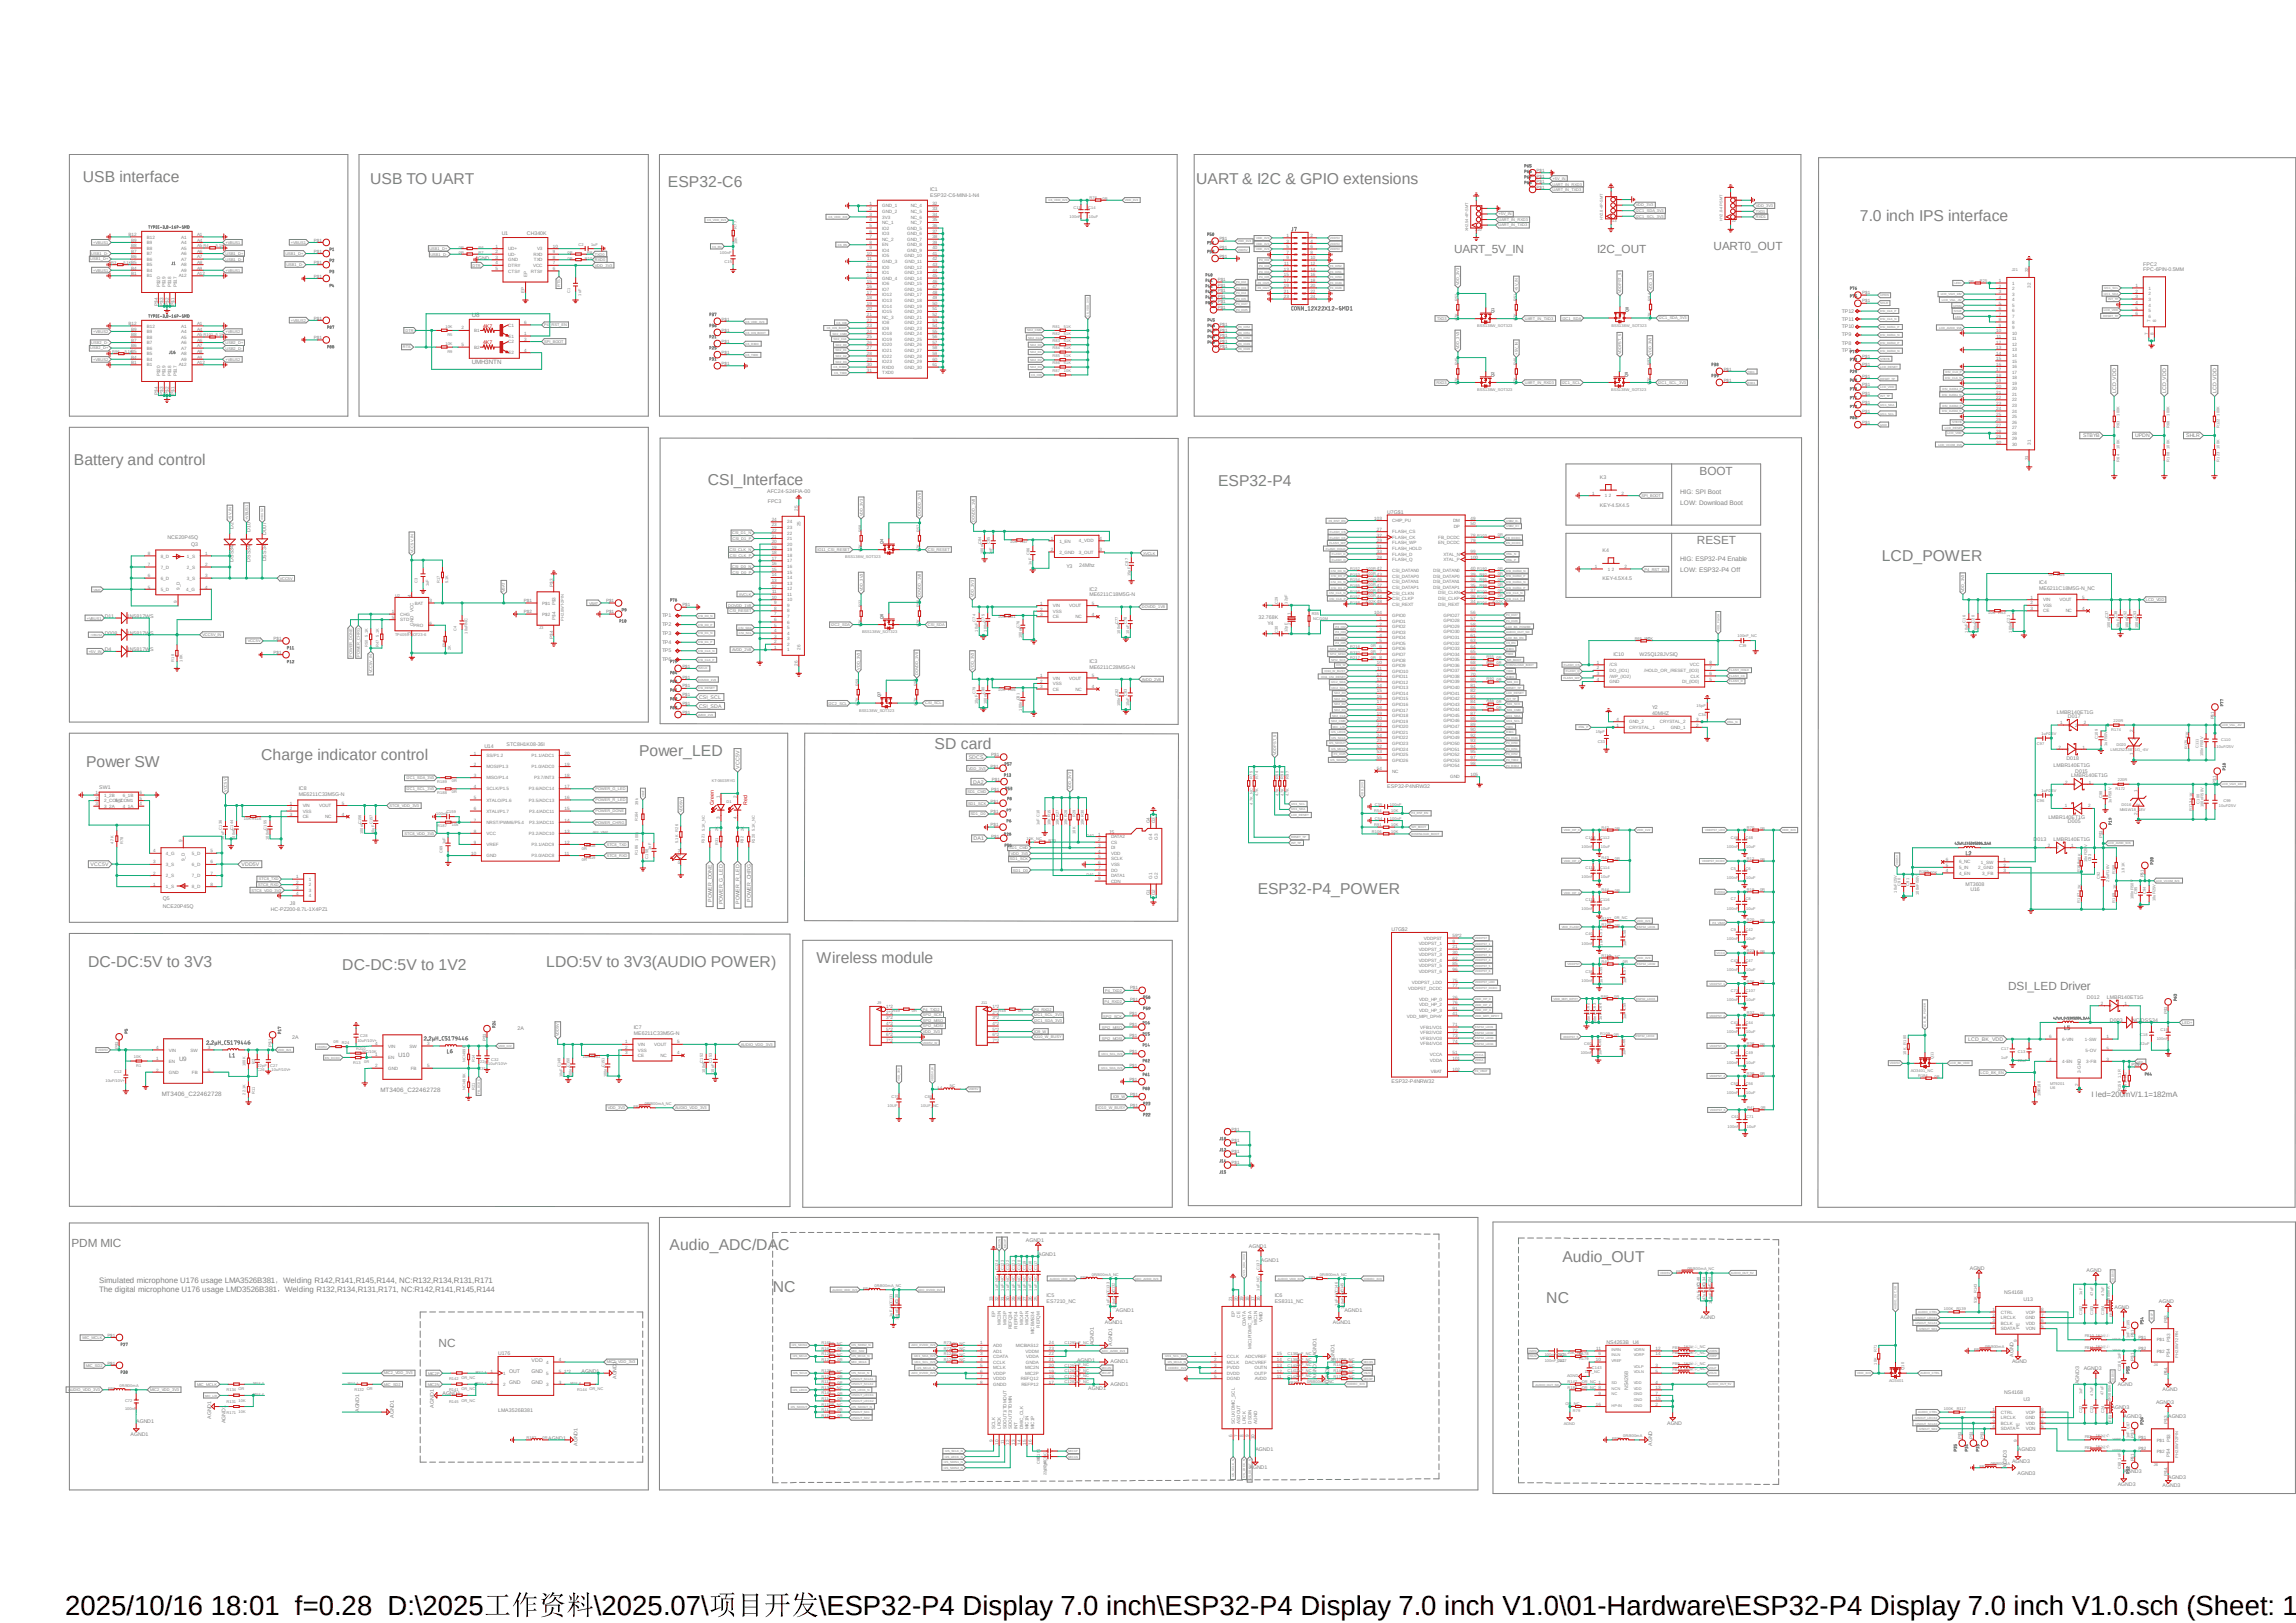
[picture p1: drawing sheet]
<svg xmlns="http://www.w3.org/2000/svg" width="297mm" height="210mm" viewBox="0 0 297 210" stroke-linecap="round" stroke-linejoin="round" font-family="sans-serif">
<defs><g id="words">
<g font-size="3.6">
<text x="8.4" y="208.9">2025/10/16</text>
<text x="27.3" y="208.9">18:01 f=0.28 D:\2025</text>
<text x="76.8" y="208.9">\2025.07\</text>
<text x="105.9" y="208.9">\ESP32-P4 Display 7.0 inch\ESP32-P4 Display 7.0 inch V1.0\01-Hardware\ESP32-P4 Display 7.0 inch V1.0.sch (Sheet: 1/</text>
</g>
<g font-size="2" fill="#808080">
<text x="10.7" y="23.5">USB interface</text>
<text x="47.9" y="23.8">USB TO UART</text>
<text x="154.7" y="23.7">UART &amp; I2C &amp; GPIO extensions</text>
<text x="86.4" y="24.2">ESP32-C6</text>
<text x="240.6" y="28.6">7.0 inch IPS interface</text>
<text x="9.6" y="60.2">Battery and control</text>
<text x="91.6" y="62.8">CSI_Interface</text>
<text x="157.6" y="62.9">ESP32-P4</text>
<text x="243.4" y="72.6">LCD_POWER</text>
<text x="11.1" y="99.3">Power SW</text>
<text x="33.8" y="98.4">Charge indicator control</text>
<text x="82.7" y="97.8">Power_LED</text>
<text x="120.9" y="96.9">SD card</text>
<text x="162.7" y="115.7">ESP32-P4_POWER</text>
<text x="11.4" y="125.2">DC-DC:5V to 3V3</text>
<text x="44.3" y="125.6">DC-DC:5V to 1V2</text>
<text x="70.7" y="125.2">LDO:5V to 3V3(AUDIO POWER)</text>
<text x="105.6" y="124.5">Wireless module</text>
<text x="86.6" y="161.7">Audio_ADC/DAC</text>
<text x="99.9" y="167.1">NC</text>
<text x="202.1" y="163.2">Audio_OUT</text>
<text x="200" y="168.6">NC</text>
</g>
<g font-size="1.5" fill="#808080">
<text x="188.1" y="32.7">UART_5V_IN</text>
<text x="206.6" y="32.7">I2C_OUT</text>
<text x="221.7" y="32.3">UART0_OUT</text>
<text x="219.8" y="61.5">BOOT</text>
<text x="219.5" y="70.4">RESET</text>
<text x="259.8" y="128.1">DSI_LED Driver</text>
<text x="9.2" y="161.4">PDM MIC</text>
<text x="56.7" y="174.3">NC</text>
</g>
<g font-size="1" fill="#808080">
<text x="270.6" y="142">I led=200mV/1.1=182mA</text>
<text x="12.8" y="166">Simulated microphone U176 usage LMA3526B381</text>
<text x="12.8" y="167.1">The digital microphone U176 usage LMD3526B381</text>
<text x="36.6" y="166">Welding R142,R141,R145,R144, NC:R132,R134,R131,R171</text>
<text x="36.9" y="167.1">Welding R132,R134,R131,R171, NC:R142,R141,R145,R144</text>
</g>
<g font-size=".8" fill="#808080">
<text x="61" y="41">U8</text>
<text x="61" y="47.1">UMH3NTN</text>
<text x="217.3" y="64">HIG: SPI Boot</text>
<text x="217.3" y="65.4">LOW: Download Boot</text>
<text x="217.3" y="72.6">HIG: ESP32-P4 Enable</text>
<text x="217.3" y="74">LOW: ESP32-P4 Off</text>
<text x="23.2" y="137.2">U9</text>
<text x="51.5" y="136.7">U10</text>
<text x="20.9" y="141.9">MT3406_C22462728</text>
<text x="49.2" y="141.4">MT3406_C22462728</text>
</g>
<g font-size=".7" fill="#808080">
<text x="120.3" y="25.4">ESP32-C6-MINI-1-N4</text>
<text x="120.3" y="24.7">IC1</text>
<text x="61.8" y="33.6">GND</text>
<text x="64.9" y="30.4">U1</text>
<text x="68.2" y="30.4">CH340K</text>
<text x="277.2" y="35.1">FPC-6PIN-0.5MM</text>
<text x="277.2" y="34.4">FPC2</text>
<text x="238.3" y="41.5">TP11</text>
<text x="238.3" y="40.5">TP12</text>
<text x="238.3" y="45.6">TP7</text>
<text x="238.3" y="44.6">TP8</text>
<text x="238.3" y="43.5">TP9</text>
<text x="238.3" y="42.5">TP10</text>
<text x="273.7" y="50.9" transform="rotate(-90 273.7 50.9)">LCD_VDD</text>
<text x="280.2" y="50.9" transform="rotate(-90 280.2 50.9)">LCD_VDD</text>
<text x="286.7" y="50.9" transform="rotate(-90 286.7 50.9)">LCD_VDD</text>
<text x="269.5" y="56.6">STBYB</text>
<text x="276.2" y="56.6">UPDN</text>
<text x="282.8" y="56.6">SHLR</text>
<text x="99.2" y="63.8">AFC24-S24FIA-00</text>
<text x="99.3" y="65.1">FPC3</text>
<text x="207" y="65.6">KEY-4.5X4.5</text>
<text x="207" y="62">K3</text>
<text x="21.7" y="69.7">NCE20P45Q</text>
<text x="24.7" y="70.7">Q3</text>
<text x="30.2" y="68.5" transform="rotate(-90 30.2 68.5)">D2</text>
<text x="32.4" y="68.9" transform="rotate(-90 32.4 68.9)">D10</text>
<text x="34.4" y="69.2" transform="rotate(-90 34.4 69.2)">D007</text>
<text x="179.5" y="66.5">U7G$1</text>
<text x="207.3" y="71.5">K4</text>
<text x="30.2" y="72.7" transform="rotate(-90 30.2 72.7)">DSS34</text>
<text x="32.4" y="72.7" transform="rotate(-90 32.4 72.7)">DSS34</text>
<text x="34.4" y="72.6" transform="rotate(-90 34.4 72.6)">DSS34</text>
<text x="138" y="73.5">Y3</text>
<text x="139.6" y="73.4">24Mhz</text>
<text x="140.9" y="77.2">ME6211C18M5G-N</text>
<text x="140.9" y="76.5">IC2</text>
<text x="207.3" y="75.1">KEY-4.5X4.5</text>
<text x="263.8" y="76.3">ME6211C18M5G-N_NC</text>
<text x="263.8" y="75.6">IC4</text>
<text x="13.5" y="80">D11</text>
<text x="13.5" y="82.1">D008</text>
<text x="16.4" y="80">1N5817WS</text>
<text x="16.4" y="82.1">1N5817WS</text>
<text x="85.6" y="79.9">TP1</text>
<text x="85.6" y="81">TP2</text>
<text x="85.6" y="82.2">TP3</text>
<text x="85.6" y="83.3">TP4</text>
<text x="162.8" y="80.1">32.768K</text>
<text x="164" y="80.9">Y4</text>
<text x="13.5" y="84.3">D4</text>
<text x="16.4" y="84.3">1N5817WS</text>
<text x="85.6" y="84.4">TP5</text>
<text x="85.6" y="85.6">TP6</text>
<text x="140.9" y="86.5">ME6211C28M5G-N</text>
<text x="140.9" y="85.8">IC3</text>
<text x="208.7" y="84.9">IC10</text>
<text x="212.1" y="84.8">W25Q128JVSIQ</text>
<text x="90.4" y="90.5">CSI_SCL</text>
<text x="90.4" y="91.6">CSI_SDA</text>
<text x="213.7" y="92.5">40MHZ</text>
<text x="213.7" y="91.8">Y2</text>
<text x="266.1" y="92.4">LMBR140ET1G</text>
<text x="267.5" y="92.9">D017</text>
<text x="62.7" y="96.7">U14</text>
<text x="65.5" y="96.5">STC8H1K08-36I</text>
<text x="95.7" y="99.5" transform="rotate(-90 95.7 99.5)">VCC5V</text>
<text x="125.3" y="98.2">SDCS</text>
<text x="125.9" y="101.4">DA2</text>
<text x="179.5" y="101.9">ESP32-P4NRW32</text>
<text x="265.6" y="99.2">LMBR140ET1G</text>
<text x="267.3" y="98.3">D018</text>
<text x="267.9" y="100.6">LMBR140ET1G</text>
<text x="268.4" y="100">D015</text>
<text x="12.8" y="102.1">SW1</text>
<text x="38.7" y="103">ME6211C33M5G-N</text>
<text x="38.7" y="102.2">IC8</text>
<text x="143.4" y="107.9">J5</text>
<text x="265" y="106">LMBR140ET1G</text>
<text x="267.5" y="106.5">D005</text>
<text x="11.7" y="112.1">VCC5V</text>
<text x="31.2" y="112.1">VDD5V</text>
<text x="125.9" y="108.7">DA1</text>
<text x="263.1" y="108.8">D013</text>
<text x="265.6" y="108.8">LMBR140ET1G</text>
<text x="21.1" y="117.4">NCE20P45Q</text>
<text x="21.1" y="116.5">Q5</text>
<text x="35.1" y="117.9">HC-PZ200-8.7L-1X4PZ1</text>
<text x="37.5" y="117.1">J8</text>
<text x="92.1" y="116.7" transform="rotate(-90 92.1 116.7)">POWER_DONE</text>
<text x="93.5" y="117" transform="rotate(-90 93.5 117)">POWER_G_LED</text>
<text x="95.7" y="117" transform="rotate(-90 95.7 117)">POWER_R_LED</text>
<text x="97.1" y="116.7" transform="rotate(-90 97.1 116.7)">POWER_CHRG</text>
<text x="254.3" y="114.6">MT3608</text>
<text x="254.9" y="115.3">U16</text>
<text x="180" y="120.5">U7G$2</text>
<text x="270" y="129.3">D012</text>
<text x="272.5" y="129.2">LMBR140ET1G</text>
<text x="37.8" y="134.5">2A</text>
<text x="66.9" y="133.2">2A</text>
<text x="82" y="133.9">ME6211C33M5G-N</text>
<text x="82" y="133.1">IC7</text>
<text x="254.6" y="134.7">LCD_BK_VDD</text>
<text x="272.9" y="132.3">D003</text>
<text x="275.8" y="132.3">NC/DSS34</text>
<text x="180" y="140.1">ESP32-P4NRW32</text>
<text x="132.7" y="160.7">AGND1</text>
<text x="161.5" y="161.4">AGND1</text>
<text x="134.3" y="162.6">AGND1</text>
<text x="135.4" y="167.9">IC5</text>
<text x="163.1" y="163.3">AGND1</text>
<text x="164.9" y="167.9">IC6</text>
<text x="254.8" y="164.3">AGND</text>
<text x="259.2" y="167.5">NS4168</text>
<text x="269.9" y="164.6">AGND</text>
<text x="135.4" y="168.6">ES7210_NC</text>
<text x="142.9" y="171.4">AGND1</text>
<text x="144.4" y="169.8">AGND1</text>
<text x="164.9" y="168.6">ES8311_NC</text>
<text x="172.4" y="171.4">AGND1</text>
<text x="173.9" y="169.8">AGND1</text>
<text x="207.8" y="173.9">NS4263B</text>
<text x="211.2" y="173.9">U4</text>
<text x="220" y="170.6">AGND</text>
<text x="261.7" y="168.3">U13</text>
<text x="273.5" y="169.4">AGND</text>
<text x="279.3" y="168.7">AGND</text>
<text x="64.4" y="175.3">U176</text>
<text x="65.9" y="177.7">OUT</text>
<text x="65.9" y="179.1">GND</text>
<text x="68.7" y="179.1">GND</text>
<text x="68.7" y="177.7">GND</text>
<text x="68.7" y="176.2">VDD</text>
<text x="75.2" y="177.7">AGND1</text>
<text x="79.8" y="178.4" transform="rotate(-90 79.8 178.4)">AGND</text>
<text x="79.8" y="176.5" transform="rotate(-90 79.8 176.5)">1</text>
<text x="139.3" y="176.2">AGND1</text>
<text x="140.8" y="179.8">AGND1</text>
<text x="141.5" y="174.1" transform="rotate(-90 141.5 174.1)">AGND1</text>
<text x="143.6" y="176.4">AGND1</text>
<text x="143.6" y="179.3">AGND1</text>
<text x="143.8" y="174.1" transform="rotate(-90 143.8 174.1)">AGND1</text>
<text x="170.3" y="178.4" transform="rotate(-90 170.3 178.4)">AGN</text>
<text x="170.3" y="177" transform="rotate(-90 170.3 177)">D1</text>
<text x="170.3" y="175.5" transform="rotate(-90 170.3 175.5)">AGND1</text>
<text x="171.9" y="179.2" transform="rotate(-90 171.9 179.2)">AGND1</text>
<text x="172.6" y="176.3" transform="rotate(-90 172.6 176.3)">AGND1</text>
<text x="210.6" y="179.8" transform="rotate(-90 210.6 179.8)">NS4268</text>
<text x="260.3" y="176.4">AGND</text>
<text x="260.5" y="175.6" transform="rotate(-90 260.5 175.6)">AGND</text>
<text x="268.9" y="179.1" transform="rotate(-90 268.9 179.1)">AGND3</text>
<text x="269.5" y="177.3">AGND3</text>
<text x="273.9" y="179.3">AGND</text>
<text x="16.9" y="185.8">AGND1</text>
<text x="17.6" y="184.1">AGND1</text>
<text x="27.3" y="183.6" transform="rotate(-90 27.3 183.6)">AGND1</text>
<text x="29.2" y="184.1" transform="rotate(-90 29.2 184.1)">AGND1</text>
<text x="46.4" y="182.7" transform="rotate(-90 46.4 182.7)">AGND1</text>
<text x="50.9" y="183.5" transform="rotate(-90 50.9 183.5)">AGND1</text>
<text x="56.1" y="182.1" transform="rotate(-90 56.1 182.1)">AGND1</text>
<text x="57.2" y="180.6">AGND1</text>
<text x="64.4" y="182.7">LMA3526B381</text>
<text x="215.6" y="184.3">AGND</text>
<text x="259.2" y="180.4">NS4168</text>
<text x="261.7" y="181.3">U3</text>
<text x="273.1" y="182.3">AGND3</text>
<text x="274.7" y="183.4">AGND3</text>
<text x="278.9" y="181.6">AGND3</text>
<text x="279.7" y="180">AGND</text>
<text x="280.5" y="183.4">AGND3</text>
<text x="70.9" y="186.3">AGND1</text>
<text x="74.7" y="187.1" transform="rotate(-90 74.7 187.1)">AGND1</text>
<text x="161.6" y="190.1">A</text>
<text x="162.1" y="190.1">GND1</text>
<text x="162.4" y="187.7">AGND1</text>
<text x="213.7" y="187.1" transform="rotate(-90 213.7 187.1)">AGND</text>
<text x="259.6" y="189.9" transform="rotate(-90 259.6 189.9)">AGND3</text>
<text x="260.3" y="189.4">AGND3</text>
<text x="261" y="190.8">AGND3</text>
<text x="261" y="187.7">AGND3</text>
<text x="274.7" y="190.6">AGND3</text>
<text x="280.5" y="191.3">AGND3</text>
<text x="273.9" y="192.2">AGND3</text>
<text x="279.7" y="192.4">AGND3</text>
</g>
<g font-size=".7" fill="#c90d0c">
<text x="62.5" y="42.4">4K7</text>
<text x="62.5" y="44.5">4K7</text>
<text x="92.3" y="104.1" transform="rotate(-90 92.3 104.1)">Green</text>
<text x="96.6" y="104.1" transform="rotate(-90 96.6 104.1)">Red</text>
</g>
<g font-size=".6" fill="#808080">
<text x="198.8" y="22.3">P$1</text>
<text x="198.8" y="23">P$1</text>
<text x="198.8" y="23.7">P$1</text>
<text x="112.5" y="26.5">1</text>
<text x="112.5" y="27.2">2</text>
<text x="112.5" y="27.9">3</text>
<text x="112.5" y="28.7">4</text>
<text x="112.5" y="29.4">5</text>
<text x="114.1" y="26.8">GND_1</text>
<text x="114.1" y="27.6">GND_2</text>
<text x="114.1" y="28.3">3V3</text>
<text x="114.1" y="29">NC_1</text>
<text x="114.1" y="29.7">IO2</text>
<text x="117.3" y="29.7">GND_5</text>
<text x="117.8" y="26.8">NC_4</text>
<text x="117.8" y="27.6">NC_5</text>
<text x="117.8" y="28.3">NC_6</text>
<text x="117.8" y="29">NC_7</text>
<text x="120.6" y="26.5">32</text>
<text x="120.6" y="27.2">33</text>
<text x="120.6" y="27.9">34</text>
<text x="120.6" y="28.7">35</text>
<text x="120.6" y="29.4">36</text>
<text x="198.8" y="24.4">P$1</text>
<text x="16.6" y="30.6">B12</text>
<text x="17" y="35.6">B1</text>
<text x="17" y="34.9">B4</text>
<text x="17" y="34.2">B5</text>
<text x="17" y="33.4">B6</text>
<text x="17" y="32.7">B7</text>
<text x="17" y="32">B8</text>
<text x="17" y="31.3">B9</text>
<text x="19" y="35.9">B1</text>
<text x="19" y="35.2">B4</text>
<text x="19" y="34.5">B5</text>
<text x="19" y="33.7">B6</text>
<text x="19" y="33">B7</text>
<text x="19" y="32.3">B8</text>
<text x="19" y="31.6">B9</text>
<text x="19" y="30.9">B12</text>
<text x="23.1" y="35.9">A12</text>
<text x="23.5" y="30.9">A1</text>
<text x="23.5" y="31.6">A4</text>
<text x="23.5" y="32.3">A5</text>
<text x="23.5" y="33">A6</text>
<text x="23.5" y="33.7">A7</text>
<text x="23.5" y="34.5">A8</text>
<text x="23.5" y="35.2">A9</text>
<text x="25.5" y="30.6">A1</text>
<text x="25.5" y="31.3">A4</text>
<text x="25.5" y="32">A5</text>
<text x="25.5" y="32.7">A6</text>
<text x="25.5" y="33.4">A7</text>
<text x="25.5" y="34.2">A8</text>
<text x="25.5" y="34.9">A9</text>
<text x="25.5" y="35.6">A12</text>
<text x="40.6" y="31.3">P$1</text>
<text x="40.6" y="32.7">P$1</text>
<text x="40.6" y="34.2">P$1</text>
<text x="40.6" y="35.9">P$1</text>
<text x="64.1" y="32">1</text>
<text x="64.1" y="32.8">2</text>
<text x="64.1" y="33.5">3</text>
<text x="64.1" y="34.2">4</text>
<text x="64.1" y="34.9">5</text>
<text x="65.7" y="32.4">UD+</text>
<text x="65.7" y="33.1">UD-</text>
<text x="65.7" y="33.8">GND</text>
<text x="65.7" y="34.5">DTR#</text>
<text x="65.7" y="35.3">CTS#</text>
<text x="68.2" y="35.8" transform="rotate(-90 68.2 35.8)">EP</text>
<text x="68.7" y="35.3">RTS#</text>
<text x="69" y="34.5">VCC</text>
<text x="69" y="33.1">RXD</text>
<text x="69" y="33.8">TXD</text>
<text x="69.5" y="32.4">V3</text>
<text x="71.5" y="34.9">6</text>
<text x="71.5" y="34.2">7</text>
<text x="71.5" y="33.5">8</text>
<text x="71.5" y="32.8">9</text>
<text x="71.5" y="32">10</text>
<text x="112.1" y="33">10</text>
<text x="112.1" y="34.4">12</text>
<text x="112.1" y="35.1">13</text>
<text x="112.1" y="35.9">14</text>
<text x="112.2" y="33.7">11</text>
<text x="112.5" y="30.1">6</text>
<text x="112.5" y="30.8">7</text>
<text x="112.5" y="31.5">8</text>
<text x="112.5" y="32.3">9</text>
<text x="114.1" y="30.4">IO3</text>
<text x="114.1" y="31.2">NC_2</text>
<text x="114.1" y="31.9">EN</text>
<text x="114.1" y="32.6">IO4</text>
<text x="114.1" y="33.3">IO5</text>
<text x="114.1" y="34">GND_3</text>
<text x="114.1" y="34.8">IO0</text>
<text x="114.1" y="35.5">IO1</text>
<text x="117" y="33.3">GND_10</text>
<text x="117" y="34.8">GND_12</text>
<text x="117" y="35.5">GND_13</text>
<text x="117.1" y="34">GND_11</text>
<text x="117.3" y="30.4">GND_6</text>
<text x="117.3" y="31.2">GND_7</text>
<text x="117.3" y="31.9">GND_8</text>
<text x="117.3" y="32.6">GND_9</text>
<text x="120.6" y="30.1">37</text>
<text x="120.6" y="30.8">38</text>
<text x="120.6" y="31.5">39</text>
<text x="120.6" y="32.3">40</text>
<text x="120.6" y="33">41</text>
<text x="120.6" y="33.7">42</text>
<text x="120.6" y="34.4">43</text>
<text x="120.6" y="35.1">44</text>
<text x="120.6" y="35.9">45</text>
<text x="157.7" y="31.1">P$1</text>
<text x="157.7" y="32.2">P$1</text>
<text x="157.7" y="33.4">P$1</text>
<text x="166.1" y="35">13</text>
<text x="166.1" y="35.7">15</text>
<text x="166.1" y="34.3">11</text>
<text x="166.4" y="30.7">1</text>
<text x="166.4" y="31.4">3</text>
<text x="166.4" y="32.1">5</text>
<text x="166.4" y="32.9">7</text>
<text x="166.4" y="33.6">9</text>
<text x="169.5" y="30.7">2</text>
<text x="169.5" y="31.4">4</text>
<text x="169.5" y="32.1">6</text>
<text x="169.5" y="32.9">8</text>
<text x="169.5" y="33.6">10</text>
<text x="169.5" y="34.3">12</text>
<text x="169.5" y="35">14</text>
<text x="169.5" y="35.7">16</text>
<text x="262.4" y="35.2" transform="rotate(-90 262.4 35.2)">32</text>
<text x="20.4" y="39.6" transform="rotate(-90 20.4 39.6)">P$4</text>
<text x="20.7" y="37.2" transform="rotate(-90 20.7 37.2)">P$20</text>
<text x="21.1" y="39.6" transform="rotate(-90 21.1 39.6)">P$3</text>
<text x="21.4" y="37.2" transform="rotate(-90 21.4 37.2)">P$19</text>
<text x="21.8" y="39.6" transform="rotate(-90 21.8 39.6)">P$2</text>
<text x="22.1" y="37.2" transform="rotate(-90 22.1 37.2)">P$18</text>
<text x="22.6" y="39.6" transform="rotate(-90 22.6 39.6)">P$1</text>
<text x="22.9" y="37.2" transform="rotate(-90 22.9 37.2)">P$17</text>
<text x="40.6" y="41.4">P$1</text>
<text x="67.8" y="41.9">6</text>
<text x="67.9" y="37.9" transform="rotate(-90 67.9 37.9)">EP</text>
<text x="93.3" y="41.5">P$1</text>
<text x="112.1" y="36.6">15</text>
<text x="112.1" y="37.3">16</text>
<text x="112.1" y="38">17</text>
<text x="112.1" y="38.7">18</text>
<text x="112.1" y="39.5">19</text>
<text x="112.1" y="40.2">20</text>
<text x="112.1" y="40.9">21</text>
<text x="112.1" y="41.6">22</text>
<text x="114.1" y="36.2">GND_4</text>
<text x="114.1" y="36.9">IO6</text>
<text x="114.1" y="37.6">IO7</text>
<text x="114.1" y="38.4">IO12</text>
<text x="114.1" y="39.1">IO13</text>
<text x="114.1" y="39.8">IO14</text>
<text x="114.1" y="40.5">IO15</text>
<text x="114.1" y="41.2">NC_3</text>
<text x="114.1" y="42">IO8</text>
<text x="117" y="36.2">GND_14</text>
<text x="117" y="36.9">GND_15</text>
<text x="117" y="37.6">GND_16</text>
<text x="117" y="38.4">GND_17</text>
<text x="117" y="39.1">GND_18</text>
<text x="117" y="39.8">GND_19</text>
<text x="117" y="40.5">GND_20</text>
<text x="117" y="41.2">GND_21</text>
<text x="117" y="42">GND_22</text>
<text x="120.6" y="36.6">46</text>
<text x="120.6" y="37.3">47</text>
<text x="120.6" y="38">48</text>
<text x="120.6" y="38.7">49</text>
<text x="120.6" y="39.5">50</text>
<text x="120.6" y="40.2">51</text>
<text x="120.6" y="40.9">52</text>
<text x="120.6" y="41.6">53</text>
<text x="157.5" y="36.4">P$1</text>
<text x="157.5" y="37.1">P$1</text>
<text x="157.5" y="37.8">P$1</text>
<text x="157.5" y="38.5">P$1</text>
<text x="157.5" y="39.2">P$1</text>
<text x="157.5" y="40">P$1</text>
<text x="166.1" y="36.4">17</text>
<text x="166.1" y="37.2">19</text>
<text x="166.1" y="37.9">21</text>
<text x="166.1" y="38.6">23</text>
<text x="169.5" y="36.4">18</text>
<text x="169.5" y="37.2">20</text>
<text x="169.5" y="37.9">22</text>
<text x="169.5" y="38.6">24</text>
<text x="240.9" y="39.1">P$1</text>
<text x="240.9" y="38.1">P$1</text>
<text x="258.6" y="36.5">1</text>
<text x="258.6" y="37.3">2</text>
<text x="258.6" y="38">3</text>
<text x="258.6" y="38.7">4</text>
<text x="258.6" y="39.4">5</text>
<text x="258.6" y="40.1">6</text>
<text x="258.6" y="40.9">7</text>
<text x="258.6" y="41.6">8</text>
<text x="260.3" y="36.8">1</text>
<text x="260.3" y="37.5">2</text>
<text x="260.3" y="38.3">3</text>
<text x="260.3" y="39">4</text>
<text x="260.3" y="39.7">5</text>
<text x="260.3" y="40.4">6</text>
<text x="260.3" y="41.1">7</text>
<text x="260.3" y="41.9">8</text>
<text x="262.7" y="37.3" transform="rotate(-90 262.7 37.3)">32</text>
<text x="276.2" y="37.2">1</text>
<text x="276.2" y="37.9">2</text>
<text x="276.2" y="38.6">3</text>
<text x="276.2" y="39.3">4</text>
<text x="276.2" y="40">5</text>
<text x="276.2" y="40.8">6</text>
<text x="277.9" y="37.5">1</text>
<text x="277.9" y="38.2">2</text>
<text x="277.9" y="38.9">3</text>
<text x="277.9" y="39.7">4</text>
<text x="277.9" y="40.4">5</text>
<text x="277.9" y="41.1">6</text>
<text x="278.2" y="41.7" transform="rotate(-90 278.2 41.7)">7</text>
<text x="278.9" y="41.7" transform="rotate(-90 278.9 41.7)">8</text>
<text x="16.6" y="42.1">B12</text>
<text x="17" y="47.1">B1</text>
<text x="17" y="46.4">B4</text>
<text x="17" y="45.7">B5</text>
<text x="17" y="45">B6</text>
<text x="17" y="44.2">B7</text>
<text x="17" y="43.5">B8</text>
<text x="17" y="42.8">B9</text>
<text x="19" y="47.4">B1</text>
<text x="19" y="46.7">B4</text>
<text x="19" y="46">B5</text>
<text x="19" y="45.3">B6</text>
<text x="19" y="44.5">B7</text>
<text x="19" y="43.8">B8</text>
<text x="19" y="43.1">B9</text>
<text x="19" y="42.4">B12</text>
<text x="23.1" y="47.4">A12</text>
<text x="23.5" y="42.4">A1</text>
<text x="23.5" y="43.1">A4</text>
<text x="23.5" y="43.8">A5</text>
<text x="23.5" y="44.5">A6</text>
<text x="23.5" y="45.3">A7</text>
<text x="23.5" y="46">A8</text>
<text x="23.5" y="46.7">A9</text>
<text x="25.5" y="42.1">A1</text>
<text x="25.5" y="42.8">A4</text>
<text x="25.5" y="43.5">A5</text>
<text x="25.5" y="44.2">A6</text>
<text x="25.5" y="45">A7</text>
<text x="25.5" y="45.7">A8</text>
<text x="25.5" y="46.4">A9</text>
<text x="25.5" y="47.1">A12</text>
<text x="40.6" y="43.9">P$1</text>
<text x="59.7" y="44.8">5</text>
<text x="59.7" y="42.6">2</text>
<text x="61.3" y="45.1">B2</text>
<text x="61.3" y="43">B1</text>
<text x="65.7" y="42.2">C1</text>
<text x="65.7" y="44.4">C2</text>
<text x="65.8" y="43.7">E1</text>
<text x="65.8" y="45.8">E2</text>
<text x="67.8" y="44.1">3</text>
<text x="67.8" y="43.3">1</text>
<text x="67.8" y="45.5">4</text>
<text x="93.3" y="44.4">P$1</text>
<text x="93.3" y="45.8">P$1</text>
<text x="93.3" y="47.2">P$1</text>
<text x="93.3" y="42.9">P$1</text>
<text x="112.1" y="42.3">23</text>
<text x="112.1" y="43.1">24</text>
<text x="112.1" y="43.8">25</text>
<text x="112.1" y="44.5">26</text>
<text x="112.1" y="45.2">27</text>
<text x="112.1" y="45.9">28</text>
<text x="112.1" y="46.7">29</text>
<text x="112.1" y="47.4">30</text>
<text x="114.1" y="42.7">IO9</text>
<text x="114.1" y="43.4">IO18</text>
<text x="114.1" y="44.1">IO19</text>
<text x="114.1" y="44.8">IO20</text>
<text x="114.1" y="45.6">IO21</text>
<text x="114.1" y="46.3">IO22</text>
<text x="114.1" y="47">IO23</text>
<text x="114.1" y="47.7">RXD0</text>
<text x="117" y="42.7">GND_23</text>
<text x="117" y="43.4">GND_24</text>
<text x="117" y="44.1">GND_25</text>
<text x="117" y="44.8">GND_26</text>
<text x="117" y="45.6">GND_27</text>
<text x="117" y="46.3">GND_28</text>
<text x="117" y="47">GND_29</text>
<text x="117" y="47.7">GND_30</text>
<text x="120.6" y="42.3">54</text>
<text x="120.6" y="43.1">55</text>
<text x="120.6" y="43.8">56</text>
<text x="120.6" y="44.5">57</text>
<text x="120.6" y="45.2">58</text>
<text x="120.6" y="45.9">59</text>
<text x="120.6" y="46.7">60</text>
<text x="120.6" y="47.4">61</text>
<text x="157.8" y="42.2">P$1</text>
<text x="157.8" y="42.9">P$1</text>
<text x="157.8" y="43.6">P$1</text>
<text x="157.8" y="44.4">P$1</text>
<text x="157.8" y="45.1">P$1</text>
<text x="223" y="48">P$1</text>
<text x="240.9" y="47.3">P$1</text>
<text x="240.9" y="46.3">P$1</text>
<text x="258.2" y="43">10</text>
<text x="258.2" y="44.4">12</text>
<text x="258.2" y="45.2">13</text>
<text x="258.2" y="45.9">14</text>
<text x="258.2" y="46.6">15</text>
<text x="258.2" y="47.3">16</text>
<text x="258.3" y="43.7">11</text>
<text x="258.6" y="42.3">9</text>
<text x="260.3" y="42.6">9</text>
<text x="260.3" y="43.3">10</text>
<text x="260.3" y="44">11</text>
<text x="260.3" y="44.7">12</text>
<text x="260.3" y="45.5">13</text>
<text x="260.3" y="46.2">14</text>
<text x="260.3" y="46.9">15</text>
<text x="260.3" y="47.6">16</text>
<text x="277.9" y="43.3" transform="rotate(-90 277.9 43.3)">7</text>
<text x="278.6" y="43.3" transform="rotate(-90 278.6 43.3)">8</text>
<text x="20.4" y="51.1" transform="rotate(-90 20.4 51.1)">P$4</text>
<text x="20.7" y="48.7" transform="rotate(-90 20.7 48.7)">P$20</text>
<text x="21.1" y="51.1" transform="rotate(-90 21.1 51.1)">P$3</text>
<text x="21.4" y="48.7" transform="rotate(-90 21.4 48.7)">P$19</text>
<text x="21.8" y="51.1" transform="rotate(-90 21.8 51.1)">P$2</text>
<text x="22.1" y="48.7" transform="rotate(-90 22.1 48.7)">P$18</text>
<text x="22.6" y="51.1" transform="rotate(-90 22.6 51.1)">P$1</text>
<text x="22.9" y="48.7" transform="rotate(-90 22.9 48.7)">P$17</text>
<text x="112.1" y="48.1">31</text>
<text x="114.1" y="48.4">TXD0</text>
<text x="223" y="49.4">P$1</text>
<text x="240.9" y="48.9">P$1</text>
<text x="240.9" y="50">P$1</text>
<text x="240.9" y="51.1">P$1</text>
<text x="240.9" y="52.3">P$1</text>
<text x="240.9" y="53.4">P$1</text>
<text x="258.2" y="48">17</text>
<text x="258.2" y="48.8">18</text>
<text x="258.2" y="49.5">19</text>
<text x="258.2" y="50.2">20</text>
<text x="258.2" y="50.9">21</text>
<text x="258.2" y="51.6">22</text>
<text x="258.2" y="52.4">23</text>
<text x="258.2" y="53.1">24</text>
<text x="258.2" y="53.8">25</text>
<text x="260.3" y="48.3">17</text>
<text x="260.3" y="49.1">18</text>
<text x="260.3" y="49.8">19</text>
<text x="260.3" y="50.5">20</text>
<text x="260.3" y="51.2">21</text>
<text x="260.3" y="51.9">22</text>
<text x="260.3" y="52.7">23</text>
<text x="260.3" y="53.4">24</text>
<text x="240.9" y="54.8">P$1</text>
<text x="258.2" y="54.5">26</text>
<text x="258.2" y="55.2">27</text>
<text x="258.2" y="56">28</text>
<text x="258.2" y="56.7">29</text>
<text x="258.2" y="57.4">30</text>
<text x="260.3" y="54.1">25</text>
<text x="260.3" y="54.8">26</text>
<text x="260.3" y="55.5">27</text>
<text x="260.3" y="56.3">28</text>
<text x="260.3" y="57">29</text>
<text x="260.3" y="57.7">30</text>
<text x="262.4" y="59.6" transform="rotate(-90 262.4 59.6)">31</text>
<text x="262.7" y="57.6" transform="rotate(-90 262.7 57.6)">31</text>
<text x="206" y="64">1</text>
<text x="207.6" y="64.3">1</text>
<text x="208.1" y="64.3">2</text>
<text x="209.8" y="64">2</text>
<text x="19.1" y="71.8">8</text>
<text x="26.5" y="71.8">1</text>
<text x="99.8" y="71.7">18</text>
<text x="99.8" y="71">19</text>
<text x="99.8" y="70.3">20</text>
<text x="99.8" y="69.6">21</text>
<text x="99.8" y="68.8">22</text>
<text x="99.8" y="68.1">23</text>
<text x="99.8" y="67.4">24</text>
<text x="101.8" y="71.3">19</text>
<text x="101.8" y="70.6">20</text>
<text x="101.8" y="69.9">21</text>
<text x="101.8" y="69.2">22</text>
<text x="101.8" y="68.5">23</text>
<text x="101.8" y="67.7">24</text>
<text x="103.2" y="66.1" transform="rotate(-90 103.2 66.1)">25</text>
<text x="103.5" y="68.1" transform="rotate(-90 103.5 68.1)">25</text>
<text x="135.9" y="69.9">1</text>
<text x="135.9" y="71.3">2</text>
<text x="137" y="70.2">1_EN</text>
<text x="137" y="71.7">2_GND</text>
<text x="139.6" y="71.6">3_OUT</text>
<text x="139.6" y="70.2">4_VDD</text>
<text x="142.2" y="71.3">3</text>
<text x="142.2" y="69.9">4</text>
<text x="177.8" y="67.3">103</text>
<text x="178.1" y="68.7">27</text>
<text x="178.1" y="70.1">29</text>
<text x="178.1" y="70.9">31</text>
<text x="178.1" y="69.4">32</text>
<text x="178.1" y="71.6">33</text>
<text x="180.1" y="69">FLASH_CS</text>
<text x="180.1" y="70.4">FLASH_WP</text>
<text x="180.1" y="71.2">FLASH_HOLD</text>
<text x="180.1" y="69.7">FLASH_CK</text>
<text x="180.1" y="71.9">FLASH_D</text>
<text x="180.1" y="67.6">CHIP_PU</text>
<text x="186.1" y="69.7">FB_DCDC</text>
<text x="186.1" y="70.4">EN_DCDC</text>
<text x="186.7" y="71.9">XTAL_N</text>
<text x="188" y="67.6">DM</text>
<text x="188" y="68.3">DP</text>
<text x="190.2" y="67.3">49</text>
<text x="190.2" y="68">50</text>
<text x="190.2" y="69.4">78</text>
<text x="190.2" y="70.1">79</text>
<text x="190.2" y="71.6">99</text>
<text x="19.1" y="76.2">5</text>
<text x="19.1" y="74.7">6</text>
<text x="19.1" y="73.3">7</text>
<text x="20.8" y="76.5">5_D</text>
<text x="20.8" y="75">6_D</text>
<text x="20.8" y="73.6">7_D</text>
<text x="20.8" y="72.1">8_D</text>
<text x="22.9" y="78" transform="rotate(-90 22.9 78)">9</text>
<text x="23.2" y="76.3" transform="rotate(-90 23.2 76.3)">9_D</text>
<text x="24.1" y="76.5">4_G</text>
<text x="24.2" y="72.1">1_S</text>
<text x="24.2" y="73.6">2_S</text>
<text x="24.2" y="75">3_S</text>
<text x="26.5" y="73.3">2</text>
<text x="26.5" y="74.7">3</text>
<text x="26.5" y="76.2">4</text>
<text x="53.2" y="77.2" transform="rotate(-90 53.2 77.2)">4</text>
<text x="55.5" y="77.9">3</text>
<text x="67.8" y="77.9">P$1</text>
<text x="71.5" y="75.9" transform="rotate(-90 71.5 75.9)">P$3</text>
<text x="78.4" y="77.9">P$1</text>
<text x="99.8" y="77.5">10</text>
<text x="99.8" y="76">12</text>
<text x="99.8" y="75.3">13</text>
<text x="99.8" y="74.6">14</text>
<text x="99.8" y="73.9">15</text>
<text x="99.8" y="73.2">16</text>
<text x="99.8" y="72.4">17</text>
<text x="99.9" y="76.8">11</text>
<text x="101.8" y="77.8">10</text>
<text x="101.8" y="77.1">11</text>
<text x="101.8" y="76.4">12</text>
<text x="101.8" y="75.6">13</text>
<text x="101.8" y="74.9">14</text>
<text x="101.8" y="74.2">15</text>
<text x="101.8" y="73.5">16</text>
<text x="101.8" y="72.8">17</text>
<text x="101.8" y="72.1">18</text>
<text x="178.1" y="72.3">28</text>
<text x="178.1" y="73.7">42</text>
<text x="178.1" y="74.5">43</text>
<text x="178.1" y="77.3">44</text>
<text x="178.1" y="76.6">45</text>
<text x="178.1" y="75.2">46</text>
<text x="178.1" y="75.9">47</text>
<text x="180.1" y="72.6">FLASH_Q</text>
<text x="180.1" y="74">CSI_DATAN0</text>
<text x="180.1" y="74.8">CSI_DATAP0</text>
<text x="180.1" y="77.7">CSI_CLKP</text>
<text x="180.1" y="77">CSI_CLKN</text>
<text x="180.1" y="75.5">CSI_DATAN1</text>
<text x="180.1" y="76.2">CSI_DATAP1</text>
<text x="185.4" y="76.2">DSI_DATAP1</text>
<text x="185.4" y="75.5">DSI_DATAN1</text>
<text x="185.4" y="74.8">DSI_DATAP0</text>
<text x="185.4" y="74">DSI_DATAN0</text>
<text x="186.1" y="76.9">DSI_CLKN</text>
<text x="186.1" y="77.6">DSI_CLKP</text>
<text x="186.7" y="72.6">XTAL_P</text>
<text x="190.2" y="75.9">35</text>
<text x="190.2" y="75.2">36</text>
<text x="190.2" y="76.6">37</text>
<text x="190.2" y="77.3">38</text>
<text x="190.2" y="74.5">39</text>
<text x="190.2" y="73.7">40</text>
<text x="190.2" y="72.3">100</text>
<text x="206.3" y="73.5">1</text>
<text x="208" y="73.8">1</text>
<text x="208.5" y="73.8">2</text>
<text x="210.1" y="73.5">2</text>
<text x="262.6" y="77.5">1</text>
<text x="264.3" y="77.8">VIN</text>
<text x="266.4" y="77.8">VOUT</text>
<text x="269.3" y="77.5">5</text>
<text x="35.4" y="82.8">P$1</text>
<text x="50.7" y="79.4">1</text>
<text x="50.7" y="80.1">5</text>
<text x="51.8" y="79.7">CHG</text>
<text x="51.8" y="80.4">STD</text>
<text x="53.2" y="82" transform="rotate(-90 53.2 82)">2</text>
<text x="53.5" y="79.2" transform="rotate(-90 53.5 79.2)">VCC</text>
<text x="53.5" y="80.9" transform="rotate(-90 53.5 80.9)">GND</text>
<text x="53.5" y="81.1">PRO</text>
<text x="53.7" y="78.2">BAT</text>
<text x="55.5" y="80.8">6</text>
<text x="67.8" y="79.4">P$2</text>
<text x="70.1" y="78.2">P$1</text>
<text x="70.1" y="79.7">P$2</text>
<text x="71.5" y="82.6" transform="rotate(-90 71.5 82.6)">P$4</text>
<text x="71.8" y="80.2" transform="rotate(-90 71.8 80.2)">P$4</text>
<text x="71.8" y="78.3" transform="rotate(-90 71.8 78.3)">P$3</text>
<text x="78.4" y="79.4">P$1</text>
<text x="88.3" y="78.4">P$1</text>
<text x="100.2" y="84">1</text>
<text x="100.2" y="83.2">2</text>
<text x="100.2" y="82.5">3</text>
<text x="100.2" y="81.8">4</text>
<text x="100.2" y="81.1">5</text>
<text x="100.2" y="80.3">6</text>
<text x="100.2" y="79.6">7</text>
<text x="100.2" y="78.9">8</text>
<text x="100.2" y="78.2">9</text>
<text x="101.8" y="83.6">2</text>
<text x="101.8" y="82.8">3</text>
<text x="101.8" y="82.1">4</text>
<text x="101.8" y="81.4">5</text>
<text x="101.8" y="80.7">6</text>
<text x="101.8" y="80">7</text>
<text x="101.8" y="79.2">8</text>
<text x="101.8" y="78.5">9</text>
<text x="134.5" y="78.3">1</text>
<text x="134.5" y="79">2</text>
<text x="134.5" y="79.7">3</text>
<text x="136.2" y="78.6">VIN</text>
<text x="136.2" y="79.3">VSS</text>
<text x="136.2" y="80">CE</text>
<text x="138.3" y="78.6">VOUT</text>
<text x="139.1" y="80">NC</text>
<text x="141.2" y="79.7">4</text>
<text x="141.2" y="78.3">5</text>
<text x="167" y="80.9" transform="rotate(-90 167 80.9)">2</text>
<text x="167" y="79.6" transform="rotate(-90 167 79.6)">1</text>
<text x="177.8" y="79.5">104</text>
<text x="178.1" y="78.1">48</text>
<text x="178.4" y="80.2">1</text>
<text x="178.4" y="80.9">2</text>
<text x="178.4" y="81.7">3</text>
<text x="178.4" y="82.4">4</text>
<text x="178.4" y="83.1">5</text>
<text x="178.4" y="83.8">6</text>
<text x="180.1" y="80.6">GPIO1</text>
<text x="180.1" y="81.3">GPIO2</text>
<text x="180.1" y="82">GPIO3</text>
<text x="180.1" y="82.7">GPIO4</text>
<text x="180.1" y="83.4">GPIO5</text>
<text x="180.1" y="79.8">GPIO0</text>
<text x="180.1" y="78.4">CSI_REXT</text>
<text x="186.1" y="78.4">DSI_REXT</text>
<text x="186.7" y="79.8">GPIO27</text>
<text x="186.7" y="80.5">GPIO28</text>
<text x="186.7" y="81.2">GPIO29</text>
<text x="186.7" y="82">GPIO30</text>
<text x="186.7" y="82.7">GPIO31</text>
<text x="186.7" y="83.4">GPIO32</text>
<text x="190.2" y="79.5">56</text>
<text x="190.2" y="80.2">57</text>
<text x="190.2" y="80.9">58</text>
<text x="190.2" y="81.7">60</text>
<text x="190.2" y="82.4">61</text>
<text x="190.2" y="83.1">63</text>
<text x="190.2" y="83.8">64</text>
<text x="190.2" y="78.1">34</text>
<text x="262.6" y="78.2">2</text>
<text x="262.6" y="78.9">3</text>
<text x="264.3" y="78.5">VSS</text>
<text x="264.3" y="79.2">CE</text>
<text x="267.2" y="79.2">NC</text>
<text x="269.3" y="78.9">4</text>
<text x="35.4" y="84.6">P$1</text>
<text x="88.3" y="86.4">P$1</text>
<text x="88.3" y="88.9">P$1</text>
<text x="88.3" y="87.8">P$1</text>
<text x="101.8" y="84.3">1</text>
<text x="103.2" y="86.1" transform="rotate(-90 103.2 86.1)">26</text>
<text x="103.5" y="84.1" transform="rotate(-90 103.5 84.1)">26</text>
<text x="134.5" y="87.6">1</text>
<text x="134.5" y="88.3">2</text>
<text x="134.5" y="89.1">3</text>
<text x="136.2" y="87.9">VIN</text>
<text x="136.2" y="88.6">VSS</text>
<text x="136.2" y="89.4">CE</text>
<text x="138.3" y="87.9">VOUT</text>
<text x="139.1" y="89.4">NC</text>
<text x="141.2" y="89.1">4</text>
<text x="141.2" y="87.6">5</text>
<text x="178.1" y="86">10</text>
<text x="178.1" y="87.4">12</text>
<text x="178.1" y="88.1">13</text>
<text x="178.1" y="88.9">14</text>
<text x="178.1" y="89.6">15</text>
<text x="178.1" y="86.7">11</text>
<text x="178.4" y="84.5">7</text>
<text x="178.4" y="85.3">8</text>
<text x="180.1" y="84.2">GPIO6</text>
<text x="180.1" y="84.9">GPIO7</text>
<text x="180.1" y="85.6">GPIO8</text>
<text x="180.1" y="86.3">GPIO9</text>
<text x="180.1" y="87">GPIO10</text>
<text x="180.1" y="87.8">GPIO11</text>
<text x="180.1" y="88.5">GPIO12</text>
<text x="180.1" y="89.2">GPIO13</text>
<text x="180.1" y="89.9">GPIO14</text>
<text x="186.7" y="84.1">GPIO33</text>
<text x="186.7" y="84.8">GPIO34</text>
<text x="186.7" y="85.6">GPIO35</text>
<text x="186.7" y="86.3">GPIO36</text>
<text x="186.7" y="87">GPIO37</text>
<text x="186.7" y="87.7">GPIO38</text>
<text x="186.7" y="88.4">GPIO39</text>
<text x="186.7" y="89.2">GPIO40</text>
<text x="186.7" y="89.9">GPIO41</text>
<text x="190.2" y="84.5">65</text>
<text x="190.2" y="85.3">66</text>
<text x="190.2" y="86">68</text>
<text x="190.2" y="86.7">69</text>
<text x="190.2" y="87.4">70</text>
<text x="190.2" y="88.1">80</text>
<text x="190.2" y="88.9">81</text>
<text x="190.2" y="89.6">82</text>
<text x="206.5" y="85.9">1</text>
<text x="206.5" y="86.6">2</text>
<text x="206.5" y="87.3">3</text>
<text x="206.5" y="88.1">4</text>
<text x="208.2" y="86.2">/CS</text>
<text x="208.2" y="87">DO_(IO1)</text>
<text x="208.2" y="87.7">/WP_(IO2)</text>
<text x="208.2" y="88.4">GND</text>
<text x="212.7" y="87">/HOLD_OR_/RESET_(IO3)</text>
<text x="217.6" y="88.4">DI_(IO0)</text>
<text x="218.6" y="86.2">VCC</text>
<text x="218.7" y="87.7">CLK</text>
<text x="221.1" y="85.9">8</text>
<text x="221.1" y="86.6">7</text>
<text x="221.1" y="87.3">6</text>
<text x="221.1" y="88.1">5</text>
<text x="88.3" y="90.1">P$1</text>
<text x="88.3" y="91.2">P$1</text>
<text x="88.3" y="92.4">P$1</text>
<text x="178.1" y="90.3">16</text>
<text x="178.1" y="91">17</text>
<text x="178.1" y="91.7">18</text>
<text x="178.1" y="92.5">19</text>
<text x="178.1" y="93.2">20</text>
<text x="178.1" y="93.9">22</text>
<text x="178.1" y="94.6">23</text>
<text x="178.1" y="95.3">24</text>
<text x="180.1" y="90.6">GPIO15</text>
<text x="180.1" y="91.4">GPIO16</text>
<text x="180.1" y="92.1">GPIO17</text>
<text x="180.1" y="92.8">GPIO18</text>
<text x="180.1" y="93.5">GPIO19</text>
<text x="180.1" y="94.2">GPIO20</text>
<text x="180.1" y="95">GPIO21</text>
<text x="180.1" y="95.7">GPIO22</text>
<text x="186.7" y="90.6">GPIO42</text>
<text x="186.7" y="91.3">GPIO43</text>
<text x="186.7" y="92">GPIO44</text>
<text x="186.7" y="92.8">GPIO45</text>
<text x="186.7" y="93.5">GPIO46</text>
<text x="186.7" y="94.2">GPIO47</text>
<text x="186.7" y="94.9">GPIO48</text>
<text x="186.7" y="95.7">GPIO49</text>
<text x="190.2" y="90.3">83</text>
<text x="190.2" y="91">84</text>
<text x="190.2" y="91.7">86</text>
<text x="190.2" y="92.5">87</text>
<text x="190.2" y="93.2">88</text>
<text x="190.2" y="93.9">89</text>
<text x="190.2" y="94.6">90</text>
<text x="190.2" y="95.3">92</text>
<text x="209.1" y="94">1</text>
<text x="209.1" y="93.3">4</text>
<text x="210.7" y="94.3">CRYSTAL_1</text>
<text x="210.7" y="93.6">GND_2</text>
<text x="214.7" y="93.6">CRYSTAL_2</text>
<text x="216.1" y="94.3">GND_1</text>
<text x="219.4" y="94">2</text>
<text x="219.4" y="93.3">3</text>
<text x="266.5" y="93.7">1</text>
<text x="267.6" y="94">1</text>
<text x="268.4" y="94">2</text>
<text x="269.5" y="93.7">2</text>
<text x="275.9" y="94.7" transform="rotate(-90 275.9 94.7)">2</text>
<text x="276.2" y="95.8" transform="rotate(-90 276.2 95.8)">2</text>
<text x="286.4" y="93.1" transform="rotate(-90 286.4 93.1)">P$1</text>
<text x="61.3" y="97.7">1</text>
<text x="61.3" y="99.1">2</text>
<text x="61.3" y="100.5">3</text>
<text x="61.3" y="102">4</text>
<text x="62.9" y="98">SS/P1.2</text>
<text x="62.9" y="99.4">MOSI/P1.3</text>
<text x="62.9" y="100.8">MISO/P1.4</text>
<text x="68.7" y="98">P1.1/ADC1</text>
<text x="68.7" y="99.4">P1.0/ADC0</text>
<text x="69.1" y="100.8">P3.7/INT3</text>
<text x="73" y="97.7">20</text>
<text x="73" y="99.1">19</text>
<text x="73" y="100.5">18</text>
<text x="73" y="102">17</text>
<text x="128.1" y="99.3">P$1</text>
<text x="128.2" y="97.9">P$1</text>
<text x="128.3" y="101">P$1</text>
<text x="178.1" y="96.1">25</text>
<text x="178.1" y="96.8">52</text>
<text x="178.1" y="97.5">53</text>
<text x="178.1" y="98.2">55</text>
<text x="178.1" y="99.7">54</text>
<text x="180.1" y="96.4">GPIO23</text>
<text x="180.1" y="97.1">GPIO24</text>
<text x="180.1" y="97.8">GPIO25</text>
<text x="180.1" y="98.6">GPIO26</text>
<text x="180.1" y="100">NC</text>
<text x="186.7" y="96.4">GPIO50</text>
<text x="186.7" y="97.1">GPIO51</text>
<text x="186.7" y="97.8">GPIO52</text>
<text x="186.7" y="98.6">GPIO53</text>
<text x="186.7" y="99.3">GPIO54</text>
<text x="187.6" y="100.7">GND</text>
<text x="190.2" y="96.1">93</text>
<text x="190.2" y="96.8">94</text>
<text x="190.2" y="97.5">95</text>
<text x="190.2" y="98.2">97</text>
<text x="190.2" y="98.9">98</text>
<text x="190.2" y="100.4">105</text>
<text x="266.3" y="96.9">2</text>
<text x="267.1" y="101.4">2</text>
<text x="267.4" y="97.2">2</text>
<text x="268.2" y="101.7">2</text>
<text x="268.3" y="97.2">1</text>
<text x="269.1" y="101.7">1</text>
<text x="269.4" y="96.9">1</text>
<text x="270.2" y="101.4">1</text>
<text x="275.9" y="97.7" transform="rotate(-90 275.9 97.7)">1</text>
<text x="276.2" y="96.6" transform="rotate(-90 276.2 96.6)">1</text>
<text x="286.7" y="101.4" transform="rotate(-90 286.7 101.4)">P$1</text>
<text x="12.4" y="102.7">1</text>
<text x="12.4" y="103.5">2</text>
<text x="12.4" y="104.2">3</text>
<text x="13.5" y="103.1">1_2B</text>
<text x="13.5" y="103.8">2_CO5M2</text>
<text x="13.5" y="104.5">3_2A</text>
<text x="15.2" y="103.8">_COM1</text>
<text x="15.9" y="104.5">4_1A</text>
<text x="15.9" y="103.1">6_1B</text>
<text x="18" y="104.2">4</text>
<text x="18" y="103.5">5</text>
<text x="18" y="102.7">6</text>
<text x="37.5" y="104.1">1</text>
<text x="37.5" y="104.9">2</text>
<text x="37.5" y="105.6">3</text>
<text x="39.2" y="104.4">VIN</text>
<text x="39.2" y="105.2">VSS</text>
<text x="39.2" y="105.9">CE</text>
<text x="41.3" y="104.4">VOUT</text>
<text x="42.1" y="105.9">NC</text>
<text x="44.2" y="105.6">4</text>
<text x="44.2" y="104.1">5</text>
<text x="61.3" y="103.4">5</text>
<text x="61.3" y="104.9">6</text>
<text x="61.3" y="106.3">7</text>
<text x="61.3" y="107.7">8</text>
<text x="62.9" y="102.3">SCLK/P1.5</text>
<text x="62.9" y="103.7">XTALO/P1.6</text>
<text x="62.9" y="105.2">XTALI/P1.7</text>
<text x="62.9" y="106.6">NRST/PWM6/P5.4</text>
<text x="68.4" y="102.3">P3.6/ADC14</text>
<text x="68.4" y="103.7">P3.5/ADC13</text>
<text x="68.5" y="105.2">P3.4/ADC11</text>
<text x="68.5" y="106.6">P3.3/ADC11</text>
<text x="73" y="103.4">16</text>
<text x="73" y="104.9">15</text>
<text x="73" y="106.3">14</text>
<text x="73" y="107.7">13</text>
<text x="93.1" y="106" transform="rotate(-90 93.1 106)">3</text>
<text x="93.1" y="103.3" transform="rotate(-90 93.1 103.3)">1</text>
<text x="95.3" y="106" transform="rotate(-90 95.3 106)">4</text>
<text x="95.3" y="103.3" transform="rotate(-90 95.3 103.3)">2</text>
<text x="128.1" y="106.9">P$1</text>
<text x="128.1" y="105.2">P$1</text>
<text x="128.1" y="103.8">P$1</text>
<text x="128.2" y="102.3">P$1</text>
<text x="148.7" y="106.5" transform="rotate(-90 148.7 106.5)">G4</text>
<text x="149.4" y="106.5" transform="rotate(-90 149.4 106.5)">G3</text>
<text x="267.1" y="104.5">1</text>
<text x="268.2" y="104.8">1</text>
<text x="269" y="104.8">2</text>
<text x="270.1" y="104.5">2</text>
<text x="276.5" y="105.5" transform="rotate(-90 276.5 105.5)">2</text>
<text x="276.5" y="102.5" transform="rotate(-90 276.5 102.5)">1</text>
<text x="276.8" y="104.4" transform="rotate(-90 276.8 104.4)">2</text>
<text x="276.8" y="103.6" transform="rotate(-90 276.8 103.6)">1</text>
<text x="19.8" y="113.2">2</text>
<text x="19.8" y="111.7">3</text>
<text x="19.8" y="110.3">4</text>
<text x="21.5" y="113.5">2_S</text>
<text x="21.5" y="112">3_S</text>
<text x="21.5" y="110.6">4_G</text>
<text x="23.6" y="109" transform="rotate(-90 23.6 109)">9</text>
<text x="23.9" y="111.4" transform="rotate(-90 23.9 111.4)">9_D</text>
<text x="24.8" y="110.6">5_D</text>
<text x="24.8" y="112.1">6_D</text>
<text x="24.8" y="113.5">7_D</text>
<text x="27.2" y="110.3">5</text>
<text x="27.2" y="111.7">6</text>
<text x="27.2" y="113.2">7</text>
<text x="38.3" y="113.6">1</text>
<text x="40" y="114">1</text>
<text x="61" y="110.6">10</text>
<text x="61.3" y="109.2">9</text>
<text x="62.9" y="108">VCC</text>
<text x="62.9" y="109.5">VREF</text>
<text x="62.9" y="110.9">GND</text>
<text x="68.4" y="108">P3.2/ADC10</text>
<text x="68.7" y="110.9">P3.0/ADC8</text>
<text x="68.7" y="109.5">P3.1/ADC9</text>
<text x="73" y="110.6">11</text>
<text x="73" y="109.2">12</text>
<text x="128.2" y="108.4">P$1</text>
<text x="142.1" y="108.2">1</text>
<text x="142.1" y="108.9">2</text>
<text x="142.1" y="109.6">3</text>
<text x="142.1" y="110.3">4</text>
<text x="142.1" y="111">5</text>
<text x="142.1" y="111.8">6</text>
<text x="142.1" y="112.5">7</text>
<text x="142.1" y="113.2">8</text>
<text x="142.1" y="113.9">9</text>
<text x="143.7" y="108.5">DATA2</text>
<text x="143.7" y="109.2">CS</text>
<text x="143.7" y="109.9">DI</text>
<text x="143.7" y="110.6">VDD</text>
<text x="143.7" y="111.3">SCLK</text>
<text x="143.7" y="112.1">VSS</text>
<text x="143.7" y="112.8">DO</text>
<text x="143.7" y="113.5">DATA1</text>
<text x="149.1" y="113.7" transform="rotate(-90 149.1 113.7)">G1</text>
<text x="149.1" y="108.6" transform="rotate(-90 149.1 108.6)">G4</text>
<text x="149.8" y="113.7" transform="rotate(-90 149.8 113.7)">G2</text>
<text x="149.8" y="108.6" transform="rotate(-90 149.8 108.6)">G3</text>
<text x="251.7" y="111.4">6</text>
<text x="251.7" y="112.1">5</text>
<text x="251.7" y="112.9">4</text>
<text x="253.4" y="111.7">6_NC</text>
<text x="253.4" y="112.4">5_IN</text>
<text x="253.4" y="113.2">4_EN</text>
<text x="255.9" y="112.5">2_GND</text>
<text x="256.2" y="111.8">1_SW</text>
<text x="256.4" y="113.2">3_FB</text>
<text x="259.2" y="111.4">1</text>
<text x="259.2" y="112.1">2</text>
<text x="259.2" y="112.9">3</text>
<text x="264.9" y="109.6">2</text>
<text x="266" y="109.9">2</text>
<text x="266.8" y="109.9">1</text>
<text x="267.9" y="109.6">1</text>
<text x="271.9" y="108.5" transform="rotate(-90 271.9 108.5)">P$1</text>
<text x="277.3" y="113.5" transform="rotate(-90 277.3 113.5)">P$1</text>
<text x="19.8" y="114.6">1</text>
<text x="21.5" y="114.9">1_S</text>
<text x="24.8" y="114.9">8_D</text>
<text x="27.2" y="114.6">8</text>
<text x="38.3" y="114.3">2</text>
<text x="38.3" y="115.1">3</text>
<text x="38.3" y="115.8">4</text>
<text x="40" y="114.7">2</text>
<text x="40" y="115.4">3</text>
<text x="40" y="116.1">4</text>
<text x="143.7" y="114.3">CDN</text>
<text x="148.7" y="115.9" transform="rotate(-90 148.7 115.9)">G1</text>
<text x="149.4" y="115.9" transform="rotate(-90 149.4 115.9)">G2</text>
<text x="183.5" y="122.3">VDDPST_1</text>
<text x="183.5" y="123">VDDPST_2</text>
<text x="183.5" y="123.7">VDDPST_3</text>
<text x="183.5" y="124.5">VDDPST_4</text>
<text x="183.5" y="125.2">VDDPST_5</text>
<text x="183.5" y="125.9">VDDPST_6</text>
<text x="184.2" y="121.6">VDDPST</text>
<text x="187.9" y="122">9</text>
<text x="187.9" y="122.7">21</text>
<text x="187.9" y="123.4">30</text>
<text x="187.9" y="121.3">59*2</text>
<text x="187.9" y="124.2">62</text>
<text x="187.9" y="124.9">85</text>
<text x="187.9" y="125.6">96</text>
<text x="114.6" y="130.5">1*2</text>
<text x="114.6" y="131.2">2*2</text>
<text x="114.6" y="131.9">3*2</text>
<text x="128.4" y="130.5">1*2</text>
<text x="128.4" y="131.2">2*2</text>
<text x="128.4" y="131.9">3*2</text>
<text x="146.1" y="131.4">P$1</text>
<text x="146.2" y="128">P$1</text>
<text x="146.2" y="129.5">P$1</text>
<text x="182" y="131.7">VDD_MIPI_DPHY</text>
<text x="182.2" y="128.1">VDDPST_DCDC</text>
<text x="182.6" y="127.3">VDDPST_LDO</text>
<text x="183.6" y="129.5">VDD_HP_0</text>
<text x="183.6" y="130.2">VDD_HP_2</text>
<text x="183.6" y="130.9">VDD_HP_3</text>
<text x="187.9" y="129.2">26</text>
<text x="187.9" y="131.4">41</text>
<text x="187.9" y="127">75</text>
<text x="187.9" y="129.9">76</text>
<text x="187.9" y="127.8">77</text>
<text x="187.9" y="130.6">91</text>
<text x="271.7" y="130">2</text>
<text x="272.8" y="130.3">2</text>
<text x="273.7" y="130.3">1</text>
<text x="274.8" y="130">1</text>
<text x="280.4" y="131.2" transform="rotate(-90 280.4 131.2)">P$1</text>
<text x="15.3" y="135.8" transform="rotate(-90 15.3 135.8)">P$1</text>
<text x="20.2" y="137.2">1</text>
<text x="20.2" y="135.8">4</text>
<text x="21.8" y="137.5">EN</text>
<text x="21.8" y="136.1">VIN</text>
<text x="24.6" y="136.1">SW</text>
<text x="26.9" y="135.8">3</text>
<text x="35.2" y="135.5" transform="rotate(-90 35.2 135.5)">P$1</text>
<text x="48.5" y="136.7">1</text>
<text x="48.5" y="135.2">4</text>
<text x="50.2" y="137">EN</text>
<text x="50.2" y="135.6">VIN</text>
<text x="53" y="135.6">SW</text>
<text x="55.2" y="135.2">3</text>
<text x="62.9" y="134.7" transform="rotate(-90 62.9 134.7)">P$1</text>
<text x="80.9" y="135">1</text>
<text x="80.9" y="135.7">2</text>
<text x="80.9" y="136.4">3</text>
<text x="82.5" y="135.3">VIN</text>
<text x="82.5" y="136.1">VSS</text>
<text x="82.5" y="136.8">CE</text>
<text x="84.6" y="135.3">VOUT</text>
<text x="85.4" y="136.8">NC</text>
<text x="87.6" y="136.4">4</text>
<text x="87.6" y="135">5</text>
<text x="114.6" y="132.6">4*2</text>
<text x="114.6" y="133.3">5*2</text>
<text x="114.6" y="134.1">6*2</text>
<text x="114.6" y="134.8">7*2</text>
<text x="128.4" y="132.6">4*2</text>
<text x="128.4" y="133.3">5*2</text>
<text x="128.4" y="134.1">6*2</text>
<text x="128.4" y="134.8">7*2</text>
<text x="146.1" y="136.2">P$1</text>
<text x="146.1" y="134.2">P$1</text>
<text x="146.1" y="132.8">P$1</text>
<text x="183.7" y="133.1">VFB1/VO1</text>
<text x="183.7" y="133.8">VFB2/VO2</text>
<text x="183.7" y="134.5">VFB3/VO3</text>
<text x="183.7" y="135.3">VFB4/VO4</text>
<text x="185" y="136.7">VCCA</text>
<text x="185" y="137.4">VDDA</text>
<text x="187.9" y="136.4">51</text>
<text x="187.9" y="132.8">71</text>
<text x="187.9" y="137.1">101</text>
<text x="187.9" y="133.5">72</text>
<text x="187.9" y="134.2">73</text>
<text x="187.9" y="135">74</text>
<text x="265.1" y="137.2">4</text>
<text x="265.1" y="134.4">6</text>
<text x="266.7" y="137.6">4-EN</text>
<text x="266.7" y="134.7">6-VIN</text>
<text x="269.7" y="134.7">1-SW</text>
<text x="269.8" y="136.1">5-OV</text>
<text x="269.9" y="137.5">3-FB</text>
<text x="272.5" y="134.4">1</text>
<text x="272.5" y="137.2">3</text>
<text x="272.5" y="135.8">5</text>
<text x="275.7" y="138">P$1</text>
<text x="20.2" y="138.6">2</text>
<text x="21.8" y="138.9">GND</text>
<text x="24.8" y="138.9">FB</text>
<text x="26.9" y="138.6">5</text>
<text x="48.5" y="138.1">2</text>
<text x="50.2" y="138.4">GND</text>
<text x="53.1" y="138.4">FB</text>
<text x="55.2" y="138.1">5</text>
<text x="146.1" y="139.8">P$1</text>
<text x="146.1" y="138">P$1</text>
<text x="146.2" y="143.2">P$1</text>
<text x="146.2" y="141.8">P$1</text>
<text x="185.1" y="138.9">VBAT</text>
<text x="187.9" y="138.6">102</text>
<text x="268.9" y="140.5" transform="rotate(-90 268.9 140.5)">2</text>
<text x="269.2" y="138.9" transform="rotate(-90 269.2 138.9)">2-GND</text>
<text x="159.3" y="146.3">P$1</text>
<text x="159.3" y="147.7">P$1</text>
<text x="159.3" y="149.2">P$1</text>
<text x="159.3" y="150.6">P$1</text>
<text x="13.9" y="173">P$1</text>
<text x="126.8" y="173.9">1</text>
<text x="128.4" y="168.4" transform="rotate(-90 128.4 168.4)">33</text>
<text x="128.7" y="170.4" transform="rotate(-90 128.7 170.4)">EP</text>
<text x="129.2" y="168.4" transform="rotate(-90 129.2 168.4)">32</text>
<text x="129.5" y="171.4" transform="rotate(-90 129.5 171.4)">MIC3N</text>
<text x="129.9" y="168.4" transform="rotate(-90 129.9 168.4)">31</text>
<text x="130.2" y="171.4" transform="rotate(-90 130.2 171.4)">MIC3P</text>
<text x="130.6" y="168.4" transform="rotate(-90 130.6 168.4)">30</text>
<text x="130.9" y="172" transform="rotate(-90 130.9 172)">REFQ34</text>
<text x="131.3" y="168.4" transform="rotate(-90 131.3 168.4)">29</text>
<text x="131.6" y="171.9" transform="rotate(-90 131.6 171.9)">REFP34</text>
<text x="132" y="168.4" transform="rotate(-90 132 168.4)">28</text>
<text x="132.3" y="171.4" transform="rotate(-90 132.3 171.4)">MIC4P</text>
<text x="132.8" y="168.4" transform="rotate(-90 132.8 168.4)">27</text>
<text x="133.1" y="171.4" transform="rotate(-90 133.1 171.4)">MIC4N</text>
<text x="133.5" y="168.4" transform="rotate(-90 133.5 168.4)">26</text>
<text x="133.8" y="172.6" transform="rotate(-90 133.8 172.6)">MICBIAS34</text>
<text x="134.2" y="168.4" transform="rotate(-90 134.2 168.4)">25</text>
<text x="134.5" y="171.8" transform="rotate(-90 134.5 171.8)">REFQM</text>
<text x="135.7" y="173.9">24</text>
<text x="159.4" y="168.4" transform="rotate(-90 159.4 168.4)">21</text>
<text x="159.7" y="170.4" transform="rotate(-90 159.7 170.4)">EP</text>
<text x="160.1" y="168.4" transform="rotate(-90 160.1 168.4)">20</text>
<text x="160.4" y="170.5" transform="rotate(-90 160.4 170.5)">CE</text>
<text x="160.8" y="168.4" transform="rotate(-90 160.8 168.4)">19</text>
<text x="161.2" y="171.6" transform="rotate(-90 161.2 171.6)">CDATA</text>
<text x="161.5" y="168.4" transform="rotate(-90 161.5 168.4)">18</text>
<text x="162.3" y="168.4" transform="rotate(-90 162.3 168.4)">17</text>
<text x="162.6" y="171.4" transform="rotate(-90 162.6 171.4)">MIC1N</text>
<text x="163" y="168.4" transform="rotate(-90 163 168.4)">16</text>
<text x="163.3" y="171.1" transform="rotate(-90 163.3 171.1)">VMID</text>
<text x="257.7" y="169.6">1</text>
<text x="257.7" y="170.3">2</text>
<text x="257.7" y="171.1">3</text>
<text x="257.7" y="171.8">4</text>
<text x="258.8" y="170">CTRL</text>
<text x="258.8" y="170.7">LRCLK</text>
<text x="258.8" y="171.4">BCLK</text>
<text x="258.8" y="172.1">SDATA</text>
<text x="260.9" y="173.6" transform="rotate(-90 260.9 173.6)">9</text>
<text x="261.2" y="172" transform="rotate(-90 261.2 172)">PE</text>
<text x="262" y="170.7">GND</text>
<text x="262" y="172.1">VON</text>
<text x="262" y="171.4">VDD</text>
<text x="262" y="170">VOP</text>
<text x="264" y="171.8">5</text>
<text x="264" y="171.1">6</text>
<text x="264" y="170.3">7</text>
<text x="264" y="169.6">8</text>
<text x="276.1" y="173.1" transform="rotate(-90 276.1 173.1)">P$1</text>
<text x="276.6" y="173.2">P$1</text>
<text x="279" y="173.6">P$1</text>
<text x="280.4" y="171.2" transform="rotate(-90 280.4 171.2)">P$3</text>
<text x="280.7" y="173.6" transform="rotate(-90 280.7 173.6)">P$3</text>
<text x="13.9" y="176.6">P$1</text>
<text x="63.5" y="179">2</text>
<text x="63.5" y="177.6">1</text>
<text x="65.1" y="179.3">2</text>
<text x="65.1" y="177.9">1</text>
<text x="70.7" y="177.9">5</text>
<text x="70.7" y="179.3">3</text>
<text x="70.7" y="176.4">4</text>
<text x="72.3" y="177.6">5_1*2</text>
<text x="72.3" y="179">3</text>
<text x="72.3" y="176.1">4</text>
<text x="126.8" y="174.7">2</text>
<text x="126.8" y="175.4">3</text>
<text x="126.8" y="176.1">4</text>
<text x="126.8" y="176.9">5</text>
<text x="126.8" y="177.6">6</text>
<text x="126.8" y="178.3">7</text>
<text x="126.8" y="179">8</text>
<text x="128.5" y="174.3">AD0</text>
<text x="128.5" y="175">AD1</text>
<text x="128.5" y="175.7">CDATA</text>
<text x="128.5" y="176.4">CCLK</text>
<text x="128.5" y="177.2">MCLK</text>
<text x="128.5" y="177.9">VDDP</text>
<text x="128.5" y="178.6">VDDD</text>
<text x="128.5" y="179.3">GNDD</text>
<text x="131.4" y="174.3">MICBIAS12</text>
<text x="132" y="178.6">REFQ12</text>
<text x="132.1" y="179.3">REFP12</text>
<text x="132.6" y="177.2">MIC2N</text>
<text x="132.6" y="177.9">MIC2P</text>
<text x="132.7" y="175">VDDM</text>
<text x="132.7" y="176.4">GNDA</text>
<text x="132.8" y="175.7">VDDA</text>
<text x="135.7" y="174.7">23</text>
<text x="135.7" y="175.4">22</text>
<text x="135.7" y="176.1">21</text>
<text x="135.7" y="176.9">20</text>
<text x="135.7" y="177.6">19</text>
<text x="135.7" y="178.3">18</text>
<text x="135.7" y="179">17</text>
<text x="157.1" y="175.4">1</text>
<text x="157.1" y="176.1">2</text>
<text x="157.1" y="176.9">3</text>
<text x="157.1" y="177.6">4</text>
<text x="157.1" y="178.3">5</text>
<text x="158.7" y="175.7">CCLK</text>
<text x="158.7" y="176.4">MCLK</text>
<text x="158.7" y="177.2">PVDD</text>
<text x="158.7" y="177.9">DVDD</text>
<text x="158.7" y="178.6">DGND</text>
<text x="161.1" y="175.7">ADCVREF</text>
<text x="161.1" y="176.4">DACVREF</text>
<text x="161.9" y="174.5" transform="rotate(-90 161.9 174.5)">MIC1P/DMIC_SDA</text>
<text x="162.3" y="177.2">OUTN</text>
<text x="162.3" y="177.9">OUTP</text>
<text x="162.3" y="178.6">AVDD</text>
<text x="165.2" y="175.4">15</text>
<text x="165.2" y="176.1">14</text>
<text x="165.2" y="176.9">13</text>
<text x="165.2" y="177.6">12</text>
<text x="165.2" y="178.3">11</text>
<text x="206.4" y="176.1">10</text>
<text x="206.5" y="174.7">11</text>
<text x="206.8" y="179">1</text>
<text x="206.8" y="175.4">6</text>
<text x="206.8" y="179.7">8</text>
<text x="214.2" y="175.4">14</text>
<text x="214.2" y="176.9">3</text>
<text x="214.2" y="179">4</text>
<text x="214.2" y="177.6">5</text>
<text x="214.2" y="174.7">12</text>
<text x="214.2" y="179.7">13</text>
<text x="276.1" y="176.1" transform="rotate(-90 276.1 176.1)">P$1</text>
<text x="276.6" y="174.7">P$2</text>
<text x="279" y="175">P$2</text>
<text x="280.4" y="178" transform="rotate(-90 280.4 178)">P$4</text>
<text x="280.7" y="175.6" transform="rotate(-90 280.7 175.6)">P$4</text>
<text x="128.7" y="184.9" transform="rotate(-90 128.7 184.9)">SCLK</text>
<text x="129.5" y="184.9" transform="rotate(-90 129.5 184.9)">LRCK</text>
<text x="130.2" y="184.9" transform="rotate(-90 130.2 184.9)">SDOUT1/TDMOUT</text>
<text x="130.9" y="184.9" transform="rotate(-90 130.9 184.9)">SDOUT2/TDMIN</text>
<text x="131.6" y="184.9" transform="rotate(-90 131.6 184.9)">INT</text>
<text x="132.3" y="184.9" transform="rotate(-90 132.3 184.9)">DMIC_CLK</text>
<text x="133.1" y="184.9" transform="rotate(-90 133.1 184.9)">MIC1N</text>
<text x="133.8" y="184.9" transform="rotate(-90 133.8 184.9)">MIC1P</text>
<text x="159.4" y="185.9" transform="rotate(-90 159.4 185.9)">6</text>
<text x="159.7" y="184.2" transform="rotate(-90 159.7 184.2)">SCLK/DMIC_SCL</text>
<text x="160.1" y="185.9" transform="rotate(-90 160.1 185.9)">7</text>
<text x="160.4" y="184.2" transform="rotate(-90 160.4 184.2)">ASDOUT</text>
<text x="160.8" y="185.9" transform="rotate(-90 160.8 185.9)">8</text>
<text x="161.2" y="184.2" transform="rotate(-90 161.2 184.2)">LRCK</text>
<text x="161.5" y="185.9" transform="rotate(-90 161.5 185.9)">9</text>
<text x="161.9" y="184.2" transform="rotate(-90 161.9 184.2)">DSDIN</text>
<text x="162.6" y="184.2" transform="rotate(-90 162.6 184.2)">AGND</text>
<text x="206.4" y="181.9">16</text>
<text x="206.8" y="180.5">9</text>
<text x="214.2" y="181.9">2</text>
<text x="214.2" y="180.5">7</text>
<text x="214.2" y="181.2">15</text>
<text x="257.7" y="182.6">1</text>
<text x="257.7" y="183.3">2</text>
<text x="257.7" y="184.1">3</text>
<text x="257.7" y="184.8">4</text>
<text x="258.8" y="182.9">CTRL</text>
<text x="258.8" y="183.6">LRCLK</text>
<text x="258.8" y="184.4">BCLK</text>
<text x="258.8" y="185.1">SDATA</text>
<text x="261.2" y="184.9" transform="rotate(-90 261.2 184.9)">PE</text>
<text x="262" y="183.6">GND</text>
<text x="262" y="185.1">VON</text>
<text x="262" y="184.4">VDD</text>
<text x="262" y="182.9">VOP</text>
<text x="264" y="184.8">5</text>
<text x="264" y="184.1">6</text>
<text x="264" y="183.3">7</text>
<text x="264" y="182.6">8</text>
<text x="280.4" y="184.2" transform="rotate(-90 280.4 184.2)">P$3</text>
<text x="128.4" y="186.6" transform="rotate(-90 128.4 186.6)">9</text>
<text x="129.2" y="186.9" transform="rotate(-90 129.2 186.9)">10</text>
<text x="129.9" y="186.9" transform="rotate(-90 129.9 186.9)">11</text>
<text x="130.6" y="186.9" transform="rotate(-90 130.6 186.9)">12</text>
<text x="131.3" y="186.9" transform="rotate(-90 131.3 186.9)">13</text>
<text x="132" y="186.9" transform="rotate(-90 132 186.9)">14</text>
<text x="132.8" y="186.9" transform="rotate(-90 132.8 186.9)">15</text>
<text x="133.5" y="186.9" transform="rotate(-90 133.5 186.9)">16</text>
<text x="162.3" y="186.2" transform="rotate(-90 162.3 186.2)">10</text>
<text x="253.7" y="186.2" transform="rotate(-90 253.7 186.2)">P$1</text>
<text x="255.2" y="186.2" transform="rotate(-90 255.2 186.2)">P$1</text>
<text x="256.6" y="186.2" transform="rotate(-90 256.6 186.2)">P$1</text>
<text x="260.9" y="186.6" transform="rotate(-90 260.9 186.6)">9</text>
<text x="276.1" y="189.1" transform="rotate(-90 276.1 189.1)">P$1</text>
<text x="276.1" y="186" transform="rotate(-90 276.1 186)">P$1</text>
<text x="276.6" y="186.2">P$1</text>
<text x="276.6" y="187.7">P$2</text>
<text x="279" y="186.5">P$1</text>
<text x="279" y="188">P$2</text>
<text x="280.4" y="190.9" transform="rotate(-90 280.4 190.9)">P$4</text>
<text x="280.7" y="188.5" transform="rotate(-90 280.7 188.5)">P$4</text>
<text x="280.7" y="186.6" transform="rotate(-90 280.7 186.6)">P$3</text>
</g>
<g font-size=".5" fill="#808080">
<text x="200.8" y="23.3">+5V_IN</text>
<text x="95.3" y="29.6" transform="rotate(-90 95.3 29.6)">R77</text>
<text x="138.3" y="28.2">100nF</text>
<text x="138.9" y="27">C11</text>
<text x="140.8" y="27">C14</text>
<text x="140.8" y="28.2">10uF</text>
<text x="140.9" y="25.7">R76</text>
<text x="142.6" y="25.8">0R</text>
<text x="189.9" y="29.9" transform="rotate(-90 189.9 29.9)">XH2.54-4P-SMT</text>
<text x="190.8" y="29.9">J10</text>
<text x="193.8" y="27.9">+5V_IN</text>
<text x="193.8" y="29.3">UART_IN_TXD3</text>
<text x="193.8" y="28.6">UART_IN_RXD3</text>
<text x="200.8" y="24.7">UART_IN_TXD3</text>
<text x="200.8" y="24">UART_IN_RXD3</text>
<text x="207.3" y="28.5" transform="rotate(-90 207.3 28.5)">HY2.0-4P-SMT</text>
<text x="208.3" y="28.7">J13</text>
<text x="211.6" y="26.7">VDD_3V3</text>
<text x="211.6" y="27.4">I2C1_SDA_3V3</text>
<text x="211.6" y="28.2">I2C1_SCL_3V3</text>
<text x="222.8" y="28.6" transform="rotate(-90 222.8 28.6)">HY2.0-4P-SMT</text>
<text x="224" y="28.8">J2</text>
<text x="227.1" y="28.2">RXD1</text>
<text x="227.1" y="26.8">VDD_3V3</text>
<text x="227.1" y="27.5">TXD1</text>
<text x="11.7" y="33.7">USB1_D+</text>
<text x="11.8" y="33">USB1_D-</text>
<text x="12.1" y="31.5">+VBUS1</text>
<text x="12.1" y="35.1">+VBUS1</text>
<text x="14.4" y="34.2">R3</text>
<text x="16" y="34.2">5.1K</text>
<text x="26.3" y="32">R4</text>
<text x="27.9" y="32">5.1K</text>
<text x="29.2" y="31.6">+VBUS1</text>
<text x="29.2" y="35.2">+VBUS1</text>
<text x="29.2" y="33">USB1_D+</text>
<text x="29.2" y="33.7">USB1_D-</text>
<text x="36.9" y="33">USB1_D+</text>
<text x="37" y="34.5">USB1_D-</text>
<text x="37.6" y="31.6">+VBUS1</text>
<text x="55.5" y="32.3">USB1_D+</text>
<text x="55.7" y="33.1">USB1_D-</text>
<text x="59.4" y="32.2">0R</text>
<text x="59.4" y="32.9">0R</text>
<text x="61.1" y="34.5">DTR</text>
<text x="61.9" y="32.2">R6</text>
<text x="61.9" y="32.9">R7</text>
<text x="73.4" y="32.9">0R</text>
<text x="73.4" y="33.6">0R</text>
<text x="74.8" y="31.8">C2</text>
<text x="75.6" y="33.6">R10</text>
<text x="75.9" y="32.9">R8</text>
<text x="76.5" y="31.8">1uF</text>
<text x="77" y="33.1">TXD0</text>
<text x="77" y="34.5">VDD_3V3</text>
<text x="77" y="33.8">RXD0</text>
<text x="93.1" y="32.8">100nF</text>
<text x="93.7" y="34">C15</text>
<text x="95.4" y="31.6" transform="rotate(-90 95.4 31.6)">10K</text>
<text x="260.2" y="35.1">J21</text>
<text x="37.6" y="41.7">+VBUS2</text>
<text x="72.5" y="37.1" transform="rotate(-90 72.5 37.1)">RTS</text>
<text x="73.7" y="37.9" transform="rotate(-90 73.7 37.9)">C1</text>
<text x="75.2" y="38.3" transform="rotate(-90 75.2 38.3)">1uF</text>
<text x="185.9" y="41.4">TXD3</text>
<text x="188.6" y="41.6" transform="rotate(-90 188.6 41.6)">4.7K</text>
<text x="188.6" y="38.9" transform="rotate(-90 188.6 38.9)">R52</text>
<text x="188.8" y="36.9" transform="rotate(-90 188.8 36.9)">VDD_3V3</text>
<text x="193.3" y="40.5" transform="rotate(-90 193.3 40.5)">Q1</text>
<text x="196.2" y="41.6" transform="rotate(-90 196.2 41.6)">4.7K</text>
<text x="196.2" y="38.9" transform="rotate(-90 196.2 38.9)">R51</text>
<text x="196.3" y="37.6" transform="rotate(-90 196.3 37.6)">+5V_IN</text>
<text x="197.2" y="41.4">UART_IN_TXD3</text>
<text x="202.1" y="41.4">I2C1_SDA</text>
<text x="209.7" y="37.9" transform="rotate(-90 209.7 37.9)">VDDPST_5</text>
<text x="210.7" y="40.4" transform="rotate(-90 210.7 40.4)">Q8</text>
<text x="213.5" y="41.5" transform="rotate(-90 213.5 41.5)">4.7K</text>
<text x="213.5" y="38.9" transform="rotate(-90 213.5 38.9)">R94</text>
<text x="213.7" y="37.5" transform="rotate(-90 213.7 37.5)">VDD_3V3</text>
<text x="214.6" y="41.3">I2C1_SDA_3V3</text>
<text x="254.7" y="36.6">0R</text>
<text x="256.1" y="36.5">R25</text>
<text x="11.7" y="45.2">USB2_D+</text>
<text x="11.8" y="44.5">USB2_D-</text>
<text x="12.1" y="43.1">+VBUS2</text>
<text x="12.1" y="46.7">+VBUS2</text>
<text x="14.5" y="45.7">R96</text>
<text x="16.1" y="45.7">5.1K</text>
<text x="26.3" y="43.5">R101</text>
<text x="27.9" y="43.5">5.1K</text>
<text x="29.2" y="46.7">+VBUS2</text>
<text x="29.2" y="43.1">+VBUS2</text>
<text x="29.2" y="44.5">USB2_D+</text>
<text x="29.2" y="45.3">USB2_D-</text>
<text x="52.1" y="45.1">RTS</text>
<text x="52.5" y="42.9">DTR</text>
<text x="57.6" y="42.4">10K</text>
<text x="57.6" y="44.6">10K</text>
<text x="57.9" y="43.5">R5</text>
<text x="57.9" y="45.6">R9</text>
<text x="70.4" y="44.4">SPI_BOOT</text>
<text x="70.4" y="42.2">P4_RST_EN</text>
<text x="136.1" y="42.4">R81</text>
<text x="136.1" y="43.3">R82</text>
<text x="136.1" y="44.2">R83</text>
<text x="136.1" y="45.2">R84</text>
<text x="136.1" y="46.2">R85</text>
<text x="136.1" y="47.1">R86</text>
<text x="137.6" y="42.4">51K</text>
<text x="137.6" y="43.3">51K</text>
<text x="137.6" y="44.2">51K</text>
<text x="137.6" y="45.2">51K</text>
<text x="137.6" y="46.2">51K</text>
<text x="137.6" y="47.1">51K</text>
<text x="188.6" y="47.2" transform="rotate(-90 188.6 47.2)">R45</text>
<text x="188.8" y="45.2" transform="rotate(-90 188.8 45.2)">VDD_3V3</text>
<text x="191.1" y="42.3">BSS138W_SOT323</text>
<text x="196.2" y="47.2" transform="rotate(-90 196.2 47.2)">R46</text>
<text x="196.3" y="45.9" transform="rotate(-90 196.3 45.9)">+5V_IN</text>
<text x="208.4" y="42.2">BSS138W_SOT323</text>
<text x="209.7" y="45.8" transform="rotate(-90 209.7 45.8)">VDDPST_5</text>
<text x="213.4" y="47.2" transform="rotate(-90 213.4 47.2)">R93</text>
<text x="213.6" y="45.9" transform="rotate(-90 213.6 45.9)">VDD_3V3</text>
<text x="136.1" y="48.1">R87</text>
<text x="137.6" y="48.1">10K</text>
<text x="185.8" y="49.7">RXD3</text>
<text x="188.6" y="49.9" transform="rotate(-90 188.6 49.9)">4.7K</text>
<text x="191.1" y="50.6">BSS138W_SOT323</text>
<text x="193.3" y="48.7" transform="rotate(-90 193.3 48.7)">Q2</text>
<text x="196.2" y="49.9" transform="rotate(-90 196.2 49.9)">4.7K</text>
<text x="197.2" y="49.7">UART_IN_RXD3</text>
<text x="202" y="49.7">I2C1_SCL</text>
<text x="208.4" y="50.6">BSS138W_SOT323</text>
<text x="210.6" y="48.7" transform="rotate(-90 210.6 48.7)">Q9</text>
<text x="213.4" y="49.9" transform="rotate(-90 213.4 49.9)">4.7K</text>
<text x="214.5" y="49.7">I2C1_SCL_3V3</text>
<text x="274.2" y="53.8" transform="rotate(-90 274.2 53.8)">100K</text>
<text x="280.6" y="53.8" transform="rotate(-90 280.6 53.8)">100K</text>
<text x="287.1" y="53.8" transform="rotate(-90 287.1 53.8)">100K</text>
<text x="274.2" y="59.7" transform="rotate(-90 274.2 59.7)">R64</text>
<text x="274.2" y="58.1" transform="rotate(-90 274.2 58.1)">100K</text>
<text x="274.2" y="55.4" transform="rotate(-90 274.2 55.4)">R63</text>
<text x="280.6" y="59.7" transform="rotate(-90 280.6 59.7)">R108</text>
<text x="280.6" y="58.1" transform="rotate(-90 280.6 58.1)">100K</text>
<text x="280.6" y="55.4" transform="rotate(-90 280.6 55.4)">R68</text>
<text x="287.1" y="59.7" transform="rotate(-90 287.1 59.7)">R123</text>
<text x="287.1" y="58.1" transform="rotate(-90 287.1 58.1)">100K</text>
<text x="287.1" y="55.4" transform="rotate(-90 287.1 55.4)">R122</text>
<text x="212.3" y="64.3">SPI_BOOT</text>
<text x="29.9" y="67.3" transform="rotate(-90 29.9 67.3)">+5V_IN</text>
<text x="32.1" y="67.3" transform="rotate(-90 32.1 67.3)">+VBUS1</text>
<text x="53.5" y="71.5" transform="rotate(-90 53.5 71.5)">VCC5V_IN</text>
<text x="94.4" y="71.3">CSI_CLK_N</text>
<text x="94.7" y="69.1">CSI_D1_N</text>
<text x="94.7" y="69.8">CSI_D1_P</text>
<text x="105.7" y="71.3">IO11_CSI_RESET</text>
<text x="111.4" y="71.5" transform="rotate(-90 111.4 71.5)">4.</text>
<text x="111.4" y="71" transform="rotate(-90 111.4 71)">7K</text>
<text x="111.4" y="68.8" transform="rotate(-90 111.4 68.8)">R58</text>
<text x="111.6" y="66.8" transform="rotate(-90 111.6 66.8)">VDD_3V3</text>
<text x="114.3" y="70.4" transform="rotate(-90 114.3 70.4)">Q4</text>
<text x="119" y="71.5" transform="rotate(-90 119 71.5)">4.7K</text>
<text x="119" y="68.8" transform="rotate(-90 119 68.8)">R57</text>
<text x="119.1" y="66.8" transform="rotate(-90 119.1 66.8)">DOVDD_1V8</text>
<text x="120" y="71.3">CSI_RESET</text>
<text x="126.1" y="67.5" transform="rotate(-90 126.1 67.5)">DOVDD_1V8</text>
<text x="126.9" y="70.4" transform="rotate(-90 126.9 70.4)">C84</text>
<text x="127.2" y="71.7" transform="rotate(-90 127.2 71.7)">100nF</text>
<text x="128.1" y="70.4" transform="rotate(-90 128.1 70.4)">C85</text>
<text x="128.4" y="71.7" transform="rotate(-90 128.4 71.7)">1nF</text>
<text x="130.7" y="70.2">10K</text>
<text x="132" y="70.2">R67</text>
<text x="133.2" y="71.8" transform="rotate(-90 133.2 71.8)">C86</text>
<text x="147.9" y="71.8">XVCLK</text>
<text x="191.1" y="69.5">R103</text>
<text x="193.8" y="69.4">0R</text>
<text x="36.2" y="75">VCC5V</text>
<text x="51.1" y="77.3">U2</text>
<text x="54" y="75.5" transform="rotate(-90 54 75.5)">C3</text>
<text x="55.5" y="75.9" transform="rotate(-90 55.5 75.9)">1uF</text>
<text x="56.9" y="75.5" transform="rotate(-90 56.9 75.5)">R17</text>
<text x="58" y="75.5" transform="rotate(-90 58 75.5)">5.1K</text>
<text x="65.3" y="76.6" transform="rotate(-90 65.3 76.6)">VBAT</text>
<text x="94.4" y="72">CSI_CLK_P</text>
<text x="94.7" y="73.5">CSI_D0_N</text>
<text x="94.7" y="74.2">CSI_D0_P</text>
<text x="95.6" y="77.1">XVCLK</text>
<text x="109.3" y="72.2">BSS138W_SOT323</text>
<text x="111.6" y="76.5" transform="rotate(-90 111.6 76.5)">VDD_3V3</text>
<text x="119.1" y="77.2" transform="rotate(-90 119.1 77.2)">DOVDD_1V8</text>
<text x="126" y="77.3" transform="rotate(-90 126 77.3)">VDD_3V3</text>
<text x="133.4" y="73.1" transform="rotate(-90 133.4 73.1)">1uF</text>
<text x="145.9" y="73.2" transform="rotate(-90 145.9 73.2)">C87</text>
<text x="146.2" y="74.5" transform="rotate(-90 146.2 74.5)">15pF</text>
<text x="174.7" y="73.8">R152</text>
<text x="174.7" y="74.5">R153</text>
<text x="174.7" y="75.2">R154</text>
<text x="174.7" y="75.9">R155</text>
<text x="174.7" y="76.7">R156</text>
<text x="174.7" y="77.4">R157</text>
<text x="176.7" y="73.7">100R</text>
<text x="176.7" y="74.4">100R</text>
<text x="176.7" y="75.1">100R</text>
<text x="176.7" y="75.9">100R</text>
<text x="176.7" y="76.6">100R</text>
<text x="176.7" y="77.3">100R</text>
<text x="191.1" y="73.8">R190</text>
<text x="191.1" y="76.7">R100</text>
<text x="191.1" y="77.4">R102</text>
<text x="191.4" y="74.5">R92</text>
<text x="191.4" y="75.2">R95</text>
<text x="191.4" y="75.9">R99</text>
<text x="193.8" y="73.7">0R</text>
<text x="193.8" y="74.4">0R</text>
<text x="193.8" y="75.1">0R</text>
<text x="193.8" y="75.9">0R</text>
<text x="193.8" y="76.6">0R</text>
<text x="193.8" y="77.3">0R</text>
<text x="212.7" y="73.8">P4_RST_EN</text>
<text x="254.1" y="76.6" transform="rotate(-90 254.1 76.6)">VDD_3V3</text>
<text x="265" y="74.6">0R</text>
<text x="266.1" y="74.6">R65</text>
<text x="277.6" y="77.8">LCD_VDD</text>
<text x="11.2" y="80.2">+VBUS1</text>
<text x="26.2" y="82.3">VCC5V_IN</text>
<text x="32" y="83.1">VCC5V</text>
<text x="47.6" y="83.7" transform="rotate(-90 47.6 83.7)">R50</text>
<text x="47.6" y="82.4" transform="rotate(-90 47.6 82.4)">5.1K</text>
<text x="49" y="83.7" transform="rotate(-90 49 83.7)">R47</text>
<text x="49" y="82.4" transform="rotate(-90 49 82.4)">5.1K</text>
<text x="51.1" y="82.3">TP4059-SOT23-6</text>
<text x="57.6" y="83.8" transform="rotate(-90 57.6 83.8)">R16</text>
<text x="59.1" y="81.6" transform="rotate(-90 59.1 81.6)">C4</text>
<text x="60.5" y="82" transform="rotate(-90 60.5 82)">10uF/NC</text>
<text x="69.8" y="81.4">J3</text>
<text x="72.9" y="80.3" transform="rotate(-90 72.9 80.3)">PH2.0WT-2PIN</text>
<text x="76.2" y="78.2">VBAT</text>
<text x="94.2" y="78.5">DOVDD_1V8</text>
<text x="94.4" y="79.2">CSI_RESET</text>
<text x="107.5" y="81">I2C2_SDA</text>
<text x="111.4" y="81.2" transform="rotate(-90 111.4 81.2)">4.</text>
<text x="111.4" y="80.7" transform="rotate(-90 111.4 80.7)">7K</text>
<text x="111.4" y="78.6" transform="rotate(-90 111.4 78.6)">R22</text>
<text x="111.5" y="81.9">BSS138W_SOT323</text>
<text x="114.3" y="80.1" transform="rotate(-90 114.3 80.1)">Q6</text>
<text x="119" y="81.2" transform="rotate(-90 119 81.2)">4.7K</text>
<text x="119" y="78.6" transform="rotate(-90 119 78.6)">R56</text>
<text x="120" y="81">CSI_SDA</text>
<text x="126.2" y="80.4" transform="rotate(-90 126.2 80.4)">C74</text>
<text x="126.5" y="81.7" transform="rotate(-90 126.5 81.7)">10uF</text>
<text x="127.3" y="80.4" transform="rotate(-90 127.3 80.4)">C75</text>
<text x="127.6" y="81.7" transform="rotate(-90 127.6 81.7)">100nF</text>
<text x="129.1" y="80">10K</text>
<text x="130.4" y="80">R61</text>
<text x="131.9" y="81.3" transform="rotate(-90 131.9 81.3)">C76</text>
<text x="132.2" y="82.6" transform="rotate(-90 132.2 82.6)">100nF</text>
<text x="144.7" y="80.7" transform="rotate(-90 144.7 80.7)">C77</text>
<text x="144.9" y="82" transform="rotate(-90 144.9 82)">100nF</text>
<text x="145.8" y="80.7" transform="rotate(-90 145.8 80.7)">C78</text>
<text x="146" y="82" transform="rotate(-90 146 82)">10uF</text>
<text x="147.7" y="78.7">DOVDD_1V8</text>
<text x="165.3" y="81.9" transform="rotate(-90 165.3 81.9)">C30</text>
<text x="165.3" y="78.1" transform="rotate(-90 165.3 78.1)">C29</text>
<text x="166.5" y="81.8" transform="rotate(-90 166.5 81.8)">12pF</text>
<text x="166.5" y="78.1" transform="rotate(-90 166.5 78.1)">12pF</text>
<text x="169.7" y="79.6">R35</text>
<text x="169.9" y="80.3">NC/10M</text>
<text x="174.7" y="78.1">R158</text>
<text x="174.7" y="83.9">R216</text>
<text x="176.7" y="78">4.02K</text>
<text x="177.3" y="83.8">0R</text>
<text x="191.1" y="78.1">R104</text>
<text x="193.1" y="78">4.02K</text>
<text x="211.5" y="82.8">R65_N1C</text>
<text x="213.2" y="82.8">0K</text>
<text x="224.7" y="82.4">100nF_NC</text>
<text x="225" y="83.7">C39</text>
<text x="254.3" y="80.6" transform="rotate(-90 254.3 80.6)">C16</text>
<text x="254.6" y="81.9" transform="rotate(-90 254.6 81.9)">10uF</text>
<text x="255.4" y="80.6" transform="rotate(-90 255.4 80.6)">C20</text>
<text x="255.7" y="81.9" transform="rotate(-90 255.7 81.9)">100nF</text>
<text x="257.2" y="79.4">10K</text>
<text x="258.5" y="79.4">R53</text>
<text x="260" y="80.6" transform="rotate(-90 260 80.6)">C21</text>
<text x="260.2" y="81.9" transform="rotate(-90 260.2 81.9)">100nF</text>
<text x="272.7" y="80" transform="rotate(-90 272.7 80)">C37</text>
<text x="273" y="81.3" transform="rotate(-90 273 81.3)">100nF</text>
<text x="273.9" y="80" transform="rotate(-90 273.9 80)">C38</text>
<text x="274.2" y="81.3" transform="rotate(-90 274.2 81.3)">10uF</text>
<text x="275.1" y="80" transform="rotate(-90 275.1 80)">C52</text>
<text x="275.3" y="81.3" transform="rotate(-90 275.3 81.3)">100nF</text>
<text x="276.3" y="80" transform="rotate(-90 276.3 80)">C53</text>
<text x="276.6" y="81.3" transform="rotate(-90 276.6 81.3)">100nF</text>
<text x="11.5" y="84.5">+5V_IN</text>
<text x="22.5" y="85.6" transform="rotate(-90 22.5 85.6)">R18</text>
<text x="23.6" y="85.6" transform="rotate(-90 23.6 85.6)">10K</text>
<text x="45.6" y="85" transform="rotate(-90 45.6 85)">POWER_DONE</text>
<text x="46.6" y="85" transform="rotate(-90 46.6 85)">POWER_CHRG</text>
<text x="48.1" y="87.1" transform="rotate(-90 48.1 87.1)">VCC5V_IN</text>
<text x="58.3" y="84.2" transform="rotate(-90 58.3 84.2)">2K</text>
<text x="94.7" y="84.3">AVDD_2V8</text>
<text x="111" y="88.7" transform="rotate(-90 111 88.7)">R59</text>
<text x="111.2" y="86.7" transform="rotate(-90 111.2 86.7)">VDD_3V3</text>
<text x="118.6" y="88.7" transform="rotate(-90 118.6 88.7)">R62</text>
<text x="118.8" y="87.4" transform="rotate(-90 118.8 87.4)">DOVDD_1V8</text>
<text x="126" y="86.7" transform="rotate(-90 126 86.7)">VDD_3V3</text>
<text x="126.2" y="89.8" transform="rotate(-90 126.2 89.8)">C79</text>
<text x="127.3" y="89.8" transform="rotate(-90 127.3 89.8)">C80</text>
<text x="129.1" y="89.4">10K</text>
<text x="130.4" y="89.4">R66</text>
<text x="147.7" y="88.1">AVDD_2V8</text>
<text x="174.7" y="85.3">R217</text>
<text x="174.7" y="84.6">R332</text>
<text x="177.3" y="85.2">0R</text>
<text x="177.3" y="84.5">0R</text>
<text x="192.3" y="85.1">R55</text>
<text x="192.3" y="85.9">R60</text>
<text x="192.3" y="88">R90</text>
<text x="193.6" y="85.2">0R</text>
<text x="193.6" y="85.9">0R</text>
<text x="193.6" y="88.1">0R</text>
<text x="107.2" y="91.2">I2C2_SCL</text>
<text x="111" y="91.3" transform="rotate(-90 111 91.3)">4.7K</text>
<text x="111.1" y="92.1">BSS138W_SOT323</text>
<text x="113.9" y="90.2" transform="rotate(-90 113.9 90.2)">Q7</text>
<text x="118.6" y="91.3" transform="rotate(-90 118.6 91.3)">4.7K</text>
<text x="119.7" y="91.1">CSI_SCL</text>
<text x="126.5" y="91.1" transform="rotate(-90 126.5 91.1)">10uF</text>
<text x="127.6" y="91.1" transform="rotate(-90 127.6 91.1)">100nF</text>
<text x="131.9" y="90.6" transform="rotate(-90 131.9 90.6)">C81</text>
<text x="132.2" y="91.9" transform="rotate(-90 132.2 91.9)">100nF</text>
<text x="144.7" y="90.1" transform="rotate(-90 144.7 90.1)">C82</text>
<text x="144.9" y="91.4" transform="rotate(-90 144.9 91.4)">100nF</text>
<text x="145.8" y="90.1" transform="rotate(-90 145.8 90.1)">C83</text>
<text x="146" y="91.4" transform="rotate(-90 146 91.4)">10uF</text>
<text x="192.3" y="90.9">R88</text>
<text x="192.3" y="91.6">R89</text>
<text x="193.6" y="91">0R</text>
<text x="193.6" y="91.7">0R</text>
<text x="206.4" y="94.9">15pF</text>
<text x="219.5" y="91.5">15pF</text>
<text x="219.7" y="92.7">C34</text>
<text x="264.1" y="95.1">1uF/25V</text>
<text x="271.4" y="95.6" transform="rotate(-90 271.4 95.6)">C109</text>
<text x="273.1" y="94.6">R174</text>
<text x="273.4" y="93.4">220R</text>
<text x="283.1" y="95.5" transform="rotate(-90 283.1 95.5)">51K</text>
<text x="287.3" y="95.9">C110</text>
<text x="52.6" y="100.8">I2C1_SDA_3V3</text>
<text x="56.6" y="101.3">R189</text>
<text x="58.5" y="101.1">0R</text>
<text x="92.1" y="101.2">KT-0603RYG</text>
<text x="125.3" y="99.6">VDD_3V3</text>
<text x="162" y="100.8" transform="rotate(-90 162 100.8)">R75</text>
<text x="162.7" y="100.8" transform="rotate(-90 162.7 100.8)">R74</text>
<text x="165.1" y="97.7" transform="rotate(-90 165.1 97.7)">VDDPST_5</text>
<text x="165.4" y="100.8" transform="rotate(-90 165.4 100.8)">R69</text>
<text x="166" y="100.8" transform="rotate(-90 166 100.8)">R98</text>
<text x="166.7" y="100.8" transform="rotate(-90 166.7 100.8)">R97</text>
<text x="206.7" y="96.1">C33</text>
<text x="263.5" y="96.4">C97</text>
<text x="272.6" y="96.5" transform="rotate(-90 272.6 96.5)">1uF/50V</text>
<text x="273" y="97.2">LMSZ5233BT1G_-6V</text>
<text x="273.8" y="96.5">D020</text>
<text x="273.9" y="101">220R</text>
<text x="283" y="96.9" transform="rotate(-90 283 96.9)">R175</text>
<text x="284.4" y="96.7" transform="rotate(-90 284.4 96.7)">C111</text>
<text x="285" y="97.9" transform="rotate(-90 285 97.9)">100nF/50V</text>
<text x="286.7" y="96.8">10uF/25V</text>
<text x="28.7" y="107.4" transform="rotate(-90 28.7 107.4)">C136</text>
<text x="29.3" y="102.4" transform="rotate(-90 29.3 102.4)">VCC5V</text>
<text x="30.1" y="107.4" transform="rotate(-90 30.1 107.4)">C144</text>
<text x="31.5" y="106">10K R116</text>
<text x="34.5" y="107.4" transform="rotate(-90 34.5 107.4)">C155</text>
<text x="46.7" y="106.6" transform="rotate(-90 46.7 106.6)">C156</text>
<text x="47" y="107.9" transform="rotate(-90 47 107.9)">100nF</text>
<text x="48.2" y="106.6" transform="rotate(-90 48.2 106.6)">C157</text>
<text x="48.4" y="107.9" transform="rotate(-90 48.4 107.9)">10uF</text>
<text x="50.4" y="104.4">STC8_VDD_3V3</text>
<text x="52.6" y="102.3">I2C1_SCL_3V3</text>
<text x="56.4" y="105.5">100nF</text>
<text x="56.6" y="107.1">R187</text>
<text x="56.6" y="102.7">R188</text>
<text x="57.7" y="105.2">C159</text>
<text x="58.5" y="106.9">10k</text>
<text x="58.5" y="102.6">0R</text>
<text x="77" y="102.2">POWER_G_LED</text>
<text x="77" y="105.1">POWER_DONE</text>
<text x="77" y="103.7">POWER_R_LED</text>
<text x="77" y="106.6">POWER_CHRG</text>
<text x="82.5" y="106.3" transform="rotate(-90 82.5 106.3)">R164</text>
<text x="82.5" y="104.1" transform="rotate(-90 82.5 104.1)">39k</text>
<text x="87.7" y="107.6" transform="rotate(-90 87.7 107.6)">R26</text>
<text x="88.3" y="105.1" transform="rotate(-90 88.3 105.1)">VDD5V</text>
<text x="91.2" y="107.6" transform="rotate(-90 91.2 107.6)">5.1K_NC</text>
<text x="92.9" y="107.5" transform="rotate(-90 92.9 107.5)">2K</text>
<text x="94" y="103.9">D1</text>
<text x="96.2" y="107.5" transform="rotate(-90 96.2 107.5)">2K</text>
<text x="97.7" y="107.6" transform="rotate(-90 97.7 107.6)">5.1K_NC</text>
<text x="125.1" y="102.6">SD1_CMD</text>
<text x="125.2" y="104.1">SD1_SCK</text>
<text x="125.5" y="105.5">SD1_D0</text>
<text x="134.5" y="106.8" transform="rotate(-90 134.5 106.8)">1uF C10</text>
<text x="135.9" y="106.8" transform="rotate(-90 135.9 106.8)">10K R15</text>
<text x="136.9" y="106.8" transform="rotate(-90 136.9 106.8)">10K R27</text>
<text x="138" y="106.8" transform="rotate(-90 138 106.8)">10K R28</text>
<text x="138.6" y="102.2" transform="rotate(-90 138.6 102.2)">VDD_3V3</text>
<text x="139.1" y="107.9" transform="rotate(-90 139.1 107.9)">10K</text>
<text x="139.1" y="105.7" transform="rotate(-90 139.1 105.7)">R29</text>
<text x="140.2" y="106.8" transform="rotate(-90 140.2 106.8)">10K R30</text>
<text x="162.1" y="104.1" transform="rotate(-90 162.1 104.1)">4.7K_NC</text>
<text x="162.8" y="103" transform="rotate(-90 162.8 103)">4.7K</text>
<text x="165.4" y="103" transform="rotate(-90 165.4 103)">4.7K</text>
<text x="166.1" y="103" transform="rotate(-90 166.1 103)">4.7K</text>
<text x="166.7" y="103" transform="rotate(-90 166.7 103)">4.7K</text>
<text x="177.5" y="107.8">R106</text>
<text x="177.8" y="106.9">R91</text>
<text x="177.8" y="105.1">R54</text>
<text x="177.8" y="106">C54</text>
<text x="177.8" y="104.2">C35</text>
<text x="179.8" y="106.1">100nF</text>
<text x="179.8" y="104.3">100nF</text>
<text x="180" y="106.9">10K</text>
<text x="180" y="107.7">10K</text>
<text x="180" y="105.1">10K</text>
<text x="207.2" y="107.2">R42</text>
<text x="208.9" y="107.4">0R</text>
<text x="226" y="107.2">R70</text>
<text x="227.7" y="107.4">0R</text>
<text x="263.5" y="103.7">C96</text>
<text x="264.1" y="102.5">1uF/25V</text>
<text x="271.9" y="103.3" transform="rotate(-90 271.9 103.3)">C98</text>
<text x="273.1" y="103.9" transform="rotate(-90 273.1 103.9)">1uF/50V</text>
<text x="273.6" y="102.3">R172</text>
<text x="274.2" y="105">MM1W18_18V</text>
<text x="274.4" y="104.3">D016</text>
<text x="283.5" y="104.9" transform="rotate(-90 283.5 104.9)">R173</text>
<text x="283.6" y="103.5" transform="rotate(-90 283.6 103.5)">51K</text>
<text x="284.5" y="104" transform="rotate(-90 284.5 104)">C100</text>
<text x="285" y="104.4" transform="rotate(-90 285 104.4)">100nF/50V</text>
<text x="287" y="104.5">10uF/25V</text>
<text x="287.6" y="103.7">C99</text>
<text x="14.7" y="109.2" transform="rotate(-90 14.7 109.2)">4.7K</text>
<text x="15.9" y="109.2" transform="rotate(-90 15.9 109.2)">R78</text>
<text x="29" y="108.7" transform="rotate(-90 29 108.7)">10uF</text>
<text x="30.4" y="108.7" transform="rotate(-90 30.4 108.7)">100nF</text>
<text x="33.5" y="113.9">STC8_TXD</text>
<text x="34.8" y="108.7" transform="rotate(-90 34.8 108.7)">100nF</text>
<text x="52.3" y="108">STC8_VDD_3V3</text>
<text x="57.2" y="110.4" transform="rotate(-90 57.2 110.4)">C69</text>
<text x="57.6" y="109.3" transform="rotate(-90 57.6 109.3)">1uF</text>
<text x="75.3" y="110">0R</text>
<text x="75.3" y="111.5">0R</text>
<text x="75.8" y="109.6">R118</text>
<text x="75.8" y="111.1">R119</text>
<text x="78.5" y="109.4">STC8_TXD</text>
<text x="78.5" y="110.9">STC8_RXD</text>
<text x="82.5" y="110.6" transform="rotate(-90 82.5 110.6)">R186</text>
<text x="82.5" y="108.8" transform="rotate(-90 82.5 108.8)">100k</text>
<text x="83.9" y="111.1" transform="rotate(-90 83.9 111.1)">C158</text>
<text x="84.2" y="110" transform="rotate(-90 84.2 110)">1nF</text>
<text x="87.7" y="109.1" transform="rotate(-90 87.7 109.1)">5.1K</text>
<text x="88.1" y="111.8" transform="rotate(-90 88.1 111.8)">Red D14</text>
<text x="91.1" y="109.1" transform="rotate(-90 91.1 109.1)">R121</text>
<text x="92.9" y="109.4" transform="rotate(-90 92.9 109.4)">R31</text>
<text x="96.2" y="109.1" transform="rotate(-90 96.2 109.1)">R32</text>
<text x="97.6" y="109.1" transform="rotate(-90 97.6 109.1)">R120</text>
<text x="130.6" y="109.9">SD1_CMD</text>
<text x="130.6" y="111.3">SD1_SCK</text>
<text x="130.8" y="110.6">VDD_3V3</text>
<text x="131" y="112.8">SD1_D0</text>
<text x="132.8" y="108.6">10K_NC</text>
<text x="135.6" y="109">R3</text>
<text x="136.3" y="109">3</text>
<text x="140.5" y="108.2">DA2</text>
<text x="140.5" y="113.3">DA1</text>
<text x="204.6" y="109.7">100nF</text>
<text x="204.6" y="113.7">100nF</text>
<text x="205.1" y="108.5">C108</text>
<text x="205.1" y="112.4">C113</text>
<text x="207" y="108.5">C112</text>
<text x="207" y="112.4">C114</text>
<text x="207.1" y="109.7">10uF</text>
<text x="207.1" y="113.7">10uF</text>
<text x="207.2" y="111.2">R43</text>
<text x="208.9" y="111.3">0R</text>
<text x="223.4" y="109.7">100nF</text>
<text x="223.4" y="113.7">100nF</text>
<text x="223.9" y="108.5">C46</text>
<text x="223.9" y="112.5">C5</text>
<text x="225.8" y="108.5">C48</text>
<text x="225.8" y="112.5">C6</text>
<text x="225.9" y="109.7">10uF</text>
<text x="225.9" y="113.7">10uF</text>
<text x="226" y="111.3">R12</text>
<text x="227.7" y="111.4">0R</text>
<text x="248.2" y="112.9">R165100K</text>
<text x="269.1" y="112.8" transform="rotate(-90 269.1 112.8)">R166180K</text>
<text x="270" y="111.5" transform="rotate(-90 270 111.5)">10nF/25V</text>
<text x="270.5" y="111.5" transform="rotate(-90 270.5 111.5)">C93</text>
<text x="271.6" y="113.7" transform="rotate(-90 271.6 113.7)">C92</text>
<text x="273.6" y="113.1" transform="rotate(-90 273.6 113.1)">R168</text>
<text x="274.8" y="112.9" transform="rotate(-90 274.8 112.9)">1.91K</text>
<text x="32.6" y="115.4">STC8_VDD_3V3</text>
<text x="33.4" y="114.6">STC8_RXD</text>
<text x="204.6" y="117.8">100nF</text>
<text x="205.1" y="116.5">C115</text>
<text x="207" y="116.5">C116</text>
<text x="207.1" y="117.8">10uF</text>
<text x="207.2" y="115.3">R44</text>
<text x="207.2" y="119.8">R105</text>
<text x="207.2" y="119">R107</text>
<text x="208.8" y="118.9">0R_NC</text>
<text x="208.9" y="115.4">0R</text>
<text x="208.9" y="119.9">0R</text>
<text x="223.4" y="117.7">100nF</text>
<text x="223.9" y="116.5">C7</text>
<text x="225.8" y="116.5">C8</text>
<text x="225.9" y="117.7">10uF</text>
<text x="226" y="115.2">R19</text>
<text x="226" y="119.2">R20</text>
<text x="227.7" y="115.3">0R</text>
<text x="227.7" y="119.3">0R</text>
<text x="245.4" y="115.5" transform="rotate(-90 245.4 115.5)">10uF/25V</text>
<text x="245.8" y="114.6" transform="rotate(-90 245.8 114.6)">C90</text>
<text x="247" y="114.6" transform="rotate(-90 247 114.6)">C91</text>
<text x="248.2" y="115.8" transform="rotate(-90 248.2 115.8)">100nF/50V</text>
<text x="269.1" y="116.8" transform="rotate(-90 269.1 116.8)">R167</text>
<text x="269.2" y="115.4" transform="rotate(-90 269.2 115.4)">12K</text>
<text x="272.8" y="114.1" transform="rotate(-90 272.8 114.1)">22uF/16V</text>
<text x="273.6" y="116.8" transform="rotate(-90 273.6 116.8)">R169</text>
<text x="273.7" y="115.1" transform="rotate(-90 273.7 115.1)">1K</text>
<text x="276" y="116.4" transform="rotate(-90 276 116.4)">100nF/50V</text>
<text x="276.4" y="115.7" transform="rotate(-90 276.4 115.7)">C95</text>
<text x="277.6" y="115.7" transform="rotate(-90 277.6 115.7)">C94</text>
<text x="278.8" y="116.6" transform="rotate(-90 278.8 116.6)">10uF/25V</text>
<text x="204.6" y="122.3">100nF</text>
<text x="205.1" y="121">C40</text>
<text x="205.1" y="125.9">C36</text>
<text x="207.2" y="124.6">R40</text>
<text x="207.2" y="123.8">R1100R_NC</text>
<text x="207.3" y="122.3" transform="rotate(-90 207.3 122.3)">1uF C51</text>
<text x="209.9" y="124.6">0R</text>
<text x="210.4" y="122.4" transform="rotate(-90 210.4 122.4)">1uF C58</text>
<text x="223.4" y="121.7">100nF</text>
<text x="223.4" y="125.6">100nF</text>
<text x="223.9" y="120.4">C9</text>
<text x="223.9" y="124.4">C43</text>
<text x="225.8" y="120.4">C42</text>
<text x="225.8" y="124.4">C47</text>
<text x="225.9" y="121.7">10uF</text>
<text x="225.9" y="125.6">10uF</text>
<text x="226" y="123.1">R23</text>
<text x="227.7" y="123.3">0R</text>
<text x="113.5" y="129.9">J9</text>
<text x="115.4" y="130.9">R49</text>
<text x="117.9" y="130.9">0R</text>
<text x="119.4" y="131.5">SPI2_SCK</text>
<text x="119.4" y="130.8">P4_TXD2</text>
<text x="126.9" y="129.9">J11</text>
<text x="129.2" y="130.9">R48</text>
<text x="131.7" y="130.9">0R</text>
<text x="133.8" y="130.8">P4_RXD2</text>
<text x="133.8" y="131.5">I2C1_SCL_3V3</text>
<text x="142.7" y="131.7">SPI2_SCK</text>
<text x="142.9" y="129.8">P4_RXD2</text>
<text x="143" y="128.4">P4_TXD2</text>
<text x="204.6" y="127.1">100nF</text>
<text x="207.1" y="129.1">R80</text>
<text x="207.2" y="132" transform="rotate(-90 207.2 132)">1uF C64</text>
<text x="207.3" y="127.2" transform="rotate(-90 207.3 127.2)">1uF C55</text>
<text x="208.8" y="129.2">0R</text>
<text x="210.4" y="131.9" transform="rotate(-90 210.4 131.9)">1uF C59</text>
<text x="210.4" y="127.3" transform="rotate(-90 210.4 127.3)">1uF C57</text>
<text x="223.4" y="129.6">100nF</text>
<text x="223.9" y="128.4">C73</text>
<text x="225.8" y="128.4">C107</text>
<text x="225.9" y="129.6">10uF</text>
<text x="226" y="127.1">R36</text>
<text x="226" y="131.2">R37</text>
<text x="227.7" y="127.2">0R</text>
<text x="227.7" y="131.3">0R</text>
<text x="17.3" y="136.9">10K</text>
<text x="31.7" y="138" transform="rotate(-90 31.7 138)">100K</text>
<text x="33" y="137.7" transform="rotate(-90 33 137.7)">R2</text>
<text x="43.1" y="135">0R</text>
<text x="44.2" y="135.1">R24</text>
<text x="45.7" y="137.7">R13</text>
<text x="46.1" y="135.8">R210</text>
<text x="46.2" y="134.8">10uF/10V+</text>
<text x="46.6" y="134.2">C28</text>
<text x="46.9" y="136.2">NC/10K</text>
<text x="47.1" y="137.5">0R</text>
<text x="60.2" y="137.4" transform="rotate(-90 60.2 137.4)">NC/499K</text>
<text x="61.4" y="137.5" transform="rotate(-90 61.4 137.5)">R14</text>
<text x="62.1" y="137.5">22pF</text>
<text x="63.2" y="137.8">10uF/10V+</text>
<text x="63.5" y="137.2">C32</text>
<text x="72.3" y="134.1" transform="rotate(-90 72.3 134.1)">VDD5V</text>
<text x="75.4" y="136.9">10KR181</text>
<text x="90.9" y="137.5" transform="rotate(-90 90.9 137.5)">C152</text>
<text x="92.1" y="137.5" transform="rotate(-90 92.1 137.5)">C153</text>
<text x="95.8" y="135.3">AUDIO_VDD_3V3</text>
<text x="119.4" y="133.6">VDD_3V3</text>
<text x="119.4" y="132.9">SPI2_MOSI</text>
<text x="119.4" y="132.2">SPI2_MISO</text>
<text x="133.8" y="133.6">IO9_W</text>
<text x="133.8" y="134.4">IO10_W_BUSY</text>
<text x="133.8" y="132.2">I2C1_SDA_3V3</text>
<text x="142.5" y="134.5">SPI2_MOSI</text>
<text x="142.5" y="133.1">SPI2_MISO</text>
<text x="204.5" y="136.4">100nF</text>
<text x="204.9" y="135.2">C60</text>
<text x="205.7" y="132.2" transform="rotate(-90 205.7 132.2)">10nF C62</text>
<text x="206.5" y="132.5" transform="rotate(-90 206.5 132.5)">100nF C63</text>
<text x="207" y="133.9">R109</text>
<text x="207.2" y="136.5" transform="rotate(-90 207.2 136.5)">1uF C65</text>
<text x="208.7" y="134.1">0R</text>
<text x="210.3" y="136.5" transform="rotate(-90 210.3 136.5)">1uF C66</text>
<text x="223.4" y="133.7">100nF</text>
<text x="223.4" y="137.7">100nF</text>
<text x="223.9" y="132.5">C41</text>
<text x="223.9" y="136.4">C45</text>
<text x="225.8" y="132.5">C44</text>
<text x="225.8" y="136.4">C49</text>
<text x="225.9" y="133.7">10uF</text>
<text x="225.9" y="137.7">10uF</text>
<text x="226" y="135.2">R38</text>
<text x="227.7" y="135.3">0R</text>
<text x="246.6" y="136.5" transform="rotate(-90 246.6 136.5)">10K</text>
<text x="246.6" y="135.2" transform="rotate(-90 246.6 135.2)">R180</text>
<text x="250.1" y="137.1" transform="rotate(-90 250.1 137.1)">Q11</text>
<text x="258.9" y="137">1uF</text>
<text x="258.9" y="135.9">C17</text>
<text x="261" y="137.4">22uF</text>
<text x="261" y="136.3">C13</text>
<text x="276.9" y="135.2">22uF</text>
<text x="276.9" y="134.1">C18</text>
<text x="279" y="134.6">100nF</text>
<text x="279.5" y="133.4">C19</text>
<text x="282.3" y="132.5">LED+</text>
<text x="13.6" y="140">10uF/10V+</text>
<text x="14.8" y="138.9">C12</text>
<text x="17.6" y="138.1">R1</text>
<text x="31.7" y="141.6" transform="rotate(-90 31.7 141.6)">22.1K</text>
<text x="33" y="141.6" transform="rotate(-90 33 141.6)">R11</text>
<text x="33.3" y="138.6">C26</text>
<text x="33.3" y="138">22pF</text>
<text x="35" y="138">C27</text>
<text x="35.1" y="138.6">10uF/10V+</text>
<text x="60.2" y="141" transform="rotate(-90 60.2 141)">NC/499K</text>
<text x="61.4" y="141.1" transform="rotate(-90 61.4 141.1)">R21</text>
<text x="61.9" y="138.4">C31</text>
<text x="72.5" y="138.1" transform="rotate(-90 72.5 138.1)">C149</text>
<text x="72.8" y="139.4" transform="rotate(-90 72.8 139.4)">10uF</text>
<text x="73.7" y="138.1" transform="rotate(-90 73.7 138.1)">C150</text>
<text x="74" y="139.4" transform="rotate(-90 74 139.4)">100nF</text>
<text x="78.2" y="138.1" transform="rotate(-90 78.2 138.1)">C151</text>
<text x="78.5" y="139.4" transform="rotate(-90 78.5 139.4)">100nF</text>
<text x="78.6" y="143.5">VDD_3V3</text>
<text x="82" y="143.3">FB16</text>
<text x="83.4" y="143">0R/800mA_NC</text>
<text x="87.3" y="143.5">AUDIO_VDD_3V3</text>
<text x="91.2" y="138.8" transform="rotate(-90 91.2 138.8)">100nF</text>
<text x="92.4" y="138.8" transform="rotate(-90 92.4 138.8)">10uF</text>
<text x="114.8" y="143.3">10UF</text>
<text x="115.3" y="142.1">C70</text>
<text x="119.1" y="143.3">10UF_NC</text>
<text x="119.6" y="142.1">C88</text>
<text x="121.3" y="140.9">L4</text>
<text x="122.9" y="140.6">NC</text>
<text x="142" y="143.5">IO10_W_BUSY</text>
<text x="144" y="142.1">IO9_W</text>
<text x="223.4" y="141.6">100nF</text>
<text x="223.9" y="140.3">C50</text>
<text x="225.8" y="140.3">C56</text>
<text x="225.9" y="141.6">10uF</text>
<text x="226" y="139.1">R39</text>
<text x="226" y="143.5">R41</text>
<text x="227.7" y="139.1">0R</text>
<text x="227.8" y="143.6">0R</text>
<text x="247.2" y="138.7">AO3401_NC</text>
<text x="248.1" y="139.4">R184</text>
<text x="250.2" y="139.4">0R</text>
<text x="256.2" y="139">LCD_BK_EN</text>
<text x="263.9" y="141.9" transform="rotate(-90 263.9 141.9)">10KR160</text>
<text x="265.2" y="140.4">MT9201</text>
<text x="265.2" y="141">U6</text>
<text x="274.4" y="141.1" transform="rotate(-90 274.4 141.1)">R159</text>
<text x="274.4" y="139.5" transform="rotate(-90 274.4 139.5)">1.1R</text>
<text x="275.1" y="141.1" transform="rotate(-90 275.1 141.1)">R163</text>
<text x="275.1" y="139.5" transform="rotate(-90 275.1 139.5)">NC</text>
<text x="223.5" y="145.9">100nF</text>
<text x="224" y="144.7">C61</text>
<text x="225.9" y="144.7">C71</text>
<text x="226" y="145.9">10uF</text>
<text x="111.7" y="166.9">FB4</text>
<text x="113.1" y="166.5">0R/800mA_NC</text>
<text x="129.1" y="167" transform="rotate(-90 129.1 167)">1uF_NC</text>
<text x="129.1" y="164.3" transform="rotate(-90 129.1 164.3)">C124</text>
<text x="129.8" y="167" transform="rotate(-90 129.8 167)">1uF_NC</text>
<text x="129.8" y="164.3" transform="rotate(-90 129.8 164.3)">C123</text>
<text x="130.6" y="167" transform="rotate(-90 130.6 167)">1uF_NC</text>
<text x="130.6" y="164.3" transform="rotate(-90 130.6 164.3)">C122</text>
<text x="131.3" y="167" transform="rotate(-90 131.3 167)">1uF_NC</text>
<text x="131.3" y="164.3" transform="rotate(-90 131.3 164.3)">C121</text>
<text x="132" y="167" transform="rotate(-90 132 167)">1uF_NC</text>
<text x="132" y="164.3" transform="rotate(-90 132 164.3)">C120</text>
<text x="132.7" y="167" transform="rotate(-90 132.7 167)">1uF_NC</text>
<text x="132.7" y="164.3" transform="rotate(-90 132.7 164.3)">C119</text>
<text x="133.4" y="167" transform="rotate(-90 133.4 167)">1uF_NC</text>
<text x="133.4" y="164.3" transform="rotate(-90 133.4 164.3)">C118</text>
<text x="134.2" y="167" transform="rotate(-90 134.2 167)">1uF_NC</text>
<text x="134.2" y="164.3" transform="rotate(-90 134.2 164.3)">C117</text>
<text x="139.8" y="165.4">FB5</text>
<text x="141.2" y="165.1">0R/800mA_NC</text>
<text x="144.2" y="167.2" transform="rotate(-90 144.2 167.2)">C</text>
<text x="162.9" y="167" transform="rotate(-90 162.9 167)">1uF_NC</text>
<text x="162.9" y="164.3" transform="rotate(-90 162.9 164.3)">C137</text>
<text x="169.3" y="165.4">FB14</text>
<text x="170.7" y="165.1">0R/800mA_NC</text>
<text x="173.8" y="167.2" transform="rotate(-90 173.8 167.2)">C</text>
<text x="216.8" y="164.7">FB15</text>
<text x="218.3" y="164.3">0R/800mA_NC</text>
<text x="219.9" y="166.4" transform="rotate(-90 219.9 166.4)">C</text>
<text x="220.6" y="166.4" transform="rotate(-90 220.6 166.4)">C</text>
<text x="221.4" y="166.4" transform="rotate(-90 221.4 166.4)">C154</text>
<text x="255.7" y="167.3" transform="rotate(-90 255.7 167.3)">R143</text>
<text x="269.3" y="167.6" transform="rotate(-90 269.3 167.6)">1uF</text>
<text x="270.8" y="167.7" transform="rotate(-90 270.8 167.7)">47uF</text>
<text x="272.2" y="167.6" transform="rotate(-90 272.2 167.6)">47uF</text>
<text x="10.7" y="173.3">MIC_MCLK</text>
<text x="106.3" y="173.9">R161</text>
<text x="107.3" y="174">0R_NC</text>
<text x="115.4" y="170.4" transform="rotate(-90 115.4 170.4)">1uF_NCC131</text>
<text x="116.2" y="168.7" transform="rotate(-90 116.2 168.7)">C</text>
<text x="116.2" y="170.8" transform="rotate(-90 116.2 170.8)">100nF_NC130</text>
<text x="122.1" y="173.9">R7310K_NC</text>
<text x="137.7" y="173.9">C1291uF_NC</text>
<text x="143.5" y="169" transform="rotate(-90 143.5 169)">1uF_NCC133</text>
<text x="144.3" y="169.4" transform="rotate(-90 144.3 169.4)">100nF_NC132</text>
<text x="173.1" y="169" transform="rotate(-90 173.1 169)">1uF_NCC146</text>
<text x="173.9" y="169.4" transform="rotate(-90 173.9 169.4)">100nF_NC145</text>
<text x="219.9" y="168.2" transform="rotate(-90 219.9 168.2)">47uF_NC148</text>
<text x="220.6" y="168.2" transform="rotate(-90 220.6 168.2)">47uF_NC134</text>
<text x="221.4" y="168.7" transform="rotate(-90 221.4 168.7)">100nF_NC</text>
<text x="251.5" y="169.5">100K</text>
<text x="253.1" y="169.5">R139</text>
<text x="255.7" y="168.7" transform="rotate(-90 255.7 168.7)">51K</text>
<text x="269.3" y="170.2" transform="rotate(-90 269.3 170.2)">C102</text>
<text x="269.7" y="173.1">FB10</text>
<text x="270.8" y="170.2" transform="rotate(-90 270.8 170.2)">C103</text>
<text x="271.1" y="173">1K/</text>
<text x="272.2" y="170.2" transform="rotate(-90 272.2 170.2)">C104</text>
<text x="272.9" y="169" transform="rotate(-90 272.9 169)">0R/800mA</text>
<text x="273.3" y="170.4" transform="rotate(-90 273.3 170.4)">FB17</text>
<text x="275.5" y="173.1" transform="rotate(-90 275.5 173.1)">1nF C105</text>
<text x="11.1" y="176.9">MIC_SD2</text>
<text x="14" y="179.8">FB6</text>
<text x="15.5" y="179.5">0R/800mA</text>
<text x="25.5" y="179.3">MIC_MCLK</text>
<text x="30.9" y="179.9">OR</text>
<text x="47.5" y="179.9">OR</text>
<text x="49.7" y="177.8">MIC2_VDD_3V3</text>
<text x="49.7" y="179.3">MIC_SD2</text>
<text x="55.3" y="179.3">MIC2N</text>
<text x="55.4" y="177.9">MIC2P</text>
<text x="58.1" y="178.6">R142</text>
<text x="59.7" y="179.9">OR_NC</text>
<text x="59.7" y="178.5">OR_NC</text>
<text x="76.2" y="179.9">OR_NC</text>
<text x="78.5" y="176.4">MIC2_VDD_3V3</text>
<text x="106.3" y="175.3">R126</text>
<text x="106.3" y="176.1">R127</text>
<text x="106.3" y="177.5">R128</text>
<text x="106.3" y="178.3">R129</text>
<text x="106.3" y="179.7">R130</text>
<text x="106.3" y="174.6">R162</text>
<text x="106.3" y="179">R113</text>
<text x="107.3" y="175.4">0R_NC</text>
<text x="107.3" y="177.6">0R_NC</text>
<text x="107.3" y="179.7">0R_NC</text>
<text x="108.3" y="176.1">0R</text>
<text x="108.3" y="178.3">0R</text>
<text x="108.3" y="174.7">0R</text>
<text x="108.3" y="179">0R</text>
<text x="122.1" y="174.6">R7210K_NC</text>
<text x="122.1" y="175.3">R1240R_NC</text>
<text x="122.1" y="176.1">R1250R_NC</text>
<text x="137.7" y="176.8">C1251uF_NC</text>
<text x="137.7" y="177.5">C1261uF_NC</text>
<text x="137.7" y="178.3">C1271uF_NC</text>
<text x="137.7" y="179">C1281uF_NC</text>
<text x="166.5" y="175.4">C1381uF_NC</text>
<text x="166.5" y="176.1">C1391uF_NC</text>
<text x="166.5" y="176.8">C1401uF_NC</text>
<text x="166.5" y="177.5">C1411uF_NC</text>
<text x="166.5" y="178.3">C1421uF_NC</text>
<text x="166.7" y="179.1">FB13</text>
<text x="169.1" y="179">0R/800mA_NC</text>
<text x="172.5" y="176.8">R146</text>
<text x="172.5" y="177.5">R148</text>
<text x="172.5" y="176.1">R170</text>
<text x="172.5" y="178.3">R177</text>
<text x="173.5" y="176.9">0R_NC</text>
<text x="173.5" y="177.6">0R_NC</text>
<text x="173.5" y="176.1">0R_NC</text>
<text x="173.5" y="178.3">0R_NC</text>
<text x="199.8" y="175.5">100nF_CN1C</text>
<text x="199.8" y="176.2">100nF_CN1C</text>
<text x="202.1" y="175.5">35</text>
<text x="202.1" y="176.2">47</text>
<text x="202.7" y="178.2">AGND</text>
<text x="202.8" y="175.2">20K_NR178</text>
<text x="202.8" y="178.9">R147</text>
<text x="202.8" y="179.7">R185</text>
<text x="204.3" y="176">R179</text>
<text x="204.4" y="175.2">C</text>
<text x="204.6" y="178.9">OR_NC</text>
<text x="204.6" y="179.7">OR_NC</text>
<text x="205" y="177.7">1uF_NC</text>
<text x="205.9" y="177.1">C143</text>
<text x="208.4" y="179.1">SD</text>
<text x="208.4" y="174.8">INRN</text>
<text x="208.4" y="175.5">INLN</text>
<text x="208.4" y="179.8">NCN</text>
<text x="208.4" y="176.2">VREF</text>
<text x="211.3" y="174.8">VORN</text>
<text x="211.3" y="179.1">VDD</text>
<text x="211.3" y="175.5">VORP</text>
<text x="211.3" y="177">VOLP</text>
<text x="211.3" y="179.8">VDD</text>
<text x="211.3" y="177.7">VOLN</text>
<text x="216.4" y="174.5">FB7</text>
<text x="216.4" y="175.2">FB8</text>
<text x="216.4" y="176.7">FB9</text>
<text x="216.4" y="177.4">FB12</text>
<text x="217.8" y="174.4">1K/</text>
<text x="217.8" y="175.1">1K/</text>
<text x="217.8" y="176.6">1K/</text>
<text x="217.8" y="177.3">1K/</text>
<text x="219.6" y="174.4">_NC</text>
<text x="219.6" y="175.1">_NC</text>
<text x="219.6" y="176.6">_NC</text>
<text x="219.6" y="177.3">_NC</text>
<text x="242.8" y="176.6" transform="rotate(-90 242.8 176.6)">10K</text>
<text x="242.8" y="175" transform="rotate(-90 242.8 175)">R71</text>
<text x="244.4" y="178.8">AO3401</text>
<text x="246.3" y="177.2" transform="rotate(-90 246.3 177.2)">Q10</text>
<text x="255.4" y="174.8">FB19</text>
<text x="256.8" y="174.4">0R/800mA</text>
<text x="269.7" y="174.5">FB11</text>
<text x="271.1" y="174.4">1K/</text>
<text x="274.4" y="177.4" transform="rotate(-90 274.4 177.4)">C106</text>
<text x="274.4" y="175.9" transform="rotate(-90 274.4 175.9)">1nF</text>
<text x="278.6" y="176.7">J4</text>
<text x="281.8" y="175.7" transform="rotate(-90 281.8 175.7)">PH2.0WT-2PIN</text>
<text x="8.8" y="180">AUDIO_VDD_3V3</text>
<text x="16.2" y="182.4">100nF</text>
<text x="16.2" y="181.4">C72</text>
<text x="19.4" y="180">MIC2_VDD_3V3</text>
<text x="29.3" y="181.5">R131</text>
<text x="29.3" y="180">R134</text>
<text x="29.3" y="182.9">R171</text>
<text x="30.9" y="181.4">10K</text>
<text x="30.9" y="182.8">10K</text>
<text x="45.8" y="180">R132</text>
<text x="58.1" y="180">R141</text>
<text x="58.1" y="181.5">R145</text>
<text x="59.7" y="181.4">OR_NC</text>
<text x="74.7" y="180">R144</text>
<text x="106.3" y="180.4">R149</text>
<text x="106.3" y="181.9">R1110R_NC</text>
<text x="106.3" y="182.6">R112</text>
<text x="106.3" y="181.1">R114</text>
<text x="106.3" y="183.3">R115</text>
<text x="108.3" y="180.5">0R</text>
<text x="108.3" y="182.6">0R</text>
<text x="108.3" y="181.2">0R</text>
<text x="108.3" y="183.3">0R</text>
<text x="202.3" y="184.3">AGND</text>
<text x="202.5" y="181.8">OR_NC</text>
<text x="203.5" y="182.7">R79</text>
<text x="208.4" y="182">HP-IN</text>
<text x="208.4" y="180.6">NC</text>
<text x="210" y="185.9">0R/800mA</text>
<text x="211.3" y="182">GND</text>
<text x="211.3" y="181.3">GND</text>
<text x="211.3" y="180.6">GND</text>
<text x="251.5" y="182.5">100K</text>
<text x="253.1" y="182.5">R117</text>
<text x="269.3" y="182.8" transform="rotate(-90 269.3 182.8)">C22</text>
<text x="269.3" y="180.4" transform="rotate(-90 269.3 180.4)">1uF</text>
<text x="270.8" y="182.8" transform="rotate(-90 270.8 182.8)">C23</text>
<text x="270.8" y="180.6" transform="rotate(-90 270.8 180.6)">47uF</text>
<text x="271.1" y="185.9">1K/</text>
<text x="272.1" y="180.5" transform="rotate(-90 272.1 180.5)">47uF</text>
<text x="272.2" y="182.8" transform="rotate(-90 272.2 182.8)">C24</text>
<text x="273" y="181.3" transform="rotate(-90 273 181.3)">0R/800mA</text>
<text x="273.1" y="183.9" transform="rotate(-90 273.1 183.9)">FB18</text>
<text x="68.1" y="186.2">R182</text>
<text x="70.2" y="186.2">0R</text>
<text x="134.5" y="189.4" transform="rotate(-90 134.5 189.4)">C89</text>
<text x="134.5" y="188.7" transform="rotate(-90 134.5 188.7)">C101</text>
<text x="135.4" y="190.9" transform="rotate(-90 135.4 190.9)">22p2F2_pNC</text>
<text x="135.4" y="189.3" transform="rotate(-90 135.4 189.3)">F_NC</text>
<text x="208.5" y="186.3">FB21</text>
<text x="256.1" y="189.9">FB20</text>
<text x="257.5" y="189.6">0R/800mA</text>
<text x="269.7" y="186">FB2</text>
<text x="269.7" y="187.5">FB3</text>
<text x="271.1" y="187.4">1K/</text>
<text x="274.4" y="190.1" transform="rotate(-90 274.4 190.1)">C68</text>
<text x="274.4" y="188.8" transform="rotate(-90 274.4 188.8)">1nF</text>
<text x="275.5" y="186.1" transform="rotate(-90 275.5 186.1)">1nF C67</text>
<text x="278.6" y="189.7">J6</text>
<text x="281.8" y="188.6" transform="rotate(-90 281.8 188.6)">PH2.0WT-2PIN</text>
</g>
<g font-size=".4" fill="#808080">
<text x="91.5" y="28.6">C6_VDD_3V3</text>
<text x="107.2" y="28.2">C6_VDD_3V3</text>
<text x="135.6" y="26">C6_VDD_3V3</text>
<text x="145.5" y="26">VDD_3V3</text>
<text x="92.1" y="32">C6_EN</text>
<text x="108.4" y="31.8">C6_EN</text>
<text x="160.1" y="32.4">VDD5V</text>
<text x="160.1" y="31.4">VDD_3V3</text>
<text x="162.5" y="30.9">VDD_3V3</text>
<text x="162.5" y="31.7">VDD_3V3</text>
<text x="162.5" y="32.4">VDD_3V3</text>
<text x="162.9" y="33.8">P4_IO2</text>
<text x="162.9" y="34.5">P4_IO3</text>
<text x="162.9" y="35.3">P4_IO4</text>
<text x="162.9" y="36">P4_IO5</text>
<text x="172" y="30.9">VDD5V</text>
<text x="172" y="31.7">VDD5V</text>
<text x="172" y="32.4">VDD5V</text>
<text x="172" y="36">P4_IO50</text>
<text x="172" y="35.3">P4_IO51</text>
<text x="172" y="34.5">P4_IO52</text>
<text x="96.4" y="41.7">C6_VDD_3V3</text>
<text x="108.2" y="41.9">C6_IO8</text>
<text x="140.8" y="41" transform="rotate(-90 140.8 41)">C6_VDD_3V3</text>
<text x="159.9" y="36.6">P4_IO2</text>
<text x="159.9" y="37.3">P4_IO3</text>
<text x="159.9" y="38.1">P4_IO4</text>
<text x="159.9" y="38.8">P4_IO5</text>
<text x="159.9" y="39.5">P4_IO27</text>
<text x="159.9" y="40.2">P4_IO25</text>
<text x="162.7" y="37.4">P4_IO27</text>
<text x="162.7" y="36.7">P4_IO25</text>
<text x="172" y="36.7">P4_IO49</text>
<text x="172" y="37.4">P4_IO28</text>
<text x="243.2" y="40.4">DSI_CLK_P</text>
<text x="243.2" y="41.4">DSI_CLK_N</text>
<text x="243.2" y="38.4">UPDN</text>
<text x="243.2" y="39.4">SHLR</text>
<text x="251" y="38.2">LCD_VGH_18V</text>
<text x="251.2" y="38.9">LCD_VGL_-6V</text>
<text x="252.6" y="39.7">UPDN</text>
<text x="252.7" y="40.4">SHLR</text>
<text x="252.8" y="36.8">LED+</text>
<text x="252.9" y="41.1">LED-</text>
<text x="272.1" y="41">RESET_TP</text>
<text x="272.2" y="40.3">LCD_VDD</text>
<text x="272.2" y="38.1">I2C1_SDA</text>
<text x="272.2" y="37.4">I2C1_SCL</text>
<text x="272.7" y="38.9">INT_TP</text>
<text x="96.4" y="44.6">C6_RXD0</text>
<text x="96.4" y="46.1">C6_TXD0</text>
<text x="96.4" y="43.2">C6_IO9_BOOT</text>
<text x="106.9" y="42.6">C6_IO9_BOOT</text>
<text x="107.7" y="43.3">SD2_CMD</text>
<text x="107.8" y="44">SD2_CLK</text>
<text x="107.8" y="47.6">C6_RXD0</text>
<text x="108.1" y="46.9">SD2_D3</text>
<text x="108.1" y="46.2">SD2_D2</text>
<text x="108.1" y="45.5">SD2_D1</text>
<text x="108.1" y="44.7">SD2_D0</text>
<text x="132.9" y="42.9">SD2_CMD</text>
<text x="133" y="43.8">SD2_CLK</text>
<text x="133.3" y="47.6">SD2_D3</text>
<text x="133.3" y="46.7">SD2_D2</text>
<text x="133.3" y="45.7">SD2_D1</text>
<text x="133.3" y="44.7">SD2_D0</text>
<text x="160.2" y="44.6">P4_IO49</text>
<text x="160.2" y="45.3">P4_IO28</text>
<text x="160.2" y="43.9">P4_IO50</text>
<text x="160.2" y="43.2">P4_IO51</text>
<text x="160.2" y="42.5">P4_IO52</text>
<text x="243.2" y="42.5">DSI_DATA1_P</text>
<text x="243.2" y="43.5">DSI_DATA1_N</text>
<text x="243.2" y="44.5">DSI_DATA0_P</text>
<text x="243.2" y="45.5">DSI_DATA0_N</text>
<text x="243.2" y="46.6">STBYB</text>
<text x="243.2" y="47.6">LCD_RESET</text>
<text x="250.8" y="42.5">LCD_AVDD_9V6</text>
<text x="107.9" y="48.3">C6_TXD0</text>
<text x="133.4" y="48.6">C6_IO8</text>
<text x="226.1" y="49.7">RXD1</text>
<text x="226.1" y="48.2">TXD1</text>
<text x="243.2" y="51.4">INT_TP</text>
<text x="243.2" y="49.1">RESET_TP</text>
<text x="243.2" y="50.2">LCD_VDD</text>
<text x="243.2" y="53.6">I2C1_SCL</text>
<text x="243.2" y="52.5">I2C1_SDA</text>
<text x="251.2" y="51.2">DSI_DATA1_N</text>
<text x="251.2" y="53.3">DSI_DATA0_N</text>
<text x="251.3" y="50.5">DSI_DATA1_P</text>
<text x="251.3" y="52.6">DSI_DATA0_P</text>
<text x="251.6" y="49">DSI_CLK_N</text>
<text x="251.7" y="48.3">DSI_CLK_P</text>
<text x="243.2" y="55.1">GND</text>
<text x="250.7" y="57.7">LCD_VCOM_3V3</text>
<text x="251.6" y="55.5">LCD_RESET</text>
<text x="251.9" y="56.2">LCD_VDD</text>
<text x="252.5" y="54.8">STBYB</text>
<text x="34" y="67.3" transform="rotate(-90 34 67.3)">+VBUS2</text>
<text x="171.5" y="71.1">FLASH_HOLD</text>
<text x="171.9" y="67.5">P4_RST_EN</text>
<text x="172" y="70.4">FLASH_WP</text>
<text x="172" y="69">FLASH_CS</text>
<text x="172" y="69.7">FLASH_CK</text>
<text x="172.3" y="71.8">FLASH_D</text>
<text x="194.8" y="71.8">XTAL_N</text>
<text x="194.8" y="69.7">FB_DCDC</text>
<text x="194.8" y="70.4">EN_DCDC</text>
<text x="194.8" y="68.2">USB2_D+</text>
<text x="194.8" y="67.5">USB2_D-</text>
<text x="12.1" y="76.4">VBAT</text>
<text x="171.9" y="76.9">CSI_CLK_N</text>
<text x="172" y="77.6">CSI_CLK_P</text>
<text x="172.2" y="74">CSI_D0_N</text>
<text x="172.2" y="75.4">CSI_D1_N</text>
<text x="172.2" y="74.7">CSI_D0_P</text>
<text x="172.2" y="76.2">CSI_D1_P</text>
<text x="172.3" y="72.6">FLASH_Q</text>
<text x="194.8" y="72.6">XTAL_P</text>
<text x="194.8" y="77.6">DSI_CLK_P</text>
<text x="194.8" y="76.9">DSI_CLK_N</text>
<text x="194.8" y="76.2">DSI_DATA1_P</text>
<text x="194.8" y="75.4">DSI_DATA1_N</text>
<text x="194.8" y="74.7">DSI_DATA0_P</text>
<text x="194.8" y="74">DSI_DATA0_N</text>
<text x="11.7" y="82.3">+VBUS2</text>
<text x="90.3" y="79.8">CSI_D0_N</text>
<text x="90.3" y="81">CSI_D0_P</text>
<text x="90.3" y="82.1">CSI_D1_N</text>
<text x="90.3" y="83.2">CSI_D1_P</text>
<text x="95.5" y="81.3">CSI_SDA</text>
<text x="95.6" y="82">CSI_SCL</text>
<text x="172.8" y="81.2">P4_IO2</text>
<text x="172.8" y="81.9">P4_IO3</text>
<text x="172.8" y="82.6">P4_IO4</text>
<text x="172.8" y="83.4">P4_IO5</text>
<text x="194.8" y="83.4">C6_EN</text>
<text x="194.8" y="82.6">LCD_BK_EN</text>
<text x="194.8" y="79.8">P4_IO27</text>
<text x="194.8" y="80.5">P4_IO28</text>
<text x="194.8" y="81.2">LCD_BK_POWER</text>
<text x="194.8" y="81.9">AUDIO_OUT_SD</text>
<text x="222.4" y="81.7" transform="rotate(-90 222.4 81.7)">VDD_FLASH</text>
<text x="90.3" y="84.4">CSI_CLK_N</text>
<text x="90.3" y="85.5">CSI_CLK_P</text>
<text x="90.3" y="88.1">DOVDD_1V8</text>
<text x="90.3" y="86.6">XVCLK</text>
<text x="90.3" y="89.2">CSI_RESET</text>
<text x="170.9" y="87.7">IO11_CSI_RESET</text>
<text x="171.3" y="87">IO10_W_BUSY</text>
<text x="172" y="84.1">SPI2_MOSI</text>
<text x="172" y="84.8">SPI2_MISO</text>
<text x="172.2" y="85.5">SPI2_SCK</text>
<text x="172.2" y="88.4">I2C2_SDA</text>
<text x="172.3" y="89.1">I2C2_SCL</text>
<text x="172.6" y="89.8">SD2_D0</text>
<text x="172.8" y="86.2">IO9_W</text>
<text x="194.8" y="87">TXD0</text>
<text x="194.8" y="89.1">RESET_TP</text>
<text x="194.8" y="89.8">LCD_RESET</text>
<text x="194.8" y="86.2">DOWNLOAD_BOOT</text>
<text x="194.8" y="84.8">TXD3</text>
<text x="194.8" y="84.1">RXD3</text>
<text x="194.9" y="87.7">RXD0</text>
<text x="194.9" y="85.5">SPI_BOOT</text>
<text x="194.9" y="88.4">SD1_D0</text>
<text x="202.2" y="87.9">FLASH_WP</text>
<text x="202.3" y="86.1">FLASH_CS</text>
<text x="202.6" y="87">FLASH_Q</text>
<text x="223.7" y="87.6">FLASH_CK</text>
<text x="223.7" y="86.9">FLASH_HOLD</text>
<text x="223.7" y="88.3">FLASH_D</text>
<text x="90.3" y="92.6">AVDD_2V8</text>
<text x="172.2" y="93.4">SD2_CMD</text>
<text x="172.2" y="94.9">I2S_LRCK</text>
<text x="172.3" y="95.6">I2S_SCLK</text>
<text x="172.3" y="92.7">SD2_CLK</text>
<text x="172.4" y="94.1">MIC_L/R</text>
<text x="172.6" y="92">SD2_D3</text>
<text x="172.6" y="91.3">SD2_D2</text>
<text x="172.6" y="90.6">SD2_D1</text>
<text x="194.8" y="94.9">RXD1</text>
<text x="194.8" y="90.6">INT_TP</text>
<text x="194.8" y="93.4">I2C1_SCL</text>
<text x="194.8" y="92.7">I2C1_SDA</text>
<text x="194.8" y="95.6">P4_IO49</text>
<text x="194.8" y="94.1">TXD1</text>
<text x="194.9" y="92">SD1_CMD</text>
<text x="194.9" y="91.3">SD1_SCK</text>
<text x="204.2" y="94.2">XTAL_P</text>
<text x="223.4" y="93.5">XTAL_N</text>
<text x="287.4" y="94">LCD_VGL_-6V</text>
<text x="171.9" y="96.3">I2S_SDOUT</text>
<text x="172.1" y="98.5">I2S_SDIN2</text>
<text x="172.2" y="97">I2S_MCLK</text>
<text x="172.6" y="97.7">P4_IO25</text>
<text x="194.8" y="98.5">P4_TXD2</text>
<text x="194.8" y="99.2">P4_RXD2</text>
<text x="194.8" y="96.3">P4_IO50</text>
<text x="194.8" y="97">P4_IO51</text>
<text x="194.8" y="97.7">P4_IO52</text>
<text x="287.4" y="101.6">LCD_VGH_18V</text>
<text x="76.7" y="107.8">ADC_VBAT</text>
<text x="83.3" y="103.2" transform="rotate(-90 83.3 103.2)">VBAT</text>
<text x="167" y="105.6">LCD_RESET</text>
<text x="167" y="104.1">I2C1_SCL</text>
<text x="167" y="104.9">I2C1_SDA</text>
<text x="176.4" y="103" transform="rotate(-90 176.4 103)">VDD_3V3</text>
<text x="182.6" y="107.2">SPI_BOOT</text>
<text x="182.6" y="105.4">P4_RST_EN</text>
<text x="202.3" y="107.6">VDD_HP_0</text>
<text x="211.8" y="107.5">VDD_1V2</text>
<text x="220.6" y="107.6">VDDPST_LDO</text>
<text x="230.5" y="107.5">VDD_3V3</text>
<text x="167" y="109.2">INT_TP</text>
<text x="167" y="108.5">RESET_TP</text>
<text x="182.6" y="108">DOWNLOAD_BOOT</text>
<text x="202.3" y="111.5">VDD_HP_2</text>
<text x="220.2" y="111.6">VDDPST_DCDC</text>
<text x="245.5" y="111.9" transform="rotate(-90 245.5 111.9)">VDD5V</text>
<text x="272.7" y="109.3">LCD_AVDD_9V6</text>
<text x="202.3" y="115.6">VDD_HP_3</text>
<text x="211.8" y="119.3">VDD_3V3</text>
<text x="221.5" y="119.5">P4_VBAT</text>
<text x="222" y="115.5">VDDA</text>
<text x="278.9" y="114.1">LCD_VCOM_3V3</text>
<text x="190.8" y="122.2">VDDPST_1</text>
<text x="190.8" y="125.1">VDDPST_5</text>
<text x="190.8" y="121.5">VDDPST</text>
<text x="190.8" y="122.9">VDDPST_2</text>
<text x="190.8" y="123.7">VDDPST_3</text>
<text x="190.8" y="124.4">VDDPST_4</text>
<text x="190.8" y="125.8">VDDPST_6</text>
<text x="202" y="120.1">VDD_FLASH</text>
<text x="202.8" y="124.9">VDDPST</text>
<text x="211.8" y="124.1">VDD_3V3</text>
<text x="211.8" y="120.1">ESP32_LDO1</text>
<text x="211.8" y="124.9">ESP32_LDO2</text>
<text x="222" y="123.4">VCCA</text>
<text x="190.8" y="127.3">VDDPST_LDO</text>
<text x="190.8" y="128">VDDPST_DCDC</text>
<text x="190.8" y="130.1">VDD_HP_2</text>
<text x="190.8" y="130.9">VDD_HP_3</text>
<text x="190.8" y="131.6">VDD_MIPI_DPHY</text>
<text x="190.8" y="129.4">VDD_HP_0</text>
<text x="201" y="129.4">VDD_MIPI_DPHY</text>
<text x="211.7" y="129.4">ESP32_LDO3</text>
<text x="221.1" y="127.4">VDDPST_1</text>
<text x="221.1" y="131.5">VDDPST_2</text>
<text x="12.7" y="136">VDD5V</text>
<text x="35.9" y="136">VDD_3V3</text>
<text x="41" y="135.6">VDD5V</text>
<text x="42.1" y="137">EN_DCDC</text>
<text x="64.5" y="135.5">VDD_1V2</text>
<text x="119.3" y="135">VDD5V_W</text>
<text x="142.5" y="136.5">I2C1_SCL_3V3</text>
<text x="190.8" y="137.3">VDDA</text>
<text x="190.8" y="136.6">VCCA</text>
<text x="190.8" y="133">ESP32_LDO1</text>
<text x="190.8" y="133.7">ESP32_LDO2</text>
<text x="190.8" y="134.5">ESP32_LDO3</text>
<text x="190.8" y="135.2">ESP32_LDO4</text>
<text x="202.2" y="134.3">VDDPST_5</text>
<text x="211.6" y="134.2">ESP32_LDO4</text>
<text x="221.1" y="135.5">VDDPST_3</text>
<text x="244.5" y="137.7">VDD5V</text>
<text x="249.1" y="132.9" transform="rotate(-90 249.1 132.9)">LCD_BK_POWER</text>
<text x="252.2" y="137.7">LCD_BK_VDD</text>
<text x="276.5" y="137.5">LED-</text>
<text x="62.1" y="141.5" transform="rotate(-90 62.1 141.5)">FB_DCDC</text>
<text x="116.4" y="139.9" transform="rotate(-90 116.4 139.9)">VDD_3V3</text>
<text x="120.7" y="139.9" transform="rotate(-90 120.7 139.9)">VDD5V_W</text>
<text x="125.3" y="141.1">VDD5V</text>
<text x="142.5" y="138.3">I2C1_SDA_3V3</text>
<text x="190.8" y="138.8">P4_VBAT</text>
<text x="221.1" y="139.4">VDDPST_4</text>
<text x="221.2" y="143.8">VDDPST_6</text>
<text x="129.4" y="161.5" transform="rotate(-90 129.4 161.5)">MIC3N</text>
<text x="130.1" y="161.5" transform="rotate(-90 130.1 161.5)">MIC3P</text>
<text x="107.7" y="167">AUDIO_VDD_3V3</text>
<text x="118.8" y="167">ADC_DVDD_3V3</text>
<text x="135.8" y="165.6">AUDIO_VDD_3V3</text>
<text x="146.9" y="165.6">ADC_AVDD_3V3</text>
<text x="161.1" y="165.1" transform="rotate(-90 161.1 165.1)">I2C1_SDA_3V3</text>
<text x="165.3" y="165.6">AUDIO_VDD_3V3</text>
<text x="176.4" y="165.6">CODEC_3V3</text>
<text x="214.8" y="164.8">VDD5V</text>
<text x="223.9" y="164.8">AUDIO_OUT_5V</text>
<text x="273.4" y="165.8" transform="rotate(-90 273.4 165.8)">VDD5V</text>
<text x="245.3" y="169.4" transform="rotate(-90 245.3 169.4)">AUDIO_OUT_SD</text>
<text x="247.7" y="170.6">I2SOUT_LRCK1</text>
<text x="247.8" y="171.3">I2SOUT_SCLK1</text>
<text x="248.1" y="169.9">AUDIO_CTRL</text>
<text x="248.2" y="172">I2SOUT_SD1</text>
<text x="273.3" y="173.4">VOLP</text>
<text x="278.5" y="170.9" transform="rotate(-90 278.5 170.9)">VOLP</text>
<text x="32.8" y="179.1">MIC2_3</text>
<text x="45" y="179.1">MIC2_1</text>
<text x="61.6" y="179.1">MIC2_2</text>
<text x="61.6" y="177.7">MIC2_1</text>
<text x="73.8" y="179.1">MIC2_3</text>
<text x="102.4" y="174.2">I2S_SDIN2</text>
<text x="102.6" y="175.6">I2S_MCLK</text>
<text x="102.6" y="177.8">I2S_SCLK</text>
<text x="110.2" y="174.9">MIC_SD2</text>
<text x="110.2" y="176.4">MIC_MCLK</text>
<text x="110.2" y="175.6">I2S_MCLK_N</text>
<text x="110.2" y="177.8">I2S_SCLK_N</text>
<text x="110.2" y="180">I2S_LRCK_N</text>
<text x="110.2" y="174.2">I2S_SDIN2_N</text>
<text x="110.2" y="179.2">I2SOUT_SCLK2</text>
<text x="110.2" y="178.5">I2SOUT_SCLK1</text>
<text x="117.9" y="177.8">ADC_DVDD_3V3</text>
<text x="117.9" y="174.2">ADC_DVDD_3V3</text>
<text x="118.2" y="175.6">I2C1_SDA_3V3</text>
<text x="118.3" y="176.4">I2C1_SCL_3V3</text>
<text x="118.6" y="177.1">I2S_MCLK_N</text>
<text x="142.5" y="177.8">MIC2P</text>
<text x="142.5" y="177.1">MIC2N</text>
<text x="142.5" y="174.9">ADC_AVDD_3V3</text>
<text x="150.7" y="175.6">I2C1_SCL_3V3</text>
<text x="151" y="176.4">I2S_MCLK_N</text>
<text x="151.1" y="177.1">CODEC_3V3</text>
<text x="174.2" y="179.2">CODEC_3V3</text>
<text x="176.4" y="176.4">MIC3N</text>
<text x="176.4" y="178.5">MIC3P</text>
<text x="176.4" y="177.1">INRN</text>
<text x="176.4" y="177.8">INLN</text>
<text x="197.8" y="174.9">INRN</text>
<text x="197.9" y="175.6">INLN</text>
<text x="198.6" y="179.3">AUDIO_OUT_SD</text>
<text x="221" y="177.8">VOLN</text>
<text x="221" y="177.1">VOLP</text>
<text x="221" y="175.6">VORP</text>
<text x="221" y="174.9">VORN</text>
<text x="221" y="179.2">AUDIO_OUT_5V</text>
<text x="240.2" y="177.8">VDD_3V3</text>
<text x="248.4" y="177.8">AUDIO_CTRL</text>
<text x="273.3" y="174.8">VOLN</text>
<text x="273.4" y="178.8" transform="rotate(-90 273.4 178.8)">VDD5V</text>
<text x="26.5" y="180.7">MIC_L/R</text>
<text x="32.8" y="180.6">MIC2_2</text>
<text x="102.3" y="182.2">I2S_SDOUT</text>
<text x="102.6" y="180">I2S_LRCK</text>
<text x="110.2" y="182.1">I2S_SDOUT_N</text>
<text x="110.2" y="181.4">I2SOUT_LRCK2</text>
<text x="110.2" y="183.6">I2SOUT_SD2</text>
<text x="110.2" y="180.7">I2SOUT_LRCK1</text>
<text x="110.2" y="182.8">I2SOUT_SD1</text>
<text x="247.7" y="183.6">I2SOUT_LRCK2</text>
<text x="247.8" y="184.3">I2SOUT_SCLK2</text>
<text x="248.1" y="182.9">AUDIO_CTRL</text>
<text x="248.2" y="185">I2SOUT_SD2</text>
<text x="122.1" y="189.4">I2S_SDIN1_N</text>
<text x="122.1" y="190.1">I2S_SDIN2_N</text>
<text x="122.2" y="188.6">I2S_LRCK_N</text>
<text x="122.3" y="187.9">I2S_SCLK_N</text>
<text x="138.2" y="187.9">MIC1P</text>
<text x="138.2" y="188.6">MIC1N</text>
<text x="159.6" y="191.1" transform="rotate(-90 159.6 191.1)">I2S_SCLK_N</text>
<text x="161.1" y="191.2" transform="rotate(-90 161.1 191.2)">I2S_LRCK_N</text>
<text x="161.8" y="191.5" transform="rotate(-90 161.8 191.5)">I2S_SDOUT_N</text>
<text x="273.3" y="186.3">VORP</text>
<text x="273.3" y="187.7">VORN</text>
</g>
</g></defs>
<g fill="#000">
<path d="M63 206.5h2.3l.2-.2 .3 .3h-1.3v2.2h.9l.3-.2 .3 .3-3.1 .1-.1-.2h1.5v-2.2h-1.2zM68 206l.3 .2-.4 .5h1.1l.2-.2 .3 .3h-1.2v.8h.6l.2-.3 .2 .3h-1v.7h.7l.2-.2 .2 .3h-1.1v.8l-.2 .1v-2.5h-.2l-.4 .6-.2 .2 .4-.7zM67.2 206l.2 .2-.4 .8 .2 .1-.1 .1v2l-.2 .1v-2.1l-.6 .6zM71.5 206l.3 .1-.3 .3h1l.1-.2 .3 .2-.6 .4 .2-.3h-1l-.6 .4zM70.5 207.6l.8-.3a.82 .82 0 0 0 .4-.7l.3 .1-.1 .1a1.57 1.57 0 0 0 1.1 .7h-.2l-.1 .1-.5-.3-.4-.4a1.36 1.36 0 0 1-1.3 .7zM70.2 206.1l.3 .1a.18 .18 0 0 1 .2 .2 .18 .18 0 0 1-.2 .2zM70 206.9h.4l.7-.7-.2 .3a1.95 1.95 0 0 0-.5 1.1 .3 .3 0 0 1-.1-.5zM70.5 207.6h1.7h.1l.2 .1-.1 .1v.7l-.2 .1v-.9h-1.5v.9l-.2 .1zM70 209.2a1.35 1.35 0 0 0 1.3-1l.1-.3 .3 .2-.1 .1a1.3 1.3 0 0 1-1.6 1zM71.5 208.7l.6 .1a.53 .53 0 0 1 .7 .4l-.1 .1zM74.1 206l.4 .2h-.2v1.1h.3l.2-.2 .2 .2h-.7v.3l.4 .2a.19 .19 0 0 1 .2 .1 .19 .19 0 0 1-.1 .2l-.5-.5v1.5l-.2 .2 .1-1.6-.3 .5-.5 .4 .4-.6 .3-.7-.5 .1-.1-.1h.7zM73.6 206.5l.4 .2v.2l-.2 .2zM75.2 206.5l.4 .2-.1 .4zM75.1 207.3l.5 .3-.1 .3zM75.9 206l.3 .2h-.1v1.9l.2-.1 .2-.2 .2 .3-.6 .1 .1 1-.3 .1v-1.1l-1.1 .2h-.2l1.3-.3zM74.7 206.4l.2 .2-.4 .5z"/>
<path d="M91.9 206.5h.9l.2-.1 .2 .2h-.6v1.6l.6-.3v.1l-1.1 .6-.2-.2 .6-.2v-1.6l-.5 .1zM93 206.2h1.6l.2-.2 .2 .3h-.9l-.2 .5h.7l.1-.1 .2 .2-.1 .1v1.3l-.2 .1v-1.5h-1.1v1.4l-.2 .1v-1.7l.2 .1h.3l.1-.5h-.7zM93.9 207.1l.4 .2-.2 .1a1.5 1.5 0 0 1-1.2 1.9 1.7 1.7 0 0 0 1-2.2zM94.1 208.4l.4 .1a.49 .49 0 0 1 .4 .7zM96.3 208v.7h1.5v-.7zM96.1 206.2l.2 .1h1.4l.2-.1 .2 .2-.1 .1v2a.58 .58 0 0 1-.2 .7v-.4h-1.5v.3l-.2 .1zM96.3 206.4v.7h1.5v-.7zM96.3 207.2v.7h1.5v-.7zM100.2 206.4v1.1h.8v-1.1zM99.1 206.3h2.4l.2-.2 .3 .3h-.8v1.1h.5l.2-.3 .3 .4h-1l.1 1.5-.3 .1v-1.6h-.8a1.63 1.63 0 0 1-1.2 1.6l.7-.7 .2-.4v-.5h-.8l-.1-.1h.9v-1.1l-.6 .1zM103.1 206.2l.2 .1-.3 .6h.7l.1-.9 .3 .1-.1 .1-.2 .7h1.4l.3-.2 .2 .3h-1.9l-.1 .5h1.2l.1-.2 .3 .3-.7 .9 .5 .3 .6 .2-.2 .3-1-.7-.7 .4-.7 .3 .7-.4 .6-.4-.6-.9h-.1l-.5 1.1-.6 .4a3.9 3.9 0 0 0 1.1-2.1h-.7l-.1 .1-.2-.2zM103.9 207.6l.5 .8 .5-.8zM104.5 206.1l.2 .1a.36 .36 0 0 1 .4 .1 .36 .36 0 0 1 0 .5z"/>
</g>
<path d="M8.5 19.9l288.5 173.4M297 20l-288.5 173.3" fill="none" stroke="#fff" stroke-width=".13"/>
<g fill="none" stroke="#808080" stroke-width=".13">
<path d="M9 20h36v33.8h-36zM46.4 20h37.5v33.8h-37.5zM85.3 20h67v33.8h-67zM154.5 20h78.5v33.8h-78.5zM9 55.3h74.9v38.1h-74.9zM85.4 56.7h67v37l-67-.1zM153.7 56.6h79.3v99.4h-79.3zM9 94.9h92.9v24.4h-92.9zM9 120.8l93.2 .1v35.2h-93.2zM9 158.2h74.9v34.6h-74.9zM85.3 157.5h105.9v35.3h-105.9zM100.7 159.5h-.8v.7"/>
<path d="M101.1 159.5h.7M102.2 159.5h.8M103.4 159.5h.7M104.6 159.5h.7M105.7 159.5h.7M106.8 159.5h.8M108 159.5h.8M109.2 159.5h.7M110.3 159.5h.8M111.5 159.5h.7M112.6 159.5h.8M113.8 159.5h.7"/>
<path d="M114.9 159.5h.8M116.1 159.5h.7M117.3 159.5h.7M118.4 159.5h.8M119.6 159.5h.7M120.7 159.5h.8M121.9 159.5h.7M123 159.5h.8M124.2 159.5h.7M125.3 159.5h.8M126.5 159.5h.8M127.7 159.5h.7"/>
<path d="M128.8 159.5h.7M130 159.5h.7M131.1 159.5h.8M132.3 159.5l.7 .1M133.4 159.6h.8M134.6 159.6h.7M135.8 159.6h.7M136.9 159.6h.7M138 159.6h.8M139.2 159.6h.8M140.4 159.6h.7M141.5 159.6h.7"/>
<path d="M142.7 159.6h.7M143.8 159.6h.8M145 159.6h.7M146.1 159.6h.8M147.3 159.6h.7M148.5 159.6h.7M149.6 159.6h.7M150.7 159.6h.8M151.9 159.6h.8M153.1 159.6h.7M154.2 159.6h.7M155.4 159.6h.7"/>
<path d="M156.5 159.6h.8M157.7 159.6h.7M158.8 159.6h.8M160 159.6h.7M161.2 159.6h.7M162.3 159.6h.7M163.4 159.6h.8M164.6 159.6h.8M165.8 159.6h.7M166.9 159.6h.7M168.1 159.6h.7M169.2 159.6h.8"/>
<path d="M170.4 159.6h.7M171.5 159.6h.8M172.7 159.6h.7M173.9 159.6h.7M175 159.6h.7M176.1 159.6h.8M177.3 159.6h.8M178.5 159.6h.7M179.6 159.6h.8M180.8 159.6h.7M181.9 159.6h.8M183.1 159.6l.7 .1"/>
<path d="M184.2 159.7h.8M185.4 159.7h.7v.7M193.1 158.1h103.8v35.2h-103.8zM54.4 171v.8M54.4 172.2v.9M54.4 173.5v.8M54.4 174.7v.8M54.4 175.9v.9M54.4 177.2v.8M54.4 178.4v.8M54.4 179.7v.8M55.2 169.8h-.8v.8"/>
<path d="M55.6 169.8h.7M56.8 169.8h.8M58 169.8h.8M59.2 169.8h.8M60.5 169.8h.8M61.7 169.8h.7M62.9 169.8h.8M64.1 169.8h.8M65.3 169.8h.8M66.5 169.8h.8M67.7 169.8h.8M69 169.8h.8"/>
<path d="M70.2 169.8h.8M71.4 169.8h.8M72.6 169.8h.8M73.8 169.8h.8M75.1 169.8h.8M76.3 169.8h.8M77.5 169.8h.8M78.7 169.8h.8M79.9 169.8h.8M81.2 169.8h.8M82.4 169.8h.7v.8M83.1 171v.8"/>
<path d="M83.1 172.2v.9M83.1 173.5v.8M83.1 174.7v.8M83.1 175.9v.9M83.1 177.2v.8M83.1 178.4v.8M83.1 179.7v.8M99.9 160.7v.8M99.9 161.9v.8M99.9 163.1v.8M99.9 164.3v.8M99.9 165.5v.8"/>
<path d="M99.9 166.8v.8M99.9 168v.7M99.9 169.2v.8M99.9 170.4v.8M99.9 171.6v.8M99.9 172.8v.8M99.9 174v.8M99.9 175.3v.8M99.9 176.5v.7M99.9 177.7v.8M99.9 178.9v.8M186.1 160.9v.7"/>
<path d="M186.1 162.1v.7M186.1 163.2v.8M186.1 164.4v.8M186.1 165.6v.8M186.1 166.8v.8M186.1 168v.7M186.1 169.2v.7M186.1 170.3v.9M186.1 171.6v.7M186.1 172.8v.7M186.1 173.9v.8M186.1 175.1v.8"/>
<path d="M186.1 176.3v.8M186.1 177.5v.8M186.1 178.7v.8M186.1 179.9v.7M196.4 161.4v.7M196.4 162.6v.7M196.4 163.7v.8M196.4 164.9v.8M196.4 166.1v.8M196.4 167.3v.8M196.4 168.5v.7M196.4 169.7v.7"/>
<path d="M196.4 170.9v.7M196.4 172v.8M196.4 173.3v.7M196.4 174.5v.7M196.4 175.6v.8M196.4 176.8v.8M196.4 178v.8M196.4 179.2v.8M197.2 160.2h-.8v.8M197.6 160.2h.8M198.8 160.2h.7M199.9 160.2h.8"/>
<path d="M201.1 160.2h.8M202.3 160.2h.8M203.5 160.2h.7M204.6 160.2h.8M205.8 160.2h.8M207 160.2h.8M208.2 160.2h.7M209.3 160.3h.8M210.5 160.3h.8M211.7 160.3h.8M212.9 160.3h.7M214 160.3h.8"/>
<path d="M215.2 160.3h.8M216.4 160.3h.8M217.6 160.3h.7M218.7 160.3h.8M219.9 160.3h.8M221.1 160.3h.7M222.3 160.3l.7 .1M223.4 160.4h.8M224.6 160.4h.8M225.8 160.4h.7M226.9 160.4h.8M228.1 160.4h.8"/>
<path d="M229.3 160.4h.8v.8M230.1 161.6v.7M230.1 162.8v.7M230.1 164v.7M230.1 165.1v.8M230.1 166.3v.8M230.1 167.5v.8M230.1 168.7v.8M230.1 169.9v.7M230.1 171.1v.8M230.1 172.3v.8M230.1 173.5v.7"/>
<path d="M230.1 174.7v.7M230.1 175.9v.7M230.1 177v.8M230.1 178.2v.8M230.1 179.4v.8M54.4 188.4v.8h.8M54.4 180.9v.8M54.4 182.2v.8M54.4 183.4v.8M54.4 184.7v.8M54.4 185.9v.8M54.4 187.1v.9"/>
<path d="M55.6 189.2h.7M56.8 189.2h.8M58 189.2h.8M59.2 189.2h.8M60.5 189.2h.8M61.7 189.2h.7M62.9 189.2h.8M64.1 189.2h.8M65.3 189.2h.8M66.5 189.2h.8M67.7 189.2h.8M69 189.2h.8"/>
<path d="M70.2 189.2h.8M71.4 189.2h.8M72.6 189.2h.8M73.8 189.2h.8M75.1 189.2h.8M76.3 189.2h.8M77.5 189.2h.8M78.7 189.2h.8M79.9 189.2h.8M81.2 189.2h.8M83.1 188.4v.8h-.7M83.1 180.9v.8"/>
<path d="M83.1 182.2v.8M83.1 183.4v.8M83.1 184.7v.8M83.1 185.9v.8M83.1 187.1v.9M99.9 191.1v.8h.8M99.9 180.1v.8M99.9 181.3v.8M99.9 182.5v.8M99.9 183.8v.8M99.9 185v.8M99.9 186.2v.8"/>
<path d="M99.9 187.4v.8M99.9 188.6v.8M99.9 189.9v.7M101.1 191.9h.7M103 191.8l-.8 .1M103.4 191.8h.7M104.6 191.8h.7M105.7 191.8h.7M106.8 191.8h.8M108 191.8h.8M109.2 191.8h.7M110.3 191.8h.8"/>
<path d="M111.5 191.8h.7M112.6 191.8h.8M113.8 191.8h.7M114.9 191.8h.8M116.1 191.8h.7M118 191.7l-.7 .1M118.4 191.7h.8M119.6 191.7h.7M120.7 191.7h.8M121.9 191.7h.7M123 191.7h.8M124.9 191.7h-.7"/>
<path d="M125.3 191.7h.8M126.5 191.7h.8M127.7 191.7h.7M128.8 191.7h.7M130 191.7h.7M131.1 191.7h.8M132.3 191.6h.7M133.4 191.6h.8M134.6 191.6h.7M135.8 191.6h.7M136.9 191.6h.7M138 191.6h.8"/>
<path d="M139.2 191.6h.8M140.4 191.6h.7M141.5 191.6h.7M142.7 191.6h.7M143.8 191.6h.8M145 191.6h.7M146.9 191.6h-.8M147.3 191.6h.7M148.5 191.6h.7M149.6 191.6h.7M150.7 191.6h.8M151.9 191.6h.8"/>
<path d="M153.8 191.5l-.7 .1M154.2 191.5h.7M155.4 191.5h.7M156.5 191.5h.8M157.7 191.5h.7M158.8 191.5h.8M160 191.5h.7M161.2 191.5h.7M162.3 191.5h.7M163.4 191.5h.8M164.6 191.5h.8M165.8 191.5h.7"/>
<path d="M166.9 191.5h.7M168.8 191.4l-.7 .1M169.2 191.4h.8M170.4 191.4h.7M171.5 191.4h.8M172.7 191.4h.7M173.9 191.4h.7M175.7 191.4h-.7M176.1 191.4h.8M177.3 191.4h.8M178.5 191.4h.7M179.6 191.4h.8"/>
<path d="M180.8 191.4h.7M182.7 191.3l-.8 .1M183.1 191.3h.7M184.2 191.3h.8M186.1 190.6v.7h-.7M186.1 181.1v.7M186.1 182.2v.8M186.1 183.4v.8M186.1 184.7v.7M186.1 185.8v.8M186.1 187v.8M186.1 188.2v.8"/>
<path d="M186.1 189.4v.8M196.4 191.1v.8h.8M196.4 180.4v.7M196.4 181.6v.7M196.4 182.8v.7M196.4 183.9v.8M196.4 185.1v.8M196.4 186.4v.7M196.4 187.5v.8M196.4 188.7v.8M196.4 189.9v.8M197.6 191.9h.8"/>
<path d="M198.8 191.9h.7M199.9 191.9h.8M201.1 191.9h.8M202.3 191.9h.8M203.5 191.9h.7M204.6 191.9h.8M205.8 191.9h.8M207 191.9h.8M208.2 191.9h.7M209.3 191.9h.8M210.5 191.9h.8M211.7 191.9h.8"/>
<path d="M212.9 191.9l.7 .1M214 192h.8M215.2 192h.8M216.4 192h.8M217.6 192h.7M218.7 192h.8M219.9 192h.8M221.1 192h.7M222.3 192h.7M223.4 192h.8M224.6 192h.8M225.8 192h.7"/>
<path d="M226.9 192.1h.8M228.1 192.1h.8M230.1 191.3v.8h-.8M230.1 180.6v.8M230.1 181.8v.7M230.1 183v.7M230.1 184.1v.8M230.1 185.4v.7M230.1 186.6v.7M230.1 187.7v.8M230.1 188.9v.8M230.1 190.1v.8"/>
</g>
<g fill="#808080">
<path d="M35.7 165.8h.2v.1l-.2 .2 .1-.2z"/>
<path d="M36 166.9h.1v.1l-.1 .2 .1-.2z"/>
</g>
<g fill="none" stroke="#808080" stroke-width=".13">
<path d="M19.2 29.2h.2M19.3 29.2v.3M19.5 29.2l.1 .2M19.6 29.4v.1M19.7 29.2l-.1 .2M19.9 29.4h.1v-.1l-.1-.1v.3M20.2 29.4h.1M20.3 29.2h-.1v.3h.1M20.6 29.2l-.2 .1v.2h.2M20.7 29.4h.3M21.1 29.2l.2 .1-.2 .1M21.2 29.4h.1v.1h-.2"/>
<path d="M21.4 29.6h.1M21.5 29.3h.2v.2h-.2zM21.7 29.3l-.2 .2M21.9 29.4h.2M22.2 29.5h.2M22.2 29.3l.1-.1v.3M22.6 29.4h.1v.1h-.1zM22.7 29.2l-.1 .2M22.9 29.4l.2-.1-.1-.1h-.1v.3M23.2 29.4h.2M23.7 29.3l-.1-.1v.1l.1 .2h-.1M23.9 29.5v-.3l.1 .2 .1-.2v.3"/>
<path d="M24.3 29.2l.2 .1-.1 .2h-.1zM19.2 40.7h.2M19.3 40.7v.4M19.5 40.7l.1 .2M19.6 40.9v.2M19.7 40.7l-.1 .2M19.9 40.9h.1v-.1l-.1-.1v.4M20.2 40.9h.1M20.3 40.7h-.1v.4h.1M20.6 40.7l-.2 .1v.2l.2 .1M20.7 40.9h.3M21.1 40.7l.2 .1-.2 .1"/>
<path d="M21.2 40.9h.1v.2h-.2M21.4 41.1h.1M21.5 40.8h.2v.3l-.2-.1zM21.7 40.8l-.2 .2M21.9 40.9h.2M22.2 40.8l.1-.1v.4M22.2 41.1h.2M22.6 40.9l.1 .1M22.6 40.9v.2l.1-.1M22.7 40.7l-.1 .2M22.7 41h.1M22.9 40.9h.2l-.1-.2h-.1v.4"/>
<path d="M23.2 40.9h.2M23.7 40.8l-.1-.1v.2l.1 .1h-.1M23.9 41.1v-.4l.1 .2 .1-.2v.4M24.3 40.7l.2 .1-.1 .3h-.1zM265.7 131.6l-.1 .2h.2M265.7 131.7v.2M265.9 131.9h.1M266 131.7l.1-.1v.3M266.3 131.7v.2h.1v-.2M266.5 131.6v.3M266.5 131.7h.2M266.7 131.6v.3"/>
<path d="M266.7 131.9h.2M267.1 131.6h-.1v.3h.1M267.3 131.6l-.1 .2h.1M267.3 131.7v.2M267.6 131.8v.1h-.1M267.6 131.6h-.1l.1 .2M267.6 131.8h.1M267.7 131.6h.1v.1M267.8 131.7h.1M267.8 131.7v.1l-.1 .1M268 131.7l.1-.1v.1zM268.4 131.8l-.2 .1"/>
<path d="M268.4 131.6h-.2l.2 .2M268.4 131.8h.1M268.5 131.7l.1-.1-.1 .3h.1M268.8 131.6h.1v.3h-.1zM268.9 131.7l-.1 .1M269 131.7l.2 .1M269 131.7l.1 .2 .1-.1M269.1 131.6l-.1 .1M269.2 131.8h.1M269.2 131.9h.2M269.5 131.7l.1-.1-.1 .3h.1M269.7 131.9h.1"/>
<path d="M269.9 131.6l-.1 .2h.2M270 131.7v.2M270.1 131.8h.2M270.1 131.9l.1-.3 .1 .3"/>
<circle cx="268" cy="131.8" r=".09"/>
</g>
<g fill="#808080">
<path d="M272.1 172.7h.1v-.1v.1h.2zM272.1 172.6l.1 .1zM272.1 172.7v.1h.1l-.1 .2 .1-.1v.1h-.1zM272.2 172.7v.1h.1l-.1 .2h.1v-.1l.1 .1h-.2l.1-.2-.1 .1zM271.9 172.6h.2h-.1v.2h.1l-.1 .2-.1-.2v.1l.1-.3zM272 172.8v.1zM272.6 172.6v.1l.1-.1v.1h.1h-.1v.1h.1l.1 .2-.2-.2v.2v-.2l-.2 .2 .2-.2h-.2h.2v-.1l-.1 .1zM272.4 172.6h.2h-.1v.2h.1h-.1v.1h.1l-.1 .1v-.2h-.1h.1v-.2z"/>
<path d="M272.1 174.1h.1v-.1v.1h.2zM272.1 174l.1 .1zM272.1 174.1v.2l.1-.1-.1 .2 .1-.1v.2h-.1v-.2h-.1zM272.2 174.1v.2l.1-.1-.1 .2h.1v-.1l.1 .2-.2-.1 .1-.1h-.1zM271.9 174.1l.2-.1-.1 .1v.1h.1l-.1 .3-.1-.3v.1l.1-.2zM272 174.2v.2zM272.6 174.1h.1l.1-.1-.1 .1h.1h-.1v.1h.1l.1 .2-.2-.2v.3v-.2l-.2 .2 .2-.3h-.2h.2v-.1l-.1 .1zM272.4 174.1h.2h-.1v.1h.1h-.1v.2l.1-.1-.1 .1v-.2h-.1h.1v-.1z"/>
</g>
<g fill="none" stroke="#808080" stroke-width=".13">
<path d="M252.9 109v.2h.1M253 109.1v.2M253.2 109.3h.1M253.2 109h.2l-.1 .3M253.5 109.1v.2h.1v-.2M253.7 109v.3M253.7 109.1h.2M253.9 109v.3M254 109.3h.1M254.3 109l-.1 .1 .1 .2M254.5 109v.2h.1M254.6 109.1v.2"/>
<path d="M254.8 109.2v.1h-.1M254.8 109h-.1v.1h.1v.1M254.8 109.2h.1M255 109h.1v.1M255 109.1h.1M255.1 109.1v.1l-.1 .1M255.2 109.1l.2-.1v.1zM255.3 109.1h.1l-.1 .2-.1-.1zM255.7 109.2l-.2 .1M255.7 109h-.2v.1l.2 .1M255.7 109.2h.1M255.7 109.1l.1-.1 .1 .1-.2 .2h.2"/>
<path d="M256 109h.1v.3l-.1-.2zM256.1 109.1l-.1 .1M256.2 109.1l.2 .1M256.2 109.1l.1 .2 .1-.1M256.4 109l-.2 .1M256.4 109.2h.1M256.5 109.3h.1M256.7 109.1l.2-.1-.2 .3h.2M257 109.3h.1M257.1 109v.2h.2M257.2 109.1v.2M257.3 109.2h.2"/>
<path d="M257.3 109.3l.1-.3 .1 .3M26.7 134.7h.2l.1 .1-.3 .3h.3M27.2 135.1v.1M27.3 134.7h.3v.1l-.3 .3h.3M27.8 135l.1 .1 .1-.1M27.8 134.8v.5M28 134.8l.1 .3M28.2 134.7v.4M28.2 134.9h.3M28.5 134.7v.4M28.7 135.2h.2M29.3 134.7h-.3l.1 .4h.2"/>
<path d="M29.7 134.7h-.3v.2h.3l-.1 .2h-.2M29.8 135.1h.3M29.8 134.7h.2v.4M30.3 134.7h.3l-.2 .4M30.8 134.7h.2v.2h-.2zM31 134.9v.1l-.2 .1M31.3 134.7l-.1 .3h.3M31.4 134.9v.2M31.7 134.7l-.1 .3h.3M31.8 134.9v.2M32.1 134.9h.2v.2h-.2zM32.3 134.7h-.2v.2"/>
<path d="M54.9 134.2l.1-.1 .2 .1-.3 .4h.3M55.3 134.6h.1M55.5 134.2l.1-.1 .2 .1-.3 .4h.3M56 134.5v.1l.2-.1M56 134.3v.4M56.2 134.3v.3M56.4 134.1v.5M56.4 134.3h.2M56.6 134.1v.5M56.8 134.6h.2M57.4 134.1l-.2 .1v.4h.2M57.8 134.1h-.2v.2l.2 .1v.2h-.2"/>
<path d="M58 134.6h.3M58 134.2l.1-.1v.5M58.5 134.2v-.1h.2l-.1 .5M58.9 134.2h.2v.2h-.1zM59.1 134.4v.1l-.1 .1M59.4 134.1v.4h.2M59.5 134.4v.2M59.9 134.1l-.1 .4h.2M60 134.4v.2M60.2 134.3l.3 .2M60.2 134.3v.2l.2 .1 .1-.1M60.5 134.1l-.3 .2"/>
<path d="M60.5 134.5h.1"/>
</g>
<g fill="#808080">
<path d="M272.1 185.6h.1v-.1v.1h.2zM272.1 185.5l.1 .1zM272.1 185.7v.1h.1l-.1 .1h.1v.1h-.1v-.2h-.1zM272.2 185.6v.2h.1l-.1 .1 .2 .1-.2-.1 .1-.1h-.1zM271.9 185.6l.2-.1-.1 .1v.1h.1l-.1 .3-.1-.2 .1-.2zM272 185.8v.1zM272.6 185.6h.1l.1-.1-.1 .1 .1 .1h-.1v.1h.2h-.1l.1 .1-.2-.1v.2v-.2l-.2 .2 .2-.2h-.2h.2v-.1h-.1zM272.4 185.6h.2h-.1l.1 .2h-.1v.1l.1-.1-.1 .1v-.1l-.1-.1h.1v-.1z"/>
<path d="M272.1 187.1h.1v-.1v.1h.2zM272.1 187l.1 .1zM272.1 187.1v.1h.1l-.1 .2 .1-.1v.1h-.1v-.2h-.1zM272.2 187.1v.1h.1l-.1 .2h.2h-.2l.1-.2-.1 .1zM271.9 187h.2h-.1v.2h.1l-.1 .2h-.1l.1-.4zM272 187.2v.2zM272.6 187l.1 .1 .1-.1-.1 .1h.1h-.1v.1h.2h-.1v.2v-.2l-.1 .3v-.3l-.2 .2 .2-.2h-.2h.2v-.1l-.1 .1zM272.4 187h.2h-.1l.1 .2h-.1v.1h.1l-.1 .1v-.2h-.1h.1v-.2z"/>
</g>
<g fill="none" stroke="#808080" stroke-width=".13">
<path d="M167.3 39.7h-.2v.4h.2M167.5 39.7h.1l.1 .1v.2l-.1 .1-.2-.1zM168.1 39.7v.4l-.2-.4v.4M168.6 39.7v.4l-.2-.4v.4M169.2 39.8l.1-.1v.4M169.6 39.8l.3-.1v.1l-.3 .3h.3M170.1 39.7l.2 .4M170.3 39.7l-.2 .4M170.5 39.8l.3-.1v.1l-.3 .3h.3M171 39.8l.2-.1v.1l-.2 .3h.2M171.4 39.7l.3 .4M171.7 39.7l-.3 .4"/>
<path d="M171.8 39.8l.2-.1v.4M172.3 39.8l.3-.1v.1l-.3 .3h.3M172.7 40h.4M173.4 39.7h-.1l-.1 .1 .1 .1 .2 .1v.1l-.3-.1M174.2 39.7h.3v.3l-.2 .1h-.1zM174.7 39.8l.1-.1v.4M168.8 40.2h.2M169.2 40.1h.3M171.8 40.1h.3M173.7 40.1v-.4l.1 .2 .2-.2v.4M174.7 40.1h.2"/>
</g>
<g fill="#808080">
<path d="M218.8 174.1l.2-.1-.1 .1h.2zM218.8 174l.1 .1zM218.8 174.1v.2l.1-.1-.1 .2 .1-.1v.2h-.1zM218.9 174.1v.2l.2-.1-.2 .2h.1v-.1l.1 .2-.2-.1 .1-.1h-.1zM218.6 174.1l.2-.1-.1 .2h.1v.2l-.1 .1v-.3l-.1 .1 .1-.2zM218.7 174.2v.2zM219.3 174.1h.1l.1-.1-.1 .1h.1h-.1v.1h.2h-.1l.1 .2-.2-.2v.3v-.2l-.2 .2 .2-.3h-.1h.1v-.1l-.1 .1zM219.1 174.1l.2-.1-.1 .1v.1h.1h-.1v.2l.1-.1-.1 .1v-.2h-.1h.1v-.1z"/>
<path d="M218.8 174.8h.2h-.1h.2zM218.8 174.8h.1zM218.8 174.8v.2l.1-.1-.1 .2 .1-.1v.2h-.1zM218.9 174.8v.2l.2-.1-.2 .2 .2 .1-.2-.1 .1-.1h-.1zM218.6 174.8h.2l-.1 .1h.1v.2l-.1 .1v-.2h-.1l.1-.2zM218.7 174.9v.2zM219.3 174.8h.1h.1h-.1h.1h-.1v.2h.2h-.1l.1 .1-.2-.1v.2v-.2l-.2 .2 .2-.2h-.1h.1v-.2l-.1 .1zM219.1 174.8h.2h-.1v.1h.1h-.1v.2l.1-.1-.1 .1v-.2h-.1h.1v-.1z"/>
<path d="M218.8 176.3l.2-.1-.1 .1h.2zM218.8 176.2l.1 .1zM218.8 176.3v.1h.1l-.1 .2 .1-.1v.1h-.1zM218.9 176.3v.1h.2l-.2 .2h.2h-.2l.1-.2-.1 .1zM218.6 176.2h.2l-.1 .2h.1v.2h-.1l-.1-.1 .1-.3zM218.7 176.4v.1zM219.3 176.2l.1 .1 .1-.1-.1 .1h.1h-.1v.1h.2h-.1l.1 .2-.2-.2v.3v-.3l-.2 .2 .2-.2h-.1h.1v-.1l-.1 .1zM219.1 176.2h.2h-.1v.2h.1h-.1v.1h.1l-.1 .1v-.2h-.1h.1v-.2z"/>
<path d="M218.8 177l.2-.1-.1 .1h.2zM218.8 176.9l.1 .1zM218.8 177v.2l.1-.1-.1 .2 .1-.1v.1h-.1zM218.9 177v.2l.2-.1-.2 .2h.2h-.2l.1-.1h-.1zM218.6 177l.2-.1-.1 .2h.1v.2h-.1l-.1-.1 .1-.2zM218.7 177.1v.1zM219.3 177h.1l.1-.1-.1 .1h.1h-.1v.1h.2h-.1l.1 .2-.2-.2v.3v-.2l-.2 .1 .2-.2h-.1h.1v-.1l-.1 .1zM219.1 177l.2-.1-.1 .1v.1h.1h-.1v.1h.1l-.1 .1v-.2h-.1h.1v-.1z"/>
</g>
<g fill="none" stroke="#808080" stroke-width=".13">
<path d="M11.6 33.1h2.4l.4 .4-.4 .4h-2.4zM11.7 33.1v-.7h2.3l.4 .4-.4 .3M11.9 34.6h2.1l.4 .4-.4 .3h-2.1zM11.9 31h2.1l.4 .4-.4 .3h-2.1zM22.3 33.9v.3h-.1M22.5 34.2h.1M22.5 34l.1-.1v.3M28.8 32.8l.4-.4h2.4v.7h-2.4zM28.8 35l.4-.4h2.1v.7h-2.1zM29.2 33.1l-.4 .4 .4 .4h2.3v-.8M29.2 31h2.1v.7h-2.1l-.4-.3zM36.7 32.4h2.5l.4 .4-.4 .3h-2.5z"/>
<path d="M36.9 33.9h2.3l.4 .3-.4 .4h-2.3zM37.4 31h2.2l.4 .4-.4 .3h-2.2zM42.7 32.3l.2-.1-.1-.1h-.1v.3M42.7 33.7h.1l.1-.1-.2-.1v.4M42.7 35.2l.2-.1-.1-.1h-.1v.3M42.7 37h.1l.1-.2h-.2v.3M43 33.6h.2l-.2 .3h.2M43 35h.2l-.1 .1M43 32.2l.1-.1v.3M43 32.4h.2M43.1 35.1h.1M43.1 36.8l-.1 .2h.2"/>
<path d="M43.1 35.1l.1 .2h-.2M43.1 37v.1M55.4 31.8h2.5l.4 .4-.4 .3h-2.5zM55.5 32.5v.7h2.4l.4-.3-.4-.4M61 34h1.2l.4 .3-.4 .4h-1.2zM71.9 36.1l.4-.3 .3 .3v1.2h-.7zM77 33.2l-.4-.3 .4-.4h1.5v.7M77 33.2h1.5v.8M77 34h2.4v.7h-2.4l-.4-.4zM77 33.2l-.4 .4 .4 .4M91.2 28.2h2.7l.4 .3-.4 .3h-2.7zM91.9 31.5h1.5l.3 .4-.3 .3h-1.5z"/>
<path d="M106.8 27.7h2.8l.3 .4-.3 .3h-2.8zM108.1 31.3h1.5l.3 .4-.3 .3h-1.5zM135.3 25.6h2.8l.3 .3-.3 .3h-2.8zM140.4 38.2h.6v2.8l-.3 .3-.3-.3zM145.5 25.6h2v.6h-2l-.3-.3zM156 35.6l.2-.1-.1-.1h-.1v.3M156 36.3l.2-.1-.1-.1h-.1v.3M156 37h.2l-.1-.2h-.1v.4M156 37.8l.2-.1-.1-.2h-.1v.4M156 38.5l.2-.1-.1-.1h-.1v.3M156 39.2l.2-.1-.2-.1v.3M156.2 30.4l.2-.1-.1-.2h-.1v.4"/>
<path d="M156.2 31.4h.1l.1-.1-.2-.1v.4M156.2 32.6l.2-.1-.1-.1h-.1v.3M156.3 39.1h.2l-.1 .1zM156.3 39.2h.2l-.1 .1h-.1zM156.4 35.4l-.1 .3h.2M156.4 36.1l-.1 .3h.2M156.4 36.8l-.1 .3h.2M156.4 37.5l-.1 .3h.2M156.4 38.3l-.1 .3h.2M156.4 35.6v.1M156.4 36.3v.1M156.4 37v.2"/>
<path d="M156.4 37.8v.1M156.4 38.5v.1M156.6 36.9h.2l-.2 .3h.2M156.6 37.5l.2 .1-.1 .1M156.6 36.2l.1-.1v.3M156.6 36.4h.2M156.6 37.7h.1M156.7 30.4l-.2 .1M156.7 30.1h-.2v.2l.2 .1M156.7 31.2h-.2v.2h.2l-.1 .2h-.1M156.7 32.4h-.2v.2h.2v.1h-.2M156.7 38.3l-.1 .3h.2"/>
<path d="M156.7 30.4h.1M156.7 37.7l.1 .1-.2 .1M156.8 35.5l-.1-.1-.1 .1v.2M156.8 35.5v.2h-.2M156.8 35.5l-.2 .2M156.8 38.5v.1M156.8 39h-.2v.2h.2v.1h-.2M156.8 30.2h.2v.3l-.2-.1zM156.8 32.5l.2-.1-.2 .3h.2M156.8 31.6h.2M156.8 31.3l.1-.1v.4M157 30.2l-.2 .2"/>
<path d="M159.6 36.5l.3-.3h1.6v.6h-1.6zM159.8 32.3l.3-.3h1.5v.6h-1.5zM159.8 31.2l.3-.3h2v.6h-2zM159.9 38.3h1.6v.6h-1.6l-.3-.2zM159.9 39h1.8v.7h-1.8l-.3-.3zM159.9 36.9h1.6v.6h-1.6l-.3-.3zM159.9 37.6h1.6v.6h-1.6l-.3-.3zM159.9 39.8h1.8v.6h-1.8l-.3-.3zM162.2 30.5h2l.3 .3-.3 .3h-2zM162.2 31.9h2l.3 .3-.3 .4h-2zM162.2 31.2h2l.3 .3-.3 .3h-2zM162.4 37h1.8l.3 .3-.3 .3h-1.8z"/>
<path d="M162.4 36.2h1.8l.3 .3-.3 .4h-1.8zM162.6 35.5h1.6l.3 .3-.3 .4h-1.6zM162.6 33.4h1.6l.3 .3-.3 .3h-1.6zM162.6 34.1h1.6l.3 .3-.3 .3h-1.6zM162.6 34.8h1.6l.3 .3-.3 .3h-1.6zM167.2 29.4v.4l-.1 .1M167.4 29.5l.3-.1-.1 .5M171.7 37.3l.3-.3h1.9v.6h-1.9zM171.7 32.2l.3-.3h1.6v.7h-1.6zM171.7 31.5l.3-.3h1.6v.6h-1.6zM171.7 36.5l.3-.3h1.9v.7h-1.9zM171.7 34.4l.3-.3h1.9v.6h-1.9z"/>
<path d="M171.7 35.1l.3-.3h1.9v.6h-1.9zM171.7 35.8l.3-.3h1.9v.7h-1.9zM172 30.5h1.6v.6h-1.6l-.3-.3zM188.2 34.5h.7v2.4l-.3 .4-.4-.4zM193.8 28.1h4.1v.7h-4.1M193.8 28.1l-.3-.4 .3-.4h1.9v.8M193.8 28.8l-.3 .3 .3 .4h4v-.7M193.8 28.1l-.3 .3 .3 .4M195.8 35.7h.7v1.9l-.4 .4-.3-.4zM197.2 21.5l.2-.1-.2-.1v.3M197.2 22.2l.2-.1-.2-.1v.4M197.2 22.9l.2-.1-.2-.1v.4"/>
<path d="M197.2 23.6l.2-.1h-.2v.3M197.6 21.5h.1v.1h-.1zM197.6 22.2h.1v.1l-.1 .1zM197.6 22.9h.1v.1l-.1 .1zM197.6 23.6h.1v.1l-.1 .1zM197.7 21.3l-.1 .2M197.7 22l-.1 .2M197.7 22.7l-.1 .2M197.7 23.5l-.1 .1M197.9 22.2l.2 .1-.1 .1zM197.9 22.8l.2-.1-.1 .4M198 22l-.1 .2"/>
<path d="M198.1 21.3h-.2v.2h.2l-.1 .1h-.1M200.8 23.5l-.4-.4 .4-.4h1.9v.8M200.8 23.5h4.1v.7h-4.1M200.8 24.2l-.4 .3 .4 .4h4v-.7M200.8 23.5l-.4 .3 .4 .4M209.2 35.1h.7v2.8l-.4 .4-.3-.4zM211.6 26.9l-.3-.4 .3-.3h2.5v.7M211.6 26.9h3.8v.7h-3.8M211.6 26.9l-.3 .4 .3 .3M211.6 27.6l-.3 .4 .3 .3h3.8v-.7M213.1 35.1h.8v2.4l-.4 .4-.4-.4zM226.7 28.1l.4-.4h1.6v.7h-1.6z"/>
<path d="M226.7 26.6l.4-.4h2.5v.8h-2.5zM227.1 27l-.4 .3 .4 .4M228.6 27v.7M235.2 20.4h61.8l-.1 135.8h-61.7zM239.4 38.4l.1-.1-.1-.2v.4M239.4 37.3l.1-.1-.1-.1v.4M239.6 37.2l.2-.1-.1 .4M239.6 38.2l.2-.1-.1 .4M240 37.3h.2v.1l-.2 .1zM240.1 37.1l-.1 .2M240.2 38.4l-.2 .1M240.2 38.1h-.2v.2l.2 .1"/>
<path d="M240.2 38.4h.1M242.9 38.2l.3-.3h1.4v.6h-1.4zM242.9 39.2l.3-.3h1.3v.6h-1.3zM250.7 37.7h3.1l.3 .4-.3 .3h-3.1zM250.9 38.4h2.9l.3 .4-.3 .3h-2.9zM252.5 39.2h1.3l.3 .3-.3 .3h-1.3zM252.5 39.9h1.3l.3 .3-.3 .4h-1.3zM252.6 36.3h1.2l.3 .3-.3 .4h-1.2zM271.9 37.7h2.1l.4 .3-.4 .3h-2.1zM271.9 37h2.1l.4 .3-.4 .3h-2.1zM271.9 39.8h2.1l.4 .3-.4 .4h-2.1zM272.5 38.4h1.5l.4 .3-.4 .3h-1.5z"/>
<path d="M11.6 44.7h2.4l.4 .3-.4 .4h-2.4zM11.7 44.7v-.7h2.3l.4 .3-.4 .4M11.9 42.5h2.1l.4 .4-.4 .4h-2.1zM11.9 46.1h2.1l.4 .4-.4 .4h-2.1zM22 45.4v.3l-.1 .1M22.1 45.8h.3M22.1 45.5l.1-.1v.4M22.5 45.6h.1v.2l-.1-.1zM22.6 45.4l-.1 .2M28.8 44.3l.4-.3h2.4v.7h-2.4zM28.8 42.9l.4-.4h2.1v.8h-2.1zM28.8 46.5l.4-.4h2.1v.8h-2.1z"/>
<path d="M29.2 44.7l-.4 .3 .4 .4h2.3v-.7M37.4 41.1h2.2l.4 .3-.4 .4h-2.2zM42.4 42.4l.1-.1v-.1h-.1v.3M42.4 44.9l.1-.1v-.1h-.1v.3M42.7 42.4l.1-.1v.2h-.1zM42.7 44.8l.1-.1v.1zM42.7 44.8l.1 .1v.1h-.1zM42.8 42.2v.1l-.1-.1zM43 42.2h.2l-.1 .3M43.1 44.8l.1 .1-.1 .1h-.1zM51.9 44.5h1.2l.4 .4-.4 .4h-1.2zM52.2 42.4h1.3l.3 .4-.3 .3h-1.3z"/>
<path d="M70.4 41.7h3.1v.7h-3.1l-.3-.4zM70.4 43.8h2.8v.7h-2.8l-.3-.3zM91.8 43.6l.2-.1-.1-.1h-.1v.3M91.8 45h.2l-.1-.2h-.1v.4M91.8 46.5l.2-.1-.1-.1h-.1v.3M91.8 42.2l.2-.1-.1-.1h-.1v.3M91.8 40.7l.2-.1-.1-.1h-.1v.4M92.1 43.5l.1-.1 .1 .1-.2 .2h.2M92.1 44.9l.1-.1 .1 .1-.2 .3h.2M92.1 46.3h.2l-.1 .1M92.1 42h.2l-.1 .1M92.1 40.5l.2 .1-.1 .1"/>
<path d="M92.2 46.4h.1v.2h-.2M92.2 42.1h.1v.2h-.2M92.2 40.7h.1v.2h-.2M92.5 42.1h.1v.1l-.1 .1zM92.5 43.7h.1M92.5 43.5v-.1v.3M92.5 46.4v-.1v.3M92.5 40.6l.1-.1-.1 .4M92.5 46.6h.1M92.6 42l-.1 .1M92.6 44.8h-.1v.2h.1v.2h-.1M96.1 45.9l.3-.3h2v.6h-2z"/>
<path d="M96.4 42.7h3v.6h-3l-.3-.3zM96.4 41.3h2.8v.6h-2.8l-.3-.3zM96.4 44.2h2.1v.6h-2.1l-.3-.4zM106.6 42.1h3l.3 .4-.3 .3h-3zM107.4 42.8h2.2l.3 .4-.3 .3h-2.2zM107.5 47.2h2.1l.3 .3-.3 .3h-2.1zM107.6 47.9h2l.3 .3-.3 .4h-2zM107.6 43.6h2l.3 .3-.3 .3h-2zM107.8 45h1.8l.3 .3-.3 .3h-1.8zM107.8 46.4h1.8l.3 .4-.3 .3h-1.8zM107.8 45.7h1.8l.3 .4-.3 .3h-1.8zM107.8 44.3h1.8l.3 .3-.3 .3h-1.8z"/>
<path d="M107.9 41.4h1.7l.3 .3-.3 .3h-1.7zM132.6 42.4h2.1l.4 .4-.4 .3h-2.1zM132.8 43.3h1.9l.4 .4-.4 .3h-1.9zM133 47.2h1.7l.4 .3-.4 .3h-1.7zM133 46.2h1.7l.4 .4-.4 .3h-1.7zM133 44.3h1.7l.4 .3-.4 .3h-1.7zM133 45.2h1.7l.4 .4-.4 .3h-1.7zM133.2 48.2h1.5l.4 .3-.4 .3h-1.5zM156.3 41.4h.2l-.1-.2h-.1v.4M156.3 42.2h.1l.1-.2h-.2v.3M156.3 42.9l.2-.1-.1-.1h-.1v.3M156.3 43.6l.2-.1-.1-.1h-.1v.3"/>
<path d="M156.3 44.3l.2-.1-.1-.1h-.1v.3M156.6 41.2v.3h.2M156.6 42v.2h.2M156.6 42.7v.2h.2M156.6 43.4v.2h.2M156.6 44.1v.3h.2M156.7 41.4v.2M156.7 42.2v.1M156.7 42.9v.1M156.7 43.6v.1M156.7 44.3v.1M156.9 42.1l.2 .1-.1 .1z"/>
<path d="M156.9 44.2l.1-.1 .1 .2h-.1zM156.9 42.7h.2l-.1 .3M156.9 43.4h.1l.1 .1-.1 .1zM157.1 42l-.2 .1M157.1 41.2h-.2v.2h.2v.2h-.2M157.1 44.3l-.2 .1M159.9 45.2l.3-.3h1.8v.6h-1.8zM159.9 43l.3-.3h1.8v.6h-1.8zM159.9 43.7l.3-.3h1.8v.7h-1.8zM159.9 42.3l.3-.3h1.8v.6h-1.8zM159.9 44.4l.3-.2h1.8v.6h-1.8zM185.6 49.1h1.6l.3 .4-.3 .4h-1.6z"/>
<path d="M185.6 40.9h1.6l.3 .3-.3 .4h-1.6zM188.2 42.7h.7v2.5l-.3 .4-.4-.4zM195.8 44h.7v1.9l-.4 .4-.3-.4zM196.8 49.5l.4-.4h4.1v.8h-4.1zM197.2 40.9h4v.7h-4l-.4-.4zM201.9 40.8h2.6l.4 .3-.4 .4h-2.6zM201.9 49.1h2.5l.4 .4-.4 .4h-2.5zM209.2 43h.7v2.8l-.4 .4-.3-.4zM213.1 43.4h.7v2.5l-.4 .4-.3-.4zM214.2 41.1l.4-.3h3.8v.7h-3.8zM214.5 49.1h3.8v.8h-3.8l-.3-.4zM221.4 47.2l.2-.1-.1-.1h-.1v.3"/>
<path d="M221.4 48.6h.2l-.1-.2h-.1v.4M221.7 47h.2l-.1 .2M221.7 48.4l.2 .1-.1 .1M221.8 47.2h.1v.1h-.2M221.8 48.6h.1v.2h-.2M222.1 47.2h.1v.1h-.1zM222.1 48.5h.1v.1h-.1zM222.1 47l.1 .1v.1l-.1-.1zM222.2 48.6l-.1 .2M226.1 49.2h1.2v.6h-1.2l-.3-.3zM226.1 47.8h1.2v.6h-1.2l-.3-.4zM239.4 48.1l.1-.1-.1-.1v.3"/>
<path d="M239.4 49.2l.1-.1-.1-.1v.4M239.4 50.3h.1v-.1h-.1v.3M239.4 51.5h.1v-.1l-.1-.1v.3M239.4 52.6h.1v-.1h-.1v.2M239.4 46.6l.1-.1-.1-.1v.3M239.4 45.5h.1v-.2h-.1v.4M239.4 54.1h.1v-.2h-.1v.3M239.6 48l.2-.1-.2 .3h.2M239.6 49.2h.2v.2l-.2-.1zM239.6 54.1l.2-.1v.2h-.2zM239.6 53.9h.2v.1zM239.6 45.4l.2-.1-.1 .4"/>
<path d="M239.6 46.4h.2l-.1 .3M239.6 50.2h.2l-.1 .3M239.6 51.4l.2-.1-.1 .3M239.7 52.5h.1l-.1 .2M239.8 49l-.2 .2M240 48l.2 .1M240 48v-.1h.2v.2M240 49.1h.2v.1h-.2zM240 50.2h.1v.3h-.1zM240 52.5h.2l-.2 .2h.2M240 46.4h.2l-.1 .1M240 54l.2 .1"/>
<path d="M240 54v.2h.2v-.1M240 48h.1M240 51.4l.1-.1v.3M240 51.6h.2M240 46.5h.1M240 45.3v.3h.2M240.1 46.5l.1 .2h-.2M240.1 53.9l-.1 .1M240.1 45.5v.2M240.2 48.1l-.2 .1M240.2 49.2l-.2 .2M240.2 50.2l-.2 .2"/>
<path d="M240.2 54.1h.1M242.9 49l.3-.4h2.3v.7h-2.3zM242.9 43.3l.3-.3h2.9v.6h-2.9zM242.9 54.9l.3-.3h1.1v.6h-1.1zM242.9 40.3l.3-.4h2.4v.7h-2.4zM242.9 41.3l.3-.4h2.4v.7h-2.4zM242.9 42.3l.3-.3h2.9v.6h-2.9zM242.9 44.4l.3-.4h2.9v.7h-2.9zM242.9 46.4l.3-.3h1.5v.6h-1.5zM242.9 51.2l.3-.3h1.6v.7h-1.6zM242.9 47.4l.3-.3h2.6v.7h-2.6zM242.9 50.1l.3-.3h2.1v.6h-2.1z"/>
<path d="M242.9 53.5l.3-.3h2.1v.6h-2.1zM242.9 52.4l.3-.4h2.1v.7h-2.1zM243.2 45h2.9v.7h-2.9l-.3-.3zM250.4 57.2h3.4l.3 .3-.3 .3h-3.4zM250.5 42h3.3l.3 .4-.3 .3h-3.3zM250.9 50.7h2.9l.3 .3-.3 .4h-2.9zM250.9 52.9h2.9l.3 .3-.3 .3h-2.9zM251 50h2.8l.3 .3-.3 .3h-2.8zM251 52.2h2.8l.3 .3-.3 .3h-2.8zM251.2 55h2.7l.3 .3-.3 .4h-2.7zM251.4 48.6h2.4l.3 .3-.3 .3h-2.4zM251.4 47.8h2.4l.3 .3-.3 .4h-2.4z"/>
<path d="M251.7 55.8h2.1l.3 .2-.3 .4h-2.1zM252.3 54.3h1.5l.3 .3-.3 .3h-1.5zM252.7 40.6h1.1l.3 .3-.3 .4h-1.1zM269 55.9h2.6l.4 .4-.4 .5h-2.6zM271.7 40.6h2.3l.4 .3-.4 .3h-2.3zM273 47.3h.9v3.6l-.4 .4-.5-.4zM275.8 55.9h2.3l.4 .4-.4 .5h-2.3zM279.5 47.3h.9v3.6l-.4 .4-.5-.4zM282.4 55.9h2.2l.4 .4-.4 .5h-2.2zM286 47.3h.9v3.6l-.4 .4-.5-.4zM11 79.6h2.2l.3 .4-.3 .3h-2.2zM11.9 75.9h1.1l.4 .3-.4 .4h-1.1z"/>
<path d="M29.4 65.4h.7v1.9l-.4 .3-.3-.3zM31.5 65.1h.8v2.2l-.4 .3-.4-.3zM33.6 65.5h.6v1.8l-.3 .3-.3-.3zM36.2 74.5h1.9v.7h-1.9l-.3-.4zM52.9 68.8h.7v2.7l-.3 .4-.4-.4zM64.8 75.1h.7v1.5l-.3 .3-.4-.3zM75.9 77.6h1.5l.4 .4-.4 .4h-1.5zM80.5 79h.1l.1-.2-.2-.1v.4M80.8 78.9l.2 .1M80.8 78.9l.1-.2 .1 .3M80.8 78.9h.1M81 79l-.1 .1"/>
<path d="M86.7 77.7l.2-.1-.1-.1h-.1v.3M87 77.5h.2l-.1 .3M87.4 77.5h.1v.1h-.1zM90 79.7l.3-.3h2.2v.6h-2.2zM94 77.9h3.2l.4 .4-.4 .4h-3.2zM94.1 78.7v.7h3.1l.4-.4-.4-.3M94.2 70.7h3l.4 .4-.4 .4 .4 .3-.4 .4h-3zM94.2 71.5h3M94.6 72.9h2.6l.4 .4-.4 .3 .4 .4-.4 .3h-2.6zM94.6 73.6h2.6M94.6 68.6h2.6l.4 .4-.4 .3 .4 .4-.4 .3h-2.6zM94.6 69.3h2.6"/>
<path d="M95.3 76.5h1.9l.4 .4-.4 .3h-1.9zM105.5 70.7h4.4l.4 .4-.4 .4h-4.4zM111 64.3h.8v2.5l-.4 .3-.4-.3zM111 74h.8v2.5l-.4 .4-.4-.4zM118.6 63.5h.7v3.3l-.3 .3-.4-.3zM118.6 74h.7v3.2l-.3 .4-.4-.4zM120 70.7h3.1v.8h-3.1l-.3-.4zM125.4 74.8h.8v2.5l-.4 .3-.4-.3zM125.6 64.3h.7v3.2l-.4 .4-.3-.4zM147.5 71.5l.3-.3h1.9v.7h-1.9zM147.7 78.1h3.3v.8h-3.3l-.4-.4zM171.2 70.7h2.9l.3 .3-.3 .3h-2.9z"/>
<path d="M171.5 67.1h2.6l.3 .3-.3 .3h-2.6zM171.7 76.4h2.4l.3 .3-.3 .3h-2.4zM171.7 69.9h2.4l.3 .3-.3 .4h-2.4zM171.7 77.1h2.4l.3 .3-.3 .4h-2.4zM171.8 68.5h2.3l.3 .3-.3 .3h-2.3zM171.8 69.2h2.3l.3 .3-.3 .3h-2.3zM172 73.5h2.1l.3 .3-.3 .4h-2.1zM172 74.3h2.1l.3 .2-.3 .4h-2.1zM172 75h2.1l.3 .3-.3 .3h-2.1zM172 75.7h2.1l.3 .3-.3 .3h-2.1zM172 72.1h2.1l.3 .3-.3 .3h-2.1zM172 71.4h2.1l.3 .3-.3 .3h-2.1z"/>
<path d="M194.5 76.7l.3-.3h2.4v.6h-2.4zM194.5 71.7l.3-.3h1.7v.6h-1.7zM194.5 72.4l.3-.3h1.7v.6h-1.7zM194.5 69.5l.3-.3h2.1v.6h-2.1zM194.5 70.2l.3-.3h2.2v.7h-2.2zM194.5 73.8l.3-.3h2.9v.7h-2.9zM194.5 74.5l.3-.2h2.9v.6h-2.9zM194.5 75.3l.3-.3h2.9v.6h-2.9zM194.5 76l.3-.3h2.9v.6h-2.9zM194.5 77.4l.3-.3h2.4v.7h-2.4zM194.5 68.1l.3-.3h2v.6h-2zM194.5 67.4l.3-.3h1.9v.6h-1.9z"/>
<path d="M194.5 79.6l.3-.3h1.8v.6h-1.8zM202.6 60h25.2v7.9h-25.2zM202.6 69h25.2v8.3h-25.2zM212.3 73.6l.4-.3h3.2v.7h-3.2zM212.3 63.8h2.8v.7h-2.8l-.3-.4zM216.2 60v7.9M216.2 69v8.3M222 79.1h.6v2.6l-.4 .3-.2-.3zM253.5 74.1h.8v2.5l-.4 .3-.4-.3zM277.6 77.2h2.6v.7h-2.6l-.4-.3zM11.3 83.9h1.9l.3 .4-.3 .3h-1.9zM11.4 81.8h1.8l.3 .3-.3 .4h-1.8z"/>
<path d="M25.8 82.1l.4-.4h2.7v.8h-2.7zM31.8 82.5h1.9l.3 .4-.3 .4h-1.9zM37.2 83.8h.1v-.1h-.1v.3M37.2 85.6h.1v-.1h-.1v.3M37.5 83.7h.1v.3M37.5 85.5h.1v.3M37.5 84h.2M37.5 85.8h.2M37.8 85.5h.2l-.2 .3h.2M37.8 84h.2M37.8 83.7h.1v.3M45.3 80.9l.4 .4v3.9h-.7v-3.9z"/>
<path d="M46.4 80.9l.3 .4v3.9h-.7v-3.9zM47.6 84.6l.4-.3 .3 .3v2.7h-.7zM80.2 80.4l.1-.1v-.1h-.1v.3M80.5 80.3l.1-.1v.3M80.5 80.5h.1M80.8 80.2h.1v.3h-.1zM81 80.3l-.2 .1M86.7 85.6h.2v-.2h-.2v.4M86.7 88.2h.2v-.1l-.2-.1v.3M86.7 89.3l.2-.1-.1-.1h-.1v.4M86.7 90.5l.2-.1-.1-.1h-.1v.3M86.7 91.6l.2-.1v-.1h-.2v.3"/>
<path d="M86.7 87h.2v-.1h-.2v.3M87 88.2l.2-.1v.2h-.2zM87 89.2h.2v.1zM87 90.5l.2-.1v.2h-.1zM87 90.3h.1h.1v.1zM87 91.6h.2v.1h-.2zM87 85.5l.2-.1-.1 .4M87.1 88l.1 .1zM87.1 89.3h.1v.2l-.2-.1zM87.1 87h.1v.2h-.2zM87.1 91.4l.1 .1h-.1zM87.1 86.9l.1 .1h-.1z"/>
<path d="M87.4 85.5v.1h.1M87.4 85.5l.1-.1v.2M87.4 90.3h.1l-.1 .3h.1M87.4 91.4h.1v.1M87.4 85.5v.1M87.4 89.2l.1-.1v.4M87.4 89.5h.1M87.4 91.5h.1M87.4 86.9v.2h.1M87.5 91.5v.2h-.1M87.5 88.1h-.1v.2M87.5 88.1v.2h-.1"/>
<path d="M87.5 88.1l-.1 .2M87.5 87v.2M87.5 85.6l-.1 .2M90 92.5l.3-.3h2.2v.6h-2.2zM90 84.2l.3-.3h2.4v.6h-2.4zM90 91.3l.4-.4h3.3v.9h-3.3zM90.3 86.1h1.5v.7h-1.5l-.3-.3zM90.3 81.6h2.2v.7h-2.2l-.3-.3zM90.3 85h2.4v.7h-2.4l-.3-.4zM90.3 80.5h2.1v.7h-2.1l-.3-.4zM90.3 82.8h2.1v.6h-2.1l-.3-.3zM90.3 87.6h2.6v.7h-2.6l-.3-.4z"/>
<path d="M90.3 88.7h2.5v.7h-2.5l-.3-.3zM90.4 89.7h3.2v.9h-3.2l-.4-.4zM94.4 83.7h2.8l.4 .4-.4 .3h-2.8zM95 96.9h.8v2.6l-.4 .4-.4-.4zM95.3 80.9h1.9l.4 .3-.4 .3h-1.9zM95.3 81.6h1.9l.4 .3-.4 .3h-1.9zM104.1 94.9l48.3 .1v24.2l-48.3-.1zM107 90.6h2.6l.3 .4-.3 .4h-2.6zM107.3 80.5h2.6l.4 .3-.4 .4h-2.6zM110.7 84.2h.7v2.5l-.4 .3-.3-.3zM118.2 84.1h.8v3.3l-.4 .4-.4-.4zM119.3 91l.4-.4h2.3v.8h-2.3z"/>
<path d="M119.7 80.8l.3-.3h2.4v.7h-2.4zM125 97.5h2.2l.5 .5-.5 .4h-2.2zM125.1 99.1h2.4l.4 .3-.4 .4h-2.4zM125.4 84.2h.8v2.5l-.4 .3-.4-.3zM130 98.9l.2-.1-.1-.1h-.1v.3M130.5 98.7h-.2v.1l.2 .1-.2 .1M130.6 98.7h.2l-.1 .3M138 99.7h.8v2.5l-.4 .3-.4-.3zM147.3 87.9l.4-.4h2.8v.7h-2.8zM164.5 94.8h.8v2.9l-.4 .3-.4-.3zM170.5 87.2h3.6l.3 .3-.3 .3h-3.6zM171 86.5h3.1l.3 .3-.3 .3h-3.1z"/>
<path d="M171.6 95.8h2.5l.3 .4-.3 .3h-2.5zM171.7 84.3h2.4l.3 .3-.3 .4h-2.4zM171.7 83.6h2.4l.3 .3-.3 .3h-2.4zM171.8 98h2.3l.3 .3-.3 .3h-2.3zM171.9 96.6h2.2l.3 .3-.3 .3h-2.2zM172 94.4h2.1l.3 .3-.3 .3h-2.1zM172 85h2.1l.3 .3-.3 .4h-2.1zM172 87.9h2.1l.3 .3-.3 .4h-2.1zM172 93h2.1l.3 .3-.3 .3h-2.1zM172 88.6h2.1l.3 .4-.3 .3h-2.1zM172 95.1h2.1l.3 .4-.3 .3h-2.1zM172.1 92.2h2l.3 .4-.3 .3h-2z"/>
<path d="M172.2 93.7h1.8l.3 .3-.3 .3h-1.8zM172.3 97.3h1.8l.3 .3-.3 .3h-1.8zM172.3 91.5h1.8l.3 .4-.3 .3h-1.8zM172.3 90.1h1.8l.3 .3-.3 .3h-1.8zM172.3 89.4h1.8l.3 .3-.3 .3h-1.8zM172.3 90.8h1.8l.3 .3-.3 .3h-1.8zM172.5 82.9h1.6l.3 .3-.3 .3h-1.6zM172.5 82.2h1.6l.3 .3-.3 .3h-1.6zM172.5 80.7h1.6l.3 .3-.3 .4h-1.6zM172.5 81.4h1.6l.3 .3-.3 .4h-1.6zM172.6 85.8h1.5l.3 .3-.3 .3h-1.5zM194.5 86.1l.3-.3h4v.6h-4z"/>
<path d="M194.5 86.8l.3-.3h1.2v.6h-1.2zM194.5 84.6l.3-.3h1.2v.7h-1.2zM194.5 83.9l.3-.3h1.3v.6h-1.3zM194.5 80.3l.3-.3h1.8v.6h-1.8zM194.5 82.5l.3-.3h2.6v.6h-2.6zM194.5 83.2l.3-.3h1.5v.6h-1.5zM194.5 81l.3-.3h3.6v.7h-3.6zM194.5 81.7l.3-.3h3.4v.7h-3.4zM194.6 85.3l.3-.3h2.2v.7h-2.2zM194.6 88.2l.3-.3h1.7v.7h-1.7zM194.8 96.6h1.8v.6h-1.8l-.3-.3zM194.8 93.7h1.2v.6h-1.2l-.3-.3z"/>
<path d="M194.8 94.4h1.3v.6h-1.3l-.3-.3zM194.8 88.6h2.3v.7h-2.3l-.3-.3zM194.8 92.2h2.1v.7h-2.1l-.3-.3zM194.8 98h2v.6h-2l-.3-.3zM194.8 93h2.1v.6h-2.1l-.3-.3zM194.8 89.4h2.6v.6h-2.6l-.3-.3zM194.8 98.7h2v.7h-2l-.3-.3zM194.8 90.1h1.6v.6h-1.6l-.3-.3zM194.8 95.1h1.8v.7h-1.8l-.3-.3zM194.8 95.8h1.8v.7h-1.8l-.3-.3zM194.8 97.3h1.8v.6h-1.8l-.3-.3zM194.9 87.2h1.2v.6h-1.2l-.4-.3z"/>
<path d="M194.9 91.5h2.1v.7h-2.1l-.3-.3zM194.9 90.8h2v.6h-2l-.3-.3zM202 87.4h2.3l.4 .3-.4 .4h-2.3zM202.1 85.7h2.2l.4 .3-.4 .3h-2.2zM202.3 86.5h2l.4 .4-.4 .3h-2zM203.8 93.8h1.7l.3 .3-.3 .3h-1.7zM223.4 86.7l.3-.3h2.9v.6h-2.9zM223.4 87.5l.3-.4h2.3v.7h-2.3zM223.4 88.2l.3-.4h2v.7h-2zM223.4 93h1.7v.7h-1.7l-.3-.3zM287.4 93.5h2.9v.6h-2.9l-.3-.3zM287.4 91.3v-.2l-.2 .1v.1h.4"/>
<path d="M287.6 90.6l-.4-.1 .1 .2M287.6 90.9l-.4-.1 .1 .2M287.7 99.6v-.2h-.1l-.1 .2h.4M287.9 99.2h-.4l.1 .1M287.9 99.1v.2M11.4 111.4h2.7l.4 .4-.4 .5h-2.7zM28.8 100.5h.7v1.9l-.3 .4-.4-.4zM31.2 111.4h2.7v.9h-2.7l-.4-.5zM32.3 114.8h4.1l.4 .4-.4 .3h-4.1zM33.2 114.1v-.7h2.9l.3 .3-.3 .4M36.1 114.1h-2.9v.7M36.1 114.1l.3 .4-.3 .3"/>
<path d="M50 104.2l.4-.3h4.1v.7h-4.1zM52.1 107.5h4.1l.3 .3-.3 .4h-4.1zM52.3 100.3h3.9l.3 .3-.3 .4h-3.9zM52.4 101.7h3.8l.3 .4-.3 .3h-3.8zM76.7 106.4l.3-.4h4v.8h-4zM76.7 103.5l.3-.3h4.1v.7h-4.1zM76.7 102.1l.3-.4h4.2v.7h-4.2zM76.7 104.9l.3-.3h3.9v.7h-3.9zM78.1 109.3l.4-.4h2.8v.7h-2.8zM78.1 110.7l.4-.3h2.9v.7h-2.9zM82.8 102h.7v1.2l-.4 .3-.3-.3zM87.7 103.2h.7v1.9l-.3 .4-.4-.4z"/>
<path d="M91.4 111.8l.4-.4 .4 .4v5.5h-.8zM92.8 111.8l.5-.4 .4 .4v5.8h-.9zM95 111.8l.4-.4 .4 .4v5.7h-.8zM96.4 111.8l.5-.4 .4 .4v5.5h-.9zM125 102.1h2.6l.4 .3-.4 .4h-2.6zM125.1 103.6h2.5l.4 .3-.4 .4h-2.5zM125.4 104.9h2.1l.4 .4-.4 .4h-2.1zM125.6 100.7h1.6l.5 .4-.5 .5h-1.6zM125.7 108h1.6l.4 .5-.4 .4h-1.6zM129.9 100.3h.2v-.1l-.2-.1v.4M129.9 107.9h.2v-.1h-.2v.3M130 109.4h.1l.1-.1-.2-.1v.4"/>
<path d="M130.1 102.1l.2-.1-.1-.1h-.1v.3M130.3 107.8h.1l-.1 .3h.1M130.3 106.2h.1v-.1l-.1-.1v.4M130.3 104.9h.1v-.2h-.1v.3M130.3 100.2v-.1v.4M130.3 100.5h.1M130.3 103.3h.2v-.1h-.2v.3M130.3 109.3v.8h2.7M130.4 109.3l.1 .2-.2 .1M130.5 110.8h2.5l.3 .3-.3 .4h-2.5zM130.5 109.2h-.2v.1h2.7l.3 .4-.3 .4M130.5 110.1v.7"/>
<path d="M130.6 100.1l.1 .1v.1h-.1M130.6 108v-.1l.2 .1-.1 .1zM130.6 106.2h.1l.1 .1-.2 .1zM130.6 101.9h-.2v.1l.2 .1-.1 .1h-.1M130.6 107.8h.1v.1h-.1zM130.6 104.7h.2l-.2 .3M130.6 100.3h.1v.2h-.1M130.6 103.3l.1-.1 .1 .1zM130.7 103.3h.1v.2h-.2zM130.7 106l-.1 .2M130.7 101.9h.2l-.1 .1M130.7 109.3l.1 .1"/>
<path d="M130.7 102h.1M130.8 109.2l-.2 .1v.2h.2v-.1M130.8 102l.1 .2h-.2M130.8 109.4l.1 .1M130.9 112.2h2.1l.3 .4-.3 .3h-2.1zM133 110.1l.3 .3-.3 .4M167 108.7h1.6v.7h-1.6l-.3-.3zM167 108h2.3v.7h-2.3l-.3-.4zM167 105.1h2.6v.7h-2.6l-.3-.3zM167 103.7h2.1v.7h-2.1l-.3-.4zM167 104.4h2.1v.7h-2.1l-.3-.4zM175.9 101h.6v2l-.3 .3-.3-.3z"/>
<path d="M182.2 107l.4-.3h2.2v.7h-2.2zM182.2 105.2l.4-.3h2.5v.7h-2.5zM182.2 107.9l.4-.3h4v.6h-4zM201.7 119.6h2.6l.3 .3-.3 .3h-2.6zM202 107.1h2.3l.3 .3-.3 .3h-2.3zM202 111h2.3l.3 .3-.3 .4h-2.3zM202 115.1h2.3l.3 .3-.3 .4h-2.3zM211.8 119.6h2.7v.6h-2.7l-.4-.3zM211.8 107.1h1.9v.6h-1.9l-.4-.3zM211.8 118.8h1.9v.7h-1.9l-.4-.4zM219.8 111.1h3.3l.3 .3-.3 .4h-3.3zM220.2 107.1h2.9l.3 .3-.3 .3h-2.9z"/>
<path d="M221.1 119h2l.3 .3-.3 .4h-2zM221.8 115.1h1.3l.3 .3-.3 .3h-1.3zM230.2 107.4l.3-.3h2v.6h-2zM245.1 110.4h.6v1.5l-.3 .3-.3-.3zM254.3 110.2v.4h.3M254.7 110.3l.1-.1h.1v.2l-.2 .2h.2M272.7 108.8h3.3v.6h-3.3l-.4-.3zM272.8 105.9h.2v.1h-.2zM273 106.7l-.1-.2-.1 .1v.1h.3M273 105.9l.1 .1M273.1 106.3h-.3l.1 .1M273.1 106.2v.2"/>
<path d="M278.2 111h.1l.2 .1-.2 .1-.1-.1zM278.3 111l.1 .1M278.4 111.8l-.1-.2-.1 .2h.3M278.5 111.3v.2l-.3-.2 .1 .2M278.9 113.6h3.4v.7h-3.4l-.3-.3zM287.4 101.1h3.1v.7h-3.1l-.3-.3zM12.4 135.6h1.6l.3 .2-.3 .4h-1.6zM16.2 133.2v.1h.1v-.1h.2v.1M16.3 133.7v-.2h-.1v.2h.3M29.7 136.3v.5h.2M30.1 136.8h.3M30.1 136.4l.1-.1v.5"/>
<path d="M35.9 135.5h2.1v.6h-2.1l-.3-.3zM36.2 133.7v-.1l-.1-.1-.1 .2h.3M36.3 133l-.3-.1v.2M36.3 133.3h-.3l.1 .1M36.3 133.2v.2M40.8 135.1h1.5l.4 .3-.4 .4h-1.5zM41.9 136.5h2.1l.4 .3-.4 .4h-2.1zM57.9 135.8v.5h.2M58.3 136h.1l.1 .1M58.3 136v.2h.1l.1-.1M58.5 135.8h-.2v.2M58.5 136.1h.1"/>
<path d="M61.9 139.3l.3 .3v2.1h-.6v-2.1zM63.9 132.9v-.1h-.1l-.1 .1h.4M63.9 132.2h.2M64 132.1v.2l-.3-.1M64.1 132.4v.2l-.3-.2-.1 .1 .1 .1M64.5 135h2v.6h-2l-.4-.3zM71.8 132.2h.7v1.9l-.4 .4-.3-.4zM95.8 134.7h4.4v.8h-4.4l-.3-.4zM103.8 121.7h47.8v34.5h-47.8zM116 137.9h.6v2l-.3 .3-.3-.3zM119.3 134.6h2.2v.6h-2.2l-.3-.3zM119.4 133.1l-.4 .4 .4 .3h2.4v-.7"/>
<path d="M119.4 132.4h2.9M119.4 131.7h2.9v1.4h-2.9M119.4 130.9l-.4 .4 .4 .4M119.4 130.9h2.6v.8M119.4 130.9l-.4-.3 .4-.4h2.4v.7M119.4 131.7l-.4 .3 .4 .4M119.4 132.4l-.4 .4 .4 .3M120.3 137.8h.6v2.1l-.3 .3-.3-.3zM133.8 130.9l-.4 .4 .4 .4M133.8 133.8h3.7v.7h-3.7l-.4-.3zM133.8 131.7h3.8v.7h-3.8l-.4-.4zM133.8 133.8l-.4-.3 .4-.4h1.8v.7"/>
<path d="M133.8 130.9h3.7v.8M133.8 130.9l-.4-.3 .4-.4h2.5v.7M142.1 137.8h3.1l.3 .3-.3 .4h-3.1zM142.2 136h3l.3 .4-.3 .3h-3zM142.2 133.9h3l.3 .4-.3 .4h-3zM142.2 132.5h3l.3 .4-.3 .3h-3zM142.5 131.1h2.7l.3 .3-.3 .4h-2.7zM142.7 129.2h2.5l.3 .4-.3 .3h-2.5zM142.7 127.8h2.5l.3 .3-.3 .4h-2.5zM147.9 139.1l.1-.1v-.1h-.1v.3M147.9 137.2h.1v-.1h-.1v.3M147.9 135.3l.1-.1v-.2h-.1v.4"/>
<path d="M147.9 133.8l.1-.1v-.1h-.1v.3M147.9 132.4l.1-.1v-.1h-.1v.3M147.9 129h.2v-.1h-.2v.3M147.9 130.5l.2-.1-.2-.1v.3M148.2 139h.1v.1M148.2 139v.1l.1 .1v-.1M148.2 137.2h.1v.2h-.1zM148.2 132.2h.1v.3M148.2 133.7l.1-.1v.3M148.2 135.1l.1-.1v.4M148.2 135.4h.1M148.2 133.9h.1"/>
<path d="M148.2 132.5h.1M148.3 138.9l-.1 .1M148.3 137.1l-.1 .1M148.3 139.1h.1M148.4 128.9h-.1v.1h.1v.2h-.1M148.4 130.3h-.1v.2h.1v.1h-.1M148.5 137.2v-.1h.2l-.2 .3h.2M148.5 132.3l.2 .1M148.5 132.3v.2l.2-.1M148.5 138.9h.1v.3M148.5 139.2h.2M148.5 130.4l.2-.1 .1 .2z"/>
<path d="M148.5 135v.3h.2M148.6 129h.1v.2l-.2-.1zM148.6 132.2l-.1 .1M148.6 135.3v.1M148.7 133.9h-.2M148.7 133.6h-.2v.2l.2 .1M148.7 133.9h.1M148.7 132.4v.1M148.8 130.5l-.2 .1M190.5 135l.3-.3h2.7v.7h-2.7zM190.5 133.6l.3-.3h2.7v.6h-2.7zM190.5 132.9l.3-.4h2.7v.7h-2.7z"/>
<path d="M190.5 138.6l.3-.3h1.9v.7h-1.9zM190.5 136.5l.3-.4h1.3v.7h-1.3zM190.5 122.1l.3-.3h2.3v.6h-2.3zM190.5 122.8l.3-.3h2.3v.6h-2.3zM190.5 123.5l.3-.3h2.3v.7h-2.3zM190.5 124.2l.3-.3h2.3v.7h-2.3zM190.5 125l.3-.4h2.3v.7h-2.3zM190.5 125.7l.3-.4h2.3v.7h-2.3zM190.5 129.3l.3-.4h2.3v.7h-2.3zM190.5 130l.3-.3h2.3v.6h-2.3zM190.5 130.7l.3-.3h2.3v.7h-2.3zM190.5 127.1l.3-.3h2.9v.7h-2.9z"/>
<path d="M190.5 127.8l.3-.3h3.3v.7h-3.3zM190.5 131.4l.3-.3h3.5v.7h-3.5zM190.5 137.2l.3-.3h1.3v.6h-1.3zM190.5 121.4l.3-.4h1.8v.7h-1.8zM190.5 134.3l.3-.3h2.7v.7h-2.7zM200.7 128.9h3.5l.3 .3-.3 .3h-3.5zM201.9 133.8h2.3l.3 .3-.3 .4h-2.3zM202.5 124.4h1.8l.3 .4-.3 .3h-1.8zM211.3 129.2l.4-.3h2.7v.6h-2.7zM211.6 133.8h2.8v.7h-2.8l-.3-.4zM211.8 124.4h2.7v.7h-2.7l-.4-.3zM211.8 123.6h1.9v.7h-1.9l-.4-.3z"/>
<path d="M220.8 127h2.3l.3 .3-.3 .3h-2.3zM220.8 131.1h2.3l.3 .3-.3 .3h-2.3zM220.8 135h2.3l.3 .3-.3 .3h-2.3zM220.8 138.9h2.3l.3 .3-.3 .3h-2.3zM221.8 123h1.3l.3 .3-.3 .3h-1.3zM244.3 137.2h1.5l.3 .4-.3 .3h-1.5zM248.7 129.4h.6v3.5l-.3 .3-.3-.3zM251.9 137.6l.3-.4h2.9v.7h-2.9zM254.2 134h5l.4 .5-.4 .4h-5zM256 138.4h3.2l.4 .4-.4 .3h-3.2zM267.1 132.8v.4h.2M267.7 132.8h-.2v.2l.2 .1-.1 .1h-.1"/>
<path d="M276.1 137.3l.4-.3h1.1v.7h-1.1zM277.5 139l.2-.1-.1-.1h-.1v.3M277.8 138.9h.2v.1M277.8 138.9v.2h.2v-.1M278 138.8l-.2 .1M278 139v.1M278.2 138.8l-.1 .3h.2M278.3 139v.1M281.2 129l.1 .2M281.3 128.7h.2l.1 .1M281.3 128.7l-.1 .1M281.3 128.7v.1"/>
<path d="M281.4 129.5l-.1-.2h-.1v.2h.4M281.4 129h-.1v.2M281.4 129h.1v.2h-.2M281.4 129h.1M281.9 132.3l.4-.3h1.5v.7h-1.5zM78.4 143h2.5l.3 .3-.3 .4h-2.5zM87.3 143h4.4v.7h-4.4l-.3-.4zM124.9 140.9l.4-.3h1.5v.7h-1.5zM141.8 143h3.7l.4 .3-.4 .4h-3.7zM143.7 141.5h1.8l.4 .4-.4 .3h-1.8zM147.9 140.8h.1v-.1h-.1v.3M147.9 144.2h.2v-.1h-.2v.3"/>
<path d="M147.9 142.8h.2v-.1l-.2-.1v.4M148.2 140.8h.1v.2h-.1zM148.3 144.1h.1l-.1 .3h.1M148.3 142.7v-.1l.1 .1-.1 .3h.1M148.3 140.7l-.1 .1M148.5 140.7h.1v.3h-.1zM148.5 144.1h.1h.2l-.3 .3h.3M148.5 142.6h.2l.1 .1h-.1M148.6 142.7h.1M148.7 142.7l.1 .2-.3 .1M148.7 140.8l-.2 .1M157.9 147.2v.2l-.1 .1"/>
<path d="M157.9 148.6v.2l-.1 .1M157.9 150v.3l-.1 .1M157.9 151.5v.2l-.1 .1M158 147.5h.2M158 147.2h.1v.3M158 148.7l.1-.1v.3M158 150.1l.1-.1v.4M158 151.6l.1-.1v.3M158 148.9h.2M158 150.4h.2M158 151.8h.2M158.4 147.3h.1v.2l-.1-.1z"/>
<path d="M158.4 148.7l.1-.1-.1 .3h.1M158.5 147.2v.1l-.1-.1zM158.5 150l-.1 .3h.1M158.5 150.2v.2M158.5 151.5h-.1v.1h.1v.2h-.1M220.9 143.3h2.3l.3 .3-.3 .3h-2.3zM8.6 179.5h4.4l.3 .3-.3 .4h-4.4zM10.4 172.7h2.9l.3 .4-.3 .3h-2.9zM10.9 176.3h2.4l.4 .4-.4 .3h-2.4zM15.7 174l.1-.1-.1-.1v.3M15.7 177.6l.1-.1-.1-.1v.3M16 173.9l.1-.1-.1 .3h.1"/>
<path d="M16 177.4h.1v.1h-.1M16 177.5l.1 .2h-.1M16.3 177.4h.1v.3h-.1zM16.3 173.8h.2l-.1 .3M16.4 177.5l-.1 .1M19.4 179.5h4v.7h-4l-.4-.4zM25.2 178.7h2.9l.3 .4-.3 .4h-2.9zM49.7 177.3h4v.7h-4l-.4-.3zM49.7 178.7h2.4v.8h-2.4l-.4-.4zM55.1 178.7h1.8l.3 .4-.3 .4h-1.8zM55.1 177.3h1.8l.3 .4-.3 .3h-1.8zM78.1 176.2l.4-.3h4v.7h-4z"/>
<path d="M102.2 173.7h2.2l.4 .4-.4 .3h-2.2zM102.3 175.2h2.1l.4 .3-.4 .3h-2.1zM102.3 179.5h2.1l.4 .3-.4 .4h-2.1zM102.4 177.3h2l.4 .4-.4 .3h-2zM107.4 166.5h3.5l.4 .4-.4 .3h-3.5zM110.1 177.3h2.6v.7h-2.6l-.3-.3zM110.1 178.8h3.2v.7h-3.2l-.3-.4zM110.1 179.5h2.7v.7h-2.7l-.3-.4zM110.1 178.1h3.2v.6h-3.2l-.3-.3zM110.1 174.5h2v.6h-2l-.3-.3zM110.1 175.9h2.3v.6h-2.3l-.3-.3zM110.1 175.2h2.7v.6h-2.7l-.3-.3z"/>
<path d="M110.1 173.7h2.8v.7h-2.8l-.3-.3zM117.6 177.3h3.4l.3 .4-.3 .3h-3.4zM117.6 173.7h3.4l.3 .4-.3 .3h-3.4zM117.9 175.2h3.1l.3 .3-.3 .3h-3.1zM118 175.9h3l.3 .3-.3 .3h-3zM118.3 176.6h2.7l.3 .4-.3 .3h-2.7zM118.8 166.5h3.4v.7h-3.4l-.4-.3zM128.9 160.1h.7v1.4l-.4 .3-.3-.3zM129.6 160.1h.7v1.4l-.3 .3-.4-.3zM135.5 165.1h3.5l.3 .3-.3 .3h-3.5zM142.2 177.7l.3-.4h1.5v.7h-1.5zM142.2 177l.3-.4h1.5v.7h-1.5z"/>
<path d="M142.2 174.8l.3-.3h3.4v.6h-3.4zM146.9 165.1h3.3v.6h-3.3l-.4-.3zM150.4 175.2h3l.3 .3-.3 .3h-3zM150.7 175.9h2.7l.3 .3-.3 .3h-2.7zM150.8 176.6h2.6l.3 .4-.3 .3h-2.6zM160.6 162h.6v3.1l-.2 .3-.4-.3zM165 165.1h3.5l.4 .3-.4 .3h-3.5zM174.2 178.8h2.6v.7h-2.6l-.3-.4zM176.4 177.3h1.1v.7h-1.1l-.3-.3zM176.4 176.6h1.1v.7h-1.1l-.3-.3zM176.4 178.1h1.4v.6h-1.4l-.3-.3zM176.4 175.9h1.4v.6h-1.4l-.3-.3z"/>
<path d="M176.4 165.1h2.6v.6h-2.6l-.3-.3zM197.6 174.5h1.2l.3 .3-.3 .3h-1.2zM197.7 175.2h1.1l.3 .3-.3 .3h-1.1zM198.3 178.8h3.4l.3 .3-.3 .4h-3.4zM214.5 164.4h1.6l.3 .3-.3 .3h-1.6zM221 177.3h1.3v.7h-1.3l-.3-.3zM221 178.8h3.3v.7h-3.3l-.3-.4zM221 176.6h1.3v.7h-1.3l-.3-.3zM221 174.5h1.4v.6h-1.4l-.3-.3zM221 175.2h1.4v.6h-1.4l-.3-.3zM223.9 164.4h3.3v.6h-3.3l-.3-.3zM240 177.3h2l.3 .4-.3 .3h-2z"/>
<path d="M244.9 166h.6v3.4l-.3 .4-.3-.4zM247.4 170.1h3.2l.4 .4-.4 .3h-3.2zM247.4 170.9h3.2l.4 .3-.4 .3h-3.2zM247.9 169.4h2.7l.4 .4-.4 .3h-2.7zM247.9 171.6h2.7l.4 .3-.4 .3h-2.7zM248.4 177.3h2.8v.7h-2.8l-.3-.3zM273 164.3h.6v1.5l-.3 .4-.3-.4zM273 177.2h.6v1.6l-.3 .3-.3-.3zM275.1 177.2v.1h.2v-.1h.1v.1M275.1 176.8v.2h.2v-.2l.1 .1v.1M275.3 177.7v-.2h-.1l-.1 .2h.3M276.9 170.8v.2h.1l.1-.2h.1v.2"/>
<path d="M277.1 171.3l-.1-.2-.1 .1v.1h.3M277.1 170.5h.1M277.2 170.5v.1h-.3M278 169.6h.6v1.3l-.3 .3-.3-.3zM26.3 180.2h1.8l.3 .4-.3 .3h-1.8zM102 181.7h2.4l.4 .3-.4 .3h-2.4zM110.1 181.7h3v.6h-3l-.3-.3zM110.1 182.4h2.7v.6h-2.7l-.3-.3zM110.1 183.1h2.7v.7h-2.7l-.3-.4zM110.1 180.2h3.3v.7h-3.3l-.3-.3zM110.1 180.9h3.3v.7h-3.3l-.3-.3zM121.8 188.8h2.8l.3 .4-.3 .3h-2.8z"/>
<path d="M121.8 189.6h2.8l.3 .3-.3 .3h-2.8zM122 187.4h2.6l.3 .3-.3 .4h-2.6zM122 188.1h2.6l.3 .4-.3 .3h-2.6zM138.2 187.4h1.5v.7h-1.5l-.3-.4zM138.2 188.1h1.5v.7h-1.5l-.3-.3zM159.5 188.5l.3 .3v2.6h-.6v-2.6zM161 188.5l.2 .3v2.6h-.6v-2.6zM161.7 188.5l.3 .3v3h-.7v-3zM247.4 183.1h3.2l.4 .3-.4 .4h-3.2zM247.4 183.8h3.2l.4 .3-.4 .4h-3.2zM247.9 182.4h2.7l.4 .3-.4 .3h-2.7zM247.9 184.5h2.7l.4 .4-.4 .3h-2.7z"/>
<path d="M252.8 186.9v.2h.1l.1-.2 .1 .1v.1M252.9 187.3l.1-.1 .1 .2M252.9 187.3l-.1-.1v.2M252.9 187.3v.1M252.9 187.7v-.1l-.1-.1v.2h.3M254.3 187.3l.2-.1 .1 .2M254.3 187.3v-.1l-.1 .2M254.3 187.3v.1M254.4 187.7v-.1l-.1-.1-.1 .2h.4M254.4 187h.2M254.5 186.9v.2l-.3-.1M255.8 187.3l.1-.1 .1 .2"/>
<path d="M255.8 187.3l-.1-.1v.2M255.8 187l.1-.1 .1 .2M255.8 187.1l-.1-.2v.2M255.8 187.3v.1M255.8 187.7v-.1l-.1-.1v.2h.3M275.3 190.2v-.1l.1 .1v.1M275.3 190.2l-.2-.1v.2M275.3 190.2v.1M275.3 190.6v-.1l-.1-.1-.1 .2h.3M275.4 189.8v.2l-.2-.2h-.1l.1 .2M276.9 183.5l.1 .1M277.1 184.3v-.2h-.2v.2h.3"/>
<path d="M277.1 183.4l-.1 .2M277.1 183.4l.1 .2h-.2M277.1 183.4l.1 .1M277.2 183.8v.1l-.2-.1h-.1v.1"/>
<circle cx="198" cy="23.5" r=".07"/>
<circle cx="198" cy="23.7" r=".09"/>
<circle cx="43.1" cy="44.8" r=".09"/>
<circle cx="157" cy="43.6" r=".09"/>
<circle cx="87.5" cy="77.7" r=".09"/>
<circle cx="287.6" cy="98.9" r=".07"/>
<circle cx="287.8" cy="98.9" r=".09"/>
<circle cx="148.6" cy="128.9" r=".07"/>
</g>
<g fill="none" stroke="#c90d0c" stroke-width=".13">
<path d="M13.8 30.6v.1M13.8 35.6v.2M14 30.5v.3M14 35.5v.4M14.2 30.6h.2M14.2 35.7h.2M14.2 30.3v.7M14.2 35.3v.7M16.9 30.6h1.4M16.9 31.4h1.4M16.9 32.1h1.4M16.9 32.8h1.4"/>
<path d="M16.9 33.5h1.4M16.9 34.2h1.4M16.9 35h1.4M16.9 35.7h1.4M18.3 29.9h6.5v7.9h-6.5zM20.5 37.8v1.5M21.3 37.8v1.5M22 37.8v1.5M22.7 37.8v1.5M24.8 30.6h1.5M24.8 31.4h1.5M24.8 32.1h1.5"/>
<path d="M24.8 32.8h1.5M24.8 33.5h1.5M24.8 34.2h1.5M24.8 35h1.5M24.8 35.7h1.5M28.8 30.6h.2M28.8 35.7h.2M29 30.3v.7M29 35.3v.7M29.2 30.5v.3M29.2 35.5v.4M29.3 30.6v.1"/>
<path d="M29.3 35.6v.2M39.1 35.9v.3M39.2 35.9v.3M39.4 36h.2M39.4 35.7v.7M41 31.4h.7M41 32.8h.7M41 34.2h.7M41 36h.7M59.7 32.2h.7M59.7 32.9h.7M60.4 32h.7v.3h-.7z"/>
<path d="M60.4 32.7h.7v.3h-.7zM61.1 32.2h.7M61.1 32.9h.7M61.3 33.5v.2M61.5 33.4v.4M61.7 33.6h.1M61.7 33.2v.8M63.6 32.2h1.5M63.6 32.9h1.5M63.6 33.6h1.5M63.6 34.3h1.5M63.6 35.1h1.5"/>
<path d="M65.1 30.7h5.8v5.8h-5.8zM67.6 38.8h.7M67.8 39h.4M67.9 39.2h.2M68 36.5v1.4M68 38.7v.1M70.9 32.2h1.4M70.9 32.9h1.4M70.9 33.6h1.4M70.9 34.3h1.4M70.9 35.1h1.4M73.7 32.9h.8"/>
<path d="M73.7 33.6h.8M74.1 38.8h.7M74.2 37h.5M74.2 36.7h.5M74.3 39h.3M74.3 39.2h.2M74.5 32.7h.7v.3h-.7zM74.5 33.4h.7v.3h-.7zM74.5 35.9v.7M74.5 37v.8M74.5 38.7v.1M75 32.2h.7"/>
<path d="M75.2 32.9h.7M75.2 33.6h.7M75.7 31.9v.5M76.1 31.9v.5M76.1 32.2h.7M77.7 32.2h.2M77.9 31.8v.7M78.1 32v.3M78.2 32v.3M190.2 26.6h1.5v2.9h-1.5zM190.6 25.4h.7M190.6 30.7h.7"/>
<path d="M190.8 25.2h.3M190.8 30.9h.3M190.9 25h.2M190.9 31.1h.2M191 28.9l-.6 .2 .6 .3M191 25.4v.1M191 25.9v.7M191 29.5v.7M191 30.6v.1M191.5 29.1h.9M191.5 28.4h.9M191.5 27.7h.9"/>
<path d="M191.5 27h.9M193.5 27h.2M193.7 26.6v.7M193.8 26.8v.3M194 26.9v.2M207.7 25.4h1.4v2.9h-1.4zM208 24.2h.7M208 29.6h.7M208.2 24h.4M208.2 29.8h.4M208.3 23.8h.2M208.3 30h.2"/>
<path d="M208.4 24.2v.2M208.4 24.7v.7M208.4 28.3v.7M208.4 29.4v.2M208.4 27.7l-.6 .3 .6 .3M209 28h.8M209 27.3h.8M209 26.5h.8M209 25.8h.8M210.9 25.8h.2M211.1 25.4v.8M211.3 25.7v.3"/>
<path d="M211.5 25.7v.2M21.3 40.2h.7M21.4 40.3h.4M21.5 40.6h.2M21.6 40v.2M60.7 41.3h6.5v5.1h-6.5zM29 69.8h1.4l-.7 .7zM29 70.5h1.4M29.7 69v.8M29.7 70.5v.7M31.2 69.8h1.4l-.7 .7zM31.2 70.5h1.4"/>
<path d="M31.9 69v.8M31.9 70.5v.7M50.4 79.5h.7M51.1 77.3h4.4v4.3h-4.4zM53.3 76.6v.7M54.4 76.4h.7M54.4 74.6h.6M54.4 74.3h.6M54.5 76.6h.4M54.6 76.8h.2M54.7 73.5v.7M54.7 74.6v.8"/>
<path d="M54.7 76.2v.2M55.5 78h.7M57.1 74h.3v.8h-.3zM57.2 73.3v.7M57.2 74.8v.7M59.8 79.6v.7M66.4 79.4v.1M66.6 79.3v.3M66.8 79.5h.2M66.8 79.1v.7M68 79.5h1.5M68 78h1.5"/>
<path d="M69.5 76.6h2.8v4.3h-2.8zM71.3 74.3h.7M71.5 74h.3M71.5 73.9h.2M71.6 74.3v.1M71.6 75.1v1.5M77.2 79.4v.1M77.4 79.3v.3M77.6 79.5h.2M77.6 79.1v.7M78.8 79.5h.7M78.8 78h.7"/>
<path d="M203.9 64.1v.1M203.9 73.5v.2M204.1 63.9v.4M204.1 73.4v.4M204.3 63.8v.7M204.3 73.3v.7M204.3 73.6h.1M204.3 64.1h.1M205.5 64.1h1.5M205.9 73.6h1.4M207 63.4h2.1M207.3 72.9h2.2"/>
<path d="M207.7 63.4v-.7h.7v.7M208 72.9v-.7h.7v.7M209.1 64.1h1.5M209.5 73.6h1.4M22.5 86.5h.7M22.7 86.7h.4M22.7 84.2h.3v.7h-.3zM22.8 86.8h.2M22.9 83.4v.8M22.9 84.9v.7M22.9 86.3v.2M33.5 84.6v.2"/>
<path d="M33.7 84.5v.4M33.9 84.7h.1M33.9 84.4v.7M35.9 82.9h.7M35.9 84.7h.7M50.4 80.2h.7M52.9 85h.7M53.1 85.2h.4M53.2 85.4h.2M53.3 81.6v.7M53.3 84.9v.1M55.5 80.9h.7"/>
<path d="M57.4 82.3h.3v.8h-.3zM57.6 81.6v.7M57.6 83.1v.7M59.5 80.7h.5M59.5 80.3h.5M59.8 80.8v.7M71.3 83.2h.7M71.5 83.4h.3M71.5 83.6h.2M71.6 80.9v1.4M71.6 83.1v.1M128.6 99.4h.7"/>
<path d="M86.8 111.1h.2v.2M86.8 110.9v.2M87.2 111.3h-.2M87.3 110.5h1.5l-.7 .7zM87.3 111.2h1.5M87.4 110.5l-.6 .6M87.5 110.7l-.5 .6M87.7 113.2h.7M87.9 113.4h.3M88 113.5h.1M88.1 109.8v.7M88.1 111.2v.7"/>
<path d="M88.1 113v.2M127.3 106.9v.2M127.5 106.8v.4M127.7 107h.2M127.7 106.7v.7M128.6 107h.7M132.8 108.9v.2M133 108.8v.4M133.2 109h.1M133.2 108.6v.7M133.7 109h.8M134.5 108.8h.7v.3h-.7z"/>
<path d="M134.8 107.7h.7M134.9 105.9h.5M134.9 105.6h.5M135 107.9h.3M135 108.1h.3M135.2 109h.7M135.2 104.8v.7M135.2 106v.7M135.2 107.5v.2M136.1 105.4h.3v.7h-.3zM136.2 104.6v.8M136.2 106.1v.7"/>
<path d="M137.2 105.4h.3v.7h-.3zM137.3 104.6v.8M137.3 106.1v.7M138.3 105.4h.3v.7h-.3zM138.4 104.6v.8M138.4 106.1v.7M139.3 105.4h.3v.7h-.3zM139.5 104.6v.8M139.5 106.1v.7M140 111.8v.1M140.2 111.7v.4M140.4 111.8h.1"/>
<path d="M140.4 111.5v.7M140.4 105.4h.3v.7h-.3zM140.5 104.6v.8M140.5 106.1v.7M141.6 108.2h1.5M141.6 109h1.5M141.6 109.7h1.5M141.6 110.4h1.5M141.6 111.1h1.5M141.6 111.8h1.5M141.6 112.6h1.5M141.6 113.3h1.5"/>
<path d="M141.6 114h1.5M143.1 107.9h3.2l.7-.7h.7v.3h.4l.4-.3h1.8v7.2h-7.2zM148.8 105.7v1.5M148.8 114.4v1.4M148.8 104.9h.8M148.8 116.7h.8M149 104.6h.4M149 116.9h.4M149.1 104.5h.2M149.1 117.1h.2M149.2 104.9v.1M149.2 116.5v.2"/>
<path d="M149.6 105.7v1.5M149.6 114.4v1.4M112.5 130.2h1.5v5.1h-1.5zM114 134.2h1.4M114 130.3l-.6 .3 .6 .3M114 131.3h1.4M114 132h1.4M114 132.8h1.4M114 133.5h1.4M114 134.9h1.4M114.6 130.6h.8M116.2 130.6h.7"/>
<path d="M116.9 130.4h.7v.3h-.7zM117.6 130.6h.7M119 134.2h.2M119.2 133.8v.7M119.4 134v.4M119.5 134.1v.2M126.3 130.2h1.4v5.1h-1.4zM127.7 134.2h1.5M127.7 131.3h1.5M127.7 132h1.5M127.7 132.8h1.5M127.7 133.5h1.5"/>
<path d="M127.7 134.9h1.5M127.7 130.3l-.5 .3 .5 .3M128.3 130.6h.9M129.9 130.6h.7M130.6 130.4h.7v.3h-.7zM131.3 130.6h.7M145 139.9v.1M145.2 139.7v.4M145.3 140h.2M145.3 139.6v.7M146.5 140h.7M146.5 138.1h.7"/>
<path d="M146.5 136.4h.7M146.6 128.1h.7M146.6 129.6h.7M146.6 143.3h.7M146.6 141.9h.7"/>
<circle cx="42.2" cy="32.8" r=".43"/>
<circle cx="42.2" cy="31.4" r=".43"/>
<circle cx="42.2" cy="36" r=".43"/>
<circle cx="42.2" cy="34.2" r=".43"/>
<circle cx="191.3" cy="27" r=".3"/>
<circle cx="191.3" cy="29.1" r=".3"/>
<circle cx="191.3" cy="28.4" r=".3"/>
<circle cx="191.3" cy="27.7" r=".3"/>
<circle cx="208.7" cy="25.8" r=".3"/>
<circle cx="208.7" cy="27.3" r=".3"/>
<circle cx="208.7" cy="28" r=".3"/>
<circle cx="208.7" cy="26.5" r=".3"/>
<circle cx="80" cy="78" r=".43"/>
<circle cx="80" cy="79.5" r=".43"/>
<circle cx="37" cy="84.7" r=".43"/>
<circle cx="37" cy="82.9" r=".43"/>
<circle cx="129.7" cy="99.4" r=".43"/>
<circle cx="129.7" cy="107" r=".43"/>
<circle cx="114.3" cy="130.6" r=".3"/>
<circle cx="128" cy="130.6" r=".3"/>
<circle cx="147.7" cy="140" r=".43"/>
<circle cx="147.7" cy="138.1" r=".43"/>
<circle cx="147.7" cy="136.4" r=".43"/>
<circle cx="147.7" cy="129.6" r=".43"/>
<circle cx="147.7" cy="128.1" r=".43"/>
<circle cx="147.7" cy="143.3" r=".43"/>
<circle cx="147.7" cy="141.9" r=".43"/>
</g>
<path d="M64.7 44.2h.3v1.4h-.3z" fill-rule="evenodd" fill="#c90d0c"/>
<path d="M62.1 44.9h.4l.1-.3 .2 .6 .1-.6 .3 .6 .1-.6 .2 .6 .2-.6 .2 .6v-.3h.7M64.7 44.2h.3v1.4h-.3zM65 45.3l.6 .3M65.5 45.6h.1M65.6 45.6h.1M65.6 45.4l.1 .2h-.3zM65.6 45.5v.1M65.7 44.2l-.7 .3" fill="none" stroke="#c90d0c" stroke-width=".13"/>
<path d="M64.7 42h.3v1.5h-.3z" fill-rule="evenodd" fill="#c90d0c"/>
<g fill="none" stroke="#c90d0c" stroke-width=".13">
<path d="M13.8 34.2v.1M14 34.1v.3M14.2 34.2h.2M14.2 33.9v.7M14.5 34.2h.7M15.2 34.1h.7v.3h-.7zM15.9 34.2h.7M26.4 32.1h.7M27.1 31.9h.8v.3h-.8zM27.9 32.1h.7M28.8 32.1h.2M29 31.7v.7"/>
<path d="M29.2 31.9v.4M29.3 32v.2M223.1 25.5h1.5v2.9h-1.5zM223.5 24.3h.7M223.5 29.7h.7M223.7 24.1h.4M223.7 29.8h.4M223.8 23.9h.1M223.8 30h.1M223.9 27.8l-.6 .3 .6 .2M223.9 24.3v.2M223.9 24.8v.7"/>
<path d="M223.9 28.4v.7M223.9 29.5v.2M224.5 28.1h.8M224.5 27.3h.8M224.5 26.6h.8M224.5 25.9h.8M226.4 25.9h.2M226.6 25.5v.7M226.7 25.7v.4M226.9 25.8v.2M254.8 36.6h.7M255.5 36.5h.7v.2h-.7z"/>
<path d="M256.2 36.6h.7M258.1 36.6h1.5M258.1 37.3h1.5M258.1 38.1h1.5M258.1 38.8h1.5M258.1 39.5h1.5M259.6 35.9h3.6v22.3h-3.6zM262.1 33.6h.7M262.3 33.4h.3M262.4 33.2h.2M262.5 33.6v.1M262.5 34.5v1.4"/>
<path d="M273.8 39.3v.2M274 39.2v.4M274.2 39.1v.7M274.2 39.4h.2M275.8 37.3h1.4M275.8 38h1.4M275.8 38.7h1.4M275.8 39.4h1.4M277.2 35.8h2.9v6.5h-2.9zM13.8 42.1v.1M13.8 45.7v.1M13.8 47.1v.2"/>
<path d="M14 42v.3M14 45.6v.3M14 47v.4M14.2 41.8v.7M14.2 45.4v.7M14.2 46.9v.7M14.2 42.2h.2M14.2 45.8h.2M14.2 47.2h.2M14.6 45.8h.7M15.3 45.6h.7v.3h-.7zM16 45.8h.8"/>
<path d="M16.9 42.9h1.4M16.9 45h1.4M16.9 42.2h1.4M16.9 43.6h1.4M16.9 44.3h1.4M16.9 45.8h1.4M16.9 46.5h1.4M16.9 47.2h1.4M18.3 41.4h6.5v8h-6.5zM20.5 49.4v1.4M21.3 49.4v1.4M21.3 51.7h.7"/>
<path d="M21.4 51.9h.4M21.5 52.1h.2M21.6 51.5v.2M22 49.4v1.4M22.7 49.4v1.4M24.8 42.9h1.5M24.8 45h1.5M24.8 42.2h1.5M24.8 43.6h1.5M24.8 44.3h1.5M24.8 45.8h1.5M24.8 46.5h1.5"/>
<path d="M24.8 47.2h1.5M26.4 43.6h.7M27.1 43.5h.8v.2h-.8zM27.9 43.6h.7M28.8 42.2h.2M28.8 43.6h.2M28.8 47.2h.2M29 41.8v.7M29 43.3v.7M29 46.9v.7M29.2 42v.3M29.2 43.4v.4"/>
<path d="M29.2 47v.4M29.3 42.1v.1M29.3 43.5v.2M29.3 47.1v.2M56.4 42.8h.7M56.4 44.9h.7M57.1 42.6h.7v.3h-.7zM57.1 44.7h.7v.3h-.7zM57.8 42.8h.7M57.8 44.9h.7M59.3 42.8h1.4M59.3 44.9h1.4"/>
<path d="M62.1 42.8h.4l.1-.3 .2 .5 .1-.5 .3 .5 .1-.5 .2 .5 .2-.5 .2 .5v-.2h.7M64.7 42h.3v1.5h-.3zM65 43.1l.6 .3M65.5 43.4h.1M65.6 43.4l.1 .1M65.6 43.3l.1 .2h-.3zM65.6 43.3v.1M65.7 42l-.7 .4M67.2 43.5h1.4M67.2 42h1.4M67.2 44.2h1.4M67.2 45.6h1.4"/>
<path d="M253.6 43v.2M253.6 45.2v.1M253.6 47.3v.2M253.6 49.5v.2M253.6 51.6v.2M253.6 53.8v.2M253.7 42.9v.4M253.7 45.1v.3M253.7 47.2v.4M253.7 49.4v.3M253.7 51.6v.3M253.7 53.7v.4"/>
<path d="M254 43.1h.1M254 45.3h.1M254 47.4h.1M254 49.6h.1M254 51.7h.1M254 53.9h.1M254 42.8v.7M254 44.9v.7M254 47.1v.7M254 49.2v.8M254 51.4v.7M254 53.6v.7"/>
<path d="M258.1 40.2h1.5M258.1 40.9h1.5M258.1 41.7h1.5M258.1 42.4h1.5M258.1 43.1h1.5M258.1 43.8h1.5M258.1 44.5h1.5M258.1 45.3h1.5M258.1 46h1.5M258.1 46.7h1.5M258.1 47.4h1.5M258.1 48.1h1.5"/>
<path d="M258.1 48.9h1.5M258.1 49.6h1.5M258.1 50.3h1.5M258.1 51h1.5M258.1 51.7h1.5M258.1 52.5h1.5M258.1 53.2h1.5M258.1 53.9h1.5M258.1 54.6h1.5M258.1 55.3h1.5M258.1 56h1.5M258.1 56.8h1.5"/>
<path d="M258.1 57.5h1.5M262.5 58.2v1.4M275.8 40.1h1.4M275.8 40.9h1.4M278 42.3v1.4M278 44.7h.7M278.1 44.8h.4M278.2 45h.2M278.3 44.4v.3M278.7 42.3v1.4M15 80h.7M15.7 79.2l.7 .8-.7 .7z"/>
<path d="M16.4 79.2v1.5M16.4 80h.7M126.7 79.3v.7M127 72.3h.7M127.1 70h.5M127.1 70.3h.5M127.2 72.5h.4M127.3 72.7h.2M127.3 69.2v.7M127.3 70.4v.7M127.3 72.1v.2M127.8 79.3v.7"/>
<path d="M128.2 70h.6M128.2 70.3h.6M128.5 69.2v.7M128.5 70.4v.7M129.2 79.6h.8M130 79.5h.7v.3h-.7zM130.7 79.6h.7M130.8 69.8h.7M131.5 69.7h.7v.3h-.7zM132.2 69.8h.8M133.2 73.7h.7M133.3 71.8h.6"/>
<path d="M133.3 71.4h.6M133.4 73.9h.4M133.5 74.1h.2M133.6 70.6v.7M133.6 71.8v.7M133.6 73.5v.2M134.1 79.8h1.5M134.1 78.4h1.5M134.1 79.1h1.5M135.6 77.6h5v2.9h-5zM135.7 70h.7M135.7 71.4h.7"/>
<path d="M136.4 69.3h5.8v2.8h-5.8zM140.6 79.8h1.4M140.6 78.4h1.4M141.9 79.6l.3 .4M142.2 70h.7M142.2 71.4h.7M142.2 79.6l-.3 .4M145.1 79.5v.8M146 75.1h.7M146 73.2h.6M146 72.8h.6M146.2 75.3h.3"/>
<path d="M146.2 79.5v.8M146.3 75.5h.1M146.3 72.1v.7M146.3 73.2v.7M146.3 75v.1M163.4 78.2v.2M163.6 78.1v.4M163.8 77.9v.8M163.8 78.3h.2M164.5 78.3h1M165.5 78v.6M165.8 78.3h.9"/>
<path d="M165.8 78v.6M166.6 79.8h1M166.6 80h.9v.2h-.9zM167 79v.8M169.2 79.7h.3v.7h-.3zM169.3 79v.7M173.9 78.1v.2M174 78v.4M174.2 78.1h.2M174.2 77.8v.7M175.5 78.1h.7M175.5 76h.7"/>
<path d="M175.5 75.3h.7M175.5 76.7h.7M175.5 77.4h.7M175.5 74.5h.7M175.5 73.8h.7M176.2 78h.7v.3h-.7zM176.2 73.7h.7v.3h-.7zM176.2 74.4h.7v.3h-.7zM176.2 75.1h.7v.3h-.7zM176.2 75.9h.7v.3h-.7zM176.2 76.6h.7v.3h-.7zM176.2 77.3h.7v.3h-.7z"/>
<path d="M176.9 78.1h.7M176.9 76h.7M176.9 75.3h.7M176.9 76.7h.7M176.9 77.4h.7M176.9 74.5h.7M176.9 73.8h.7M178 79.6h1.5M178 68.8h1.5M178 72.4h1.5M178 70.2h1.5M178 71h1.5"/>
<path d="M178 69.5h1.5M178 71.7h1.5M178 78.1h1.5M178 76h1.5M178 75.3h1.5M178 76.7h1.5M178 77.4h1.5M178 74.5h1.5M178 73.8h1.5M178 67.4h1.5M179.5 66.6h10v34.6h-10zM179.5 69.3l.5 .2-.5 .3"/>
<path d="M179.5 77.2l.5 .2-.5 .3M179.5 76.5l.5 .2-.5 .3M189.5 79.6h1.5M189.5 72.4h1.5M189.5 70.2h1.5M189.5 69.5h1.5M189.5 71.7h1.5M189.5 78.1h1.5M189.5 76h1.5M189.5 75.3h1.5M189.5 76.5l-.5 .2 .5 .3M189.5 76.7h1.5"/>
<path d="M189.5 77.2l-.5 .2 .5 .3M189.5 77.4h1.5M189.5 74.5h1.5M189.5 73.8h1.5M189.5 67.4h1.5M189.5 68.1h1.5M189.5 71.4l-.5 .3 .5 .3M189.5 72.1l-.5 .3 .5 .3M191.9 73.8h.7M192.6 73.7h.7v.3h-.7zM193.3 73.8h.8M194.5 78.1h.2"/>
<path d="M194.7 77.8v.7M194.9 78v.4M195 78.1v.2M262.1 60.4h.7M262.3 60.6h.3M262.4 60.8h.2M262.5 60.2v.2M15 84.3h.7M15.7 83.6l.7 .7-.7 .7zM16.4 83.6v1.4M16.4 84.3h.7M47.8 82h.3v.8h-.3z"/>
<path d="M48 81.3v.7M48 82.8v.7M49.2 82h.3v.8h-.3zM49.4 81.3v.7M49.4 82.8v.7M97.9 85.7h.7M98.1 85.9h.4M98.2 86.1h.2M98.3 85.5v.2M103 87.1h.7M103.1 87.3h.4M103.3 87.5h.1"/>
<path d="M103.3 87v.1M126.4 80.4h.5M126.4 80.1h.5M126.4 89.7h.5M126.4 89.4h.5M126.7 80.4v.8M126.7 88.6v.8M126.7 89.8v.7M126.8 82.4h.8M126.8 91.7h.8M127 91.9h.4M127 82.5h.4"/>
<path d="M127.1 92.1h.2M127.1 82.7h.2M127.2 82.2v.2M127.2 91.6v.1M127.5 80.4h.6M127.5 80.1h.6M127.5 89.7h.6M127.5 89.4h.6M127.8 80.4v.8M127.8 88.6v.8M127.8 89.8v.7M129.2 89h.8"/>
<path d="M130 88.9h.7v.3h-.7zM130.7 89h.7M132 81.2h.6M132 80.9h.6M132 90.6h.6M132 90.3h.6M132.3 80.1v.8M132.3 81.3v.7M132.3 89.5v.7M132.3 90.6v.8M133.3 82.9h.8M133.3 92.3h.8"/>
<path d="M133.6 83.1h.3M133.6 92.5h.3M133.6 92.7h.2M133.6 83.3h.2M133.7 82.8v.1M133.7 92.1v.2M134.1 87.7h1.5M134.1 88.4h1.5M134.1 89.2h1.5M135.6 87h5v2.9h-5zM140.6 87.7h1.4M140.6 89.2h1.4"/>
<path d="M141.9 89l.3 .3M142.2 89l-.3 .3M144.8 80.3h.6M144.8 80.7h.6M144.8 90h.6M144.8 89.7h.6M145.1 80.7v.7M145.1 88.9v.7M145.1 90.1v.7M145.3 82.7h.7M145.3 92h.7M145.5 82.8h.3"/>
<path d="M145.5 92.2h.3M145.5 83h.2M145.5 92.4h.2M145.6 82.5v.2M145.6 91.8v.2M145.9 80.3h.6M145.9 80.7h.6M145.9 90h.6M145.9 89.7h.6M146.2 80.7v.7M146.2 88.9v.7M146.2 90.1v.7"/>
<path d="M163.4 81.9v.2M163.6 81.8v.4M163.8 81.6v.7M163.8 82h.2M164.5 82h1M165.5 81.7v.6M165.8 82h.9M165.8 81.7v.6M166.6 80.4h1M167 80.4v.8M169.3 80.4v.7M175.5 83.9h.7"/>
<path d="M175.5 84.6h.7M175.5 85.3h.7M176.2 85.2h.7v.3h-.7zM176.2 83.8h.7v.3h-.7zM176.2 84.5h.7v.3h-.7zM176.9 83.9h.7M176.9 84.6h.7M176.9 85.3h.7M177.8 99.6l.4 .3M178 80.3h1.5M178 81h1.5M178 81.7h1.5"/>
<path d="M178 82.5h1.5M178 83.2h1.5M178 83.9h1.5M178 84.6h1.5M178 85.3h1.5M178 86.1h1.5M178 86.8h1.5M178 87.5h1.5M178 88.2h1.5M178 89h1.5M178 89.7h1.5M178 90.4h1.5"/>
<path d="M178 91.1h1.5M178 91.9h1.5M178 92.6h1.5M178 93.3h1.5M178 94h1.5M178 94.7h1.5M178 95.5h1.5M178 96.2h1.5M178 96.9h1.5M178 97.6h1.5M178 98.3h1.5M178 99.8h1.5"/>
<path d="M178.2 99.6l-.4 .3M189.5 80.3h1.5M189.5 81h1.5M189.5 81.7h1.5M189.5 82.5h1.5M189.5 83.2h1.5M189.5 83.9h1.5M189.5 84.6h1.5M189.5 85.3h1.5M189.5 86.1h1.5M189.5 86.8h1.5M189.5 87.5h1.5"/>
<path d="M189.5 88.2h1.5M189.5 89h1.5M189.5 89.7h1.5M189.5 90.4h1.5M189.5 91.1h1.5M189.5 91.9h1.5M189.5 92.6h1.5M189.5 93.3h1.5M189.5 94h1.5M189.5 94.7h1.5M189.5 95.5h1.5M189.5 96.2h1.5"/>
<path d="M189.5 96.9h1.5M189.5 97.6h1.5M189.5 98.3h1.5M189.5 99.1h1.5M191.8 85.3h.7M192.5 85.2h.7v.3h-.7zM193.2 85.3h.7M204.3 88.7h.7M204.5 88.9h.4M204.6 89.1h.2M204.7 88.6v.1M206.1 86h1.4"/>
<path d="M206.1 86.7h1.4M206.1 87.5h1.4M206.1 88.2h1.4M207.4 96.9h.8M207.5 85.3h13v3.6h-13zM207.5 95.5h.6M207.5 95.2h.6M207.6 97.2h.4M207.7 97.3h.2M207.7 92.1h.7M207.8 94.3v.9M207.8 95.5v.9"/>
<path d="M207.8 96.8v.1M207.9 91.9h.4M208 91.7h.2M208.1 92.1v.1M208.7 94.1h1.4M208.7 93.4h1.4M210.1 92.7h8.6v2.1h-8.6zM211.5 82.9h.8M212.3 82.8h.7v.3h-.7zM213 82.9h.7M218.7 94.1h1.5M218.7 93.4h1.5"/>
<path d="M220.5 95.5h.7M220.5 90.4h.7M220.5 86h1.5M220.5 86.7h1.5M220.5 87.5h1.5M220.5 88.2h1.5M220.6 91.8h.5M220.6 92.2h.5M220.6 95.7h.4M220.6 90.2h.4M220.8 95.9h.1M220.8 90h.1"/>
<path d="M220.9 90.4v.2M220.9 90.9v.9M220.9 92.2v.8M220.9 95.4v.1M224.3 82.9h.9M225.2 82.6v.6M225.6 82.9h.8M225.6 82.6v.6M226.7 84.2h.8M226.9 84.4h.3M227 84.6h.2M227.1 84v.2"/>
<path d="M263.5 95.5h.7M264.2 95.2v.6M264.6 95.2v.6M264.6 95.5h.7M266 96.9h1.5M266.2 93.8h1.5M267.4 93.3v-.2h.3v1.4h.2v-.1M267.5 96.2l1 .7-1 .8zM267.7 93.8l1-.7v1.4zM268.3 96.4v-.2h.2v1.5h.2v-.2M268.5 96.9h1.5M268.7 93.8h1.5"/>
<path d="M271.4 97.1h.7M271.5 95.7h.6M271.5 95.3h.6M271.6 97.3h.3M271.7 97.5h.2M271.8 94.6v.7M271.8 95.7v.8M271.8 96.9v.2M272.7 93.8h.7M273.4 93.7h.7v.3h-.7zM274.1 93.8h.7M275.3 95.5h1.4l-.7 1z"/>
<path d="M275.7 98.6h.7M275.8 98.7h.4M275.9 98.9h.2M276 94.1v1.4M276 96.5v1.5M276 98.3v.3M277 96.2l-.3 .3h-1.4l-.3 .3M283 95.5h.3v.7h-.3zM283.1 94.7v.8M283.1 96.2v.7M285.1 95.6h.6M285.1 96h.6"/>
<path d="M285.4 94.9v.7M285.4 96v.7M286.2 95.6h.6M286.2 96h.6M286.5 94.9v.7M286.5 96v.7M12.1 102.9h.7M12.1 103.6h.7M12.1 104.3h.7M12.8 102.5h5.1v2.1h-5.1zM17.9 102.9h.7M17.9 103.6h.7"/>
<path d="M17.9 104.3h.7M87.9 107.6h.3v.7h-.3zM88.1 106.9v.7M88.1 108.3v.8M92.1 104.7h.1M92.1 105.1h.1M92.1 105h.2M92.1 104.7v.1M92.1 104.6h.2M92.1 105h.3M92.2 104.6h.1M92.2 104.9h.1"/>
<path d="M92.2 104.5h.1M92.2 104.5l.1 .1M92.2 104.5l-.1 .2M92.2 104.9l.2 .1M92.2 104.9l-.1 .2 .3-.1M92.3 104.6l-.2 .1M92.7 104.2l-.6 .5M92.7 104.6l-.6 .5M92.8 104.1h.9l-.4 .7zM92.8 104.8h.9M93.1 108.2h.3v.7h-.3zM93.3 102.7v1.4"/>
<path d="M93.3 104.8v1.5M93.3 107.5v.7M93.3 108.9v.7M94.2 104.7l.1 .1M94.2 104.7h.1M94.2 104.7h.2M94.2 105.1h.1M94.2 105h.2M94.3 104.6h.2M94.3 105h.2M94.3 104.6h.1M94.3 104.9h.2"/>
<path d="M94.3 104.9h.1M94.4 104.5l.1 .1M94.4 104.5l-.2 .2M94.4 104.5h-.1M94.4 104.9l.1 .1M94.4 104.9l-.2 .2 .3-.1M94.4 104.9h.1M94.5 104.6l-.3 .1M94.8 104.2l-.5 .5M94.9 104.6l-.6 .5M95 104.1h.8l-.4 .7zM95 104.8h.8"/>
<path d="M95.2 108.2h.3v.7h-.3zM95.4 102.7v1.4M95.4 104.8v1.5M95.4 107.5v.7M95.4 108.9v.7M128.6 105.3h.7M128.6 103.9h.7M128.7 102.4h.7M165.4 101h.3v.7h-.3zM165.5 100.3v.7M165.5 101.7v.7M166 101h.3v.7h-.3z"/>
<path d="M166.2 100.3v.7M166.2 101.7v.7M189.5 100.5h1.5M191.1 101.5h.7M191.2 101.6h.4M191.3 101.8h.2M191.4 101.3v.2M205.8 108.7h.6M205.8 109h.6M205.8 112.6h.6M205.8 113h.6M205.8 116.7h.6"/>
<path d="M205.8 117.1h.6M206.1 107.7v1M206.1 109v.9M206.1 111.7v.9M206.1 113v.9M206.1 115.8v.9M206.1 117.1v.9M206.5 110.4h.7M206.5 114.4h.7M206.5 118.5h.7M206.6 108.7h.6M206.6 109h.6"/>
<path d="M206.6 112.6h.6M206.6 113h.6M206.6 116.7h.6M206.6 117.1h.6M206.7 110.6h.4M206.7 114.6h.4M206.7 118.7h.4M206.8 110.8h.2M206.8 114.8h.2M206.8 118.9h.2M206.9 107.7v1M206.9 109v.9"/>
<path d="M206.9 110.3v.1M206.9 111.7v.9M206.9 113v.9M206.9 114.2v.2M206.9 115.8v.9M206.9 117.1v.9M206.9 118.3v.2M207.2 107.4h.7M207.2 111.3h.7M207.2 115.4h.7M207.9 107.3h.8v.2h-.8zM207.9 111.2h.8v.3h-.8z"/>
<path d="M207.9 115.3h.8v.3h-.8zM208.7 107.4h.7M208.7 111.3h.7M208.7 115.4h.7M224.6 108.7h.6M224.6 109h.6M224.6 112.7h.6M224.6 113h.6M224.6 116.6h.6M224.6 117h.6M224.9 107.7v1M224.9 109v.9"/>
<path d="M224.9 111.8v.9M224.9 113v1M224.9 115.7v.9M224.9 117v.9M224.9 119.7v.9M225.3 110.4h.7M225.3 114.5h.7M225.3 118.4h.7M225.4 108.7h.6M225.4 109h.6M225.4 112.7h.6M225.4 113h.6"/>
<path d="M225.4 116.6h.6M225.4 117h.6M225.5 110.6h.3M225.5 114.7h.3M225.5 118.6h.3M225.6 110.8h.2M225.6 114.9h.2M225.6 118.8h.2M225.7 107.7v1M225.7 109v.9M225.7 110.3v.1M225.7 111.8v.9"/>
<path d="M225.7 113v1M225.7 114.3v.2M225.7 115.7v.9M225.7 117v.9M225.7 118.3v.1M225.7 119.7v.9M226 107.4h.7M226 111.4h.7M226 115.4h.7M226 119.3h.7M226.7 107.3h.8v.2h-.8zM226.7 111.3h.8v.3h-.8z"/>
<path d="M226.7 115.2h.8v.3h-.8zM226.7 119.2h.8v.3h-.8zM227.5 107.4h.7M227.5 111.4h.7M227.5 115.4h.7M227.5 119.3h.7M245.9 116.1h.7M246 114.3h.5M246 114.7h.5M246.1 116.3h.3M246.2 116.5h.1M246.3 113.6v.7"/>
<path d="M246.3 114.7v.7M246.3 116v.1M247.1 114.3h.6M247.1 114.7h.6M247.4 113.6v.7M247.4 114.7v.7M248.3 113.1h.7M249 112.9h.7v.3h-.7zM249.7 113.1h.7M251.1 111.3l.4 .4M251.3 112.9h1.4M251.3 111.5h1.4"/>
<path d="M251.3 112.2h1.4M251.5 111.3l-.4 .4M252.7 110.8h5.8v2.9h-5.8zM258.5 112.9h1.4M258.5 111.5h1.4M258.5 112.2h1.4M262.3 117.8h.8M262.5 118h.4M262.6 118.2h.2M262.7 117.6v.2M263.5 102.9h.7M264.2 102.6v.6"/>
<path d="M264.6 109.7h1.4M264.6 102.6v.6M264.6 102.9h.7M266 109l1.1 .7-1.1 .7zM266.8 104.6h1.4M266.9 101.5h1.4M266.9 109.1v-.1h.2v1.4h.2v-.1M267.1 109.7h1.5M268 104v-.1h.2v1.4h.2v-.1M268.2 104.6l1.1-.7v1.4zM268.3 100.8l1.1 .7-1.1 .7zM269.1 111.3h.3v.8h-.3z"/>
<path d="M269.1 115.3h.3v.7h-.3zM269.2 100.9v-.1h.2v1.4h.2v-.1M269.2 110.6v.7M269.2 112.1v.7M269.2 114.6v.7M269.2 116v.7M269.3 104.6h1.4M269.4 101.5h1.4M270.6 111.2h.6M270.6 111.6h.6M270.9 110.4v.8M270.9 111.6v.7"/>
<path d="M271.8 113.5h.5M271.8 113.8h.5M272 104.8h.7M272 103h.6M272 103.3h.6M272.1 107.3v.7M272.1 112.6v.9M272.1 113.8v.9M272.2 104.9h.3M272.2 105.1h.2M272.3 102.2v.8M272.3 103.4v.7"/>
<path d="M272.3 104.6v.2M273.3 101.5h.7M273.6 115.3h.3v.7h-.3zM273.6 111.6h.3v.7h-.3zM273.8 110.9v.7M273.8 112.3v.7M273.8 114.6v.7M273.8 116v.7M274 101.3h.7v.3h-.7zM274.7 101.5h.7M276.2 106.2h.7M276.4 106.4h.4"/>
<path d="M276.5 117.3h.7M276.5 106.6h.2M276.6 103.3l.7 1h-1.4zM276.6 115.5h.6M276.6 115.8h.6M276.6 101.9v1.4M276.6 104.3v1.4M276.6 106v.2M276.7 117.4h.4M276.8 117.6h.2M276.9 114.6v.9M276.9 115.8v.9"/>
<path d="M276.9 117.1v.2M277.5 112.4v.7M277.6 103l-.3 .3h-1.4l-.3 .3M277.7 115.5h.6M277.7 115.8h.6M278 114.6v.9M278 115.8v.9M283.5 103.4h.3v.7h-.3zM283.7 102.7v.7M283.7 104.1v.7M285.1 103.9h.6M285.1 103.5h.6"/>
<path d="M285.4 102.8v.7M285.4 104v.7M286.2 103.9h.6M286.2 103.5h.6M286.5 102.8v.7M286.5 104v.7M286.8 100.2v.7M15.4 134.6v.7M16 139.1h.6M16 139.4h.6M16.3 138.3v.8M16.3 139.5v.7"/>
<path d="M16.9 137.3h.7M17.6 137.2h.7v.2h-.7zM18.3 137.3h.7M19.7 137.3h1.5M19.7 138.7h1.5M19.7 135.8h1.5M21.2 134.4h5v5.8h-5zM26.2 138.7h1.4M26.2 135.8h1.4M28.7 135.8h.8l.1-.1 .2 .1 .1-.1h.2l.1 .1 .1-.1 .2 .1 .1-.1h.2l.1 .1h.7M32 136.9h.3v.7h-.3zM32.1 136.2v.7"/>
<path d="M32.1 137.6v.7M32.1 139.9v.7M33 137.5h.6M33 137.1h.6M33.3 136.4v.7M33.3 137.5v.7M34.3 138.6h.8M34.4 137.5h.6M34.4 137.1h.6M34.5 138.8h.4M34.6 138.9h.2M34.7 136.4v.7"/>
<path d="M34.7 137.5v.7M34.7 138.4v.2M35.3 134.3v.7M42.7 135.4h.7M43.4 135.3h.8v.3h-.8zM44.2 135.4h.7M45.3 136.8h.7M45.3 136.3h.7M45.7 132.7h.7M45.8 134.2h.6M45.8 133.8h.6M45.9 132.5h.3"/>
<path d="M46 136.7h.7v.3h-.7zM46 136.1h.7v.3h-.7zM46 132.3h.1M46.1 132.7v.2M46.1 133.1v.7M46.1 134.2v.8M46.7 136.8h.7M46.7 136.3h.7M47.2 140v.1M48.1 136.8h1.4M48.1 138.2h1.4M48.1 135.3h1.4"/>
<path d="M49.5 133.9h5.1v5.8h-5.1zM54.6 138.2h1.4M54.6 135.3h1.4M56.9 135.3h.7l.1-.1h.2l.1 .1 .1-.1h.2v.1v-.1h.2h.1l.1 .1 .1-.1h.2l.1 .1h.7M60.5 136.4h.2v.7h-.2zM60.5 140h.2v.7h-.2zM60.6 135.7v.7M60.6 137.1v.7M60.6 139.3v.7M61.6 136.9h.6M61.6 136.6h.6M61.9 135.8v.8"/>
<path d="M61.9 137v.7M62.7 138.4h.7M62.7 136.9h.6M62.7 136.6h.6M62.8 138.6h.4M62.9 138.8h.2M63 133.5v.7M63 135.8v.8M63 137v.7M63 138.2v.2M146.5 134.3h.7M146.5 132.9h.7"/>
<path d="M146.5 131.4h.7M180 120.6h7.2v18.8h-7.2zM187.2 134.3h1.5M187.2 132.9h1.5M187.2 131.4h1.5M187.2 122.1h1.5M187.2 122.8h1.5M187.2 129.3h1.5M187.2 123.5h1.5M187.2 136.5h1.5M187.2 121.4h1.5M187.2 124.2h1.5"/>
<path d="M187.2 127.1h1.5M187.2 130h1.5M187.2 127.8h1.5M187.2 125h1.5M187.2 130.7h1.5M187.2 125.7h1.5M187.2 137.2h1.5M187.2 138.6h1.5M187.2 133.6h1.5M187.2 135h1.5M204.9 132.8h.7M204.9 130.8h.6"/>
<path d="M204.9 131.1h.6M205.1 133h.3M205.1 133.1h.2M205.2 129.9v.9M205.2 131.1v.9M205.2 132.6v.2M205.7 130.8h.6M205.7 131.1h.6M206 129.9v.9M206 131.1v.9M206.5 130.8h.6M206.5 131.1h.6"/>
<path d="M206.8 129.9v.9M206.8 131.1v.9M207.2 129.2h.7M207.9 129.1h.7v.3h-.7zM208.6 129.2h.7M224.6 133h.6M224.6 136.9h.6M224.6 136.6h.6M224.6 120.6h.6M224.6 120.9h.6M224.6 124.6h.6M224.6 124.9h.6"/>
<path d="M224.6 128.5h.6M224.6 128.9h.6M224.6 132.6h.6M224.9 120.9v1M224.9 123.7v.9M224.9 124.9v.9M224.9 127.6v.9M224.9 128.9v.9M224.9 131.7v.9M224.9 133v.9M224.9 135.7v.9M224.9 136.9v.9"/>
<path d="M224.9 139.6v.9M225.3 134.5h.7M225.3 138.4h.7M225.3 122.4h.7M225.3 126.4h.7M225.3 130.3h.7M225.4 133h.6M225.4 136.9h.6M225.4 136.6h.6M225.4 120.6h.6M225.4 120.9h.6M225.4 124.6h.6"/>
<path d="M225.4 124.9h.6M225.4 128.5h.6M225.4 128.9h.6M225.4 132.6h.6M225.5 138.6h.3M225.5 122.6h.3M225.5 126.5h.3M225.5 130.5h.3M225.5 134.6h.3M225.6 138.8h.2M225.6 122.8h.2M225.6 126.7h.2"/>
<path d="M225.6 130.7h.2M225.6 134.8h.2M225.7 120.9v1M225.7 122.2v.2M225.7 123.7v.9M225.7 124.9v.9M225.7 126.2v.2M225.7 127.6v.9M225.7 128.9v.9M225.7 130.1v.2M225.7 131.7v.9M225.7 133v.9"/>
<path d="M225.7 134.2v.3M225.7 135.7v.9M225.7 136.9v.9M225.7 138.2v.2M225.7 139.6v.9M226 135.3h.7M226 123.3h.9M226 127.3h.7M226 131.4h.7M226 139.2h.7M226.7 127.1h.8v.3h-.8zM226.7 131.2h.8v.3h-.8z"/>
<path d="M226.7 135.2h.8v.3h-.8zM226.7 139.1h.8v.3h-.8zM226.9 123v.6M227.3 123v.6M227.3 123.3h.9M227.5 135.3h.7M227.5 127.3h.7M227.5 131.4h.7M227.5 139.2h.7M260 137.8h.7M260 135.7h.6M260 136.1h.6"/>
<path d="M260.1 137.9h.4M260.2 138.1h.2M260.3 135v.7M260.3 136.1v.8M260.3 137.6v.2M262.2 135.7h.6M262.2 136.1h.6M262.5 134.8v.9M262.5 136.1v.9M263.2 139.9v.7M264.6 134.5h1.5M264.6 137.3h1.5"/>
<path d="M266.1 132.3h.7l.1-.2h.1l.2 .2 .1-.2 .2 .2 .1-.2h.2l.1 .2 .1-.2 .2 .2h.7M266.1 133h5.7v6.5h-5.7zM268.9 139.5v1.4M271.5 130.1h1.4M271.8 134.5h1.5M271.8 137.3h1.5M271.8 135.9h1.5M272.9 129.4l1.1 .7-1.1 .8zM273.8 129.6v-.2h.2v1.5h.2v-.2M274 130.1h1.4M274.4 132.3h.7M274.6 139.1h.3v.8h-.3z"/>
<path d="M274.7 138.4v.7M274.7 139.9v.7M275.1 131.6l.7 .7-.7 .7zM275.3 139.1h.3v.8h-.3zM275.4 138.4v.7M275.4 139.9v.7M275.8 131.6v1.4M275.8 132.3h.7M276.1 138h.8M278 133.6h.6M278 133.9h.6M278.3 132.7v.9"/>
<path d="M278.3 133.9v.9M280.1 136.3h.7M280.3 136.5h.4M280.4 136.7h.2M280.5 130.1v.7M280.5 136.1v.2M15.9 141.1h.7M16.1 141.3h.4M16.2 141.5h.2M16.3 141v.1M18.5 140.6h.7M18.6 140.8h.4"/>
<path d="M18.8 140.9h.1M18.8 140.4v.2M31.8 142.6h.7M32 142.7h.3M32 140.6h.3v.7h-.3zM32 142.9h.3M32.1 141.3v.7M32.1 142.4v.2M46.8 140.1h.7M47 140.3h.4M47.1 140.5h.2M60.2 142h.8"/>
<path d="M60.5 142.2h.3M60.5 142.4h.2M60.6 140.7v.7M60.6 141.8v.2M224.6 140.5h.6M224.6 140.8h.6M224.7 144.9h.6M224.7 145.2h.6M224.9 140.8v.9M225 144v.9M225 145.2v.9M225.3 142.3h.7"/>
<path d="M225.4 140.5h.6M225.4 140.8h.6M225.4 146.7h.7M225.5 144.9h.5M225.5 145.2h.5M225.5 142.5h.3M225.6 146.9h.3M225.6 142.6h.2M225.6 147h.2M225.7 140.8v.9M225.7 142.1v.2M225.8 144v.9"/>
<path d="M225.8 145.2v.9M225.8 146.5v.2M226.1 143.6h.7M226.8 143.5h.7v.3h-.7zM227.5 143.6h.8M262.8 142.6h.8M263 142.7h.4M263.1 140.6h.3v.7h-.3zM263.1 142.9h.2M263.2 141.3v.7M263.2 142.4v.2M268.6 141h.7"/>
<path d="M268.8 141.2h.4M268.9 141.4h.2M269 140.8v.2M274.4 141.1h.7M274.5 141.3h.4M274.6 141.5h.2M274.7 140.9v.2M14 179.8h.7l.2-.1h.2v.1l.1-.1h.3v.1l.1-.1h.2v.1l.2-.1h.2v.1h.7M14.3 173.1h.7M14.3 176.7h.7M252 169.8h.7M252.7 169.6h.7v.3h-.7z"/>
<path d="M253.4 169.8h.8M255.9 167.2h.2v.7h-.2zM256 166.5v.7M256 167.9v.8M257.4 169.8h.7M257.4 170.5h.7M257.4 171.2h.7M257.4 171.9h.7M258.1 169h5.8v3.6h-5.8zM261 172.6v1.5M263.9 169.8h.7M263.9 170.5h.7"/>
<path d="M263.9 171.2h.7M263.9 171.9h.7M269.4 169.2h.6M269.4 168.9h.6M269.7 173.4h.7l.1-.2h.2l.1 .2 .1-.2h.2v.2l.1-.2h.2l.1 .2 .1-.2h.2v.2h.7M269.7 174.8h.7l.1-.2 .2 .1 .1 .1 .1-.2 .2 .1v.1l.1-.2 .2 .1 .1 .1 .1-.2 .2 .1v.1h.7M269.7 168.1v.7M269.7 169.2v.8M270.4 173h1.4M270.4 174.4h1.4M270.8 169.2h.6M270.8 168.9h.6"/>
<path d="M271.1 168.1v.7M271.1 169.2v.8M272.2 169.2h.6M272.2 168.9h.6M272.5 168.1v.7M272.5 169.2v.8M274.4 171.7h.6M274.4 172.1h.6M274.4 176.4h.6M274.4 176.1h.6M274.7 171v.7M274.7 172.1v.7"/>
<path d="M274.7 175.3v.7M274.7 176.4v.8M276.1 171.9v.7M276.1 175.5v.7M17.4 181.5h.5M17.4 181.1h.5M17.6 180.3v.8M17.6 181.5v.9"/>
<circle cx="224.2" cy="28.1" r=".3"/>
<circle cx="224.2" cy="25.9" r=".3"/>
<circle cx="224.2" cy="27.3" r=".3"/>
<circle cx="224.2" cy="26.6" r=".3"/>
<circle cx="286.8" cy="99.8" r=".43"/>
<circle cx="129.7" cy="103.9" r=".43"/>
<circle cx="129.7" cy="105.3" r=".43"/>
<circle cx="129.8" cy="102.4" r=".43"/>
<circle cx="272.1" cy="106.8" r=".43"/>
<circle cx="277.4" cy="112" r=".43"/>
<circle cx="15.4" cy="134.2" r=".43"/>
<circle cx="35.3" cy="133.9" r=".43"/>
<circle cx="63" cy="133.1" r=".43"/>
<circle cx="147.7" cy="131.4" r=".43"/>
<circle cx="147.7" cy="134.3" r=".43"/>
<circle cx="147.7" cy="132.9" r=".43"/>
<circle cx="277.3" cy="138" r=".43"/>
<circle cx="280.5" cy="129.6" r=".43"/>
<circle cx="15.4" cy="176.7" r=".43"/>
<circle cx="15.4" cy="173.1" r=".43"/>
<circle cx="276.1" cy="171.5" r=".43"/>
<circle cx="276.1" cy="176.7" r=".43"/>
</g>
<path d="M192.7 41.1h.1v.2h-.1l-.1-.1h.1v.1l-.1-.1z" fill-rule="evenodd" fill="#c90d0c"/>
<path d="M192.7 41.1h.1v.2h-.1l-.1-.1h.1v.1l-.1-.1z" fill="none" stroke="#c90d0c" stroke-width=".13"/>
<path d="M191.6 41.1h.1v.2h-.1l.1-.1-.1 .1z" fill-rule="evenodd" fill="#c90d0c"/>
<path d="M192.2 39.8v.7M190.8 41.2h.7M191.6 41.1h.1v.2h-.1l.1-.1-.1 .1zM192.9 41.2h.7" fill="none" stroke="#c90d0c" stroke-width=".13"/>
<path d="M192.7 41.1h.1v.2h-.1l-.1-.1h.1v.1l-.1-.1z" fill-rule="evenodd" fill="#c90d0c"/>
<path d="M192.7 41.1h.1v.2h-.1l-.1-.1h.1v.1l-.1-.1z" fill="none" stroke="#c90d0c" stroke-width=".13"/>
<path d="M191.6 41.1h.1v.2h-.1l.1-.1-.1 .1z" fill-rule="evenodd" fill="#c90d0c"/>
<g fill="none" stroke="#c90d0c" stroke-width=".13">
<path d="M191.5 40.7h.3M191.5 40.5h1.4M191.6 41.1h.1v.2h-.1l.1-.1-.1 .1zM191.6 40.7v1h1.1v-1M192 40.7h.4M192.1 41.5l.2 .2-.2 .2zM192.1 41.6l.1 .1M192.1 41l.1-.3 .1 .3M192.1 41h.2M192.2 40.8v.4h-.7M192.2 41.7l-.1 .1M192.2 40.8l.1 .2"/>
<path d="M192.2 40.8l-.1 .2M192.2 40.9l-.1 .1M192.3 41.5v.4M192.5 40.7h.4M192.7 41.2h.2"/>
</g>
<path d="M192.6 49.5l.1-.1 .1 .1-.1 .1-.1-.1h.1z" fill-rule="evenodd" fill="#c90d0c"/>
<path d="M192.6 49.5l.1-.1 .1 .1-.1 .1-.1-.1h.1z" fill="none" stroke="#c90d0c" stroke-width=".13"/>
<path d="M191.6 49.4l.2 .1-.2 .1v-.1h.1z" fill-rule="evenodd" fill="#c90d0c"/>
<path d="M190.8 49.5h.7M191.6 49.4l.2 .1-.2 .1v-.1h.1zM192.2 48v.8M192.9 49.5h.7" fill="none" stroke="#c90d0c" stroke-width=".13"/>
<path d="M192.6 49.5l.1-.1 .1 .1-.1 .1-.1-.1h.1z" fill-rule="evenodd" fill="#c90d0c"/>
<path d="M192.6 49.5l.1-.1 .1 .1-.1 .1-.1-.1h.1z" fill="none" stroke="#c90d0c" stroke-width=".13"/>
<path d="M191.6 49.4l.2 .1-.2 .1v-.1h.1z" fill-rule="evenodd" fill="#c90d0c"/>
<g fill="none" stroke="#c90d0c" stroke-width=".13">
<path d="M188.4 39.4h.3v.7h-.3zM188.6 38.7v.7M196 39.4h.3v.7h-.3zM196.1 38.7v.7M188.4 47.7h.3v.7h-.3zM188.6 40.1v.8M188.6 47v.7M188.6 48.4v.7M191.5 49h.3M191.5 48.8h1.4M191.6 49.4l.2 .1-.2 .1v-.1h.1zM191.6 49v1h1.1v-1"/>
<path d="M192 49h.4M192.1 49.8l.2 .2-.2 .1zM192.1 49.9l.1 .1M192.1 49.2l.1-.2 .1 .2M192.1 49.2h.2M192.2 49.1v.4h-.7M192.2 50h-.1M192.2 49.1l.1 .1M192.2 49.1l-.1 .1M192.3 49.8v.3M192.5 49h.4M192.7 49.5h.2"/>
<path d="M196 47.7h.3v.7h-.3zM196.1 40.1v.8M196.1 47v.7M196.1 48.4v.7"/>
</g>
<path d="M114.4 71h.1v.2h-.1l-.1-.1h.2v.1l-.2-.1z" fill-rule="evenodd" fill="#c90d0c"/>
<path d="M114.4 71h.1v.2h-.1l-.1-.1h.2v.1l-.2-.1z" fill="none" stroke="#c90d0c" stroke-width=".13"/>
<path d="M115.4 71h.2v.2h-.2l.2-.1-.1 .1z" fill-rule="evenodd" fill="#c90d0c"/>
<path d="M113.5 71.1h.8M115 69.7v.7M115.4 71h.2v.2h-.2l.2-.1-.1 .1zM115.7 71.1h.7" fill="none" stroke="#c90d0c" stroke-width=".13"/>
<path d="M114.4 71h.1v.2h-.1l-.1-.1h.2v.1l-.2-.1z" fill-rule="evenodd" fill="#c90d0c"/>
<path d="M114.4 71h.1v.2h-.1l-.1-.1h.2v.1l-.2-.1z" fill="none" stroke="#c90d0c" stroke-width=".13"/>
<path d="M115.4 71h.2v.2h-.2l.2-.1-.1 .1z" fill-rule="evenodd" fill="#c90d0c"/>
<g fill="none" stroke="#c90d0c" stroke-width=".13">
<path d="M114.3 71.1h.2M114.3 70.6h.3M114.3 70.4h1.4M114.5 70.6v.9h1v-.9M114.8 70.6h.4M114.9 71.5l.2-.1v.4zM114.9 71.4v.4M114.9 70.8l.1-.2 .1 .2M114.9 70.8h.2M114.9 70.7l.2 .1M115 70.7v.4h.7M115 71.5l.1 .1"/>
<path d="M115 70.7l-.1 .1M115 70.7l.1 .1M115.1 71.5h-.1M115.4 70.6h.3M115.4 71h.2v.2h-.2l.2-.1-.1 .1z"/>
</g>
<path d="M114.3 80.8l.2-.1 .1 .1-.1 .1-.2-.1h.2v.1z" fill-rule="evenodd" fill="#c90d0c"/>
<path d="M114.3 80.8l.2-.1 .1 .1-.1 .1-.2-.1h.2v.1z" fill="none" stroke="#c90d0c" stroke-width=".13"/>
<path d="M115.4 80.8h.3l-.2 .1-.1-.1h.2l-.1 .1z" fill-rule="evenodd" fill="#c90d0c"/>
<path d="M115 79.4v.7M113.5 80.8h.8M115.4 80.8h.3l-.2 .1-.1-.1h.2l-.1 .1zM115.7 80.8h.7" fill="none" stroke="#c90d0c" stroke-width=".13"/>
<path d="M114.3 80.8l.2-.1 .1 .1-.1 .1-.2-.1h.2v.1z" fill-rule="evenodd" fill="#c90d0c"/>
<path d="M114.3 80.8l.2-.1 .1 .1-.1 .1-.2-.1h.2v.1z" fill="none" stroke="#c90d0c" stroke-width=".13"/>
<path d="M115.4 80.8h.3l-.2 .1-.1-.1h.2l-.1 .1z" fill-rule="evenodd" fill="#c90d0c"/>
<g fill="none" stroke="#c90d0c" stroke-width=".13">
<path d="M111.3 69.3h.2v.7h-.2zM111.3 79h.2v.8h-.2zM111.4 68.6v.7M111.4 70v.7M111.4 78.3v.7M111.4 79.8v.7M118.8 79h.3v.8h-.3zM118.8 69.3h.3v.7h-.3zM119 68.6v.7M119 70v.7M119 78.3v.7M119 79.8v.7"/>
<path d="M114.3 80.8h.2M114.3 80.3h.3M114.3 80.1h1.4M114.5 80.3v1h1v-1M114.8 80.3h.4M114.9 81.3l.2-.2v.3zM114.9 81.1v.3M114.9 80.6l.1-.3 .1 .3M114.9 80.6h.2M114.9 80.4l.2 .2M115 80.4v.4h.7M115 81.3l.1 .1"/>
<path d="M115 80.4l-.1 .2M115 80.4l.1 .2M115.1 81.2l-.1 .1M115.4 80.3h.3M115.4 80.8h.3l-.2 .1-.1-.1h.2l-.1 .1z"/>
</g>
<path d="M114 90.9h.2v.2h-.2v-.1h.1h-.1z" fill-rule="evenodd" fill="#c90d0c"/>
<path d="M114 90.9h.2v.2h-.2v-.1h.1h-.1z" fill="none" stroke="#c90d0c" stroke-width=".13"/>
<path d="M115.1 90.9l.2 .1-.1 .1-.1-.1 .1-.1v.1h-.1z" fill-rule="evenodd" fill="#c90d0c"/>
<path d="M113.2 91h.7M114.6 89.5v.8M115.1 90.9l.2 .1-.1 .1-.1-.1 .1-.1v.1h-.1zM115.4 91h.7" fill="none" stroke="#c90d0c" stroke-width=".13"/>
<path d="M114 90.9h.2v.2h-.2v-.1h.1h-.1z" fill-rule="evenodd" fill="#c90d0c"/>
<path d="M114 90.9h.2v.2h-.2v-.1h.1h-.1z" fill="none" stroke="#c90d0c" stroke-width=".13"/>
<path d="M115.1 90.9l.2 .1-.1 .1-.1-.1 .1-.1v.1h-.1z" fill-rule="evenodd" fill="#c90d0c"/>
<g fill="none" stroke="#c90d0c" stroke-width=".13">
<path d="M94.5 34.9h.7M94.5 33.1h.6M94.5 33.5h.6M94.7 35.1h.3M94.7 29.8h.3v.7h-.3zM94.7 35.3h.2M94.8 29.1v.7M94.8 30.5v.7M94.8 32.3v.8M94.8 33.5v.7M94.8 34.7v.2M109.4 26.5v.2"/>
<path d="M109.4 33.7v.2M109.4 35.9v.2M109.6 26.4v.4M109.6 33.6v.4M109.6 35.8v.4M109.8 26.6h.1M109.8 33.8h.1M109.8 36h.1M109.8 26.2v.8M109.8 33.4v.8M109.8 35.6v.7M112.1 26.6h1.4"/>
<path d="M112.1 27.3h1.4M112.1 28.1h1.4M112.1 28.8h1.4M112.1 29.5h1.4M112.1 30.2h1.4M112.1 30.9h1.4M112.1 31.7h1.4M112.1 32.4h1.4M112.1 33.1h1.4M112.1 33.8h1.4M112.1 34.5h1.4M112.1 35.3h1.4"/>
<path d="M112.1 36h1.4M112.1 36.7h1.4M112.1 37.4h1.4M112.1 38.1h1.4M112.1 38.9h1.4M112.1 39.6h1.4M113.5 25.9h6.5v23h-6.5zM120 26.6h1.4M120 27.3h1.4M120 28.1h1.4M120 28.8h1.4M120 29.5h1.4"/>
<path d="M120 30.2h1.4M120 30.9h1.4M120 31.7h1.4M120 32.4h1.4M120 33.1h1.4M120 33.8h1.4M120 34.5h1.4M120 35.3h1.4M120 36h1.4M120 36.7h1.4M120 37.4h1.4M120 38.1h1.4"/>
<path d="M120 38.9h1.4M120 39.6h1.4M139.5 27.1h.6M139.5 27.5h.6M139.8 26.4v.7M139.8 27.6v.7M140.3 29h.7M140.3 27.1h.6M140.3 27.5h.6M140.5 29.1h.3M140.5 29.3h.2M140.6 26.4v.7"/>
<path d="M140.6 27.6v.7M140.6 28.8v.2M141 25.9h.7M141.7 25.7h.7v.3h-.7zM142.4 25.9h.7M112.1 40.3h1.4M112.1 41h1.4M112.1 41.7h1.4M112.1 42.5h1.4M112.1 43.2h1.4M112.1 43.9h1.4M112.1 44.6h1.4"/>
<path d="M112.1 45.3h1.4M112.1 46.1h1.4M112.1 46.8h1.4M112.1 47.5h1.4M112.1 48.2h1.4M120 40.3h1.4M120 41h1.4M120 41.7h1.4M120 42.5h1.4M120 43.2h1.4M120 43.9h1.4M120 44.6h1.4"/>
<path d="M120 45.3h1.4M120 46.1h1.4M120 46.8h1.4M120 47.5h1.4M121.6 47.9h.7M121.8 48h.4M121.9 48.3h.1M122 47.7v.2M136.4 44.6h.7M136.4 47.5h.7M136.4 42.8h.7M136.4 43.7h.7"/>
<path d="M136.4 45.6h.7M136.4 46.6h.7M136.4 48.5h.7M137.1 42.6h.7v.3h-.7zM137.1 43.5h.7v.3h-.7zM137.1 44.4h.7v.3h-.7zM137.1 45.4h.7v.3h-.7zM137.1 46.4h.7v.3h-.7zM137.1 47.3h.7v.3h-.7zM137.1 48.3h.7v.3h-.7zM137.8 44.6h.8M137.8 47.5h.8"/>
<path d="M137.8 42.8h.8M137.8 43.7h.8M137.8 45.6h.8M137.8 46.6h.8M137.8 48.5h.8M110.9 89.2h.3v.7h-.3zM111 88.5v.7M111 89.9v.7M113.9 91h.2M113.9 90.4h.4M113.9 90.3h1.5M114.1 90.4v1h1.1v-1"/>
<path d="M114.5 90.4h.3M114.5 91.4l.3-.1v.3zM114.5 91.3v.3M114.6 90.7v-.3l.1 .3M114.6 90.7h.1M114.6 90.6l.1 .1M114.6 90.5v.5h.8M114.6 91.4l.2 .1M114.6 91.4l.1 .1M114.6 90.5v.2M114.6 90.5l.1 .2M114.7 91.4h-.1"/>
<path d="M114.8 91.4h-.2M115 90.4h.4M115.1 90.9l.2 .1-.1 .1-.1-.1 .1-.1v.1h-.1zM118.4 89.2h.3v.7h-.3zM118.6 88.5v.7M118.6 89.9v.7M10.2 102.8v.2M10.4 102.7v.3M10.6 102.9h.2M10.6 102.5v.7M15 108.2h.2v.7h-.2zM15.1 107.4v.8"/>
<path d="M15.1 108.9v.7M20 102.9h.2M20.2 102.5v.7M20.4 102.7v.3M20.5 102.8v.2M161.4 101h.3v.7h-.3zM161.5 100.3v.7M161.5 101.7v.7M162.1 101h.3v.7h-.3zM162.2 100.3v.7M162.2 101.7v.7M164.8 101h.3v.7h-.3z"/>
<path d="M164.9 100.3v.7M164.9 101.7v.7M178.2 107h.7M178.9 106.9h.8v.3h-.8zM179.7 107h.7M276.9 173.4h1.4M276.9 174.8h1.4M278.3 171.9h2.9v4.3h-2.9zM280.5 170.5v1.4M280.5 176.2v1.5"/>
</g>
<path d="M210 41.1h.2l-.1 .2-.1-.2h.1v.1l-.1-.1z" fill-rule="evenodd" fill="#c90d0c"/>
<path d="M210 41.1h.2l-.1 .2-.1-.2h.1v.1l-.1-.1z" fill="none" stroke="#c90d0c" stroke-width=".13"/>
<path d="M208.9 41.1h.2v.1h-.2v-.1h.1v.1z" fill-rule="evenodd" fill="#c90d0c"/>
<path d="M209.5 39.7v.7M208.1 41.1h.7M208.9 41.1h.2v.1h-.2v-.1h.1v.1zM210.3 41.1h.7" fill="none" stroke="#c90d0c" stroke-width=".13"/>
<path d="M210 41.1h.2l-.1 .2-.1-.2h.1v.1l-.1-.1z" fill-rule="evenodd" fill="#c90d0c"/>
<path d="M210 41.1h.2l-.1 .2-.1-.2h.1v.1l-.1-.1z" fill="none" stroke="#c90d0c" stroke-width=".13"/>
<path d="M208.9 41.1h.2v.1h-.2v-.1h.1v.1z" fill-rule="evenodd" fill="#c90d0c"/>
<g fill="none" stroke="#c90d0c" stroke-width=".13">
<path d="M208.8 40.6h.4M208.8 40.4h1.5M208.9 41.1h.2v.1h-.2v-.1h.1v.1zM209 40.6v1h1.1v-1M209.4 40.6h.3M209.4 41.4l.3 .2-.3 .2zM209.4 41.5l.1 .1M209.5 41.5v.1M209.5 40.9v-.3l.1 .3M209.5 40.9h.1M209.5 40.7v.4h-.7M209.5 41.6l-.1 .1"/>
<path d="M209.5 41.6v.1M209.5 40.7l.1 .2M209.5 40.7v.2M209.6 40.8l-.1 .1M209.7 41.4v.4M209.9 40.6h.4M210.1 41.1h.2"/>
</g>
<path d="M209.9 49.4h.2v.2h-.2v-.1h.2h-.1z" fill-rule="evenodd" fill="#c90d0c"/>
<path d="M209.9 49.4h.2v.2h-.2v-.1h.2h-.1z" fill="none" stroke="#c90d0c" stroke-width=".13"/>
<path d="M208.8 49.5l.1-.1 .1 .1-.1 .1-.1-.1h.2z" fill-rule="evenodd" fill="#c90d0c"/>
<path d="M208 49.5h.7M208.8 49.5l.1-.1 .1 .1-.1 .1-.1-.1h.2zM209.5 48v.8M210.2 49.5h.7" fill="none" stroke="#c90d0c" stroke-width=".13"/>
<path d="M209.9 49.4h.2v.2h-.2v-.1h.2h-.1z" fill-rule="evenodd" fill="#c90d0c"/>
<path d="M209.9 49.4h.2v.2h-.2v-.1h.2h-.1z" fill="none" stroke="#c90d0c" stroke-width=".13"/>
<path d="M208.8 49.5l.1-.1 .1 .1-.1 .1-.1-.1h.2z" fill-rule="evenodd" fill="#c90d0c"/>
<g fill="none" stroke="#c90d0c" stroke-width=".13">
<path d="M213.4 39.4h.3v.7h-.3zM213.5 38.7v.7M208.7 49h.4M208.7 48.8h1.5M208.8 49.5l.1-.1 .1 .1-.1 .1-.1-.1h.2zM208.9 49v1h1.1v-1M209.3 49h.3M209.3 49.8l.3 .2-.3 .1zM209.3 49.9l.2 .1M209.4 49.9l.1 .1M209.4 49.2l.1-.2v.2M209.4 49.2h.1"/>
<path d="M209.5 49.1v.4h-.8M209.5 50h-.2M209.5 50h-.1M209.5 49.1v.1M209.5 49.1l-.1 .1M209.6 49.8v.3M209.8 49h.4M210 49.5h.2M213.3 47.7h.3v.7h-.3zM213.4 47v.7M213.4 48.4v.7M213.5 40.1v.7"/>
<path d="M273.3 53.8h.3v.8h-.3zM273.3 58.2h.3v.7h-.3zM273.5 53.1v.7M273.5 54.6v.7M273.5 57.4v.8M273.5 58.9v.7M279.8 53.8h.3v.8h-.3zM279.8 58.2h.3v.7h-.3zM280 53.1v.7M280 54.6v.7M280 57.4v.8M280 58.9v.7"/>
<path d="M286.3 53.8h.3v.8h-.3zM286.3 58.2h.3v.7h-.3zM286.5 53.1v.7M286.5 54.6v.7M286.5 57.4v.8M286.5 58.9v.7M33.2 69.7h1.4l-.7 .7zM33.2 70.4h1.4M33.9 69v.7M33.9 70.4v.8M191.9 74.5h.7M191.9 75.3h.7"/>
<path d="M191.9 76h.7M191.9 76.7h.7M191.9 77.4h.7M191.9 69.5h.7M191.9 78.1h.7M192.6 74.4h.7v.3h-.7zM192.6 69.4h.7v.3h-.7zM192.6 75.1h.7v.3h-.7zM192.6 75.9h.7v.3h-.7zM192.6 76.6h.7v.3h-.7zM192.6 77.3h.7v.3h-.7zM192.6 78h.7v.3h-.7z"/>
<path d="M193.3 74.5h.8M193.3 75.3h.8M193.3 76h.8M193.3 76.7h.8M193.3 77.4h.8M193.3 69.5h.8M193.3 78.1h.8M254.7 79.4v.7M255.9 79.4v.7M257.3 79h.7M258 78.9h.7v.3h-.7zM258.7 79h.8"/>
<path d="M260.4 79.4v.7M262.2 77.6h1.4M262.2 78.3h1.4M262.2 79h1.4M263.6 76.9h5v2.9h-5zM264.9 74.2h.7M265.6 74h.8v.3h-.8zM266.4 74.2h.7M268.6 77.6h1.5M268.6 79h1.5M269.9 78.9l.4 .3M270.3 78.9l-.4 .3"/>
<path d="M272.8 79.9h.6M272.8 79.6h.6M273.1 78.8v.7M273.1 80v.7M273.1 61.6h.8M273.3 61.8h.4M273.4 61.9h.2M273.5 61.4v.2M274 79.9h.6M274 79.6h.6M274.3 78.8v.7M274.3 80v.7"/>
<path d="M275.2 79.9h.6M275.2 79.6h.6M275.5 78.8v.7M275.5 80v.7M276.4 79.9h.6M276.4 79.6h.6M276.7 78.8v.7M276.7 80v.7M279.6 61.6h.7M279.8 61.8h.4M279.9 61.9h.2M280 61.4v.2"/>
<path d="M286.1 61.6h.7M286.3 61.8h.3M286.3 61.9h.3M286.5 61.4v.2M15 82.1h.7M15.7 81.4l.7 .7-.7 .7zM16.4 81.4v1.4M16.4 82.1h.7M191.8 86.1h.7M192.5 85.9h.7v.3h-.7zM193.2 86.1h.7M254.4 80.5h.6"/>
<path d="M254.4 80.1h.6M254.7 80.6v.7M254.9 82.2h.8M255.1 82.3h.3M255.2 82.5h.2M255.3 82v.2M255.6 80.5h.5M255.6 80.1h.5M255.9 80.6v.7M260.1 80.5h.6M260.1 80.1h.6M260.4 80.6v.7"/>
<path d="M261.5 82.2h.7M261.7 82.3h.3M261.7 82.5h.2M261.8 82v.2M273.9 82h.8M274.1 82.2h.3M274.2 82.4h.2M274.3 81.8v.2M35.9 115.8v.2M36.1 115.7v.4M36.2 115.5v.7M36.2 115.9h.2"/>
<path d="M37.8 115.9h1.5M37.8 113.7h1.5M37.8 114.5h1.5M37.8 115.2h1.5M39.3 113h1.5v3.6h-1.5zM91.7 108.2h.2v.7h-.2zM91.8 107.5v.7M91.8 108.9v.7M96.7 108.2h.3v.7h-.3zM96.9 107.5v.7M96.9 108.9v.7M177 104.3v.2"/>
<path d="M177 106.1v.2M177.1 104.2v.4M177.1 106v.3M177.3 106.2h.2M177.3 104.4h.2M177.3 104v.7M177.3 105.8v.7M178.2 107.9h.7M178.2 105.2h.7M178.4 106.2h.7M178.4 104.4h.7M178.9 107.7h.8v.3h-.8z"/>
<path d="M178.9 105.1h.8v.3h-.8zM179.1 104.1v.5M179.1 105.9v.6M179.5 104.1v.5M179.5 105.9v.6M179.5 106.2h.7M179.5 104.4h.7M179.7 107.9h.7M179.7 105.2h.7M207.2 119.9h.7M207.2 119.1h.7M207.9 119.8h.8v.3h-.8z"/>
<path d="M207.9 119h.8v.3h-.8zM208.7 119.9h.7M208.7 119.1h.7M253.3 109.7h.7l.2-.2h.1l.1 .2 .2-.2 .2 .2 .1-.2h.1l.1 .2 .2-.2 .2 .2h.7M205.7 135.4h.5M205.7 135.7h.5M205.8 121.2h.6M205.8 121.5h.6M205.8 126h.6M205.8 126.4h.6M206 134.5v.9M206 135.7v.9"/>
<path d="M206.1 120.3v.9M206.1 121.5v.9M206.1 125.1v.9M206.1 126.4v.9M206.4 137.2h.7M206.5 135.4h.5M206.5 135.7h.5M206.5 123h.7M206.5 127.8h.7M206.5 137.3h.4M206.6 121.2h.6M206.6 121.5h.6"/>
<path d="M206.6 126h.6M206.6 126.4h.6M206.6 137.5h.2M206.7 123.1h.4M206.7 134.5v.9M206.7 135.7v.9M206.7 137v.2M206.7 128h.4M206.8 123.4h.2M206.8 128.2h.2M206.9 120.3v.9M206.9 121.5v.9"/>
<path d="M206.9 122.8v.2M206.9 125.1v.9M206.9 126.4v.9M206.9 127.6v.2M207.1 134.1h.7M207.2 124.8h.7M207.2 124h.7M207.8 133.9h.7v.3h-.7zM207.9 123.8h.8v.3h-.8zM207.9 124.6h.8v.3h-.8zM208.5 134.1h.8M208.7 124.8h.7"/>
<path d="M208.7 124h.7M209.5 135.4h.6M209.5 135.7h.6M209.6 121.2h.6M209.6 121.6h.6M209.6 130.7h.6M209.6 131.1h.6M209.6 126.1h.6M209.6 126.4h.6M209.8 134.5v.9M209.8 135.7v.9M209.9 120.4v.8"/>
<path d="M209.9 121.6v.9M209.9 125.2v.9M209.9 126.4v.9M209.9 129.8v.9M209.9 131.1v.9M115.9 144.7h.7M116 142.2h.6M116 142.6h.6M116.1 144.9h.4M116.2 145.1h.2M116.3 141.4v.8M116.3 142.6v.7"/>
<path d="M116.3 144.6v.1M120.2 144.7h.8M120.3 142.2h.6M120.3 142.6h.6M120.4 144.9h.4M120.5 145.1h.2M120.6 141.4v.8M120.6 142.6v.7M120.6 144.6v.1M121.3 140.9h.7l.2-.1h.1l.1 .1 .1-.1h.1l.2 .1 .1-.1h.1l.1 .1 .1-.1h.2l.1 .1h.7M252 182.7h.7M252.7 182.6h.7v.2h-.7z"/>
<path d="M253.4 182.7h.8M253.8 185.6v.7M255.3 185.6v.7M256.7 185.6v.7M257.4 182.7h.7M257.4 183.4h.7M257.4 184.1h.7M257.4 184.9h.7M258.1 182h5.8v3.6h-5.8zM261 185.6v1.4M263.9 182.7h.7M263.9 183.4h.7"/>
<path d="M263.9 184.1h.7M263.9 184.9h.7M269.4 182.2h.6M269.4 181.8h.6M269.7 186.3h.7l.1-.2 .2 .1 .1 .1 .1-.2 .2 .1v.1l.1-.2 .2 .1 .1 .1 .1-.2 .2 .1v.1h.7M269.7 187.7h.7l.1-.1h.2l.1 .1 .1-.1h.2v.1l.1-.1h.2l.1 .1 .1-.1h.2v.1h.7M269.7 181.1v.7M269.7 182.2v.7M270.4 185.9h1.4M270.4 187.4h1.4M270.8 182.2h.6M270.8 181.8h.6"/>
<path d="M271.1 181.1v.7M271.1 182.2v.7M272.2 182.2h.6M272.2 181.8h.6M272.5 181.1v.7M272.5 182.2v.7M274.4 184.7h.6M274.4 185h.6M274.4 189.4h.6M274.4 189h.6M274.7 183.9v.8M274.7 185.1v.7"/>
<path d="M274.7 188.3v.7M274.7 189.4v.7M276.1 184.9v.7M276.1 188.5v.7M276.9 186.3h1.4M276.9 187.7h1.4M278.3 184.9h2.9v4.3h-2.9zM280.5 183.4v1.5M280.5 189.2v1.4"/>
<circle cx="253.8" cy="186.7" r=".43"/>
<circle cx="255.3" cy="186.7" r=".43"/>
<circle cx="256.7" cy="186.7" r=".43"/>
<circle cx="276.1" cy="184.4" r=".43"/>
<circle cx="276.1" cy="189.6" r=".43"/>
</g>
<path d="M245.7 177.6h.1v.2h-.1l-.1-.1 .1-.1v.1h-.1z" fill-rule="evenodd" fill="#c90d0c"/>
<path d="M245.7 177.6h.1v.2h-.1l-.1-.1 .1-.1v.1h-.1z" fill="none" stroke="#c90d0c" stroke-width=".13"/>
<path d="M244.6 177.6h.1v.2h-.1l.1-.2-.1 .1z" fill-rule="evenodd" fill="#c90d0c"/>
<g fill="none" stroke="#c90d0c" stroke-width=".13">
<path d="M164 32.9v.1M164 38.6v.2M164.2 32.8v.3M164.2 38.5v.4M164.3 32.9h.2M164.3 32.6v.7M164.3 38.4v.7M164.3 38.7h.2M166 32.9h1.4M166 33.7h1.4M166 38.7h1.4M166 38h1.4"/>
<path d="M166 30.8h1.4M166 31.5h1.4M166 32.2h1.4M166 34.4h1.4M166 35.1h1.4M166 35.8h1.4M166 36.5h1.4M166 37.3h1.4M167 30.1h2.2v9.3h-2.2zM168.9 32.9h1.4M168.9 33.7h1.4M168.9 38.7h1.4"/>
<path d="M168.9 38h1.4M168.9 30.8h1.4M168.9 31.5h1.4M168.9 32.2h1.4M168.9 34.4h1.4M168.9 35.1h1.4M168.9 35.8h1.4M168.9 36.5h1.4M168.9 37.3h1.4M171.7 32.9h.2M171.7 33.7h.2M171.7 38.7h.2"/>
<path d="M171.7 38h.2M171.9 32.6v1.4M171.9 37.6v1.5M172.1 32.8v.3M172.1 33.5v.4M172.1 37.8v.4M172.1 38.5v.4M172.3 32.9v.1M172.3 33.6v.1M172.3 37.9v.2M172.3 38.6v.2M93.3 44.4h.7"/>
<path d="M93.3 45.9h.7M93.3 47.3h.7M96.1 47.3h.2M96.3 47v.7M96.5 47.2v.3M96.6 47.2v.3M29.5 179.1h.7M30.2 178.9h.7v.3h-.7zM30.9 179.1h.8M46.1 179.1h.7M46.8 178.9h.7v.3h-.7zM47.5 179.1h.7"/>
<path d="M58.3 177.7h.8M58.3 179.1h.8M59.1 177.5h.7v.3h-.7zM59.1 178.9h.7v.3h-.7zM59.8 177.7h.7M59.8 179.1h.7M63 177.7h1.4M63 179.1h1.4M64.4 175.5h7.2v5.1h-7.2zM64.4 177.4l.6 .3-.6 .2M71.6 177.7h1.5M71.6 176.2h1.5"/>
<path d="M71.6 179.1h1.5M74.9 179.1h.7M75.6 178.9h.7v.3h-.7zM76.3 179.1h.7M106.6 177.7h.7M106.6 174.1h.7M106.6 174.8h.7M106.6 175.5h.7M106.6 176.2h.7M106.6 178.4h.7M106.6 179.8h.7M107.3 177.5h.7v.3h-.7z"/>
<path d="M107.3 178.2h.7v.3h-.7zM107.3 173.9h.7v.3h-.7zM107.3 174.6h.7v.3h-.7zM107.3 175.3h.7v.3h-.7zM107.3 176.1h.7v.3h-.7zM107.3 179.7h.7v.3h-.7zM108 177.7h.7M108 174.1h.7M108 174.8h.7M108 175.5h.7M108 176.2h.7M108 178.4h.7"/>
<path d="M108 179.8h.7M111.7 166.9h.7l.1-.2 .2 .1 .1 .1v-.1l.1-.1 .2 .1v.1l.1-.2 .3 .1v.1v-.1l.1-.1 .2 .1v.1h.8M115.2 171.4h.7M115.3 168.9h.6M115.3 169.2h.6M115.4 171.5h.3M115.5 171.7h.2M115.6 167.9v1M115.6 169.2v.9M115.6 171.2v.2M116 168.9h.6M116 169.2h.6"/>
<path d="M116.3 167.9v1M116.3 169.2v.9M120.8 174.7v.2M120.8 179v.2M121 174.6v.4M121 178.9v.4M121.2 174.8h.1M121.2 179.1h.1M121.2 174.4v.7M121.2 178.7v.8M122.4 174.1h.7M122.4 174.8h.7"/>
<path d="M122.4 175.5h.7M122.4 176.2h.7M123.1 173.9h.8v.3h-.8zM123.1 174.6h.8v.3h-.8zM123.1 175.3h.8v.3h-.8zM123.1 176.1h.8v.3h-.8zM123.9 174.1h.7M123.9 174.8h.7M123.9 175.5h.7M123.9 176.2h.7M126.4 177.7h1.4M126.4 177h1.4"/>
<path d="M126.4 174.1h1.4M126.4 174.8h1.4M126.4 175.5h1.4M126.4 176.2h1.4M126.4 178.4h1.4M126.4 179.1h1.4M127.8 169h7.2v16.6h-7.2zM128.2 161.6h.7M128.4 161.5h.3M128.4 161.3h.2M128.5 161.6v.2M128.5 167.6v1.4"/>
<path d="M128.9 164.5h.6M128.9 164.9h.6M129.2 163.6v.9M129.2 164.9v.9M129.2 167.6v1.4M129.7 164.5h.6M129.7 164.9h.6M130 163.6v.9M130 164.9v.9M130 167.6v1.4M130.4 164.5h.6M130.4 164.9h.6"/>
<path d="M130.7 163.6v.9M130.7 164.9v.9M130.7 167.6v1.4M131.1 164.5h.6M131.1 164.9h.6M131.4 163.6v.9M131.4 164.9v.9M131.4 167.6v1.4M131.8 164.5h.6M131.8 164.9h.6M132.1 163.6v.9M132.1 164.9v.9"/>
<path d="M132.1 167.6v1.4M132.5 164.5h.6M132.5 164.9h.6M132.8 163.6v.9M132.8 164.9v.9M132.8 167.6v1.4M133.3 164.5h.6M133.3 164.9h.6M133.6 163.6v.9M133.6 164.9v.9M133.6 167.6v1.4M134 164.5h.6"/>
<path d="M134 164.9h.6M134.3 163.6v.9M134.3 164.9v.9M134.3 167.6v1.4M135 177.7h1.4M135 177h1.4M135 174.1h1.4M135 174.8h1.4M135 175.5h1.4M135 176.2h1.4M135 178.4h1.4M135 179.1h1.4"/>
<path d="M138.3 177.7h.8M138.3 177h.8M138.3 174.1h.8M138.3 178.4h.8M138.3 179.1h.8M139.1 173.8v.6M139.1 176.7v.5M139.1 177.4v.6M139.1 178.1v.6M139.1 178.8v.6M139.5 177.7h.9M139.5 177h.9"/>
<path d="M139.5 174.1h.9M139.5 178.4h.9M139.5 179.1h.9M139.5 173.8v.6M139.5 176.7v.5M139.5 177.4v.6M139.5 178.1v.6M139.5 178.8v.6M139.7 165.4h.8l.1-.1h.2v.1l.2-.1h.2v.1l.1-.1h.2l.1 .1 .1-.1h.2v.1h.8M143.4 167.4h.5M143.4 167.8h.5M143.6 166.5v.9"/>
<path d="M143.6 167.8v.9M144.1 167.4h.6M144.1 167.8h.6M144.4 166.5v.9M144.4 167.8v.9M153.2 178.3v.2M153.4 178.2v.4M153.5 178.4h.2M153.5 178v.7M156.6 177.7h1.5M156.6 177h1.5M156.6 175.5h1.5"/>
<path d="M156.6 176.2h1.5M156.6 178.4h1.5M158.1 169h6.4v15.9h-6.4zM159.1 165.2h.8M159.3 165.1h.4M159.4 164.9h.2M159.5 165.2v.2M159.5 167.6v1.4M160.2 167.6v1.4M161 167.6v1.4M161.7 167.6v1.4M162.4 167.6v1.4"/>
<path d="M162.8 164.5h.6M162.8 164.9h.6M163.1 163.6v.9M163.1 164.9v.9M163.1 167.6v1.4M164.5 177.7h1.5M164.5 177h1.5M164.5 175.5h1.5M164.5 176.2h1.5M164.5 178.4h1.5M166.7 179.1h.7l.2-.2 .1 .1 .1 .1 .1-.2 .2 .1v.1l.2-.2 .1 .1 .1 .1 .1-.2 .2 .1 .1 .1h.7M167 177.7h.9"/>
<path d="M167 177h.9M167 175.5h.9M167 176.2h.9M167 178.4h.9M167.9 175.2v.6M167.9 175.9v.6M167.9 176.7v.5M167.9 177.4v.6M167.9 178.1v.6M168.3 177.7h.9M168.3 177h.9M168.3 175.5h.9"/>
<path d="M168.3 176.2h.9M168.3 178.4h.9M168.3 175.2v.6M168.3 175.9v.6M168.3 176.7v.5M168.3 177.4v.6M168.3 178.1v.6M169.6 165.4h.7M170.3 165.3h.8v.3h-.8zM171.1 165.4h.7M172.8 177.7h.7M172.8 177h.7"/>
<path d="M172.8 176.2h.7M172.8 178.4h.7M172.9 167.4h.6M172.9 167.8h.6M173.2 166.5v.9M173.2 167.8v.9M173.5 177.5h.7v.3h-.7zM173.5 178.2h.7v.3h-.7zM173.5 176.1h.7v.3h-.7zM173.5 176.8h.7v.3h-.7zM173.6 167.4h.6M173.6 167.8h.6"/>
<path d="M173.9 166.5v.9M173.9 167.8v.9M174.2 177.7h.8M174.2 177h.8M174.2 176.2h.8M174.2 178.4h.8M216.8 164.7h.8v-.1l.1-.1 .1 .1 .1 .1 .1-.2 .2 .1 .1 .1v-.1l.1-.1 .2 .1v.1l.1-.2 .2 .1 .1 .1h.7M217.6 164.3h1.4M219.7 167h.6M219.7 166.7h.6M220 165.9v.8M220 167.1v.7"/>
<path d="M220.4 167h.6M220.4 166.7h.6M220.7 165.9v.8M220.7 167.1v.7M242.9 175.1h.3v.8h-.3zM243 174.4v.7M243 175.9v.7M243.8 177.7h1.4M244.5 177.1h.3M244.5 177h1.4M244.6 177.6h.1v.2h-.1l.1-.2-.1 .1zM244.6 177.1v1h1.1v-1"/>
<path d="M245 177.1h.4M245 177.1l.2 .6M245 177.1l.2 .5M245 178.1l.3-.2v.4zM245 178.1l.3 .2M245 177.2h.4M245.1 177.9v.4M245.1 177.4h.2M245.1 177.3h.2M245.1 178.1h.2M245.1 177.5h.1M245.1 177.5h.2"/>
<path d="M245.1 178.2h.2M245.2 177.6h.1M245.2 177.5h.1M245.2 178.2h.1M245.2 176.2v.8M245.2 177.6v.1M245.2 178h.1M245.3 178.3h.1M245.3 178h.1M245.4 177.1l-.2 .6M245.4 177.1l-.2 .5M245.4 177.1v.1"/>
<path d="M245.5 177.1h.4M245.7 177.7h.9M29.5 180.6h.7M29.5 182h.7M30.2 180.4h.7v.3h-.7zM30.2 181.9h.7v.2h-.7zM30.9 180.6h.8M30.9 182h.8M58.3 180.6h.8M59.1 180.4h.7v.3h-.7zM59.8 180.6h.7M106.6 180.6h.7"/>
<path d="M106.6 182h.7M106.6 182.7h.7M107.3 180.4h.7v.3h-.7zM107.3 181.9h.7v.2h-.7zM107.3 182.6h.7v.2h-.7zM108 180.6h.7M108 182h.7M108 182.7h.7M128.5 185.6v1.4M129.2 185.6v1.4M130 185.6v1.4M130.7 185.6v1.4"/>
<path d="M131.4 185.6v1.4M132.1 185.6v1.4M132.8 185.6v1.4M133.6 185.6v1.4M134.7 188.5h.9M134.7 187.7h.9M135.6 187.5v.5M135.6 188.2v.6M135.9 187.5v.5M135.9 188.2v.6M135.9 188.5h.9M135.9 187.7h.9"/>
<path d="M159.5 184.9v1.4M160.2 184.9v1.4M161 184.9v1.4M161.7 184.9v1.4M162.4 184.9v1.4"/>
<circle cx="92.8" cy="47.3" r=".43"/>
<circle cx="92.8" cy="44.5" r=".43"/>
<circle cx="92.8" cy="45.9" r=".43"/>
</g>
<g fill="none" stroke="#c90d0c" stroke-width=".21">
<path d="M167.4 30.8h.4M167.4 31.5h.4M167.4 32.2h.4M167.4 32.9h.4M167.4 33.7h.4M167.4 34.4h.4M167.4 35.1h.4M167.4 35.8h.4M167.4 36.5h.4M167.4 37.3h.4M167.4 38h.4M167.4 38.7h.4"/>
<path d="M168.5 30.8h.4M168.5 31.5h.4M168.5 32.2h.4M168.5 32.9h.4M168.5 33.7h.4M168.5 34.4h.4M168.5 35.1h.4M168.5 35.8h.4M168.5 36.5h.4M168.5 37.3h.4M168.5 38h.4M168.5 38.7h.4"/>
</g>
<path d="M249.5 137.5h.1v.1h-.1v-.1l.1 .1h-.2z" fill-rule="evenodd" fill="#c90d0c"/>
<path d="M249.5 137.5h.1v.1h-.1v-.1l.1 .1h-.2z" fill="none" stroke="#c90d0c" stroke-width=".13"/>
<path d="M248.4 137.5h.1l.1 .1-.1 .1-.1-.1 .1-.1-.1 .1z" fill-rule="evenodd" fill="#c90d0c"/>
<g fill="none" stroke="#c90d0c" stroke-width=".13">
<path d="M157.4 36.5h.7M157.4 37.2h.7M157.4 37.9h.7M157.4 38.7h.7M157.4 39.4h.7M157.6 31.2h.7M157.6 32.3h.7M157.6 33.4h.7M159.8 33.4h.2M160 33.1v.7M160.1 33.3v.3M160.3 33.4v.1"/>
<path d="M164 37.9v.2M164.2 37.8v.4M164.3 37.6v.8M164.3 38h.2M198.7 22.4h.7M198.7 23.1h.7M198.7 23.8h.7M198.7 24.5h.7M200.4 22.4h.3M200.7 22v.7M200.8 22.2v.4M201 22.3v.1"/>
<path d="M240.7 39.2h.8M240.7 38.2h.8M39.1 43.9v.2M39.2 43.8v.4M39.4 44h.2M39.4 43.6v.7M41 41.4h.7M41 44h.7M93.3 43h.7M93.3 41.6h.7M157.4 40.1h.7M157.7 43h.7"/>
<path d="M157.7 42.3h.7M157.7 43.7h.7M157.7 44.4h.7M157.7 45.2h.7M222.9 48h.7M222.9 49.5h.7M240 42.3h.7M240 45.4h.7M240 44.4h.7M240 43.3h.7M240 41.3h.7M240 40.3h.7"/>
<path d="M240.2 45.2l.3 .2-.3 .2-.2-.2zM240.2 44.2l.3 .2-.3 .2-.2-.2zM240.2 43.1l.3 .2-.3 .3-.2-.3zM240.2 42.1l.3 .2-.3 .2-.2-.2zM240.2 41.1l.3 .2-.3 .2-.2-.2zM240.2 40l.3 .3-.3 .2-.2-.2zM240.7 49h.8M240.7 50.1h.8M240.7 51.2h.8M240.7 52.4h.8M240.7 53.5h.8M240.7 47.4h.8"/>
<path d="M240.7 46.4h.8M240.7 54.9h.8M18.7 71.9h1.5M18.7 73.4h1.5M18.7 74.8h1.5M18.7 76.2h1.5M20.2 71.2h5.7v5.8h-5.7zM22.4 72h1.4M22.8 71.7l.6 .3-.6 .3zM23 77v1.4M25.9 71.9h1.4M25.9 73.4h1.4"/>
<path d="M25.9 74.8h1.4M25.9 76.2h1.4M87.4 79.7h.7M87.6 79.5l.3 .2-.3 .2-.2-.2zM88.1 78.6h.8M90 78.6h.2M90.2 78.2v.7M90.3 78.4v.3M90.5 78.4v.3M99.7 79.8h1.5M99.7 79h1.5M99.7 78.3h1.5"/>
<path d="M99.7 77.6h1.5M99.7 76.9h1.5M99.7 76.2h1.5M99.7 75.4h1.5M99.7 74.7h1.5M99.7 74h1.5M99.7 73.3h1.5M99.7 72.6h1.5M99.7 71.8h1.5M99.7 71.1h1.5M99.7 70.4h1.5M99.7 69.7h1.5"/>
<path d="M99.7 69h1.5M99.7 68.2h1.5M99.7 67.5h1.5M101.2 66.8h2.9v18h-2.9zM103 64.4h.7M103.1 64.3h.4M103.3 64.1h.1M103.3 64.4v.2M103.3 65.4v1.4M60.8 97.7h1.5M60.8 99.2h1.5M62.3 97h10v14.4h-10z"/>
<path d="M72.3 97.7h1.5M72.3 99.2h1.5M87.4 80.8l.2-.2 .3 .2-.3 .2zM87.4 80.8h.7M87.4 82h.7M87.4 83.1h.7M87.4 84.2h.7M87.4 85.3h.7M87.6 81.7l.3 .3-.3 .2-.2-.2zM87.6 82.9l.3 .2-.3 .2-.2-.2zM87.6 84l.3 .2-.3 .3-.2-.3zM87.6 85.1l.3 .2-.3 .3-.2-.3z"/>
<path d="M88.1 86.5h.8M88.1 89.1h.8M88.1 90.2h.8M88.1 91.3h.8M88.1 92.5h.8M88.1 87.9h.8M99.7 84.1h1.5M99.7 83.4h1.5M99.7 82.6h1.5M99.7 81.9h1.5M99.7 81.2h1.5M99.7 80.5h1.5"/>
<path d="M103.3 84.8v1.4M128.7 98h.7M191.8 91.1h.7M191.8 88.2h.7M191.8 91.9h.7M192.5 91h.7v.3h-.7zM192.5 88.1h.7v.3h-.7zM192.5 91.7h.7v.3h-.7zM193.2 91.1h.7M193.2 88.2h.7M193.2 91.9h.7M286.5 91.9v.8"/>
<path d="M19.4 114.7h1.4M19.4 113.3h1.4M19.4 111.8h1.4M19.4 110.4h1.4M20.8 109.7h5.8v5.8h-5.8zM22.9 114.6h1.4M23.3 114.6l.6-.3v.6zM23.7 108.2v1.5M26.6 114.7h1.4M26.6 113.3h1.4M26.6 111.8h1.4M26.6 110.4h1.4"/>
<path d="M28.9 107.3h.5M28.9 106.9h.5M29.2 106.2v.7M29.2 107.3v.7M29.5 109.4h.7M29.7 109.6h.4M29.8 109.8h.2M29.9 109.3v.1M30.3 107.3h.6M30.3 106.9h.6M30.6 106.2v.7M30.6 107.3v.7"/>
<path d="M31.7 105.7h.7M32.4 105.5h.7v.3h-.7zM33.1 105.7h.7M34.6 107.3h.6M34.6 106.9h.6M34.9 106.2v.7M34.9 107.3v.7M36 109.4h.7M36.2 109.6h.3M36.3 109.8h.1M36.4 109.3v.1M37.1 104.2h1.4"/>
<path d="M37.1 104.9h1.4M37.1 105.7h1.4M38.5 103.5h5.1v2.9h-5.1zM43.6 104.2h1.4M43.6 105.7h1.4M44.8 105.5l.4 .3M45.2 105.5l-.4 .3M46.9 106.6h.6M46.9 106.2h.6M47.2 105.5v.7M47.2 106.6v.7M48.2 108.7h.7"/>
<path d="M48.3 106.6h.6M48.3 106.2h.6M48.4 108.9h.4M48.5 109.1h.2M48.6 105.5v.7M48.6 106.6v.7M48.6 108.5v.2M56 105.6v.1M56.2 105.5v.3M56.3 105.7h.2M56.3 105.3v.7M56.9 106.4h.7"/>
<path d="M56.9 100.6h.7M56.9 102.1h.7M57 105.7h.7M57.6 111.6h.7M57.6 106.3h.7v.2h-.7zM57.6 100.5h.7v.3h-.7zM57.6 101.9h.7v.3h-.7zM57.7 109.4h.6M57.7 109.1h.6M57.8 111.8h.3M57.8 105.4v.6M57.9 112h.1"/>
<path d="M58 108.3v.8M58 109.5v.7M58 111.4v.2M58.1 105.4v.6M58.2 105.7h.7M58.3 106.4h.8M58.3 100.6h.8M58.3 102.1h.8M60.8 103.5h1.5M60.8 106.4h1.5M60.8 104.9h1.5M60.8 100.6h1.5"/>
<path d="M60.8 102.1h1.5M60.8 107.8h1.5M60.8 109.3h1.5M60.8 110.7h1.5M72.3 103.5h1.5M72.3 106.4h1.5M72.3 104.9h1.5M72.3 100.6h1.5M72.3 102.1h1.5M72.3 107.8h1.5M72.3 109.3h1.5M72.3 110.7h1.5"/>
<path d="M74.9 109.3h.7M74.9 110.7h.7M75.6 109.1h.7v.3h-.7zM75.6 110.6h.7v.3h-.7zM76.3 109.3h.7M76.3 110.7h.7M82.8 112.3h.7M83 112.5h.4M83 109.6h.3v.8h-.3zM83 105.3h.3v.7h-.3zM83.1 112.7h.2M83.1 104.6v.7"/>
<path d="M83.1 106v.8M83.1 108.9v.7M83.1 110.4v.7M83.1 112.1v.2M84.3 109.8h.6M84.3 110.2h.6M84.6 109.1v.7M84.6 110.2v.7M128.7 108.5h.7M128.7 101.1h.8M72.6 138h.6M72.6 137.7h.6"/>
<path d="M72.9 136.9v.7M72.9 138v.8M73.2 139.7h.7M73.3 139.9h.4M73.5 139.5v.2M73.8 138h.6M73.8 137.7h.6M74.1 136.9v.7M74.1 138v.8M75.5 136.6h.7M76.2 136.4h.8v.3h-.8zM77 136.6h.7"/>
<path d="M78.3 138h.6M78.3 137.7h.6M78.6 136.9v.7M78.6 138v.8M79.7 139.7h.7M79.9 139.9h.4M80.1 139.5v.2M80.4 135.1h1.5M80.4 135.8h1.5M80.4 136.6h1.5M81.9 134.4h5v2.9h-5zM86.9 135.1h1.4"/>
<path d="M86.9 136.6h1.4M88.2 136.4l.3 .3M88.5 136.4l-.3 .3M91.1 137.5h.6M91.1 137.1h.6M91.4 136.4v.7M91.4 137.5v.7M92.2 139.5h.7M92.2 137.5h.6M92.2 137.1h.6M92.3 139.7h.4M92.4 139.9h.2"/>
<path d="M92.5 136.4v.7M92.5 137.5v.7M92.5 139.4v.1M246.7 135h.3v.8h-.3zM246.8 134.3v.7M246.8 135.8v.7M247.6 137.6h1.4M248.3 137h.4M248.3 136.9h1.4M248.4 137.5h.1l.1 .1-.1 .1-.1-.1 .1-.1-.1 .1zM248.4 139.5h.7M248.5 137v1h1.1v-1"/>
<path d="M248.8 137l.2 .6M248.8 137.1h.4M248.9 137.8v.4M248.9 137.2h.2M248.9 137.2h.3M248.9 138h.2M248.9 137.3h.2M249 137.5h.1M249 137.4h.1M249 138.1h.1M249 136.1v.8M249 137.5v.1"/>
<path d="M249 137.9h.1M249.1 138.2h.1M249.1 137.8v.4M249.1 139.4h.8v.3h-.8zM249.1 137.8l-.2 .2 .2 .2M249.1 137.8l-.3 .2 .3 .2M249.1 137.8l.1 .1M249.2 137h-.4l.2 .5M249.2 137l-.2 .6M249.2 137l-.2 .5M249.2 137l.1 .1M249.4 137h.3"/>
<path d="M249.6 137.6h.8M249.9 139.5h.7M280.2 133.6h.6M280.2 133.9h.6M280.5 132.8v.7M280.5 133.9v.8M73.4 140h.2M80 140h.1M82 143.3h.7l.1-.1h.2v.1l.1-.1h.3v.1l.1-.1h.2v.1l.2-.1h.2v.1h.7M82.7 143h1.4M159.2 146.4h.7M159.2 147.9h.7"/>
<path d="M159.2 149.3h.7M159.2 150.7h.7M161.7 150.8h.1M161.8 150.5v.7M162 150.6v.4M162.2 150.7v.2M78.1 177.7h.7M78.8 177.3l.4 .4-.4 .3zM106.6 179.1h.7M107.3 178.9h.7v.3h-.7zM108 179.1h.7M134.3 160.7l.4 .4h-.8z"/>
<path d="M134.3 161.1v.7M142.2 174.1h.7M142.2 176.2h.7M142.2 179.1h.7M142.9 173.7l.4 .4-.4 .3zM142.9 175.9l.4 .3-.4 .4zM142.9 178.7l.4 .4-.4 .4zM143.3 170.5h.7l-.4 .3zM143.6 169.8v.7M163.1 161.5l.3 .3h-.7zM163.1 161.8v.8M170.3 178.4h.7"/>
<path d="M171 175.5h.7M171 178l.4 .4-.4 .3zM171.7 175.1l.4 .4-.4 .4zM172.8 170.5h.7l-.3 .3zM173.2 169.8v.7M200.3 175.5h.7M200.3 174.8h.7M201.1 174.5v.6M201.1 175.2v.6M201.4 174.5v.6M201.4 175.2v.6M201.5 175.5h.7"/>
<path d="M201.5 174.8h.7M203.1 179.1h.7M203.1 175.5h.7M203.1 179.8h.7M203.1 174.8h.7M203.8 174.6h.7v.3h-.7zM203.8 175.3h.7v.3h-.7zM203.8 178.9h.7v.3h-.7zM203.8 179.7h.7v.3h-.7zM204.2 178.1l.4-.3v.7zM204.5 179.1h.7M204.5 175.5h.7"/>
<path d="M204.5 179.8h.7M204.5 174.8h.7M204.6 178.1h.7M205.3 177.3h.6M205.3 177h.6M205.6 176.2v.8M205.6 177.4v.7M206.3 176.2h1.4M206.3 179.1h1.4M206.3 175.5h1.4M206.3 179.8h1.4M206.3 174.8h1.4"/>
<path d="M207.7 174.1h5.8v8.6h-5.8zM213.5 179.1h1.4M213.5 175.5h1.4M213.5 177.7h1.4M213.5 177h1.4M213.5 179.8h1.4M213.5 174.8h1.4M216.4 174.8h.7l.1-.2 .2 .1 .1 .1 .1-.2 .2 .1v.1l.1-.2 .2 .1 .1 .1 .1-.2 .2 .1v.1h.7M216.4 175.5h.7l.1-.2 .2 .1 .1 .1 .1-.2 .2 .1v.1l.1-.2 .2 .1 .1 .1 .1-.2 .2 .1v.1h.7M216.4 177h.7l.1-.2h.2l.1 .2 .1-.2h.2v.2l.1-.2h.2l.1 .2 .1-.2h.2v.2h.7M216.4 177.7h.7l.1-.2h.2l.1 .2 .1-.2h.2v.2l.1-.2h.2l.1 .2 .1-.2h.2v.2h.7M217.1 174.4h1.4"/>
<path d="M217.1 175.1h1.4M217.1 176.6h1.4M217.1 177.3h1.4M220.3 169.8h.8l-.4 .3zM220.7 169v.8M221.1 166.7h.6M221.1 167h.6M221.4 165.9v.8M221.4 167.1v.7M254.2 174.7v.2M254.4 174.6v.4M254.6 174.8h.2"/>
<path d="M254.6 174.4v.7M255.4 174.8h.7l.1-.2 .2 .1v.1l.1-.2 .3 .1v.1l.1-.2 .2 .1v.1l.2-.2 .2 .1v.1h.7M256 164.3l.4 .4h-.7zM256 164.7v.7M256.1 174.4h1.4M258.9 174.8h.7M259.6 174.4l.4 .4-.4 .3zM260.7 175.5h.7l-.4 .4zM261 174.8v.7M271.1 164.6l.4 .4h-.7zM271.1 165v.7M271.1 177.7v.7"/>
<path d="M271.1 177.3l.4 .4h-.7zM272.9 168.2v1.5M273.3 167.5v.7l-.2 .2v.1l.2 .1-.2 .1 .2 .3-.2 .1v.1l.2 .1-.2 .2 .2 .2v.7M274.4 178.4h.7l-.4 .3zM274.7 169.4l.4 .4h-.7zM274.7 169.8v.7M274.7 177.7v.7M280.1 179.1h.7l-.3 .4zM280.5 168.7l.3 .3h-.7zM280.5 169v.8M280.5 178.4v.7M17.3 184.9h.7l-.4 .3z"/>
<path d="M17.6 184.1v.8M27.3 182l.4-.4v.7zM27.7 182h.7M49.3 182.7h.7M50 182.3l.4 .4-.4 .3zM56.5 180.6h.7M56.5 180.2v.7l-.3-.3zM66 186.2v.2M66.3 186.1v.4M66.4 186.3h.2M66.4 185.9v.7M68 186.3h.7l.2-.2 .2 .1v.1l.2-.2 .1 .1 .1 .1 .1-.2 .2 .1v.1l.2-.2 .1 .1 .1 .1h.7"/>
<path d="M73.1 186.3h.7M73.8 185.9l.4 .4-.4 .3zM106.6 181.3h.7M106.6 183.4h.7M107.3 181.1h.7v.3h-.7zM107.3 183.3h.7v.3h-.7zM108 181.3h.7M108 183.4h.7M162 189.2h.7l-.3 .3zM162.4 188.5v.7M202.7 183.4h.7l-.3 .4zM203.1 182h.7"/>
<path d="M203.1 182.7v.7M203.8 181.9h.7v.2h-.7zM204.5 182h.7M206.3 182h1.4M206.3 180.6h1.4M207.4 186.2v.2M207.6 186.1v.4M207.8 186.3h.1M207.8 185.9v.7M208.5 186.3h.8l.1-.2 .2 .1v.1l.1-.2 .2 .1 .1 .1 .1-.2 .2 .1 .1 .1v-.2l.3 .1v.1h.7M212 186.3h.8M212.8 185.9l.3 .4-.3 .3z"/>
<path d="M213.5 182h1.4M213.5 180.6h1.4M213.5 181.3h1.4M216 183.4h.7l-.3 .4zM216.4 182.7v.7M254.9 189.8v.2M255.1 189.7v.4M255.3 189.9h.2M255.3 189.5v.7M256.1 189.9h.7l.1-.2 .2 .1v.1l.2-.2 .2 .1v.1l.1-.2 .2 .1 .1 .1 .1-.2 .2 .1v.1h.8M256.8 189.5h1.4M259.6 189.9h.7"/>
<path d="M260.3 189.5l.4 .4-.4 .3zM260.7 188.5h.7l-.4 .3zM261 187.7v.8M272.9 181.4v1.4M273.3 180.6v.8l-.2 .1 .2 .2-.2 .1v.1l.2 .2-.2 .1 .2 .2-.2 .1v.2l.2 .1v.7M274.4 191.3h.7l-.4 .4zM274.7 182.3l.4 .4h-.7zM274.7 182.7v.7M274.7 190.6v.7M280.1 191.6h.7l-.3 .3zM280.5 181.6l.3 .4h-.7zM280.5 182v.7"/>
<path d="M280.5 190.8v.8"/>
<circle cx="157" cy="36.5" r=".43"/>
<circle cx="157" cy="37.9" r=".43"/>
<circle cx="157" cy="39.4" r=".43"/>
<circle cx="157" cy="38.7" r=".43"/>
<circle cx="157" cy="37.2" r=".43"/>
<circle cx="157.2" cy="31.2" r=".43"/>
<circle cx="157.2" cy="32.3" r=".43"/>
<circle cx="157.2" cy="33.4" r=".43"/>
<circle cx="198.2" cy="22.4" r=".43"/>
<circle cx="198.2" cy="23.8" r=".43"/>
<circle cx="198.2" cy="23.1" r=".43"/>
<circle cx="198.2" cy="24.5" r=".43"/>
<circle cx="240.3" cy="39.2" r=".43"/>
<circle cx="240.3" cy="38.2" r=".43"/>
<circle cx="42.2" cy="41.4" r=".43"/>
<circle cx="42.2" cy="44" r=".43"/>
<circle cx="92.8" cy="41.6" r=".43"/>
<circle cx="92.8" cy="43" r=".43"/>
<circle cx="157" cy="40.1" r=".43"/>
<circle cx="157.3" cy="44.4" r=".43"/>
<circle cx="157.3" cy="43" r=".43"/>
<circle cx="157.3" cy="45.2" r=".43"/>
<circle cx="157.3" cy="43.7" r=".43"/>
<circle cx="157.3" cy="42.3" r=".43"/>
<circle cx="222.4" cy="49.5" r=".43"/>
<circle cx="222.4" cy="48" r=".43"/>
<circle cx="240.3" cy="52.4" r=".43"/>
<circle cx="240.3" cy="53.5" r=".43"/>
<circle cx="240.3" cy="54.9" r=".43"/>
<circle cx="240.3" cy="49" r=".43"/>
<circle cx="240.3" cy="50.1" r=".43"/>
<circle cx="240.3" cy="46.4" r=".43"/>
<circle cx="240.3" cy="47.4" r=".43"/>
<circle cx="240.3" cy="51.2" r=".43"/>
<circle cx="87.7" cy="78.6" r=".43"/>
<circle cx="87.7" cy="90.2" r=".43"/>
<circle cx="87.7" cy="86.5" r=".43"/>
<circle cx="87.7" cy="91.3" r=".43"/>
<circle cx="87.7" cy="87.9" r=".43"/>
<circle cx="87.7" cy="89.1" r=".43"/>
<circle cx="87.7" cy="92.5" r=".43"/>
<circle cx="129.8" cy="98" r=".43"/>
<circle cx="286.5" cy="91.5" r=".43"/>
<circle cx="129.8" cy="108.5" r=".43"/>
<circle cx="129.9" cy="101.1" r=".43"/>
<circle cx="158.8" cy="150.7" r=".43"/>
<circle cx="158.8" cy="146.4" r=".43"/>
<circle cx="158.8" cy="149.3" r=".43"/>
<circle cx="158.8" cy="147.9" r=".43"/>
</g>
<path d="M14.4 30.6h2.5M14.4 35.7h2.5M20.5 39.3v.3h.8M22.7 39.3v.3h-1.1v.4M26.3 30.6h2.5M26.3 35.7h2.5" fill="none" stroke="#0dab76" stroke-width=".13"/>
<circle cx="21.6" cy="39.6" r=".13" fill="#0dab76"/>
<g fill="none" stroke="#0dab76" stroke-width=".13">
<path d="M21.3 39.6h.3M22 39.3v.3"/>
<circle cx="21.6" cy="39.6" r=".13"/>
</g>
<circle cx="22" cy="39.6" r=".13" fill="#0dab76"/>
<g fill="none" stroke="#0dab76" stroke-width=".13">
<path d="M21.3 39.3v.3"/>
<circle cx="22" cy="39.6" r=".13"/>
</g>
<circle cx="21.2" cy="39.6" r=".13" fill="#0dab76"/>
<g fill="none" stroke="#0dab76" stroke-width=".13">
<path d="M39.6 36h1.4M54.7 75.4v.8M53.3 82.3v2.6M57.6 83.8v.7h-4.3"/>
<circle cx="21.2" cy="39.6" r=".13"/>
</g>
<circle cx="53.3" cy="84.5" r=".13" fill="#0dab76"/>
<g fill="none" stroke="#0dab76" stroke-width=".13">
<path d="M59.8 81.5v3h-2.2"/>
<circle cx="53.3" cy="84.5" r=".13"/>
</g>
<circle cx="57.6" cy="84.5" r=".13" fill="#0dab76"/>
<g fill="none" stroke="#0dab76" stroke-width=".13">
<path d="M67 79.5h1M71.6 74.4v.7M77.8 79.5h1M204.4 73.6h1.5M204.4 64.1h1.1M22.9 85.6v.7M34 84.7h1.9M71.6 82.3v.8M135.2 106.7v.8M140.5 111.8h1.1M149.2 105v.4M149.6 105.4h-.8v.3"/>
<circle cx="57.6" cy="84.5" r=".13"/>
</g>
<circle cx="149.2" cy="105.4" r=".13" fill="#0dab76"/>
<g fill="none" stroke="#0dab76" stroke-width=".13">
<path d="M148.8 115.8v.4h.8M149.2 116.2v.3M149.6 105.4v.3"/>
<circle cx="149.2" cy="105.4" r=".13"/>
</g>
<circle cx="149.2" cy="116.2" r=".13" fill="#0dab76"/>
<g fill="none" stroke="#0dab76" stroke-width=".13">
<path d="M14.4 34.2h.1M28.6 32.1h.2M61.8 33.6h1.8M68 37.9v.8M74.5 37.8v.9M76.8 32.2h.9M191 25.5v.4M191 30.2v.4M192.4 27h1.1M208.4 24.4v.3M208.4 29v.4M209.8 25.8h1.1"/>
<path d="M223.9 24.5v.3M223.9 29.1v.4M225.3 25.9h1.1M14.4 42.2h2.5M14.4 47.2h2.5M20.5 50.8v.4h.8M22.7 50.8v.4h-1.1v.3M26.3 42.2h2.5M26.3 47.2h2.5M164 78.3h.5M164 82h.5M206.1 88.2h-1.4v.4"/>
<path d="M207.8 96.4v.4M208.1 92.2v1.2h.6M220.2 94.1h.7v1.3M220.9 90.6v.3M226.4 82.9h.7v1.1M88.1 111.9v1.1M127.9 107h.7M133.3 109h.4M149.6 115.8v.4M115.4 134.2h3.6M145.5 140h1"/>
<circle cx="149.2" cy="116.2" r=".13"/>
</g>
<circle cx="21.6" cy="51.2" r=".13" fill="#0dab76"/>
<g fill="none" stroke="#0dab76" stroke-width=".13">
<path d="M21.3 51.2h.3M22 50.8v.4"/>
<circle cx="21.6" cy="51.2" r=".13"/>
</g>
<circle cx="22" cy="51.2" r=".13" fill="#0dab76"/>
<g fill="none" stroke="#0dab76" stroke-width=".13">
<path d="M21.3 50.8v.4"/>
<circle cx="22" cy="51.2" r=".13"/>
</g>
<circle cx="21.2" cy="51.2" r=".13" fill="#0dab76"/>
<g fill="none" stroke="#0dab76" stroke-width=".13">
<path d="M14.4 45.8h.2M28.6 43.6h.2M134.1 79.1h-.4v3.7h-1.4v-.8"/>
<circle cx="21.2" cy="51.2" r=".13"/>
</g>
<circle cx="133.7" cy="82.8" r=".13" fill="#0dab76"/>
<g fill="none" stroke="#0dab76" stroke-width=".13">
<path d="M126.7 81.2v1h1.1v-1"/>
<circle cx="133.7" cy="82.8" r=".13"/>
</g>
<circle cx="127.2" cy="82.2" r=".13" fill="#0dab76"/>
<g fill="none" stroke="#0dab76" stroke-width=".13">
<path d="M145.1 81.4v1.1h1.1v-1.1"/>
<circle cx="127.2" cy="82.2" r=".13"/>
</g>
<circle cx="145.6" cy="82.5" r=".13" fill="#0dab76"/>
<g fill="none" stroke="#0dab76" stroke-width=".13">
<path d="M134.1 88.4h-.4v3.7h-1.4v-.7"/>
<circle cx="145.6" cy="82.5" r=".13"/>
</g>
<circle cx="133.7" cy="92.1" r=".13" fill="#0dab76"/>
<g fill="none" stroke="#0dab76" stroke-width=".13">
<path d="M126.7 90.5v1.1h1.1v-1.1"/>
<circle cx="133.7" cy="92.1" r=".13"/>
</g>
<circle cx="127.2" cy="91.6" r=".13" fill="#0dab76"/>
<g fill="none" stroke="#0dab76" stroke-width=".13">
<path d="M145.1 90.8v1h1.1v-1"/>
<circle cx="127.2" cy="91.6" r=".13"/>
</g>
<circle cx="145.6" cy="91.8" r=".13" fill="#0dab76"/>
<g fill="none" stroke="#0dab76" stroke-width=".13">
<path d="M135.7 71.4v2.1h-2.1v-1M146.3 73.9v1.1"/>
<circle cx="145.6" cy="91.8" r=".13"/>
</g>
<circle cx="133.6" cy="73.5" r=".13" fill="#0dab76"/>
<g fill="none" stroke="#0dab76" stroke-width=".13">
<path d="M127.3 71.1v1M128.5 71.1v.4h-1.2"/>
<circle cx="133.6" cy="73.5" r=".13"/>
</g>
<circle cx="127.3" cy="71.5" r=".13" fill="#0dab76"/>
<g fill="none" stroke="#0dab76" stroke-width=".13">
<path d="M98.3 72.6h1.4M99.7 70.4h-1.4v15.1M103.3 86.2v.8"/>
<circle cx="127.3" cy="71.5" r=".13"/>
</g>
<circle cx="98.3" cy="72.6" r=".13" fill="#0dab76"/>
<g fill="none" stroke="#0dab76" stroke-width=".13">
<path d="M98.3 76.2h1.4"/>
<circle cx="98.3" cy="72.6" r=".13"/>
</g>
<circle cx="98.3" cy="76.2" r=".13" fill="#0dab76"/>
<g fill="none" stroke="#0dab76" stroke-width=".13">
<path d="M98.3 77.6h1.4"/>
<circle cx="98.3" cy="76.2" r=".13"/>
</g>
<circle cx="98.3" cy="77.6" r=".13" fill="#0dab76"/>
<g fill="none" stroke="#0dab76" stroke-width=".13">
<path d="M98.3 82.6h1.4"/>
<circle cx="98.3" cy="77.6" r=".13"/>
</g>
<circle cx="98.3" cy="82.6" r=".13" fill="#0dab76"/>
<g fill="none" stroke="#0dab76" stroke-width=".13">
<path d="M98.3 80.5h1.4"/>
<circle cx="98.3" cy="82.6" r=".13"/>
</g>
<circle cx="98.3" cy="80.5" r=".13" fill="#0dab76"/>
<g fill="none" stroke="#0dab76" stroke-width=".13">
<path d="M260.3 136.9v.3M260.3 137.2v.4M262.5 137v.2h-2.2"/>
<circle cx="98.3" cy="80.5" r=".13"/>
</g>
<circle cx="260.3" cy="137.2" r=".13" fill="#0dab76"/>
<circle cx="260.3" cy="137.2" r=".13" fill="none" stroke="#0dab76" stroke-width=".13"/>
<circle cx="269" cy="140.8" r=".13" fill="#0dab76"/>
<circle cx="269" cy="140.8" r=".13" fill="none" stroke="#0dab76" stroke-width=".13"/>
<circle cx="268.9" cy="140.9" r=".13" fill="#0dab76"/>
<g fill="none" stroke="#0dab76" stroke-width=".13">
<path d="M246.3 115.4v.6h1.1v-.6M263.2 142v.4"/>
<circle cx="268.9" cy="140.9" r=".13"/>
</g>
<circle cx="246.2" cy="115.9" r=".13" fill="#0dab76"/>
<circle cx="246.2" cy="115.9" r=".13" fill="none" stroke="#0dab76" stroke-width=".13"/>
<circle cx="246.2" cy="115.9" r=".13" fill="#0dab76"/>
<circle cx="246.2" cy="115.9" r=".13" fill="none" stroke="#0dab76" stroke-width=".13"/>
<circle cx="246.2" cy="115.9" r=".13" fill="#0dab76"/>
<g fill="none" stroke="#0dab76" stroke-width=".13">
<path d="M262.7 112.2v5.4h6.5v-.9"/>
<circle cx="246.2" cy="115.9" r=".13"/>
</g>
<circle cx="262.7" cy="117.6" r=".13" fill="#0dab76"/>
<g fill="none" stroke="#0dab76" stroke-width=".13">
<path d="M269.2 117.6h2.9"/>
<circle cx="262.7" cy="117.6" r=".13"/>
</g>
<circle cx="269.2" cy="117.6" r=".13" fill="#0dab76"/>
<g fill="none" stroke="#0dab76" stroke-width=".13">
<path d="M272.1 114.7v2.9h1.7v-.9"/>
<circle cx="269.2" cy="117.6" r=".13"/>
</g>
<circle cx="272.1" cy="117.6" r=".13" fill="#0dab76"/>
<g fill="none" stroke="#0dab76" stroke-width=".13">
<path d="M259.9 112.2h2.8M276.9 116.7v.4h1.1v-.4"/>
<circle cx="272.1" cy="117.6" r=".13"/>
</g>
<circle cx="276.9" cy="117" r=".13" fill="#0dab76"/>
<g fill="none" stroke="#0dab76" stroke-width=".13">
<path d="M272.3 104.1v.5M283.7 104.8v1.2h-7.1v-.3"/>
<circle cx="276.9" cy="117" r=".13"/>
</g>
<circle cx="276.6" cy="106" r=".13" fill="#0dab76"/>
<g fill="none" stroke="#0dab76" stroke-width=".13">
<path d="M285.4 104.7v1.3h-1.7"/>
<circle cx="276.6" cy="106" r=".13"/>
</g>
<circle cx="283.7" cy="106" r=".13" fill="#0dab76"/>
<g fill="none" stroke="#0dab76" stroke-width=".13">
<path d="M286.5 104.7v1.3h-1.1"/>
<circle cx="283.7" cy="106" r=".13"/>
</g>
<circle cx="285.4" cy="106" r=".13" fill="#0dab76"/>
<g fill="none" stroke="#0dab76" stroke-width=".13">
<path d="M271.8 96.5v.4h-1.8"/>
<circle cx="285.4" cy="106" r=".13"/>
</g>
<circle cx="271.8" cy="96.9" r=".13" fill="#0dab76"/>
<g fill="none" stroke="#0dab76" stroke-width=".13">
<path d="M276 98v.3M283.1 96.9v1.4"/>
<circle cx="271.8" cy="96.9" r=".13"/>
</g>
<circle cx="276" cy="98.3" r=".13" fill="#0dab76"/>
<g fill="none" stroke="#0dab76" stroke-width=".13">
<path d="M285.4 96.7v1.6h-9.4"/>
<circle cx="276" cy="98.3" r=".13"/>
</g>
<circle cx="283.1" cy="98.3" r=".13" fill="#0dab76"/>
<g fill="none" stroke="#0dab76" stroke-width=".13">
<path d="M286.5 96.7v1.6h-1.1"/>
<circle cx="283.1" cy="98.3" r=".13"/>
</g>
<circle cx="285.4" cy="98.3" r=".13" fill="#0dab76"/>
<g fill="none" stroke="#0dab76" stroke-width=".13">
<path d="M254.1 45.3h4M254.1 47.4h4M254.1 49.6h4M254.1 51.7h4M254.1 53.9h4M254.1 43.1h4M278 43.7v.4h.7M278.3 44.1v.3"/>
<circle cx="285.4" cy="98.3" r=".13"/>
</g>
<circle cx="278.3" cy="44.1" r=".13" fill="#0dab76"/>
<g fill="none" stroke="#0dab76" stroke-width=".13">
<path d="M262.5 33.7v.8M274.4 39.4h1.4M262.5 59.6v.6M278.7 43.7v.4M224.9 109.9v.1h.8M225.7 109.9v.4M19.7 138.7h-.9v1.7M34.7 138.2v.2M46.1 132.9v.2M48.1 138.2l-.9 .1v1.7M63 137.7v.5M16.3 140.2v.8"/>
<path d="M32.1 142v.4M60.6 141.4v.4"/>
<circle cx="278.3" cy="44.1" r=".13"/>
</g>
<circle cx="225.7" cy="110" r=".13" fill="#0dab76"/>
<g fill="none" stroke="#0dab76" stroke-width=".13">
<path d="M224.9 114h.8M225.7 114v.3"/>
<circle cx="225.7" cy="110" r=".13"/>
</g>
<circle cx="225.7" cy="114" r=".13" fill="#0dab76"/>
<g fill="none" stroke="#0dab76" stroke-width=".13">
<path d="M224.9 117.9v.1h.8M225.7 117.9v.4"/>
<circle cx="225.7" cy="114" r=".13"/>
</g>
<circle cx="225.7" cy="118" r=".13" fill="#0dab76"/>
<g fill="none" stroke="#0dab76" stroke-width=".13">
<path d="M224.9 121.9h.8M225.7 121.9v.3"/>
<circle cx="225.7" cy="118" r=".13"/>
</g>
<circle cx="225.7" cy="121.9" r=".13" fill="#0dab76"/>
<g fill="none" stroke="#0dab76" stroke-width=".13">
<path d="M224.9 125.8v.1h.8M225.7 125.8v.4"/>
<circle cx="225.7" cy="121.9" r=".13"/>
</g>
<circle cx="225.7" cy="125.9" r=".13" fill="#0dab76"/>
<g fill="none" stroke="#0dab76" stroke-width=".13">
<path d="M224.9 129.8v.1h.8M225.7 129.8v.3"/>
<circle cx="225.7" cy="125.9" r=".13"/>
</g>
<circle cx="225.7" cy="129.9" r=".13" fill="#0dab76"/>
<g fill="none" stroke="#0dab76" stroke-width=".13">
<path d="M224.9 133.9h.8M225.7 133.9v.3"/>
<circle cx="225.7" cy="129.9" r=".13"/>
</g>
<circle cx="225.7" cy="133.9" r=".13" fill="#0dab76"/>
<g fill="none" stroke="#0dab76" stroke-width=".13">
<path d="M224.9 137.8v.1h.8M225.7 137.8v.4"/>
<circle cx="225.7" cy="133.9" r=".13"/>
</g>
<circle cx="225.7" cy="137.9" r=".13" fill="#0dab76"/>
<g fill="none" stroke="#0dab76" stroke-width=".13">
<path d="M224.9 141.7v.1h.8M225.7 141.7v.4"/>
<circle cx="225.7" cy="137.9" r=".13"/>
</g>
<circle cx="225.7" cy="141.8" r=".13" fill="#0dab76"/>
<g fill="none" stroke="#0dab76" stroke-width=".13">
<path d="M225 146.1v.1h.8M225.8 146.1v.4"/>
<circle cx="225.7" cy="141.8" r=".13"/>
</g>
<circle cx="225.8" cy="146.2" r=".13" fill="#0dab76"/>
<g fill="none" stroke="#0dab76" stroke-width=".13">
<path d="M206.1 109.9v.1h.8M206.9 109.9v.4"/>
<circle cx="225.8" cy="146.2" r=".13"/>
</g>
<circle cx="206.9" cy="110" r=".13" fill="#0dab76"/>
<g fill="none" stroke="#0dab76" stroke-width=".13">
<path d="M206.1 113.9v.1h.8M206.9 113.9v.3"/>
<circle cx="206.9" cy="110" r=".13"/>
</g>
<circle cx="206.9" cy="114" r=".13" fill="#0dab76"/>
<g fill="none" stroke="#0dab76" stroke-width=".13">
<path d="M206.1 118v.1h.8M206.9 118v.3"/>
<circle cx="206.9" cy="114" r=".13"/>
</g>
<circle cx="206.9" cy="118.1" r=".13" fill="#0dab76"/>
<g fill="none" stroke="#0dab76" stroke-width=".13">
<path d="M139.8 28.3v.2h.8M140.6 28.3v.5M174.4 78.1h1.1M191 100.5h.4v.8"/>
<circle cx="206.9" cy="118.1" r=".13"/>
</g>
<circle cx="140.6" cy="28.5" r=".13" fill="#0dab76"/>
<g fill="none" stroke="#0dab76" stroke-width=".13">
<path d="M121.4 29.5h.6v18.2M121.4 47.5h.6"/>
<circle cx="140.6" cy="28.5" r=".13"/>
</g>
<circle cx="122" cy="47.5" r=".13" fill="#0dab76"/>
<g fill="none" stroke="#0dab76" stroke-width=".13">
<path d="M121.4 46.8h.6"/>
<circle cx="122" cy="47.5" r=".13"/>
</g>
<circle cx="122" cy="46.8" r=".13" fill="#0dab76"/>
<g fill="none" stroke="#0dab76" stroke-width=".13">
<path d="M121.4 46.1h.6"/>
<circle cx="122" cy="46.8" r=".13"/>
</g>
<circle cx="122" cy="46.1" r=".13" fill="#0dab76"/>
<g fill="none" stroke="#0dab76" stroke-width=".13">
<path d="M121.4 45.3h.6"/>
<circle cx="122" cy="46.1" r=".13"/>
</g>
<circle cx="122" cy="45.3" r=".13" fill="#0dab76"/>
<g fill="none" stroke="#0dab76" stroke-width=".13">
<path d="M121.4 44.6h.6"/>
<circle cx="122" cy="45.3" r=".13"/>
</g>
<circle cx="122" cy="44.6" r=".13" fill="#0dab76"/>
<g fill="none" stroke="#0dab76" stroke-width=".13">
<path d="M121.4 43.9h.6"/>
<circle cx="122" cy="44.6" r=".13"/>
</g>
<circle cx="122" cy="43.9" r=".13" fill="#0dab76"/>
<g fill="none" stroke="#0dab76" stroke-width=".13">
<path d="M121.4 43.2h.6"/>
<circle cx="122" cy="43.9" r=".13"/>
</g>
<circle cx="122" cy="43.2" r=".13" fill="#0dab76"/>
<g fill="none" stroke="#0dab76" stroke-width=".13">
<path d="M121.4 42.5h.6"/>
<circle cx="122" cy="43.2" r=".13"/>
</g>
<circle cx="122" cy="42.5" r=".13" fill="#0dab76"/>
<g fill="none" stroke="#0dab76" stroke-width=".13">
<path d="M121.4 41.7h.6"/>
<circle cx="122" cy="42.5" r=".13"/>
</g>
<circle cx="122" cy="41.7" r=".13" fill="#0dab76"/>
<g fill="none" stroke="#0dab76" stroke-width=".13">
<path d="M121.4 41h.6"/>
<circle cx="122" cy="41.7" r=".13"/>
</g>
<circle cx="122" cy="41" r=".13" fill="#0dab76"/>
<g fill="none" stroke="#0dab76" stroke-width=".13">
<path d="M121.4 40.3h.6"/>
<circle cx="122" cy="41" r=".13"/>
</g>
<circle cx="122" cy="40.3" r=".13" fill="#0dab76"/>
<g fill="none" stroke="#0dab76" stroke-width=".13">
<path d="M121.4 39.6h.6"/>
<circle cx="122" cy="40.3" r=".13"/>
</g>
<circle cx="122" cy="39.6" r=".13" fill="#0dab76"/>
<g fill="none" stroke="#0dab76" stroke-width=".13">
<path d="M121.4 38.9h.6"/>
<circle cx="122" cy="39.6" r=".13"/>
</g>
<circle cx="122" cy="38.9" r=".13" fill="#0dab76"/>
<g fill="none" stroke="#0dab76" stroke-width=".13">
<path d="M121.4 38.1h.6"/>
<circle cx="122" cy="38.9" r=".13"/>
</g>
<circle cx="122" cy="38.1" r=".13" fill="#0dab76"/>
<g fill="none" stroke="#0dab76" stroke-width=".13">
<path d="M121.4 37.4h.6"/>
<circle cx="122" cy="38.1" r=".13"/>
</g>
<circle cx="122" cy="37.4" r=".13" fill="#0dab76"/>
<g fill="none" stroke="#0dab76" stroke-width=".13">
<path d="M121.4 36.7h.6"/>
<circle cx="122" cy="37.4" r=".13"/>
</g>
<circle cx="122" cy="36.7" r=".13" fill="#0dab76"/>
<g fill="none" stroke="#0dab76" stroke-width=".13">
<path d="M121.4 36h.6"/>
<circle cx="122" cy="36.7" r=".13"/>
</g>
<circle cx="122" cy="36" r=".13" fill="#0dab76"/>
<g fill="none" stroke="#0dab76" stroke-width=".13">
<path d="M121.4 35.3h.6"/>
<circle cx="122" cy="36" r=".13"/>
</g>
<circle cx="122" cy="35.3" r=".13" fill="#0dab76"/>
<g fill="none" stroke="#0dab76" stroke-width=".13">
<path d="M121.4 34.5h.6"/>
<circle cx="122" cy="35.3" r=".13"/>
</g>
<circle cx="122" cy="34.5" r=".13" fill="#0dab76"/>
<g fill="none" stroke="#0dab76" stroke-width=".13">
<path d="M121.4 33.8h.6"/>
<circle cx="122" cy="34.5" r=".13"/>
</g>
<circle cx="122" cy="33.8" r=".13" fill="#0dab76"/>
<g fill="none" stroke="#0dab76" stroke-width=".13">
<path d="M121.4 33.1h.6"/>
<circle cx="122" cy="33.8" r=".13"/>
</g>
<circle cx="122" cy="33.1" r=".13" fill="#0dab76"/>
<g fill="none" stroke="#0dab76" stroke-width=".13">
<path d="M121.4 32.4h.6"/>
<circle cx="122" cy="33.1" r=".13"/>
</g>
<circle cx="122" cy="32.4" r=".13" fill="#0dab76"/>
<g fill="none" stroke="#0dab76" stroke-width=".13">
<path d="M121.4 31.7h.6"/>
<circle cx="122" cy="32.4" r=".13"/>
</g>
<circle cx="122" cy="31.7" r=".13" fill="#0dab76"/>
<g fill="none" stroke="#0dab76" stroke-width=".13">
<path d="M121.4 30.9h.6"/>
<circle cx="122" cy="31.7" r=".13"/>
</g>
<circle cx="122" cy="30.9" r=".13" fill="#0dab76"/>
<g fill="none" stroke="#0dab76" stroke-width=".13">
<path d="M121.4 30.2h.6"/>
<circle cx="122" cy="30.9" r=".13"/>
</g>
<circle cx="122" cy="30.2" r=".13" fill="#0dab76"/>
<g fill="none" stroke="#0dab76" stroke-width=".13">
<path d="M109.9 26.6h2.2M111 26.6v.7"/>
<circle cx="122" cy="30.2" r=".13"/>
</g>
<circle cx="111" cy="26.6" r=".13" fill="#0dab76"/>
<g fill="none" stroke="#0dab76" stroke-width=".13">
<path d="M94.8 34.2v.5M109.9 33.8h2.2M109.9 36h2.2M111 27.3h1.1M194.1 78.1h.4M262.2 78.3h-.4v3.7M260.4 81.3v.4h1.4M18.6 102.9h1.4"/>
<circle cx="111" cy="26.6" r=".13"/>
</g>
<circle cx="261.8" cy="81.7" r=".13" fill="#0dab76"/>
<g fill="none" stroke="#0dab76" stroke-width=".13">
<path d="M254.7 81.3v.4h1.2M255.3 81.7v.3"/>
<circle cx="261.8" cy="81.7" r=".13"/>
</g>
<circle cx="255.3" cy="81.7" r=".13" fill="#0dab76"/>
<g fill="none" stroke="#0dab76" stroke-width=".13">
<path d="M255.9 81.3v.4M273.1 80.7v.7h1.2M274.3 80.7v1.1"/>
<circle cx="255.3" cy="81.7" r=".13"/>
</g>
<circle cx="274.3" cy="81.4" r=".13" fill="#0dab76"/>
<g fill="none" stroke="#0dab76" stroke-width=".13">
<path d="M274.3 81.4h1.2"/>
<circle cx="274.3" cy="81.4" r=".13"/>
</g>
<circle cx="274.3" cy="81.4" r=".13" fill="#0dab76"/>
<g fill="none" stroke="#0dab76" stroke-width=".13">
<path d="M275.5 80.7v.7h1.2v-.7"/>
<circle cx="274.3" cy="81.4" r=".13"/>
</g>
<circle cx="275.5" cy="81.4" r=".13" fill="#0dab76"/>
<g fill="none" stroke="#0dab76" stroke-width=".13">
<path d="M206.1 122.4v.1h.8M206.9 122.4v.4"/>
<circle cx="275.5" cy="81.4" r=".13"/>
</g>
<circle cx="206.9" cy="122.5" r=".13" fill="#0dab76"/>
<g fill="none" stroke="#0dab76" stroke-width=".13">
<path d="M177.5 104.4h.9M177.5 106.2h.9M205.2 132v.6M206.9 122.5h3M209.9 132v.3h-4.7"/>
<circle cx="206.9" cy="122.5" r=".13"/>
</g>
<circle cx="205.2" cy="132.3" r=".13" fill="#0dab76"/>
<g fill="none" stroke="#0dab76" stroke-width=".13">
<path d="M206 132v.3"/>
<circle cx="205.2" cy="132.3" r=".13"/>
</g>
<circle cx="206" cy="132.3" r=".13" fill="#0dab76"/>
<g fill="none" stroke="#0dab76" stroke-width=".13">
<path d="M206.8 132v.3"/>
<circle cx="206" cy="132.3" r=".13"/>
</g>
<circle cx="206.8" cy="132.3" r=".13" fill="#0dab76"/>
<g fill="none" stroke="#0dab76" stroke-width=".13">
<path d="M206 136.6v.1h.7M206.7 136.6v.4"/>
<circle cx="206.8" cy="132.3" r=".13"/>
</g>
<circle cx="206.7" cy="136.7" r=".13" fill="#0dab76"/>
<g fill="none" stroke="#0dab76" stroke-width=".13">
<path d="M206.1 127.3h.8M206.9 127.3v.3M209.8 136.6v.1h-3.1"/>
<circle cx="206.7" cy="136.7" r=".13"/>
</g>
<circle cx="206.9" cy="127.3" r=".13" fill="#0dab76"/>
<g fill="none" stroke="#0dab76" stroke-width=".13">
<path d="M164.5 32.9h1.5M170.3 32.9h1.4M170.3 33.7h1.4M273.5 59.6v1.8M280 59.6v1.8M286.5 59.6v1.8M10.8 102.9h1.3M36.4 115.9h1.4M206.9 127.3h3M116.3 143.3v1.3M120.6 143.3v1.3M115.6 170.1v1.1"/>
<path d="M115.6 170.5h.7M121.3 179.1h5.1M121.3 174.8h1.1"/>
<circle cx="206.9" cy="127.3" r=".13"/>
</g>
<circle cx="115.6" cy="170.5" r=".13" fill="#0dab76"/>
<g fill="none" stroke="#0dab76" stroke-width=".13">
<path d="M164.5 38.7h1.5M170.3 38.7h1.4M170.3 38h1.4M94 47.3h2.1M116.3 170.1v.4M128.5 161.8v5.8M153.7 178.4h2.9M159.5 165.4v2.2M159.5 166.9h.7v.7"/>
<circle cx="115.6" cy="170.5" r=".13"/>
</g>
<circle cx="159.5" cy="166.9" r=".13" fill="#0dab76"/>
<g fill="none" stroke="#0dab76" stroke-width=".13">
<path d="M164.5 38h1.5M78.6 138.8v.4h1.5M80.4 135.8h-.3v3.7"/>
<circle cx="159.5" cy="166.9" r=".13"/>
</g>
<circle cx="80" cy="139.2" r=".13" fill="#0dab76"/>
<g fill="none" stroke="#0dab76" stroke-width=".13">
<path d="M72.9 138.8v.5h1.2M73.5 139.3v.2"/>
<circle cx="80" cy="139.2" r=".13"/>
</g>
<circle cx="73.5" cy="139.3" r=".13" fill="#0dab76"/>
<g fill="none" stroke="#0dab76" stroke-width=".13">
<path d="M74.1 138.8v.5M91.4 138.2v.7h1.1M92.5 138.2v1.2"/>
<circle cx="73.5" cy="139.3" r=".13"/>
</g>
<circle cx="92.5" cy="138.9" r=".13" fill="#0dab76"/>
<circle cx="92.5" cy="138.9" r=".13" fill="none" stroke="#0dab76" stroke-width=".13"/>
<circle cx="92.5" cy="138.9" r=".13" fill="#0dab76"/>
<g fill="none" stroke="#0dab76" stroke-width=".13">
<path d="M278.3 134.8v1.1h2.2M280.5 134.7v1.4M66.6 186.3h1.4"/>
<circle cx="92.5" cy="138.9" r=".13"/>
</g>
<circle cx="280.5" cy="135.9" r=".13" fill="#0dab76"/>
<g fill="none" stroke="#0dab76" stroke-width=".13">
<path d="M275.4 140.6h-.7v.3"/>
<circle cx="280.5" cy="135.9" r=".13"/>
</g>
<circle cx="274.7" cy="140.6" r=".13" fill="#0dab76"/>
<g fill="none" stroke="#0dab76" stroke-width=".13">
<path d="M103.3 64.6v.8M34.9 108v.5h1.5M37.1 104.9h-.7v4.4M254.8 174.8h.6M207.9 186.3h.6M255.5 189.9h.6"/>
<circle cx="274.7" cy="140.6" r=".13"/>
</g>
<circle cx="36.4" cy="108.5" r=".13" fill="#0dab76"/>
<g fill="none" stroke="#0dab76" stroke-width=".13">
<path d="M29.2 108v.5h1.4M29.9 108.5v.8"/>
<circle cx="36.4" cy="108.5" r=".13"/>
</g>
<circle cx="29.9" cy="108.5" r=".13" fill="#0dab76"/>
<g fill="none" stroke="#0dab76" stroke-width=".13">
<path d="M30.6 108v.5M47.2 107.3v.5h1.4M48.6 107.3v1.2"/>
<circle cx="29.9" cy="108.5" r=".13"/>
</g>
<circle cx="48.6" cy="107.8" r=".13" fill="#0dab76"/>
<g fill="none" stroke="#0dab76" stroke-width=".13">
<path d="M58 110.7h2.8M58 110.2v1.2"/>
<circle cx="48.6" cy="107.8" r=".13"/>
</g>
<circle cx="58" cy="110.7" r=".13" fill="#0dab76"/>
<g fill="none" stroke="#0dab76" stroke-width=".13">
<path d="M83.1 111.1v1M84.6 110.9v.5h-1.5"/>
<circle cx="58" cy="110.7" r=".13"/>
</g>
<circle cx="83.1" cy="111.4" r=".13" fill="#0dab76"/>
<g fill="none" stroke="#0dab76" stroke-width=".13">
<path d="M56.5 105.7h.5M159.9 150.7l1.8 .1M159.9 146.4h1.8v1.8"/>
<circle cx="83.1" cy="111.4" r=".13"/>
</g>
<circle cx="161.7" cy="150.8" r=".13" fill="#0dab76"/>
<g fill="none" stroke="#0dab76" stroke-width=".13">
<path d="M159.9 149.3v.3h1.8M161.7 148.2v2.6"/>
<circle cx="161.7" cy="150.8" r=".13"/>
</g>
<circle cx="161.7" cy="149.6" r=".13" fill="#0dab76"/>
<g fill="none" stroke="#0dab76" stroke-width=".13">
<path d="M159.9 147.9v.3h1.8"/>
<circle cx="161.7" cy="149.6" r=".13"/>
</g>
<circle cx="161.7" cy="148.2" r=".13" fill="#0dab76"/>
<g fill="none" stroke="#0dab76" stroke-width=".13">
<path d="M14.4 31.4h2.5M14.4 35h2.5M26.3 31.4h2.5M26.3 35h2.5M40 31.4h1M75.9 32.9h.7M158.3 33.4h1.5M192.4 27.7h1.1M196.1 38v.7M199.4 22.4h1M199.4 23.1h1M225.3 28.1h1.4"/>
<path d="M39.6 44h1.4M196.1 46.3v.7M223.6 49.5h2.2M241.5 54.9h1.4M13.5 80h1.5M29.7 67.6v1.4M31.9 67.6v1.4M56.2 78h11.8M59.8 78v1.6M88.9 78.6h1.1M13.5 84.3h1.5M191 86.8h3.5"/>
<path d="M191 94.7h3.5"/>
<circle cx="161.7" cy="148.2" r=".13"/>
</g>
<circle cx="59.8" cy="78" r=".13" fill="#0dab76"/>
<g fill="none" stroke="#0dab76" stroke-width=".13">
<path d="M57.2 75.5v2.5"/>
<circle cx="59.8" cy="78" r=".13"/>
</g>
<circle cx="57.2" cy="78" r=".13" fill="#0dab76"/>
<g fill="none" stroke="#0dab76" stroke-width=".13">
<path d="M65.2 76.9v1.1"/>
<circle cx="57.2" cy="78" r=".13"/>
</g>
<circle cx="65.1" cy="78" r=".13" fill="#0dab76"/>
<g fill="none" stroke="#0dab76" stroke-width=".13">
<path d="M13.4 76.2l5.4 .1M18.7 71.9h-1.7v4.3M77.8 78h1"/>
<circle cx="65.1" cy="78" r=".13"/>
</g>
<circle cx="17" cy="76.2" r=".13" fill="#0dab76"/>
<g fill="none" stroke="#0dab76" stroke-width=".13">
<path d="M17 73.4h1.8"/>
<circle cx="17" cy="76.2" r=".13"/>
</g>
<circle cx="17" cy="73.4" r=".13" fill="#0dab76"/>
<g fill="none" stroke="#0dab76" stroke-width=".13">
<path d="M17 74.8h1.8"/>
<circle cx="17" cy="73.4" r=".13"/>
</g>
<circle cx="17" cy="74.8" r=".13" fill="#0dab76"/>
<g fill="none" stroke="#0dab76" stroke-width=".13">
<path d="M17 76.2v2.2h6M56.2 80.9h1.4v.7M83.1 103.5v1.1M135.9 109h5.7M139.5 106.8v2.2"/>
<circle cx="17" cy="74.8" r=".13"/>
</g>
<circle cx="139.5" cy="109" r=".13" fill="#0dab76"/>
<g fill="none" stroke="#0dab76" stroke-width=".13">
<path d="M127.6 98h1.1M88.1 105.5v1.4M88.1 109.1v.7M127.7 101.1h1M127.7 108.5h1M136.2 106.8v6.5h5.4M140.5 106.8v1.4h1.1M15.4 135.8h.9v2.5M42.7 135.4h.1M115.4 130.6h.8M129.2 130.6h.7"/>
<circle cx="139.5" cy="109" r=".13"/>
</g>
<circle cx="16.3" cy="135.8" r=".13" fill="#0dab76"/>
<g fill="none" stroke="#0dab76" stroke-width=".13">
<path d="M14.3 135.8h1.1M19.8 135.9l-3.5-.1v1.5h.6"/>
<circle cx="16.3" cy="135.8" r=".13"/>
</g>
<circle cx="16.3" cy="135.8" r=".13" fill="#0dab76"/>
<g fill="none" stroke="#0dab76" stroke-width=".13">
<path d="M15.4 135.3v.5"/>
<circle cx="16.3" cy="135.8" r=".13"/>
</g>
<circle cx="15.4" cy="135.8" r=".13" fill="#0dab76"/>
<g fill="none" stroke="#0dab76" stroke-width=".13">
<path d="M170.3 30.8h1.4M170.3 31.5h1.4M170.3 32.2h1.4M246.1 137.6h1.5M246.8 136.5v1.1M124.2 140.9h.7"/>
<circle cx="15.4" cy="135.8" r=".13"/>
</g>
<circle cx="246.8" cy="137.6" r=".13" fill="#0dab76"/>
<g fill="none" stroke="#0dab76" stroke-width=".13">
<path d="M72.1 134.5v.6h8.3M74.1 135.1v1.8M246.8 137.6v1.9h1.6"/>
<circle cx="246.8" cy="137.6" r=".13"/>
</g>
<circle cx="74.1" cy="135.1" r=".13" fill="#0dab76"/>
<g fill="none" stroke="#0dab76" stroke-width=".13">
<path d="M72.9 135.1v1.8"/>
<circle cx="74.1" cy="135.1" r=".13"/>
</g>
<circle cx="72.9" cy="135.1" r=".13" fill="#0dab76"/>
<g fill="none" stroke="#0dab76" stroke-width=".13">
<path d="M75.2 135.1v1.5h.3"/>
<circle cx="72.9" cy="135.1" r=".13"/>
</g>
<circle cx="75.2" cy="135.1" r=".13" fill="#0dab76"/>
<g fill="none" stroke="#0dab76" stroke-width=".13">
<path d="M245.4 112.2v.9h2M246.3 113.1v.5"/>
<circle cx="75.2" cy="135.1" r=".13"/>
</g>
<circle cx="246.2" cy="113.1" r=".13" fill="#0dab76"/>
<g fill="none" stroke="#0dab76" stroke-width=".13">
<path d="M247.4 113.1v.5"/>
<circle cx="246.2" cy="113.1" r=".13"/>
</g>
<circle cx="247.4" cy="113.1" r=".13" fill="#0dab76"/>
<g fill="none" stroke="#0dab76" stroke-width=".13">
<path d="M247.4 112.2h3.9M253.3 109.7h-5.9v3.4h.9"/>
<circle cx="247.4" cy="113.1" r=".13"/>
</g>
<circle cx="247.4" cy="112.2" r=".13" fill="#0dab76"/>
<g fill="none" stroke="#0dab76" stroke-width=".13">
<path d="M158.3 32.3h1.5M30.8 111.8h-2.8M216.4 164.7h.4M273.3 166.2v1.3M273.3 179.1v1.5"/>
<circle cx="247.4" cy="112.2" r=".13"/>
</g>
<circle cx="28.7" cy="111.8" r=".13" fill="#0dab76"/>
<g fill="none" stroke="#0dab76" stroke-width=".13">
<path d="M23.7 108.2h5v6.5h-.7M28.7 113.3h-.6"/>
<circle cx="28.7" cy="111.8" r=".13"/>
</g>
<circle cx="28.7" cy="113.3" r=".13" fill="#0dab76"/>
<g fill="none" stroke="#0dab76" stroke-width=".13">
<path d="M28.7 110.4h-.7"/>
<circle cx="28.7" cy="113.3" r=".13"/>
</g>
<circle cx="28.7" cy="110.4" r=".13" fill="#0dab76"/>
<g fill="none" stroke="#0dab76" stroke-width=".13">
<path d="M61.8 32.2h1.8M61.8 32.9h1.8M62.6 34.3h1M72.3 32.2h2.7M72.3 32.9h1.4M72.3 33.6h1.4M53.7 42.8h2.7M55.8 42.8v5h14.3v-2.2h-1.5"/>
<circle cx="28.7" cy="110.4" r=".13"/>
</g>
<circle cx="55.8" cy="42.8" r=".13" fill="#0dab76"/>
<g fill="none" stroke="#0dab76" stroke-width=".13">
<path d="M72.3 35.1v.7M53.7 44.9h2.7M68.6 43.5h2.5M71.1 40.6h-16v4.3"/>
<circle cx="55.8" cy="42.8" r=".13"/>
</g>
<circle cx="55.1" cy="44.9" r=".13" fill="#0dab76"/>
<g fill="none" stroke="#0dab76" stroke-width=".13">
<path d="M58.5 42.8h.8M58.5 44.9h.8M71.1 40.6v2.9M49.4 80.2v1.1M50.4 80.2h-5.1v.7M73.8 102.1h2.9M93.3 109.6v1.8"/>
<circle cx="55.1" cy="44.9" r=".13"/>
</g>
<circle cx="49.4" cy="80.2" r=".13" fill="#0dab76"/>
<g fill="none" stroke="#0dab76" stroke-width=".13">
<path d="M48 79.5v1.8M50.4 79.5h-4v1.4M73.8 104.9h2.9M73.8 103.5h2.9M91.8 109.6v1.8M95.4 109.6v1.8"/>
<circle cx="49.4" cy="80.2" r=".13"/>
</g>
<circle cx="48" cy="79.5" r=".13" fill="#0dab76"/>
<g fill="none" stroke="#0dab76" stroke-width=".13">
<path d="M73.8 106.4h2.9M91.8 107.1h1.5M93.3 106.3v1.2M96.9 109.6v1.8"/>
<circle cx="48" cy="79.5" r=".13"/>
</g>
<circle cx="93.3" cy="107.1" r=".13" fill="#0dab76"/>
<g fill="none" stroke="#0dab76" stroke-width=".13">
<path d="M91.8 107.1v.4M95.4 106.3v1.2M95.4 107.1h1.5"/>
<circle cx="93.3" cy="107.1" r=".13"/>
</g>
<circle cx="95.4" cy="107.1" r=".13" fill="#0dab76"/>
<g fill="none" stroke="#0dab76" stroke-width=".13">
<path d="M16.6 34.2h.3M26.3 32.1h.1M167 81.2v.8M170.8 80.3v1.7h-4.1M96.9 107.1v.4"/>
<circle cx="95.4" cy="107.1" r=".13"/>
</g>
<circle cx="167" cy="82" r=".13" fill="#0dab76"/>
<g fill="none" stroke="#0dab76" stroke-width=".13">
<path d="M169.3 81.1v.9"/>
<circle cx="167" cy="82" r=".13"/>
</g>
<circle cx="169.3" cy="82" r=".13" fill="#0dab76"/>
<g fill="none" stroke="#0dab76" stroke-width=".13">
<path d="M166.7 78.3h2.6M167 78.3v.7M170.8 80.3h7.2"/>
<circle cx="169.3" cy="82" r=".13"/>
</g>
<circle cx="167" cy="78.3" r=".13" fill="#0dab76"/>
<g fill="none" stroke="#0dab76" stroke-width=".13">
<path d="M169.3 78.3v.7h1.5v.6h7.2"/>
<circle cx="167" cy="78.3" r=".13"/>
</g>
<circle cx="169.3" cy="78.9" r=".13" fill="#0dab76"/>
<g fill="none" stroke="#0dab76" stroke-width=".13">
<path d="M205.8 94.1h2.9M207.8 94.1v.2"/>
<circle cx="169.3" cy="78.9" r=".13"/>
</g>
<circle cx="208.7" cy="94.1" r=".13" fill="#0dab76"/>
<g fill="none" stroke="#0dab76" stroke-width=".13">
<path d="M191 72.4h3.5M220.2 93.4h2.9M220.9 93v.4"/>
<circle cx="208.7" cy="94.1" r=".13"/>
</g>
<circle cx="220.2" cy="93.4" r=".13" fill="#0dab76"/>
<g fill="none" stroke="#0dab76" stroke-width=".13">
<path d="M174.4 68.8h3.6M191 71.7h3.5M204.7 86h1.4M211.5 82.9h-6v3.1"/>
<circle cx="220.2" cy="93.4" r=".13"/>
</g>
<circle cx="205.5" cy="86" r=".13" fill="#0dab76"/>
<g fill="none" stroke="#0dab76" stroke-width=".13">
<path d="M174.4 69.5h3.6M174.4 70.2h3.6M174.4 71h3.6M174.4 71.7h3.6M174.4 72.4h3.6M210.6 64.1h1.4M193.9 85.3h.7M206.1 86.7v.2h-1.4M206.1 87.5v.2h-1.4M221.9 88.2h1.5M222 87.5h1.4M222 86.7h1.4"/>
<path d="M180.2 106.2h1.2v.8M180.4 107h1.8"/>
<circle cx="205.5" cy="86" r=".13"/>
</g>
<circle cx="181.4" cy="107" r=".13" fill="#0dab76"/>
<g fill="none" stroke="#0dab76" stroke-width=".13">
<path d="M72.3 34.3h4.3M74.5 34.3v1.6M68.6 44.2h1.5M115.4 133.5h3.6"/>
<circle cx="181.4" cy="107" r=".13"/>
</g>
<circle cx="74.5" cy="34.3" r=".13" fill="#0dab76"/>
<g fill="none" stroke="#0dab76" stroke-width=".13">
<path d="M136.2 104.6v-1.4h4.3v1.4M139.5 103.2v1.4"/>
<circle cx="74.5" cy="34.3" r=".13"/>
</g>
<circle cx="139.5" cy="103.2" r=".13" fill="#0dab76"/>
<g fill="none" stroke="#0dab76" stroke-width=".13">
<path d="M138.4 103.2v1.4"/>
<circle cx="139.5" cy="103.2" r=".13"/>
</g>
<circle cx="138.4" cy="103.2" r=".13" fill="#0dab76"/>
<g fill="none" stroke="#0dab76" stroke-width=".13">
<path d="M137.3 103.2v1.4"/>
<circle cx="138.4" cy="103.2" r=".13"/>
</g>
<circle cx="137.3" cy="103.2" r=".13" fill="#0dab76"/>
<g fill="none" stroke="#0dab76" stroke-width=".13">
<path d="M136.2 103.2h-1v1.6M138.4 102.5v.7"/>
<circle cx="137.3" cy="103.2" r=".13"/>
</g>
<circle cx="136.2" cy="103.2" r=".13" fill="#0dab76"/>
<g fill="none" stroke="#0dab76" stroke-width=".13">
<path d="M127.9 99.4h.7M133.3 110.4h8.3M31.6 135.8h1.7v.6M32.1 135.8v.4"/>
<circle cx="136.2" cy="103.2" r=".13"/>
</g>
<circle cx="32.1" cy="135.8" r=".13" fill="#0dab76"/>
<g fill="none" stroke="#0dab76" stroke-width=".13">
<path d="M33.3 135.8h1.4"/>
<circle cx="32.1" cy="135.8" r=".13"/>
</g>
<circle cx="33.3" cy="135.8" r=".13" fill="#0dab76"/>
<g fill="none" stroke="#0dab76" stroke-width=".13">
<path d="M34.7 135.8h.9M35.3 135v.8"/>
<circle cx="33.3" cy="135.8" r=".13"/>
</g>
<circle cx="35.3" cy="135.8" r=".13" fill="#0dab76"/>
<g fill="none" stroke="#0dab76" stroke-width=".13">
<path d="M34.7 135.8v.6"/>
<circle cx="35.3" cy="135.8" r=".13"/>
</g>
<circle cx="34.7" cy="135.8" r=".13" fill="#0dab76"/>
<g fill="none" stroke="#0dab76" stroke-width=".13">
<path d="M228.2 107.4h2M229.4 107.4v15.9"/>
<circle cx="34.7" cy="135.8" r=".13"/>
</g>
<circle cx="229.4" cy="107.4" r=".13" fill="#0dab76"/>
<g fill="none" stroke="#0dab76" stroke-width=".13">
<path d="M228.2 119.3h1.2M228.2 123.3h1"/>
<circle cx="229.4" cy="107.4" r=".13"/>
</g>
<circle cx="229.4" cy="119.3" r=".13" fill="#0dab76"/>
<g fill="none" stroke="#0dab76" stroke-width=".13">
<path d="M228.2 115.4h1.2"/>
<circle cx="229.4" cy="119.3" r=".13"/>
</g>
<circle cx="229.4" cy="115.4" r=".13" fill="#0dab76"/>
<g fill="none" stroke="#0dab76" stroke-width=".13">
<path d="M228.2 111.4h1.2"/>
<circle cx="229.4" cy="115.4" r=".13"/>
</g>
<circle cx="229.4" cy="111.4" r=".13" fill="#0dab76"/>
<g fill="none" stroke="#0dab76" stroke-width=".13">
<path d="M228.2 127.3h1.2M229.4 123.3v12h-1.2"/>
<circle cx="229.4" cy="111.4" r=".13"/>
</g>
<circle cx="229.4" cy="127.3" r=".13" fill="#0dab76"/>
<g fill="none" stroke="#0dab76" stroke-width=".13">
<path d="M229.4 135.3v3.9h-1.2"/>
<circle cx="229.4" cy="127.3" r=".13"/>
</g>
<circle cx="229.4" cy="135.3" r=".13" fill="#0dab76"/>
<g fill="none" stroke="#0dab76" stroke-width=".13">
<path d="M229.4 139.2v4.4h-1.1"/>
<circle cx="229.4" cy="135.3" r=".13"/>
</g>
<circle cx="229.4" cy="139.2" r=".13" fill="#0dab76"/>
<g fill="none" stroke="#0dab76" stroke-width=".13">
<path d="M228.2 131.4h1.2"/>
<circle cx="229.4" cy="139.2" r=".13"/>
</g>
<circle cx="229.4" cy="131.4" r=".13" fill="#0dab76"/>
<g fill="none" stroke="#0dab76" stroke-width=".13">
<path d="M229.2 123.3h.2"/>
<circle cx="229.4" cy="131.4" r=".13"/>
</g>
<circle cx="229.4" cy="123.3" r=".13" fill="#0dab76"/>
<g fill="none" stroke="#0dab76" stroke-width=".13">
<path d="M125.8 77.6v.9h8.3v-.1M126.7 78.5v.8"/>
<circle cx="229.4" cy="123.3" r=".13"/>
</g>
<circle cx="126.7" cy="78.5" r=".13" fill="#0dab76"/>
<g fill="none" stroke="#0dab76" stroke-width=".13">
<path d="M127.8 78.5v.8"/>
<circle cx="126.7" cy="78.5" r=".13"/>
</g>
<circle cx="127.8" cy="78.5" r=".13" fill="#0dab76"/>
<g fill="none" stroke="#0dab76" stroke-width=".13">
<path d="M128.4 78.5v1.1h.8"/>
<circle cx="127.8" cy="78.5" r=".13"/>
</g>
<circle cx="128.4" cy="78.5" r=".13" fill="#0dab76"/>
<g fill="none" stroke="#0dab76" stroke-width=".13">
<path d="M125.8 87v.9h8.3v-.2M126.7 87.9v.7"/>
<circle cx="128.4" cy="78.5" r=".13"/>
</g>
<circle cx="126.7" cy="87.9" r=".13" fill="#0dab76"/>
<g fill="none" stroke="#0dab76" stroke-width=".13">
<path d="M127.8 87.9v.7"/>
<circle cx="126.7" cy="87.9" r=".13"/>
</g>
<circle cx="127.8" cy="87.9" r=".13" fill="#0dab76"/>
<g fill="none" stroke="#0dab76" stroke-width=".13">
<path d="M128.4 87.9v1.1h.8"/>
<circle cx="127.8" cy="87.9" r=".13"/>
</g>
<circle cx="128.4" cy="87.9" r=".13" fill="#0dab76"/>
<g fill="none" stroke="#0dab76" stroke-width=".13">
<path d="M188.6 38h3.6v1.8M188.6 37.3v1.4"/>
<circle cx="128.4" cy="87.9" r=".13"/>
</g>
<circle cx="188.6" cy="38" r=".13" fill="#0dab76"/>
<g fill="none" stroke="#0dab76" stroke-width=".13">
<path d="M188.6 46.3h3.6v1.7M188.6 45.6v1.4"/>
<circle cx="188.6" cy="38" r=".13"/>
</g>
<circle cx="188.6" cy="46.3" r=".13" fill="#0dab76"/>
<g fill="none" stroke="#0dab76" stroke-width=".13">
<path d="M143.1 25.9h2.1M111.4 67.1v1.5M111.4 76.9v1.4M111 87v1.5M176.2 103.3v4.6h2M176.2 107h2"/>
<circle cx="188.6" cy="46.3" r=".13"/>
</g>
<circle cx="176.2" cy="107" r=".13" fill="#0dab76"/>
<g fill="none" stroke="#0dab76" stroke-width=".13">
<path d="M176.2 105.2h2"/>
<circle cx="176.2" cy="107" r=".13"/>
</g>
<circle cx="176.2" cy="105.2" r=".13" fill="#0dab76"/>
<g fill="none" stroke="#0dab76" stroke-width=".13">
<path d="M213.5 37.9v.8M213.4 46.3v.7M253.9 76.9v.7h8.3M255.9 77.6v1.8"/>
<circle cx="176.2" cy="105.2" r=".13"/>
</g>
<circle cx="255.9" cy="77.6" r=".13" fill="#0dab76"/>
<g fill="none" stroke="#0dab76" stroke-width=".13">
<path d="M254.7 77.6v1.8"/>
<circle cx="255.9" cy="77.6" r=".13"/>
</g>
<circle cx="254.7" cy="77.6" r=".13" fill="#0dab76"/>
<g fill="none" stroke="#0dab76" stroke-width=".13">
<path d="M257 77.6v1.4h.3"/>
<circle cx="254.7" cy="77.6" r=".13"/>
</g>
<circle cx="257" cy="77.6" r=".13" fill="#0dab76"/>
<g fill="none" stroke="#0dab76" stroke-width=".13">
<path d="M164.5 30.8h1.5M164.5 31.5h1.5M164.5 32.2h1.5M209.8 26.5h1.5M225.3 26.6h1.4M264.9 74.2h-7.9v3.4M209.4 119.1h2M209.4 124h2M81.2 143.3h.8M116.3 140.2v1.2M242.3 177.7h1.5M243 176.6v1.1"/>
<circle cx="257" cy="77.6" r=".13"/>
</g>
<circle cx="243" cy="177.7" r=".13" fill="#0dab76"/>
<g fill="none" stroke="#0dab76" stroke-width=".13">
<path d="M158.3 31.2h1.5M56 138.2h5.9M61.9 137.7v1.6"/>
<circle cx="243" cy="177.7" r=".13"/>
</g>
<circle cx="61.9" cy="138.2" r=".13" fill="#0dab76"/>
<g fill="none" stroke="#0dab76" stroke-width=".13">
<path d="M60.6 137.8v.4"/>
<circle cx="61.9" cy="138.2" r=".13"/>
</g>
<circle cx="60.6" cy="138.2" r=".13" fill="#0dab76"/>
<g fill="none" stroke="#0dab76" stroke-width=".13">
<path d="M191 70.2h3.5M194.1 69.5h.4M213.7 82.9h8.5M222.2 82v4h-.2M44.4 136.8h.9M60.6 138.2v1.1"/>
<circle cx="60.6" cy="138.2" r=".13"/>
</g>
<circle cx="222.2" cy="82.9" r=".13" fill="#0dab76"/>
<g fill="none" stroke="#0dab76" stroke-width=".13">
<path d="M222.2 82.9h2.1M206.1 119.9h1.1M206.9 119.9v.4"/>
<circle cx="222.2" cy="82.9" r=".13"/>
</g>
<circle cx="206.9" cy="119.9" r=".13" fill="#0dab76"/>
<g fill="none" stroke="#0dab76" stroke-width=".13">
<path d="M204.6 119.9h1.5v.4"/>
<circle cx="206.9" cy="119.9" r=".13"/>
</g>
<circle cx="206.1" cy="119.9" r=".13" fill="#0dab76"/>
<g fill="none" stroke="#0dab76" stroke-width=".13">
<path d="M207.2 119.1h-.3v.8M224.9 127.3h1.1M225.7 127.3v.3"/>
<circle cx="206.1" cy="119.9" r=".13"/>
</g>
<circle cx="225.7" cy="127.3" r=".13" fill="#0dab76"/>
<g fill="none" stroke="#0dab76" stroke-width=".13">
<path d="M223.4 127.3h1.5v.3"/>
<circle cx="225.7" cy="127.3" r=".13"/>
</g>
<circle cx="224.9" cy="127.3" r=".13" fill="#0dab76"/>
<g fill="none" stroke="#0dab76" stroke-width=".13">
<path d="M162.2 99.2h4v1.1M164.9 98v1.2M188.7 122.1h1.8M188.7 125h1.8"/>
<circle cx="224.9" cy="127.3" r=".13"/>
</g>
<circle cx="164.9" cy="99.2" r=".13" fill="#0dab76"/>
<g fill="none" stroke="#0dab76" stroke-width=".13">
<path d="M164.9 99.2v1.1"/>
<circle cx="164.9" cy="99.2" r=".13"/>
</g>
<circle cx="164.9" cy="99.2" r=".13" fill="#0dab76"/>
<g fill="none" stroke="#0dab76" stroke-width=".13">
<path d="M165.5 99.2v1.1"/>
<circle cx="164.9" cy="99.2" r=".13"/>
</g>
<circle cx="165.5" cy="99.2" r=".13" fill="#0dab76"/>
<g fill="none" stroke="#0dab76" stroke-width=".13">
<path d="M161.5 100.3v-1.1h.7v1.1"/>
<circle cx="165.5" cy="99.2" r=".13"/>
</g>
<circle cx="162.2" cy="99.2" r=".13" fill="#0dab76"/>
<g fill="none" stroke="#0dab76" stroke-width=".13">
<path d="M206 134.1h1.1M206.7 134.1v.4"/>
<circle cx="162.2" cy="99.2" r=".13"/>
</g>
<circle cx="206.7" cy="134.1" r=".13" fill="#0dab76"/>
<g fill="none" stroke="#0dab76" stroke-width=".13">
<path d="M204.5 134.1h1.5v.4"/>
<circle cx="206.7" cy="134.1" r=".13"/>
</g>
<circle cx="205.9" cy="134.1" r=".13" fill="#0dab76"/>
<g fill="none" stroke="#0dab76" stroke-width=".13">
<path d="M209.5 38.3v1.4M209.5 46.2v1.8M224.9 107.4h1.1M225.7 107.4v.3"/>
<circle cx="205.9" cy="134.1" r=".13"/>
</g>
<circle cx="225.7" cy="107.4" r=".13" fill="#0dab76"/>
<g fill="none" stroke="#0dab76" stroke-width=".13">
<path d="M223.4 107.4h1.5v.3"/>
<circle cx="225.7" cy="107.4" r=".13"/>
</g>
<circle cx="224.9" cy="107.4" r=".13" fill="#0dab76"/>
<g fill="none" stroke="#0dab76" stroke-width=".13">
<path d="M224.9 111.4h1.1M225.7 111.4v.4M188.7 127.1h1.8"/>
<circle cx="224.9" cy="107.4" r=".13"/>
</g>
<circle cx="225.7" cy="111.4" r=".13" fill="#0dab76"/>
<g fill="none" stroke="#0dab76" stroke-width=".13">
<path d="M223.4 111.4h1.5v.4"/>
<circle cx="225.7" cy="111.4" r=".13"/>
</g>
<circle cx="224.9" cy="111.4" r=".13" fill="#0dab76"/>
<g fill="none" stroke="#0dab76" stroke-width=".13">
<path d="M206.1 111.3h1.1M206.9 111.3v.4M188.7 127.8h1.8"/>
<circle cx="224.9" cy="111.4" r=".13"/>
</g>
<circle cx="206.9" cy="111.3" r=".13" fill="#0dab76"/>
<g fill="none" stroke="#0dab76" stroke-width=".13">
<path d="M204.6 111.3h1.5v.4"/>
<circle cx="206.9" cy="111.3" r=".13"/>
</g>
<circle cx="206.1" cy="111.3" r=".13" fill="#0dab76"/>
<g fill="none" stroke="#0dab76" stroke-width=".13">
<path d="M206.1 115.4h1.1M206.9 115.4v.4M188.7 130h1.8"/>
<circle cx="206.1" cy="111.3" r=".13"/>
</g>
<circle cx="206.9" cy="115.4" r=".13" fill="#0dab76"/>
<g fill="none" stroke="#0dab76" stroke-width=".13">
<path d="M204.6 115.4h1.5v.4"/>
<circle cx="206.9" cy="115.4" r=".13"/>
</g>
<circle cx="206.1" cy="115.4" r=".13" fill="#0dab76"/>
<g fill="none" stroke="#0dab76" stroke-width=".13">
<path d="M188.7 130.7h1.8M204.5 129.2h2.7M206.8 129.2v.7"/>
<circle cx="206.1" cy="115.4" r=".13"/>
</g>
<circle cx="206.8" cy="129.2" r=".13" fill="#0dab76"/>
<g fill="none" stroke="#0dab76" stroke-width=".13">
<path d="M206 129.2v.7"/>
<circle cx="206.8" cy="129.2" r=".13"/>
</g>
<circle cx="206" cy="129.2" r=".13" fill="#0dab76"/>
<g fill="none" stroke="#0dab76" stroke-width=".13">
<path d="M205.2 129.2v.7"/>
<circle cx="206" cy="129.2" r=".13"/>
</g>
<circle cx="205.2" cy="129.2" r=".13" fill="#0dab76"/>
<g fill="none" stroke="#0dab76" stroke-width=".13">
<path d="M224.9 115.4h1.1M225.7 115.4v.3M188.7 131.4h1.8"/>
<circle cx="205.2" cy="129.2" r=".13"/>
</g>
<circle cx="225.7" cy="115.4" r=".13" fill="#0dab76"/>
<g fill="none" stroke="#0dab76" stroke-width=".13">
<path d="M223.4 115.4h1.5v.3"/>
<circle cx="225.7" cy="115.4" r=".13"/>
</g>
<circle cx="224.9" cy="115.4" r=".13" fill="#0dab76"/>
<g fill="none" stroke="#0dab76" stroke-width=".13">
<path d="M240.7 40.3h2.2M240.7 41.3h2.2M240.7 42.3h2.2M240.7 43.3h2.2M240.7 44.4h2.2M240.7 45.4h2.2M254.1 48.1h4M254.1 48.9h4M254.1 50.3h4M254.1 51h4M254.1 52.5h4M254.1 53.2h4"/>
<path d="M88.1 79.7h1.9M97.6 73.3h2.1M97.6 74h2.1M97.6 69h2.1M97.6 69.7h2.1M97.6 71.1h2.1M97.6 71.8h2.1M174.4 73.8h1.1M174.4 74.5h1.1M174.4 75.3h1.1M174.4 76h1.1M174.4 76.7h1.1"/>
<path d="M174.4 77.4h1.1M177.6 73.8h.4M177.6 74.5h.4M177.6 75.3h.4M177.6 76h.4M177.6 76.7h.4M177.6 77.4h.4M177.6 78.1h.4M194.1 73.8h.4M194.1 74.5h.4M194.1 75.3h.4M194.1 76h.4"/>
<path d="M194.1 76.7h.4M194.1 77.4h.4M88.1 85.3h1.9M88.1 80.8h1.9M88.1 82h1.9M88.1 83.1h1.9M88.1 84.2h1.9M174.4 85.3h1.1M174.4 86.1h3.6M174.4 86.8h3.6M177.6 85.3h.4M177.6 84.6h.4"/>
<path d="M177.6 83.9h.4M191 98.3h3.5M191 99.1h3.5M115.4 131.3h3.6M118.3 130.6h.7M129.2 133.5h4.2M129.2 134.2h4.2M132 130.6h1.4M145.5 131.4h1M145.5 128.1h1.1M145.5 129.6h1.1M188.7 137.2h1.8"/>
<path d="M145.9 141.9h.7M145.9 143.3h.7M16.9 179.8h2.1M17.6 179.8v.5"/>
<circle cx="224.9" cy="115.4" r=".13"/>
</g>
<circle cx="17.6" cy="179.8" r=".13" fill="#0dab76"/>
<g fill="none" stroke="#0dab76" stroke-width=".13">
<path d="M16.8 45.8h.1M26.3 43.6h.1M17.1 80h2.2v4.3h-2.2M44.3 177.7h5M73.1 176.2h5"/>
<circle cx="17.6" cy="179.8" r=".13"/>
</g>
<circle cx="19.3" cy="82.1" r=".13" fill="#0dab76"/>
<g fill="none" stroke="#0dab76" stroke-width=".13">
<path d="M19.3 82.1h3.6v1.3"/>
<circle cx="19.3" cy="82.1" r=".13"/>
</g>
<circle cx="22.9" cy="82.1" r=".13" fill="#0dab76"/>
<g fill="none" stroke="#0dab76" stroke-width=".13">
<path d="M17.1 82.1h2.2M22.9 82.1h2.9"/>
<circle cx="22.9" cy="82.1" r=".13"/>
</g>
<circle cx="22.9" cy="82.1" r=".13" fill="#0dab76"/>
<g fill="none" stroke="#0dab76" stroke-width=".13">
<path d="M27.3 76.2v4h-4.4v1.9M53.3 71.9v4.7M53.3 72.5h1.4v1"/>
<circle cx="22.9" cy="82.1" r=".13"/>
</g>
<circle cx="53.3" cy="72.5" r=".13" fill="#0dab76"/>
<g fill="none" stroke="#0dab76" stroke-width=".13">
<path d="M54.7 72.5h2.5v.8"/>
<circle cx="53.3" cy="72.5" r=".13"/>
</g>
<circle cx="54.7" cy="72.5" r=".13" fill="#0dab76"/>
<g fill="none" stroke="#0dab76" stroke-width=".13">
<path d="M48 83.5v.8M49.4 83.5v.4h-1.4"/>
<circle cx="54.7" cy="72.5" r=".13"/>
</g>
<circle cx="48" cy="83.9" r=".13" fill="#0dab76"/>
<g fill="none" stroke="#0dab76" stroke-width=".13">
<path d="M29.7 71.2v3.6h6.2M31.9 71.2v3.6"/>
<circle cx="48" cy="83.9" r=".13"/>
</g>
<circle cx="31.9" cy="74.8" r=".13" fill="#0dab76"/>
<g fill="none" stroke="#0dab76" stroke-width=".13">
<path d="M33.9 71.2v3.6"/>
<circle cx="31.9" cy="74.8" r=".13"/>
</g>
<circle cx="33.9" cy="74.8" r=".13" fill="#0dab76"/>
<g fill="none" stroke="#0dab76" stroke-width=".13">
<path d="M29.7 74.8h-2.3"/>
<circle cx="33.9" cy="74.8" r=".13"/>
</g>
<circle cx="29.7" cy="74.8" r=".13" fill="#0dab76"/>
<g fill="none" stroke="#0dab76" stroke-width=".13">
<path d="M29.7 71.9l-2.3 .1"/>
<circle cx="29.7" cy="74.8" r=".13"/>
</g>
<circle cx="29.7" cy="71.9" r=".13" fill="#0dab76"/>
<g fill="none" stroke="#0dab76" stroke-width=".13">
<path d="M29.7 73.4h-2.3"/>
<circle cx="29.7" cy="71.9" r=".13"/>
</g>
<circle cx="29.7" cy="73.4" r=".13" fill="#0dab76"/>
<g fill="none" stroke="#0dab76" stroke-width=".13">
<path d="M34 82.9h1.9M95.4 99.9v2.8h-2.1"/>
<circle cx="29.7" cy="73.4" r=".13"/>
</g>
<circle cx="95.4" cy="102.7" r=".13" fill="#0dab76"/>
<g fill="none" stroke="#0dab76" stroke-width=".13">
<path d="M29.2 102.8v1.4h7.9M30.6 104.2v2"/>
<circle cx="95.4" cy="102.7" r=".13"/>
</g>
<circle cx="30.6" cy="104.2" r=".13" fill="#0dab76"/>
<g fill="none" stroke="#0dab76" stroke-width=".13">
<path d="M29.2 104.2v2"/>
<circle cx="30.6" cy="104.2" r=".13"/>
</g>
<circle cx="29.2" cy="104.2" r=".13" fill="#0dab76"/>
<g fill="none" stroke="#0dab76" stroke-width=".13">
<path d="M31.3 104.2v1.5h.4"/>
<circle cx="29.2" cy="104.2" r=".13"/>
</g>
<circle cx="31.3" cy="104.2" r=".13" fill="#0dab76"/>
<g fill="none" stroke="#0dab76" stroke-width=".13">
<path d="M14.5 111.8h.7M15.1 109.6v2.2h4.3"/>
<circle cx="31.3" cy="104.2" r=".13"/>
</g>
<circle cx="15.1" cy="111.8" r=".13" fill="#0dab76"/>
<g fill="none" stroke="#0dab76" stroke-width=".13">
<path d="M15.1 111.8v2.9h4.3M15.1 113.3h4.3"/>
<circle cx="15.1" cy="111.8" r=".13"/>
</g>
<circle cx="15.1" cy="113.3" r=".13" fill="#0dab76"/>
<g fill="none" stroke="#0dab76" stroke-width=".13">
<path d="M131.4 79.6h2.7v.2M132.3 79.6v.5"/>
<circle cx="15.1" cy="113.3" r=".13"/>
</g>
<circle cx="132.3" cy="79.6" r=".13" fill="#0dab76"/>
<g fill="none" stroke="#0dab76" stroke-width=".13">
<path d="M142 78.4v.1h5.3M145.1 78.5v1"/>
<circle cx="132.3" cy="79.6" r=".13"/>
</g>
<circle cx="145.1" cy="78.5" r=".13" fill="#0dab76"/>
<g fill="none" stroke="#0dab76" stroke-width=".13">
<path d="M146.2 78.5v1"/>
<circle cx="145.1" cy="78.5" r=".13"/>
</g>
<circle cx="146.2" cy="78.5" r=".13" fill="#0dab76"/>
<g fill="none" stroke="#0dab76" stroke-width=".13">
<path d="M125.9 67.9v.8h17.6v1.3h-.6M127.3 68.7v.5"/>
<circle cx="146.2" cy="78.5" r=".13"/>
</g>
<circle cx="127.3" cy="68.7" r=".13" fill="#0dab76"/>
<g fill="none" stroke="#0dab76" stroke-width=".13">
<path d="M128.5 68.7v.5"/>
<circle cx="127.3" cy="68.7" r=".13"/>
</g>
<circle cx="128.5" cy="68.7" r=".13" fill="#0dab76"/>
<g fill="none" stroke="#0dab76" stroke-width=".13">
<path d="M129.9 68.7v1.1h.9"/>
<circle cx="128.5" cy="68.7" r=".13"/>
</g>
<circle cx="129.9" cy="68.7" r=".13" fill="#0dab76"/>
<g fill="none" stroke="#0dab76" stroke-width=".13">
<path d="M97.6 78.3h2.1M119 67.1v1.5M119 67.6h-4v2.1"/>
<circle cx="129.9" cy="68.7" r=".13"/>
</g>
<circle cx="119" cy="67.6" r=".13" fill="#0dab76"/>
<g fill="none" stroke="#0dab76" stroke-width=".13">
<path d="M118.6 87.8v.7M118.6 88h-4v1.5"/>
<circle cx="119" cy="67.6" r=".13"/>
</g>
<circle cx="118.6" cy="88" r=".13" fill="#0dab76"/>
<g fill="none" stroke="#0dab76" stroke-width=".13">
<path d="M119 77.6v.7M119 77.9h-4v1.5"/>
<circle cx="118.6" cy="88" r=".13"/>
</g>
<circle cx="119" cy="77.9" r=".13" fill="#0dab76"/>
<g fill="none" stroke="#0dab76" stroke-width=".13">
<path d="M88.9 87.9h1.1M131.4 89h2.7v.2M132.3 89v.5"/>
<circle cx="119" cy="77.9" r=".13"/>
</g>
<circle cx="132.3" cy="89" r=".13" fill="#0dab76"/>
<g fill="none" stroke="#0dab76" stroke-width=".13">
<path d="M142 87.7v.2h5.3M145.1 87.9v1"/>
<circle cx="132.3" cy="89" r=".13"/>
</g>
<circle cx="145.1" cy="87.9" r=".13" fill="#0dab76"/>
<g fill="none" stroke="#0dab76" stroke-width=".13">
<path d="M146.2 87.9v1"/>
<circle cx="145.1" cy="87.9" r=".13"/>
</g>
<circle cx="146.2" cy="87.9" r=".13" fill="#0dab76"/>
<g fill="none" stroke="#0dab76" stroke-width=".13">
<path d="M97.6 84.1h2.1M99.7 83.4h-.7v.7"/>
<circle cx="146.2" cy="87.9" r=".13"/>
</g>
<circle cx="99" cy="84.1" r=".13" fill="#0dab76"/>
<g fill="none" stroke="#0dab76" stroke-width=".13">
<path d="M142.9 71.4v.1h4.6M146.3 71.5v.6M88.9 92.5h1.1"/>
<circle cx="99" cy="84.1" r=".13"/>
</g>
<circle cx="146.3" cy="71.5" r=".13" fill="#0dab76"/>
<g fill="none" stroke="#0dab76" stroke-width=".13">
<path d="M97.6 76.9h2.1M133 69.8h2.7v.2M133.6 69.8v.8M88.9 86.5h1.1"/>
<circle cx="146.3" cy="71.5" r=".13"/>
</g>
<circle cx="133.6" cy="69.8" r=".13" fill="#0dab76"/>
<g fill="none" stroke="#0dab76" stroke-width=".13">
<path d="M268.9 132.3h5.5M274 132.3v2.2h-.7"/>
<circle cx="133.6" cy="69.8" r=".13"/>
</g>
<circle cx="274" cy="132.3" r=".13" fill="#0dab76"/>
<g fill="none" stroke="#0dab76" stroke-width=".13">
<path d="M271.5 130.1h-1.1v2.2"/>
<circle cx="274" cy="132.3" r=".13"/>
</g>
<circle cx="270.4" cy="132.3" r=".13" fill="#0dab76"/>
<g fill="none" stroke="#0dab76" stroke-width=".13">
<path d="M278.3 132.3v.4M280.5 130.8v1.5h-4"/>
<circle cx="270.4" cy="132.3" r=".13"/>
</g>
<circle cx="278.3" cy="132.3" r=".13" fill="#0dab76"/>
<g fill="none" stroke="#0dab76" stroke-width=".13">
<path d="M276.9 132.3v3.6h-3.6"/>
<circle cx="278.3" cy="132.3" r=".13"/>
</g>
<circle cx="276.9" cy="132.3" r=".13" fill="#0dab76"/>
<g fill="none" stroke="#0dab76" stroke-width=".13">
<path d="M275.4 130.1h1.5v2.2M280.5 132.3h1.4"/>
<circle cx="276.9" cy="132.3" r=".13"/>
</g>
<circle cx="280.5" cy="132.3" r=".13" fill="#0dab76"/>
<g fill="none" stroke="#0dab76" stroke-width=".13">
<path d="M254.1 36.6h.7M273.3 137.3h2.8M274.7 137.3v1.1M280.5 132.3v.5"/>
<circle cx="280.5" cy="132.3" r=".13"/>
</g>
<circle cx="274.7" cy="137.3" r=".13" fill="#0dab76"/>
<circle cx="274.7" cy="137.3" r=".13" fill="none" stroke="#0dab76" stroke-width=".13"/>
<circle cx="275.4" cy="137.3" r=".13" fill="#0dab76"/>
<g fill="none" stroke="#0dab76" stroke-width=".13">
<path d="M275.4 137.3v1.1M275.4 138h.7"/>
<circle cx="275.4" cy="137.3" r=".13"/>
</g>
<circle cx="275.4" cy="138" r=".13" fill="#0dab76"/>
<g fill="none" stroke="#0dab76" stroke-width=".13">
<path d="M254.1 40.9h4M257.3 40.9v.8h.8"/>
<circle cx="275.4" cy="138" r=".13"/>
</g>
<circle cx="257.3" cy="40.9" r=".13" fill="#0dab76"/>
<g fill="none" stroke="#0dab76" stroke-width=".13">
<path d="M256.2 109.7h8.4"/>
<circle cx="257.3" cy="40.9" r=".13"/>
</g>
<circle cx="263.3" cy="109.7" r=".13" fill="#0dab76"/>
<g fill="none" stroke="#0dab76" stroke-width=".13">
<path d="M263.5 95.5h-.2v14.2M263.3 102.9h.2"/>
<circle cx="263.3" cy="109.7" r=".13"/>
</g>
<circle cx="263.3" cy="102.9" r=".13" fill="#0dab76"/>
<g fill="none" stroke="#0dab76" stroke-width=".13">
<path d="M263.3 109.7v1.8h-3.4M268.6 109.7h2.3M269.2 109.7v.9"/>
<circle cx="263.3" cy="102.9" r=".13"/>
</g>
<circle cx="269.2" cy="109.7" r=".13" fill="#0dab76"/>
<g fill="none" stroke="#0dab76" stroke-width=".13">
<path d="M273.8 109.7h-2.9v.7"/>
<circle cx="269.2" cy="109.7" r=".13"/>
</g>
<circle cx="270.9" cy="109.7" r=".13" fill="#0dab76"/>
<g fill="none" stroke="#0dab76" stroke-width=".13">
<path d="M272.1 109.7v2.9"/>
<circle cx="270.9" cy="109.7" r=".13"/>
</g>
<circle cx="272.1" cy="109.7" r=".13" fill="#0dab76"/>
<g fill="none" stroke="#0dab76" stroke-width=".13">
<path d="M270.7 104.6h.2v5.1M272.1 108v1.7M272.1 109.1h.2M273.8 109.7v1.2"/>
<circle cx="272.1" cy="109.7" r=".13"/>
</g>
<circle cx="272.1" cy="109.1" r=".13" fill="#0dab76"/>
<g fill="none" stroke="#0dab76" stroke-width=".13">
<path d="M254.1 42.4h4M259.9 112.9h9.3M269.2 112.8v1.8"/>
<circle cx="272.1" cy="109.1" r=".13"/>
</g>
<circle cx="269.2" cy="112.8" r=".13" fill="#0dab76"/>
<g fill="none" stroke="#0dab76" stroke-width=".13">
<path d="M270.9 112.3v.8h-1.7v-.3M273.8 113v1.6M273.8 114h3.1"/>
<circle cx="269.2" cy="112.8" r=".13"/>
</g>
<circle cx="273.8" cy="114" r=".13" fill="#0dab76"/>
<g fill="none" stroke="#0dab76" stroke-width=".13">
<path d="M278.6 114h-1.7v.6"/>
<circle cx="273.8" cy="114" r=".13"/>
</g>
<circle cx="276.9" cy="114" r=".13" fill="#0dab76"/>
<g fill="none" stroke="#0dab76" stroke-width=".13">
<path d="M278 114v.6"/>
<circle cx="276.9" cy="114" r=".13"/>
</g>
<circle cx="278" cy="114" r=".13" fill="#0dab76"/>
<g fill="none" stroke="#0dab76" stroke-width=".13">
<path d="M277.5 113.1v.9"/>
<circle cx="278" cy="114" r=".13"/>
</g>
<circle cx="277.4" cy="114" r=".13" fill="#0dab76"/>
<g fill="none" stroke="#0dab76" stroke-width=".13">
<path d="M254.1 57.5h4M266.9 101.5h-1.6v3.1h1.5"/>
<circle cx="277.4" cy="114" r=".13"/>
</g>
<circle cx="265.3" cy="102.9" r=".13" fill="#0dab76"/>
<g fill="none" stroke="#0dab76" stroke-width=".13">
<path d="M270.8 101.5h2.5M272.3 101.5v.7"/>
<circle cx="265.3" cy="102.9" r=".13"/>
</g>
<circle cx="272.3" cy="101.5" r=".13" fill="#0dab76"/>
<g fill="none" stroke="#0dab76" stroke-width=".13">
<path d="M275.4 101.5h8.3M276.6 101.5v.4"/>
<circle cx="272.3" cy="101.5" r=".13"/>
</g>
<circle cx="276.6" cy="101.5" r=".13" fill="#0dab76"/>
<g fill="none" stroke="#0dab76" stroke-width=".13">
<path d="M283.7 101.5v1.2"/>
<circle cx="276.6" cy="101.5" r=".13"/>
</g>
<circle cx="283.7" cy="101.5" r=".13" fill="#0dab76"/>
<g fill="none" stroke="#0dab76" stroke-width=".13">
<path d="M283.7 101.5h3.4M285.4 101.5v1.3"/>
<circle cx="283.7" cy="101.5" r=".13"/>
</g>
<circle cx="285.4" cy="101.5" r=".13" fill="#0dab76"/>
<g fill="none" stroke="#0dab76" stroke-width=".13">
<path d="M286.5 101.5v1.3"/>
<circle cx="285.4" cy="101.5" r=".13"/>
</g>
<circle cx="286.5" cy="101.5" r=".13" fill="#0dab76"/>
<g fill="none" stroke="#0dab76" stroke-width=".13">
<path d="M286.8 100.9v.6"/>
<circle cx="286.5" cy="101.5" r=".13"/>
</g>
<circle cx="286.8" cy="101.5" r=".13" fill="#0dab76"/>
<g fill="none" stroke="#0dab76" stroke-width=".13">
<path d="M254.1 38.1h4M270.2 93.8h2.5M272.4 93.8v.8h-.6"/>
<circle cx="286.8" cy="101.5" r=".13"/>
</g>
<circle cx="272.7" cy="93.8" r=".13" fill="#0dab76"/>
<g fill="none" stroke="#0dab76" stroke-width=".13">
<path d="M274.8 93.8h12.3M276 93.8v.3"/>
<circle cx="272.7" cy="93.8" r=".13"/>
</g>
<circle cx="276" cy="93.8" r=".13" fill="#0dab76"/>
<g fill="none" stroke="#0dab76" stroke-width=".13">
<path d="M283.1 93.8v.9"/>
<circle cx="276" cy="93.8" r=".13"/>
</g>
<circle cx="283.1" cy="93.8" r=".13" fill="#0dab76"/>
<g fill="none" stroke="#0dab76" stroke-width=".13">
<path d="M285.4 93.8v1.1"/>
<circle cx="283.1" cy="93.8" r=".13"/>
</g>
<circle cx="285.4" cy="93.8" r=".13" fill="#0dab76"/>
<g fill="none" stroke="#0dab76" stroke-width=".13">
<path d="M286.5 93.8v1.1"/>
<circle cx="285.4" cy="93.8" r=".13"/>
</g>
<circle cx="286.5" cy="93.8" r=".13" fill="#0dab76"/>
<g fill="none" stroke="#0dab76" stroke-width=".13">
<path d="M286.5 92.7l.1 2.2"/>
<circle cx="286.5" cy="93.8" r=".13"/>
</g>
<circle cx="286.5" cy="94.9" r=".13" fill="#0dab76"/>
<g fill="none" stroke="#0dab76" stroke-width=".13">
<path d="M254.1 38.8h4M266.2 93.8h-.9v3.1h.7M251.3 112.9v.2h-.9"/>
<circle cx="286.5" cy="94.9" r=".13"/>
</g>
<circle cx="265.3" cy="95.5" r=".13" fill="#0dab76"/>
<g fill="none" stroke="#0dab76" stroke-width=".13">
<path d="M254.1 39.5h4M278.5 56.3h1.5M280 55.3v2.1"/>
<circle cx="265.3" cy="95.5" r=".13"/>
</g>
<circle cx="279.9" cy="56.3" r=".13" fill="#0dab76"/>
<g fill="none" stroke="#0dab76" stroke-width=".13">
<path d="M241.5 38.2h1.4M254.1 40.2h4M285 56.3h1.5M286.5 55.3v2.1"/>
<circle cx="279.9" cy="56.3" r=".13"/>
</g>
<circle cx="286.5" cy="56.3" r=".13" fill="#0dab76"/>
<g fill="none" stroke="#0dab76" stroke-width=".13">
<path d="M241.5 39.2h1.4M254.1 54.6h4M272 56.3h1.5M273.5 55.3v2.1"/>
<circle cx="286.5" cy="56.3" r=".13"/>
</g>
<circle cx="273.5" cy="56.3" r=".13" fill="#0dab76"/>
<g fill="none" stroke="#0dab76" stroke-width=".13">
<path d="M256.9 36.6h1.2M257.3 36.6v.7h.8M274.4 38.7h1.4M241.5 46.4h1.4M241.5 51.2h1.4M241.5 49h1.4M274.4 40.9h1.4M191 90.4h3.5M191 89h3.5M161.5 102.4v6.7h5.2M162.2 102.4v5.9h4.5"/>
<circle cx="273.5" cy="56.3" r=".13"/>
</g>
<circle cx="257.3" cy="36.6" r=".13" fill="#0dab76"/>
<g fill="none" stroke="#0dab76" stroke-width=".13">
<path d="M241.5 47.4h1.4M254.1 55.3h4M254.1 56h4M257.3 56v.8h.8M191 89.7h3.5M164.9 102.4v3.1h1.8"/>
<circle cx="257.3" cy="36.6" r=".13"/>
</g>
<circle cx="257.3" cy="56" r=".13" fill="#0dab76"/>
<g fill="none" stroke="#0dab76" stroke-width=".13">
<path d="M274.4 40.1h1.4M270.1 77.6h7.1M273.1 77.6v1.2"/>
<circle cx="257.3" cy="56" r=".13"/>
</g>
<circle cx="273.1" cy="77.6" r=".13" fill="#0dab76"/>
<g fill="none" stroke="#0dab76" stroke-width=".13">
<path d="M274.3 77.6v1.2"/>
<circle cx="273.1" cy="77.6" r=".13"/>
</g>
<circle cx="274.3" cy="77.6" r=".13" fill="#0dab76"/>
<g fill="none" stroke="#0dab76" stroke-width=".13">
<path d="M275.5 77.6v1.2"/>
<circle cx="274.3" cy="77.6" r=".13"/>
</g>
<circle cx="275.5" cy="77.6" r=".13" fill="#0dab76"/>
<g fill="none" stroke="#0dab76" stroke-width=".13">
<path d="M276.7 77.6v1.2"/>
<circle cx="275.5" cy="77.6" r=".13"/>
</g>
<circle cx="276.7" cy="77.6" r=".13" fill="#0dab76"/>
<g fill="none" stroke="#0dab76" stroke-width=".13">
<path d="M241.5 50.1h1.4M273.5 51.3v1.8M280 51.3v1.8M286.5 51.3v1.8M267.1 74.2h6v3.4M19 137.3h.7M27.6 138.7h2v.6h2.5M28.7 135.8l-1 .1M32.1 138.3v1.6"/>
<circle cx="276.7" cy="77.6" r=".13"/>
</g>
<circle cx="32.1" cy="139.3" r=".13" fill="#0dab76"/>
<g fill="none" stroke="#0dab76" stroke-width=".13">
<path d="M33.3 138.2v1.1h-1.2M47.4 136.3v.5h.7"/>
<circle cx="32.1" cy="139.3" r=".13"/>
</g>
<circle cx="47.4" cy="136.8" r=".13" fill="#0dab76"/>
<g fill="none" stroke="#0dab76" stroke-width=".13">
<path d="M46.1 135v.4h-1.2l3.2-.1"/>
<circle cx="47.4" cy="136.8" r=".13"/>
</g>
<circle cx="44.9" cy="135.4" r=".13" fill="#0dab76"/>
<g fill="none" stroke="#0dab76" stroke-width=".13">
<path d="M44.9 135.4v.9h.4M56 135.3h.9M59.8 135.3h3.2v.5M61.9 135.3v.5"/>
<circle cx="44.9" cy="135.4" r=".13"/>
</g>
<circle cx="61.9" cy="135.3" r=".13" fill="#0dab76"/>
<g fill="none" stroke="#0dab76" stroke-width=".13">
<path d="M60.6 135.3v.4"/>
<circle cx="61.9" cy="135.3" r=".13"/>
</g>
<circle cx="60.6" cy="135.3" r=".13" fill="#0dab76"/>
<g fill="none" stroke="#0dab76" stroke-width=".13">
<path d="M63 135.3h1.1"/>
<circle cx="60.6" cy="135.3" r=".13"/>
</g>
<circle cx="63" cy="135.3" r=".13" fill="#0dab76"/>
<g fill="none" stroke="#0dab76" stroke-width=".13">
<path d="M209.4 107.4h2M210.8 107.4v8h-1.4M63 134.2v1.1"/>
<circle cx="63" cy="135.3" r=".13"/>
</g>
<circle cx="210.8" cy="107.4" r=".13" fill="#0dab76"/>
<g fill="none" stroke="#0dab76" stroke-width=".13">
<path d="M209.4 111.3h1.4"/>
<circle cx="210.8" cy="107.4" r=".13"/>
</g>
<circle cx="210.8" cy="111.3" r=".13" fill="#0dab76"/>
<g fill="none" stroke="#0dab76" stroke-width=".13">
<path d="M224.9 123.3h1.1M225.7 123.3v.4"/>
<circle cx="210.8" cy="111.3" r=".13"/>
</g>
<circle cx="225.7" cy="123.3" r=".13" fill="#0dab76"/>
<g fill="none" stroke="#0dab76" stroke-width=".13">
<path d="M223.4 123.3h1.5v.4"/>
<circle cx="225.7" cy="123.3" r=".13"/>
</g>
<circle cx="224.9" cy="123.3" r=".13" fill="#0dab76"/>
<g fill="none" stroke="#0dab76" stroke-width=".13">
<path d="M188.7 136.5h1.8M188.7 121.4h1.8M206.1 124.8h1.1M206.9 124.8v.3"/>
<circle cx="224.9" cy="123.3" r=".13"/>
</g>
<circle cx="206.9" cy="124.8" r=".13" fill="#0dab76"/>
<g fill="none" stroke="#0dab76" stroke-width=".13">
<path d="M204.6 124.8h1.5v.3"/>
<circle cx="206.9" cy="124.8" r=".13"/>
</g>
<circle cx="206.1" cy="124.8" r=".13" fill="#0dab76"/>
<g fill="none" stroke="#0dab76" stroke-width=".13">
<path d="M188.7 122.8h1.8M207.2 124h-.3v.8M224.9 131.4h1.1M225.7 131.4v.3"/>
<circle cx="206.1" cy="124.8" r=".13"/>
</g>
<circle cx="225.7" cy="131.4" r=".13" fill="#0dab76"/>
<g fill="none" stroke="#0dab76" stroke-width=".13">
<path d="M223.4 131.4h1.5v.3"/>
<circle cx="225.7" cy="131.4" r=".13"/>
</g>
<circle cx="224.9" cy="131.4" r=".13" fill="#0dab76"/>
<g fill="none" stroke="#0dab76" stroke-width=".13">
<path d="M188.7 123.5h1.8M224.9 135.3h1.1M225.7 135.3v.4"/>
<circle cx="224.9" cy="131.4" r=".13"/>
</g>
<circle cx="225.7" cy="135.3" r=".13" fill="#0dab76"/>
<g fill="none" stroke="#0dab76" stroke-width=".13">
<path d="M223.4 135.3h1.5v.4"/>
<circle cx="225.7" cy="135.3" r=".13"/>
</g>
<circle cx="224.9" cy="135.3" r=".13" fill="#0dab76"/>
<g fill="none" stroke="#0dab76" stroke-width=".13">
<path d="M188.7 124.2h1.8M224.9 139.2h1.1M225.7 139.2v.4"/>
<circle cx="224.9" cy="135.3" r=".13"/>
</g>
<circle cx="225.7" cy="139.2" r=".13" fill="#0dab76"/>
<g fill="none" stroke="#0dab76" stroke-width=".13">
<path d="M223.4 139.2h1.5v.4"/>
<circle cx="225.7" cy="139.2" r=".13"/>
</g>
<circle cx="224.9" cy="139.2" r=".13" fill="#0dab76"/>
<g fill="none" stroke="#0dab76" stroke-width=".13">
<path d="M188.7 125.7h1.8M225 143.6h1.1M225.8 143.6v.4"/>
<circle cx="224.9" cy="139.2" r=".13"/>
</g>
<circle cx="225.8" cy="143.6" r=".13" fill="#0dab76"/>
<g fill="none" stroke="#0dab76" stroke-width=".13">
<path d="M223.5 143.6h1.5v.4"/>
<circle cx="225.8" cy="143.6" r=".13"/>
</g>
<circle cx="225" cy="143.6" r=".13" fill="#0dab76"/>
<g fill="none" stroke="#0dab76" stroke-width=".13">
<path d="M206.1 107.4h1.1M206.9 107.4v.3M188.7 129.3h1.8"/>
<circle cx="225" cy="143.6" r=".13"/>
</g>
<circle cx="206.9" cy="107.4" r=".13" fill="#0dab76"/>
<g fill="none" stroke="#0dab76" stroke-width=".13">
<path d="M204.6 107.4h1.5v.3"/>
<circle cx="206.9" cy="107.4" r=".13"/>
</g>
<circle cx="206.1" cy="107.4" r=".13" fill="#0dab76"/>
<g fill="none" stroke="#0dab76" stroke-width=".13">
<path d="M209.4 119.9h2M209.9 119.9v.5M188.7 132.9h1.8"/>
<circle cx="206.1" cy="107.4" r=".13"/>
</g>
<circle cx="209.9" cy="119.9" r=".13" fill="#0dab76"/>
<g fill="none" stroke="#0dab76" stroke-width=".13">
<path d="M188.7 133.6h1.8M209.4 124.8h2M209.9 124.8v.4"/>
<circle cx="209.9" cy="119.9" r=".13"/>
</g>
<circle cx="209.9" cy="124.8" r=".13" fill="#0dab76"/>
<g fill="none" stroke="#0dab76" stroke-width=".13">
<path d="M188.7 134.3h1.8M209.3 129.2h2M209.9 129.2v.6"/>
<circle cx="209.9" cy="124.8" r=".13"/>
</g>
<circle cx="209.9" cy="129.2" r=".13" fill="#0dab76"/>
<g fill="none" stroke="#0dab76" stroke-width=".13">
<path d="M188.7 135h1.8M209.3 134.1h2M209.8 134.1v.4"/>
<circle cx="209.9" cy="129.2" r=".13"/>
</g>
<circle cx="209.8" cy="134.1" r=".13" fill="#0dab76"/>
<g fill="none" stroke="#0dab76" stroke-width=".13">
<path d="M97.6 81.9h2.1M116.1 91h3.2M118.6 90.6v.4"/>
<circle cx="209.8" cy="134.1" r=".13"/>
</g>
<circle cx="118.6" cy="91" r=".13" fill="#0dab76"/>
<g fill="none" stroke="#0dab76" stroke-width=".13">
<path d="M88.9 90.2h1.1M97.6 81.2h2.1M116.4 80.8h3.3M119 80.5v.3"/>
<circle cx="118.6" cy="91" r=".13"/>
</g>
<circle cx="119" cy="80.8" r=".13" fill="#0dab76"/>
<g fill="none" stroke="#0dab76" stroke-width=".13">
<path d="M97.6 79h2.1M116.4 71.1h3.3M119 70.7v.4M88.9 91.3h1.1"/>
<circle cx="119" cy="80.8" r=".13"/>
</g>
<circle cx="119" cy="71.1" r=".13" fill="#0dab76"/>
<g fill="none" stroke="#0dab76" stroke-width=".13">
<path d="M274.4 37.3h1.4M14.4 42.9h2.5M14.4 46.5h2.5M26.3 42.9h2.5M26.3 46.5h2.5M40 41.4h1M204.8 49.5h3.2M241.5 53.5h1.4M33.9 67.6v1.4M13.5 82.1h1.5M88.9 89.1h1.1M110.3 80.8h3.2"/>
<path d="M111.4 80.5v.3M191 93.3h3.5M166.2 102.4v1.6h.5"/>
<circle cx="119" cy="71.1" r=".13"/>
</g>
<circle cx="111.4" cy="80.8" r=".13" fill="#0dab76"/>
<g fill="none" stroke="#0dab76" stroke-width=".13">
<path d="M109.9 91h3.3M111 90.6v.4M174.4 88.2h3.6"/>
<circle cx="111.4" cy="80.8" r=".13"/>
</g>
<circle cx="111" cy="91" r=".13" fill="#0dab76"/>
<g fill="none" stroke="#0dab76" stroke-width=".13">
<path d="M139.8 25.9h1.2M140.6 25.9v.5M174.4 89h3.6"/>
<circle cx="111" cy="91" r=".13"/>
</g>
<circle cx="140.6" cy="25.9" r=".13" fill="#0dab76"/>
<g fill="none" stroke="#0dab76" stroke-width=".13">
<path d="M138.4 25.9h1.4v.5"/>
<circle cx="140.6" cy="25.9" r=".13"/>
</g>
<circle cx="139.8" cy="25.9" r=".13" fill="#0dab76"/>
<g fill="none" stroke="#0dab76" stroke-width=".13">
<path d="M94.3 28.5h.5v.6M109.9 28.1h2.2M138.6 42.8h2.1v4.7h-2.1M138.6 46.6h2.1"/>
<circle cx="139.8" cy="25.9" r=".13"/>
</g>
<circle cx="140.7" cy="46.6" r=".13" fill="#0dab76"/>
<g fill="none" stroke="#0dab76" stroke-width=".13">
<path d="M138.6 45.6h2.1"/>
<circle cx="140.7" cy="46.6" r=".13"/>
</g>
<circle cx="140.7" cy="45.5" r=".13" fill="#0dab76"/>
<g fill="none" stroke="#0dab76" stroke-width=".13">
<path d="M138.6 44.6h2.1"/>
<circle cx="140.7" cy="45.5" r=".13"/>
</g>
<circle cx="140.7" cy="44.6" r=".13" fill="#0dab76"/>
<g fill="none" stroke="#0dab76" stroke-width=".13">
<path d="M138.6 43.7h2.1"/>
<circle cx="140.7" cy="44.6" r=".13"/>
</g>
<circle cx="140.7" cy="43.7" r=".13" fill="#0dab76"/>
<g fill="none" stroke="#0dab76" stroke-width=".13">
<path d="M140.7 47.5v1h-2.1"/>
<circle cx="140.7" cy="43.7" r=".13"/>
</g>
<circle cx="140.7" cy="47.5" r=".13" fill="#0dab76"/>
<g fill="none" stroke="#0dab76" stroke-width=".13">
<path d="M140.7 41.3v1.5"/>
<circle cx="140.7" cy="47.5" r=".13"/>
</g>
<circle cx="140.7" cy="42.8" r=".13" fill="#0dab76"/>
<g fill="none" stroke="#0dab76" stroke-width=".13">
<path d="M93.7 31.9h1.1M94.8 31.2v1.1M109.9 31.7h2.2M94 41.6h2.1"/>
<circle cx="140.7" cy="42.8" r=".13"/>
</g>
<circle cx="94.8" cy="31.9" r=".13" fill="#0dab76"/>
<g fill="none" stroke="#0dab76" stroke-width=".13">
<path d="M191 83.2h3.5M12.1 103.6h-.6v3.2h7.8M15.1 106.8v.6M18.6 103.6h.7v3.2"/>
<circle cx="94.8" cy="31.9" r=".13"/>
</g>
<circle cx="15.1" cy="106.8" r=".13" fill="#0dab76"/>
<g fill="none" stroke="#0dab76" stroke-width=".13">
<path d="M274.4 38h1.4M109.9 46.8h2.2M109.9 46.1h2.2M109.9 45.3h2.2M109.9 44.6h2.2M109.9 43.9h2.2M109.9 43.2h2.2M109.9 41.7h2.2M135.1 47.5h1.3M135.1 46.6h1.3M135.1 45.6h1.3M135.1 44.6h1.3"/>
<path d="M135.1 43.7h1.3M135.1 42.8h1.3M135.1 48.5h1.3M204.9 41.1h3.2M241.5 52.4h1.4M174.4 91.9h3.6M174.4 91.1h3.6M174.4 90.4h3.6M174.4 89.7h3.6M174.4 92.6h3.6M174.4 93.3h3.6M191 92.6h3.5"/>
<path d="M191 82.5h3.5M19.3 106.8l.1 3.6M165.5 102.4v2.3h1.2M259.6 138.8h3.6M264.6 137.3h-1.4v2.6M13.7 176.7h.6M48.2 179.1h1.1M108.7 174.8h1.1"/>
<circle cx="15.1" cy="106.8" r=".13"/>
</g>
<circle cx="263.2" cy="138.8" r=".13" fill="#0dab76"/>
<g fill="none" stroke="#0dab76" stroke-width=".13">
<path d="M174.4 67.4h3.6M191 73.8h.9M191 74.5h.9M191 75.3h.9M191 76h.9M191 76.7h.9M191 77.4h.9M191 69.5h.9M210.9 73.6h1.4M180.4 105.2h1.8M181.4 104.4v.8"/>
<circle cx="263.2" cy="138.8" r=".13"/>
</g>
<circle cx="181.4" cy="105.2" r=".13" fill="#0dab76"/>
<g fill="none" stroke="#0dab76" stroke-width=".13">
<path d="M68.6 42h1.5M191 78.1h.9M259.5 79h2.7M260.4 79v.4M180.2 104.4h1.2"/>
<circle cx="181.4" cy="105.2" r=".13"/>
</g>
<circle cx="260.4" cy="79" r=".13" fill="#0dab76"/>
<g fill="none" stroke="#0dab76" stroke-width=".13">
<path d="M209.8 27.3h1.5M211 41.1h3.2M213.5 40.8v.3M129.2 132h4.2M145.5 138.1h1M13.6 173.1h.7M28.4 179.1h1.1M108.7 176.2h1.1"/>
<circle cx="260.4" cy="79" r=".13"/>
</g>
<circle cx="213.5" cy="41.1" r=".13" fill="#0dab76"/>
<g fill="none" stroke="#0dab76" stroke-width=".13">
<path d="M209.8 28h1.5M210.9 49.5h3.3M213.4 49.1v.4M56.5 100.6h.4M129.2 131.3h4.2M121.3 175.5h1.1M161 165.4v2.2"/>
<circle cx="213.5" cy="41.1" r=".13"/>
</g>
<circle cx="213.4" cy="49.5" r=".13" fill="#0dab76"/>
<g fill="none" stroke="#0dab76" stroke-width=".13">
<path d="M14.4 32.8h2.5M14.4 33.5h2.5M26.3 32.8h2.5M26.3 33.5h2.5M39.6 32.8h1.4M39.6 34.2h1.4M58.3 32.2h1.4M58.3 32.9h1.4M75.9 33.6h.7M14.4 44.3h2.5M14.4 45h2.5M26.3 44.3h2.5"/>
<path d="M26.3 45h2.5M110.3 71.1h3.2M111.4 70.7v.4M191 68.1h3.5M191 67.4h3.5M191 87.5h3.6M191 85.3h.8M193.9 86.1h.6M56.5 102.1h.4M180.4 107.9h1.8M145.5 136.4h1M121.3 176.2h1.1"/>
<path d="M153.7 175.5h2.9"/>
<circle cx="213.4" cy="49.5" r=".13"/>
</g>
<circle cx="111.4" cy="71.1" r=".13" fill="#0dab76"/>
<g fill="none" stroke="#0dab76" stroke-width=".13">
<path d="M158.1 36.5h1.5M158.1 37.2h1.5M158.1 37.9h1.5M158.1 38.7h1.5M164.5 33.7h1.5M164.5 34.4h1.5M164.5 35.1h1.5M164.5 35.8h1.5M170.3 36.5h1.4M94 44.4h2.1M94 45.9h2.1M109.9 47.5h2.2"/>
<path d="M109.9 48.2h2.2M158.4 44.4h1.5M174.4 87.5h3.6M174.4 81h3.6M174.4 81.7h3.6M174.4 82.5h3.6M174.4 83.2h3.6M191 95.5h3.5M191 86.1h.8M254.2 169.8h3.2M256 168.7v1.1M264.6 169.8h2.9v3.6h2.2"/>
<path d="M264.6 171.9h1.5v2.9h3.6"/>
<circle cx="111.4" cy="71.1" r=".13"/>
</g>
<circle cx="256" cy="169.8" r=".13" fill="#0dab76"/>
<g fill="none" stroke="#0dab76" stroke-width=".13">
<path d="M158.1 39.4h1.5M164.5 37.3h1.5M170.3 37.3h1.4M158.4 45.2h1.5M191 79.6h3.5M191 80.3h3.5M36.4 113.7h1.4M77 109.3h1.1M120.6 140.2v1.2M120.6 140.9h.7M254.2 182.7h3.2M264.6 182.7h2.9v3.6h2.2"/>
<path d="M264.6 184.9h1.5v2.8h3.6"/>
<circle cx="256" cy="169.8" r=".13"/>
</g>
<circle cx="120.6" cy="140.9" r=".13" fill="#0dab76"/>
<g fill="none" stroke="#0dab76" stroke-width=".13">
<path d="M193.6 41.2h3.2M196.1 40.9v.3M36.4 114.5h1.4M77 110.7h1.1M115.4 134.9h3.6"/>
<circle cx="120.6" cy="140.9" r=".13"/>
</g>
<circle cx="196.1" cy="41.2" r=".13" fill="#0dab76"/>
<g fill="none" stroke="#0dab76" stroke-width=".13">
<path d="M192.4 29.1h1.1M199.4 24.5h1M193.6 49.5h3.2M196.1 49.1v.4"/>
<circle cx="196.1" cy="41.2" r=".13"/>
</g>
<circle cx="196.1" cy="49.5" r=".13" fill="#0dab76"/>
<g fill="none" stroke="#0dab76" stroke-width=".13">
<path d="M192.4 28.4h1.1M199.4 23.8h1M187.5 41.2h3.3M188.6 40.9v.3"/>
<circle cx="196.1" cy="49.5" r=".13"/>
</g>
<circle cx="188.6" cy="41.2" r=".13" fill="#0dab76"/>
<g fill="none" stroke="#0dab76" stroke-width=".13">
<path d="M187.5 49.5h3.3M188.6 49.1v.4M191 84.6h3.5"/>
<circle cx="188.6" cy="41.2" r=".13"/>
</g>
<circle cx="188.6" cy="49.5" r=".13" fill="#0dab76"/>
<g fill="none" stroke="#0dab76" stroke-width=".13">
<path d="M225.3 27.3h1.4M223.6 48h2.2M174.4 95.5h3.6M191 83.9h3.5M191 94h3.5M104.8 177.7h1.8M105.5 177.7v.7h1.1M124.6 175.5h1.8M124.6 176.2h1.8"/>
<circle cx="188.6" cy="49.5" r=".13"/>
</g>
<circle cx="105.5" cy="177.7" r=".13" fill="#0dab76"/>
<g fill="none" stroke="#0dab76" stroke-width=".13">
<path d="M105.5 178.4v.7"/>
<circle cx="105.5" cy="177.7" r=".13"/>
</g>
<circle cx="105.5" cy="178.4" r=".13" fill="#0dab76"/>
<g fill="none" stroke="#0dab76" stroke-width=".13">
<path d="M105.5 179.1h1.1M121.3 177.7h5.1M124.9 177.7v.7h1.5M129.2 165.8v1.8M130 165.8v1.8M130.7 165.8v1.8M131.4 165.8v1.8M132.1 165.8v1.8M132.8 165.8v1.8M133.6 165.8v1.8M134.3 165.8v1.8M136.4 179.1h1.9"/>
<path d="M136.4 174.1h1.9M136.4 177h1.9M136.4 177.7h1.9M136.4 178.4h1.9M132.8 187v1.5h1.9M133.6 187v.7h1.1"/>
<circle cx="105.5" cy="178.4" r=".13"/>
</g>
<circle cx="124.9" cy="177.7" r=".13" fill="#0dab76"/>
<g fill="none" stroke="#0dab76" stroke-width=".13">
<path d="M114.6 166.9h1.7v1M115.6 166.9v1M121.3 174.1h1.1"/>
<circle cx="124.9" cy="177.7" r=".13"/>
</g>
<circle cx="115.6" cy="166.9" r=".13" fill="#0dab76"/>
<g fill="none" stroke="#0dab76" stroke-width=".13">
<path d="M116.3 166.9h2.1"/>
<circle cx="115.6" cy="166.9" r=".13"/>
</g>
<circle cx="116.3" cy="166.9" r=".13" fill="#0dab76"/>
<g fill="none" stroke="#0dab76" stroke-width=".13">
<path d="M174.4 96.9h3.6M104.8 175.5h1.8M105.5 175.5v.7h1.1"/>
<circle cx="116.3" cy="166.9" r=".13"/>
</g>
<circle cx="105.5" cy="175.5" r=".13" fill="#0dab76"/>
<g fill="none" stroke="#0dab76" stroke-width=".13">
<path d="M174.4 98.3h3.6M104.8 174.1h1.8M105.5 174.1v.7h1.1M124.6 174.1h1.8M124.6 174.8h1.8"/>
<circle cx="105.5" cy="175.5" r=".13"/>
</g>
<circle cx="105.5" cy="174.1" r=".13" fill="#0dab76"/>
<g fill="none" stroke="#0dab76" stroke-width=".13">
<path d="M174.4 94.7h3.6M57.2 177.7h1.1M57.2 179.1h1.1M104.8 179.8h1.8M105.5 179.8v.8h1.1M140.4 177.7h1.8M140.4 177h1.8M136.8 187.7h1.1"/>
<circle cx="105.5" cy="174.1" r=".13"/>
</g>
<circle cx="105.5" cy="179.8" r=".13" fill="#0dab76"/>
<g fill="none" stroke="#0dab76" stroke-width=".13">
<path d="M105.5 180.6v.7h1.1"/>
<circle cx="105.5" cy="179.8" r=".13"/>
</g>
<circle cx="105.5" cy="180.5" r=".13" fill="#0dab76"/>
<g fill="none" stroke="#0dab76" stroke-width=".13">
<path d="M129.2 161.8v1.8M130 161.8v1.8M142.7 165.4h1.7v1.1M143.6 165.4v1.1M175 176.2h1.1M175 178.4h1.1M136.8 188.5h1.1"/>
<circle cx="105.5" cy="180.5" r=".13"/>
</g>
<circle cx="143.6" cy="165.4" r=".13" fill="#0dab76"/>
<g fill="none" stroke="#0dab76" stroke-width=".13">
<path d="M144.4 165.4h2.1"/>
<circle cx="143.6" cy="165.4" r=".13"/>
</g>
<circle cx="144.4" cy="165.4" r=".13" fill="#0dab76"/>
<g fill="none" stroke="#0dab76" stroke-width=".13">
<path d="M136.4 174.8h5.8M137.9 174.8v.7h-1.5"/>
<circle cx="144.4" cy="165.4" r=".13"/>
</g>
<circle cx="137.9" cy="174.8" r=".13" fill="#0dab76"/>
<g fill="none" stroke="#0dab76" stroke-width=".13">
<path d="M31.7 179.1h2.5M60.5 179.1h2.5M61.6 179.1v1.5h-1.1M73.1 179.1h1.8"/>
<circle cx="137.9" cy="174.8" r=".13"/>
</g>
<circle cx="61.5" cy="179.1" r=".13" fill="#0dab76"/>
<g fill="none" stroke="#0dab76" stroke-width=".13">
<path d="M31.7 180.6h2.5M32.8 180.6v1.4h-1.1"/>
<circle cx="61.5" cy="179.1" r=".13"/>
</g>
<circle cx="32.8" cy="180.5" r=".13" fill="#0dab76"/>
<g fill="none" stroke="#0dab76" stroke-width=".13">
<path d="M44.3 179.1h1.8M60.5 177.7h2.5M272.5 174.8h4.4M274.7 174.8v.5"/>
<circle cx="32.8" cy="180.5" r=".13"/>
</g>
<circle cx="274.7" cy="174.8" r=".13" fill="#0dab76"/>
<g fill="none" stroke="#0dab76" stroke-width=".13">
<path d="M276.1 174.8v.7"/>
<circle cx="274.7" cy="174.8" r=".13"/>
</g>
<circle cx="276.1" cy="174.8" r=".13" fill="#0dab76"/>
<g fill="none" stroke="#0dab76" stroke-width=".13">
<path d="M219.2 177.7h1.5M272.5 173.4h4.4M274.7 172.8v.6"/>
<circle cx="276.1" cy="174.8" r=".13"/>
</g>
<circle cx="274.7" cy="173.4" r=".13" fill="#0dab76"/>
<g fill="none" stroke="#0dab76" stroke-width=".13">
<path d="M276.1 172.6v.8"/>
<circle cx="274.7" cy="173.4" r=".13"/>
</g>
<circle cx="276.1" cy="173.4" r=".13" fill="#0dab76"/>
<g fill="none" stroke="#0dab76" stroke-width=".13">
<path d="M219.2 177h1.5M272.5 186.3h4.4M274.7 185.8v.5"/>
<circle cx="276.1" cy="173.4" r=".13"/>
</g>
<circle cx="274.7" cy="186.3" r=".13" fill="#0dab76"/>
<g fill="none" stroke="#0dab76" stroke-width=".13">
<path d="M276.1 185.6v.7"/>
<circle cx="274.7" cy="186.3" r=".13"/>
</g>
<circle cx="276.1" cy="186.3" r=".13" fill="#0dab76"/>
<g fill="none" stroke="#0dab76" stroke-width=".13">
<path d="M219.2 175.5h1.5M272.5 187.7h4.4M274.7 187.7v.6"/>
<circle cx="276.1" cy="186.3" r=".13"/>
</g>
<circle cx="274.7" cy="187.7" r=".13" fill="#0dab76"/>
<g fill="none" stroke="#0dab76" stroke-width=".13">
<path d="M276.1 187.7v.8"/>
<circle cx="274.7" cy="187.7" r=".13"/>
</g>
<circle cx="276.1" cy="187.7" r=".13" fill="#0dab76"/>
<g fill="none" stroke="#0dab76" stroke-width=".13">
<path d="M153.7 177h2.9M155.2 177v.7h1.4M175 177h1.1M175 177.7h1.1M199.1 174.8h1.2M199.1 175.5h1.2M219.2 174.8h1.5"/>
<circle cx="276.1" cy="187.7" r=".13"/>
</g>
<circle cx="155.2" cy="177" r=".13" fill="#0dab76"/>
<g fill="none" stroke="#0dab76" stroke-width=".13">
<path d="M169.6 179.1h4.3M171.8 165.4h2.1v1.1M173.2 165.4v1.1"/>
<circle cx="155.2" cy="177" r=".13"/>
</g>
<circle cx="173.2" cy="165.4" r=".13" fill="#0dab76"/>
<g fill="none" stroke="#0dab76" stroke-width=".13">
<path d="M173.9 165.4h2.2"/>
<circle cx="173.2" cy="165.4" r=".13"/>
</g>
<circle cx="173.9" cy="165.4" r=".13" fill="#0dab76"/>
<g fill="none" stroke="#0dab76" stroke-width=".13">
<path d="M163.1 165.8v1.8M166 175.5h1M166 177h1M166 177.7h1M166 178.4h1M166.7 178.4v.7"/>
<circle cx="173.9" cy="165.4" r=".13"/>
</g>
<circle cx="166.7" cy="178.4" r=".13" fill="#0dab76"/>
<g fill="none" stroke="#0dab76" stroke-width=".13">
<path d="M174.4 96.2h3.6M104.8 182h1.8M105.5 182v.7h1.1"/>
<circle cx="166.7" cy="178.4" r=".13"/>
</g>
<circle cx="105.5" cy="182" r=".13" fill="#0dab76"/>
<g fill="none" stroke="#0dab76" stroke-width=".13">
<path d="M105.5 182.7v.7h1.1"/>
<circle cx="105.5" cy="182" r=".13"/>
</g>
<circle cx="105.5" cy="182.7" r=".13" fill="#0dab76"/>
<g fill="none" stroke="#0dab76" stroke-width=".13">
<path d="M166 176.2h1M169.2 177h3.6M171.7 176.2v.8"/>
<circle cx="105.5" cy="182.7" r=".13"/>
</g>
<circle cx="171.7" cy="177" r=".13" fill="#0dab76"/>
<g fill="none" stroke="#0dab76" stroke-width=".13">
<path d="M169.2 177.7h3.6M171.7 176.2h1.1M171.7 177.7v.7"/>
<circle cx="171.7" cy="177" r=".13"/>
</g>
<circle cx="171.7" cy="177.7" r=".13" fill="#0dab76"/>
<g fill="none" stroke="#0dab76" stroke-width=".13">
<path d="M170.3 35.8h1.4M170.3 35.1h1.4M170.3 34.4h1.4M158.4 43.7h1.5M158.4 43h1.5M158.4 42.3h1.5M174.3 94h3.7M191 96.2h3.5M191 96.9h3.5M191 97.6h3.5M191 81h3.5M249 133.9h-2.2v.4"/>
<path d="M249 133.2v2.9M108.7 175.5h1.1M108.7 177.7h1.1M108.7 179.8h1.1M108.7 174.1h1.1M121.3 177h5.1M153.7 176.2h2.9M171.7 178.4h1.1M28.4 180.6h1.1M108.7 182h1.1M128.5 187v.7h-3.6M129.2 187v1.5h-4.3"/>
<path d="M130 187v2.2h-5.1M130.7 187v2.9h-5.8M159.5 186.3v2.2M161 186.3v2.2M161.7 186.3v2.2"/>
<circle cx="171.7" cy="177.7" r=".13"/>
</g>
<circle cx="249" cy="133.9" r=".13" fill="#0dab76"/>
<g fill="none" stroke="#0dab76" stroke-width=".13">
<path d="M250.4 137.6h1.5M251.3 137.6v1.9h-.7M264.6 134.5h-2.1v.3M266.1 132.3h-2.2v2.2"/>
<circle cx="249" cy="133.9" r=".13"/>
</g>
<circle cx="263.9" cy="134.4" r=".13" fill="#0dab76"/>
<g fill="none" stroke="#0dab76" stroke-width=".13">
<path d="M260.3 134.5h2.2"/>
<circle cx="263.9" cy="134.4" r=".13"/>
</g>
<circle cx="262.5" cy="134.4" r=".13" fill="#0dab76"/>
<g fill="none" stroke="#0dab76" stroke-width=".13">
<path d="M259.6 134.5h.7v.5"/>
<circle cx="262.5" cy="134.4" r=".13"/>
</g>
<circle cx="260.3" cy="134.4" r=".13" fill="#0dab76"/>
<g fill="none" stroke="#0dab76" stroke-width=".13">
<path d="M77.7 136.6h2.7M78.6 136.6v.3"/>
<circle cx="260.3" cy="134.4" r=".13"/>
</g>
<circle cx="78.6" cy="136.6" r=".13" fill="#0dab76"/>
<g fill="none" stroke="#0dab76" stroke-width=".13">
<path d="M88.3 135.1h7.2M91.4 135.1v1.3"/>
<circle cx="78.6" cy="136.6" r=".13"/>
</g>
<circle cx="91.4" cy="135.1" r=".13" fill="#0dab76"/>
<g fill="none" stroke="#0dab76" stroke-width=".13">
<path d="M92.5 135.1v1.3"/>
<circle cx="91.4" cy="135.1" r=".13"/>
</g>
<circle cx="92.5" cy="135.1" r=".13" fill="#0dab76"/>
<g fill="none" stroke="#0dab76" stroke-width=".13">
<path d="M84.8 143.3h2.2M13.3 179.8h.7M111.3 166.9h.4M139.3 165.4h.4M168.9 165.4h.7M220.7 167.8v1.2M220.7 168.3h.7"/>
<circle cx="92.5" cy="135.1" r=".13"/>
</g>
<circle cx="220.7" cy="168.3" r=".13" fill="#0dab76"/>
<g fill="none" stroke="#0dab76" stroke-width=".13">
<path d="M220 167.8v.5h.7M221.4 167.8v.5M269.7 168.1v-1.9h2.8v1.9M271.1 166.2v1.9M274.7 177.2v.5M280.5 169.8v.7M280.5 177.7v.7"/>
<circle cx="220.7" cy="168.3" r=".13"/>
</g>
<circle cx="271.1" cy="166.2" r=".13" fill="#0dab76"/>
<g fill="none" stroke="#0dab76" stroke-width=".13">
<path d="M268.2 166.2h1.5"/>
<circle cx="271.1" cy="166.2" r=".13"/>
</g>
<circle cx="269.7" cy="166.2" r=".13" fill="#0dab76"/>
<g fill="none" stroke="#0dab76" stroke-width=".13">
<path d="M203.1 179.8v2.9M205.3 178.1h.3M268.2 166.2v4.3h-3.6M271.1 165.7v.5M274.7 170.5v.5"/>
<circle cx="269.7" cy="166.2" r=".13"/>
</g>
<circle cx="203.1" cy="182" r=".13" fill="#0dab76"/>
<g fill="none" stroke="#0dab76" stroke-width=".13">
<path d="M214.9 180.6h1.5v2.1M214.9 181.3h1.5"/>
<circle cx="203.1" cy="182" r=".13"/>
</g>
<circle cx="216.4" cy="181.3" r=".13" fill="#0dab76"/>
<g fill="none" stroke="#0dab76" stroke-width=".13">
<path d="M214.9 182h1.5"/>
<circle cx="216.4" cy="181.3" r=".13"/>
</g>
<circle cx="216.4" cy="182" r=".13" fill="#0dab76"/>
<g fill="none" stroke="#0dab76" stroke-width=".13">
<path d="M256 165.4v1.1M258.2 174.8h.7M261 174.1v.7M211.4 186.3h.6M269.7 182.9v1.2M271.1 182.9v1.2h-6.5"/>
<circle cx="216.4" cy="182" r=".13"/>
</g>
<circle cx="269.7" cy="184.1" r=".13" fill="#0dab76"/>
<circle cx="269.7" cy="184.1" r=".13" fill="none" stroke="#0dab76" stroke-width=".13"/>
<circle cx="271.1" cy="184.1" r=".13" fill="#0dab76"/>
<g fill="none" stroke="#0dab76" stroke-width=".13">
<path d="M271.1 184.1h2.2M272.5 182.9v1.2"/>
<circle cx="271.1" cy="184.1" r=".13"/>
</g>
<circle cx="272.5" cy="184.1" r=".13" fill="#0dab76"/>
<g fill="none" stroke="#0dab76" stroke-width=".13">
<path d="M269.7 170v1.2M271.1 170v1.2h-6.5M273.3 183.5v.6"/>
<circle cx="272.5" cy="184.1" r=".13"/>
</g>
<circle cx="269.7" cy="171.2" r=".13" fill="#0dab76"/>
<circle cx="269.7" cy="171.2" r=".13" fill="none" stroke="#0dab76" stroke-width=".13"/>
<circle cx="271.1" cy="171.2" r=".13" fill="#0dab76"/>
<g fill="none" stroke="#0dab76" stroke-width=".13">
<path d="M271.1 171.2h2.2M272.5 170v1.2"/>
<circle cx="271.1" cy="171.2" r=".13"/>
</g>
<circle cx="272.5" cy="171.2" r=".13" fill="#0dab76"/>
<g fill="none" stroke="#0dab76" stroke-width=".13">
<path d="M191 81.7h3.5M202 179.1h1.1M245.2 174.1h-2.2v.3M245.2 169.8v6.4M273.3 170.4v.8"/>
<circle cx="272.5" cy="171.2" r=".13"/>
</g>
<circle cx="245.2" cy="174.1" r=".13" fill="#0dab76"/>
<g fill="none" stroke="#0dab76" stroke-width=".13">
<path d="M133.3 109.7h8.3M138.4 106.8v2.9M202.2 175.5h.9M202.2 174.8h.9M205.2 175.5h1.1M205.2 174.8h1.1M205.2 179.1h1.1M205.2 179.8h1.1M205.6 176.2h.7M214.9 175.5h1.5M214.9 174.8h1.5M214.9 177h1.5"/>
<path d="M214.9 177.7h1.5M205.2 182h1.1"/>
<circle cx="245.2" cy="174.1" r=".13"/>
</g>
<circle cx="138.4" cy="109.7" r=".13" fill="#0dab76"/>
<g fill="none" stroke="#0dab76" stroke-width=".13">
<path d="M193.9 91.9h.7M193.9 91.1h.7M127.9 103.9h.7M128 102.4h.7M133.3 111.1h8.3M133.3 112.6h8.3M137.3 106.8v5.8"/>
<circle cx="138.4" cy="109.7" r=".13"/>
</g>
<circle cx="137.3" cy="112.6" r=".13" fill="#0dab76"/>
<g fill="none" stroke="#0dab76" stroke-width=".13">
<path d="M174.4 83.9h1.1M174.4 84.6h1.1M193.9 88.2h.7M127.9 105.3h.7M115.4 132.8h3.6M115.4 132h3.6M145.5 134.3h1M145.5 132.9h1M257.4 183.4h-3.6v2.2"/>
<circle cx="137.3" cy="112.6" r=".13"/>
</g>
<circle cx="253.8" cy="183.4" r=".13" fill="#0dab76"/>
<g fill="none" stroke="#0dab76" stroke-width=".13">
<path d="M108.7 181.3h1.1M251 183.4h2.8M257.4 184.1h-2.1v1.5"/>
<circle cx="253.8" cy="183.4" r=".13"/>
</g>
<circle cx="255.3" cy="184.1" r=".13" fill="#0dab76"/>
<g fill="none" stroke="#0dab76" stroke-width=".13">
<path d="M108.7 179.1h1.1M251 184.1h4.3M257.4 184.9h-.7v.7"/>
<circle cx="255.3" cy="184.1" r=".13"/>
</g>
<circle cx="256.7" cy="184.9" r=".13" fill="#0dab76"/>
<g fill="none" stroke="#0dab76" stroke-width=".13">
<path d="M73.1 177.7h5M77.4 177.7v1.4h-.4M108.7 178.4h1.1M251 171.2h6.4M251 170.5h6.4M251 171.9h6.4M70.9 186.3h2.2M108.7 183.4h1.1M108.7 180.6h1.1M108.7 182.7h1.1M251 184.9h5.7"/>
<circle cx="256.7" cy="184.9" r=".13"/>
</g>
<circle cx="77.4" cy="177.7" r=".13" fill="#0dab76"/>
<g fill="none" stroke="#0dab76" stroke-width=".13">
<path d="M140.4 179.1h1.8M141.5 178.4v.7M17.6 182.4v1.7M28.4 182h1.1M44.3 182.7h5M57.2 180.6h1.1"/>
<circle cx="77.4" cy="177.7" r=".13"/>
</g>
<circle cx="141.5" cy="179.1" r=".13" fill="#0dab76"/>
<g fill="none" stroke="#0dab76" stroke-width=".13">
<path d="M136.4 176.2h5.8M140.4 178.4h1.1M140.4 174.1h1.8M143.6 168.7v.3h.8"/>
<circle cx="141.5" cy="179.1" r=".13"/>
</g>
<circle cx="143.6" cy="169" r=".13" fill="#0dab76"/>
<g fill="none" stroke="#0dab76" stroke-width=".13">
<path d="M134.3 161.8v1.8M134.3 162.6h-.7v1M143.6 169v.8M144.4 168.7v.3"/>
<circle cx="143.6" cy="169" r=".13"/>
</g>
<circle cx="134.3" cy="162.6" r=".13" fill="#0dab76"/>
<circle cx="134.3" cy="162.6" r=".13" fill="none" stroke="#0dab76" stroke-width=".13"/>
<circle cx="133.6" cy="162.6" r=".13" fill="#0dab76"/>
<g fill="none" stroke="#0dab76" stroke-width=".13">
<path d="M133.6 162.6h-.8v1"/>
<circle cx="133.6" cy="162.6" r=".13"/>
</g>
<circle cx="132.8" cy="162.6" r=".13" fill="#0dab76"/>
<g fill="none" stroke="#0dab76" stroke-width=".13">
<path d="M132.8 162.6h-.7v1"/>
<circle cx="132.8" cy="162.6" r=".13"/>
</g>
<circle cx="132.1" cy="162.6" r=".13" fill="#0dab76"/>
<g fill="none" stroke="#0dab76" stroke-width=".13">
<path d="M132.1 162.6h-.7v1"/>
<circle cx="132.1" cy="162.6" r=".13"/>
</g>
<circle cx="131.4" cy="162.6" r=".13" fill="#0dab76"/>
<g fill="none" stroke="#0dab76" stroke-width=".13">
<path d="M131.4 162.6h-.7v1M163.1 162.6v1M173.2 168.7v1.1M173.2 169h.7M162.4 186.3v2.2"/>
<circle cx="131.4" cy="162.6" r=".13"/>
</g>
<circle cx="173.2" cy="169" r=".13" fill="#0dab76"/>
<g fill="none" stroke="#0dab76" stroke-width=".13">
<path d="M169.2 175.5h1.8M170.3 175.5v.7h-1.1M173.9 168.7v.3"/>
<circle cx="173.2" cy="169" r=".13"/>
</g>
<circle cx="170.3" cy="175.5" r=".13" fill="#0dab76"/>
<g fill="none" stroke="#0dab76" stroke-width=".13">
<path d="M169.2 178.4h1.1M271.1 179.1v2M269.7 181.1v-2h2.8v2"/>
<circle cx="170.3" cy="175.5" r=".13"/>
</g>
<circle cx="271.1" cy="179.1" r=".13" fill="#0dab76"/>
<g fill="none" stroke="#0dab76" stroke-width=".13">
<path d="M268.2 179.1h1.5"/>
<circle cx="271.1" cy="179.1" r=".13"/>
</g>
<circle cx="269.7" cy="179.1" r=".13" fill="#0dab76"/>
<g fill="none" stroke="#0dab76" stroke-width=".13">
<path d="M219.7 164.7h1.7v1.2M220.7 164.7v1.2M246.6 177.7h1.5M251 169.8h1M268.2 179.1v4.3h-3.6M271.1 178.4v.7M251 182.7h1M259 189.9h.6M261 187v.7M274.7 183.4v.5M274.7 190.1v.5M280.5 182.7v.7"/>
<path d="M280.5 190.6v.2"/>
<circle cx="269.7" cy="179.1" r=".13"/>
</g>
<circle cx="220.7" cy="164.7" r=".13" fill="#0dab76"/>
<g fill="none" stroke="#0dab76" stroke-width=".13">
<path d="M221.4 164.7h2.2"/>
<circle cx="220.7" cy="164.7" r=".13"/>
</g>
<circle cx="221.4" cy="164.7" r=".13" fill="#0dab76"/>
<g fill="none" stroke="#0dab76" stroke-width=".13">
<path d="M220 164.7v1.2"/>
<circle cx="221.4" cy="164.7" r=".13"/>
</g>
<circle cx="220" cy="164.7" r=".13" fill="#0dab76"/>
<g fill="none" stroke="#0dab76" stroke-width=".13">
<path d="M214.9 179.1h5.8M216.4 179.1v.7h-1.5"/>
<circle cx="220" cy="164.7" r=".13"/>
</g>
<circle cx="216.4" cy="179.1" r=".13" fill="#0dab76"/>
<g fill="none" stroke="#0dab76" stroke-width=".13">
<path d="M224.9 119.3h1.1M225.7 119.3v.4"/>
<circle cx="216.4" cy="179.1" r=".13"/>
</g>
<circle cx="225.7" cy="119.3" r=".13" fill="#0dab76"/>
<g fill="none" stroke="#0dab76" stroke-width=".13">
<path d="M223.4 119.3h1.5v.4"/>
<circle cx="225.7" cy="119.3" r=".13"/>
</g>
<circle cx="224.9" cy="119.3" r=".13" fill="#0dab76"/>
<g fill="none" stroke="#0dab76" stroke-width=".13">
<path d="M94 43h2.1M109.9 42.5h2.2M33.8 105.7h3.3M34.9 105.7v.5M188.7 138.6h1.8"/>
<circle cx="224.9" cy="119.3" r=".13"/>
</g>
<circle cx="34.9" cy="105.7" r=".13" fill="#0dab76"/>
<g fill="none" stroke="#0dab76" stroke-width=".13">
<path d="M45 104.2h5M47.2 104.2v1.3"/>
<circle cx="34.9" cy="105.7" r=".13"/>
</g>
<circle cx="47.2" cy="104.2" r=".13" fill="#0dab76"/>
<g fill="none" stroke="#0dab76" stroke-width=".13">
<path d="M48.6 104.2v1.3"/>
<circle cx="47.2" cy="104.2" r=".13"/>
</g>
<circle cx="48.6" cy="104.2" r=".13" fill="#0dab76"/>
<g fill="none" stroke="#0dab76" stroke-width=".13">
<path d="M36.8 115.2h1M56.5 107.8h4.3M58 107.8v.5"/>
<circle cx="48.6" cy="104.2" r=".13"/>
</g>
<circle cx="58" cy="107.8" r=".13" fill="#0dab76"/>
<g fill="none" stroke="#0dab76" stroke-width=".13">
<path d="M59.4 107.8v1.5h1.4"/>
<circle cx="58" cy="107.8" r=".13"/>
</g>
<circle cx="59.4" cy="107.8" r=".13" fill="#0dab76"/>
<g fill="none" stroke="#0dab76" stroke-width=".13">
<path d="M56.9 106.4h-.4v1.4M73.8 109.3h1.1M73.8 110.7h1.1M73.8 107.8h9.3M83.1 106.8v2.1"/>
<circle cx="59.4" cy="107.8" r=".13"/>
</g>
<circle cx="83.1" cy="107.8" r=".13" fill="#0dab76"/>
<g fill="none" stroke="#0dab76" stroke-width=".13">
<path d="M58.9 105.7h.5v.7M59.1 106.4h1.7M83.1 107.8h1.5v1.3"/>
<circle cx="83.1" cy="107.8" r=".13"/>
</g>
<circle cx="59.4" cy="106.4" r=".13" fill="#0dab76"/>
<g fill="none" stroke="#0dab76" stroke-width=".13">
<path d="M164.5 36.5h1.5M158.1 40.1h1.5M174.4 97.6h3.6M191 91.1h.8M191 88.2h.8M191 91.9h.8M286.5 93.8h.1M59.1 102.1h1.7M59.1 100.6h1.7"/>
<circle cx="59.4" cy="106.4" r=".13"/>
</g>
<use href="#words"/>
</svg>
